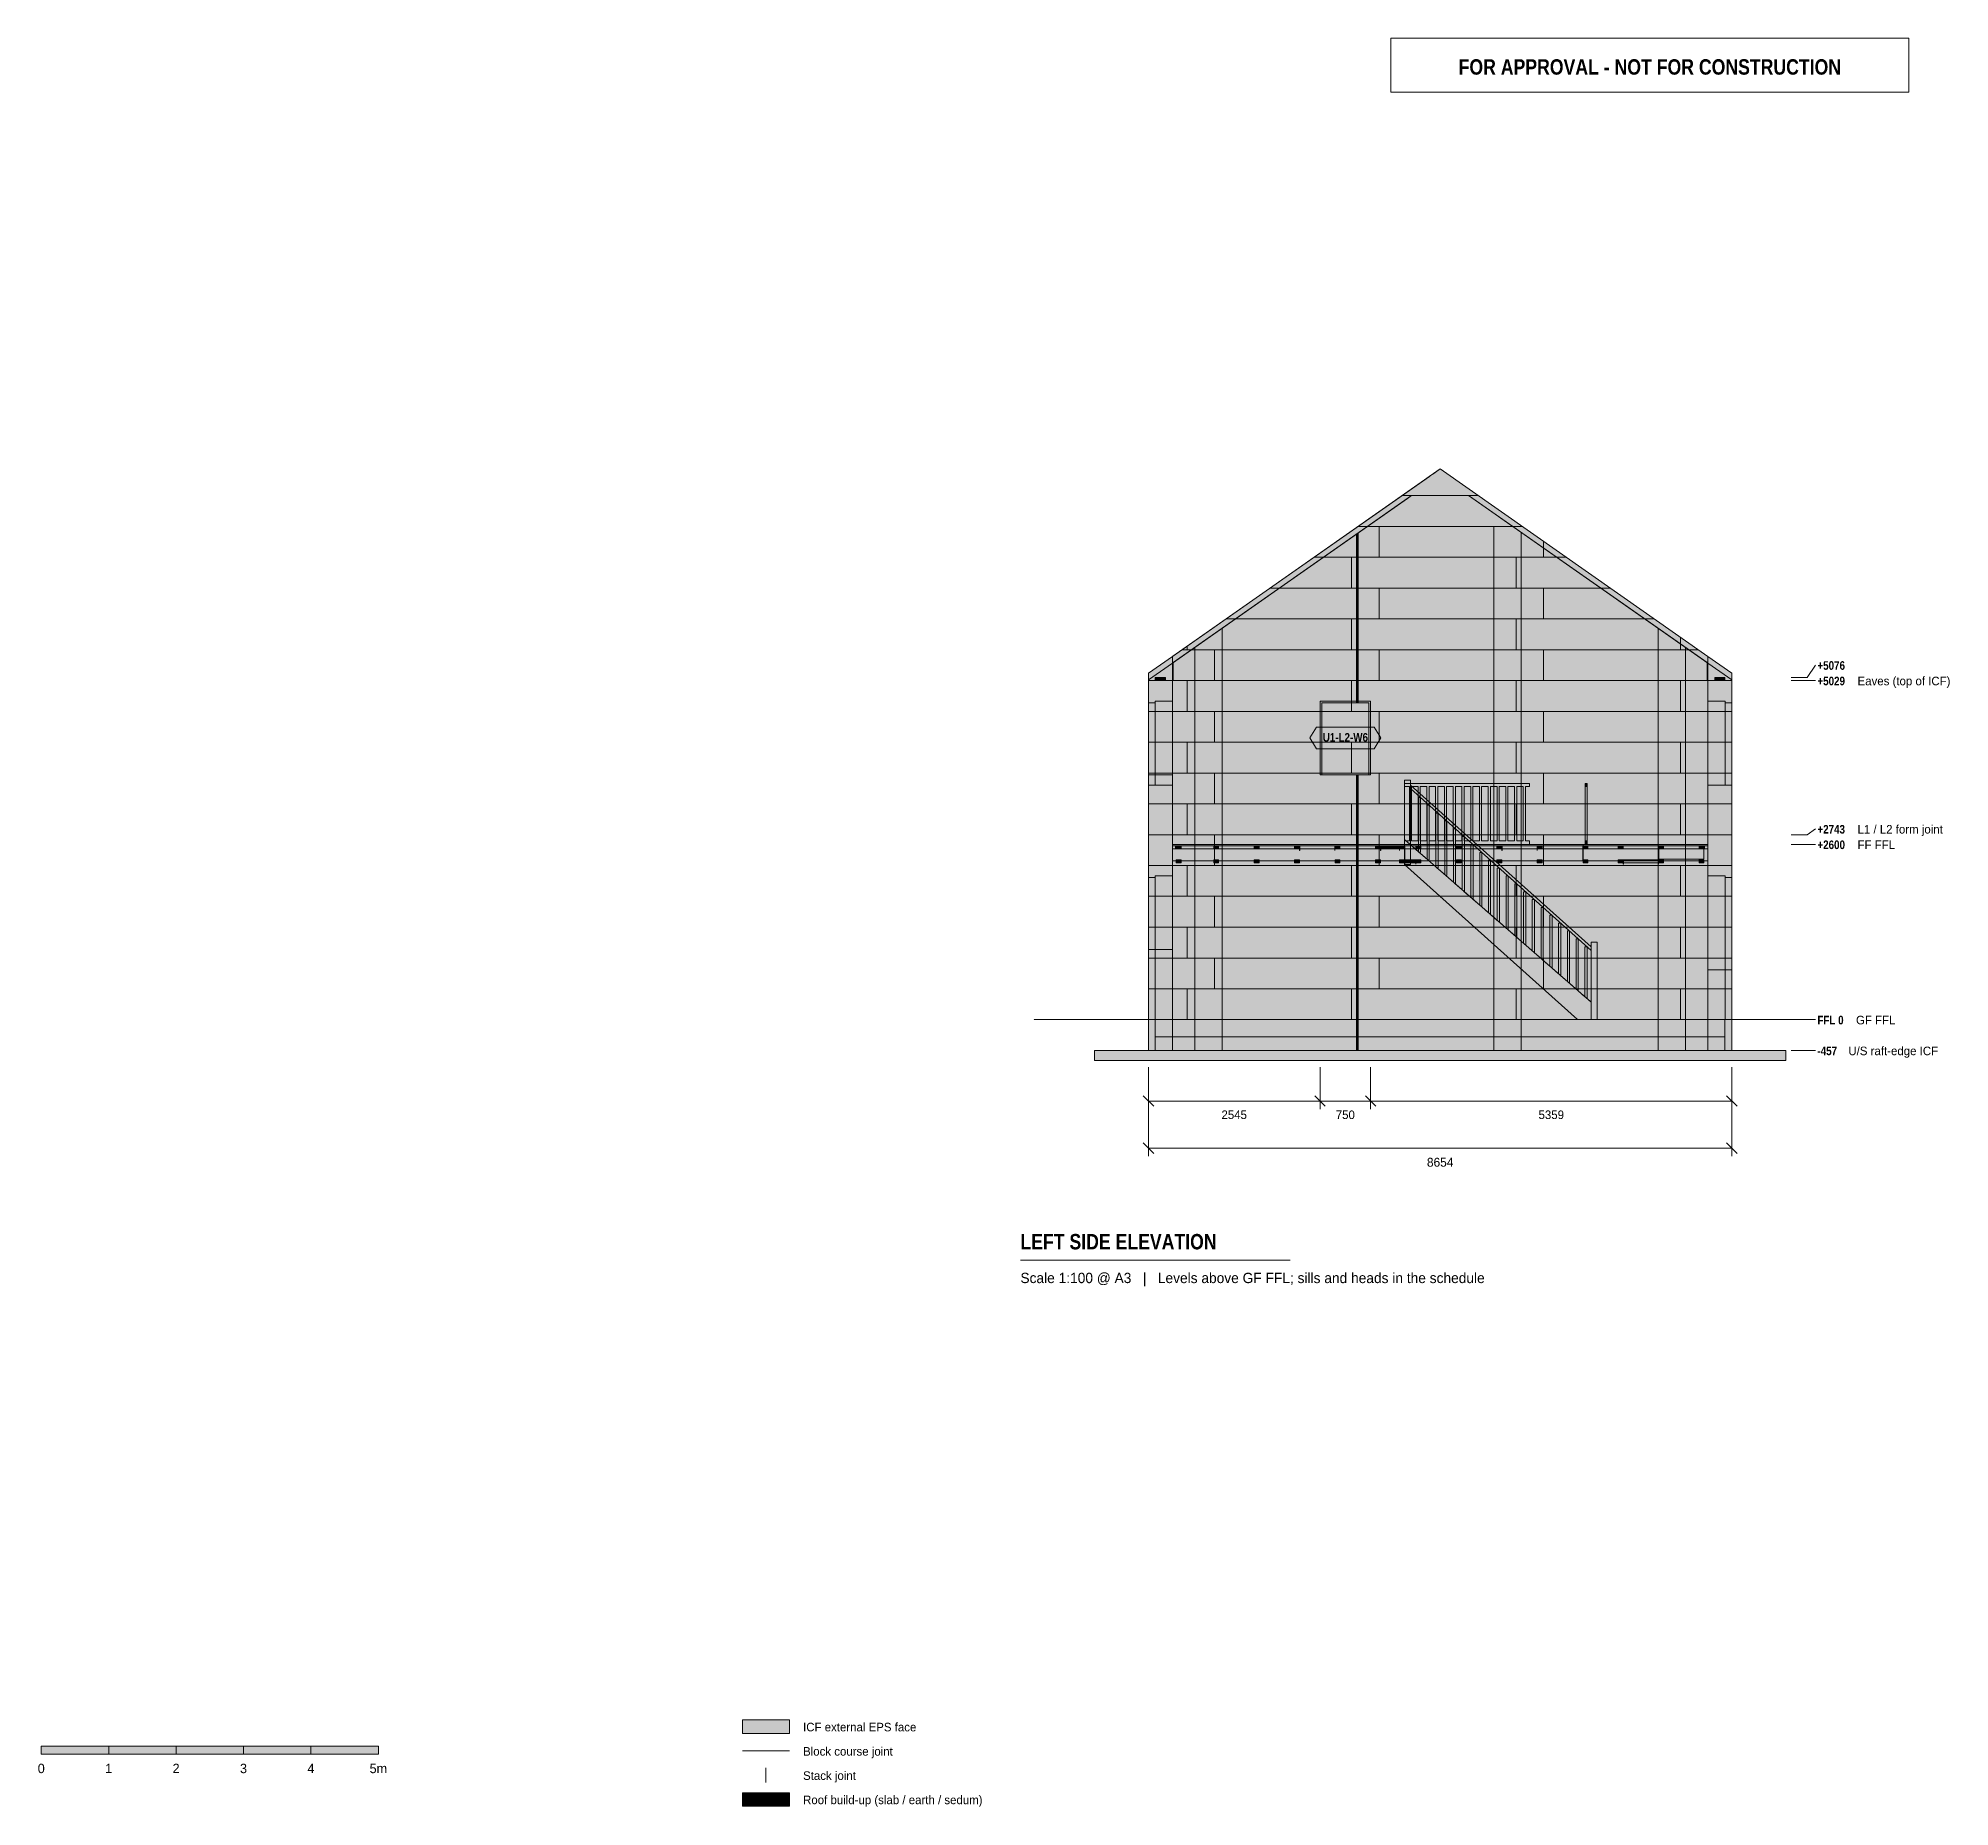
# Model space of a CAD drawing. Header units: millimetres. Extents: x -25121 to 3233, y -11673 to 14555.
import ezdxf
from ezdxf.enums import TextEntityAlignment as Align

# ---------------------------------------------------------------- set-up
doc = ezdxf.new("R2010")
doc.units = ezdxf.units.MM
doc.linetypes.add('DASHED', pattern=[1.524, 1.27, -0.254])
for name, color, linetype in [('FILL-BELOW', 7, 'Continuous'), ('FILL-C_B2D199', 7, 'Continuous'), ('FILL-C_CCB294', 7, 'Continuous'), ('FILL-EPS', 7, 'Continuous'), ('FILL-INK', 7, 'Continuous'), ('FILL-LIGHT', 7, 'Continuous'), ('FILL-TIMBER', 7, 'Continuous'), ('FILL-WHITE', 7, 'Continuous'), ('LINE-C_2E8C94', 7, 'Continuous'), ('LINE-C_337880', 7, 'Continuous'), ('LINE-INK', 7, 'Continuous'), ('LINE-RED', 7, 'Continuous'), ('LINE-STEEL', 7, 'Continuous'), ('LINE-STEEL-DASH', 7, 'DASHED'), ('LINE-STEEL_GREY', 7, 'Continuous'), ('LINE-TEAL_DK', 7, 'Continuous'), ('LINE-TEAL_DK-DASH', 7, 'DASHED'), ('LINE-TIMBER_DK', 7, 'Continuous'), ('TEXT-INK', 7, 'Continuous'), ('TEXT-RED', 7, 'Continuous'), ('TEXT-STEEL', 7, 'Continuous'), ('TEXT-STEEL_GREY', 7, 'Continuous'), ('TEXT-TEAL_DK', 7, 'Continuous')]:
    doc.layers.add(name, color=color, linetype=linetype)
doc.styles.add('OpenSansCondensed-Bold', font='OpenSansCondensed-Bold.ttf')

msp = doc.modelspace()

# ---------------------------------------------------------------- texts
at = {"layer": 'TEXT-INK'}
for s, height, p in [('2545', 127, (-7381, -1474)), ('750', 127, (-5733, -1474)), ('5359', 127, (-2678, -1474)), ('8654', 132.1, (-4326, -2181)), ('0', 140, (-25076, -11175)), ('1', 140, (-24076, -11175)), ('2', 140, (-23076, -11175)), ('3', 140, (-22076, -11175)), ('4', 140, (-21076, -11175)), ('5m', 139.7, (-20076, -11175))]:
    msp.add_text(s, height=height, dxfattribs=at).set_placement(p, align=Align.CENTER)
at = {"layer": 'TEXT-INK', "style": 'OpenSansCondensed-Bold'}
msp.add_text('LEFT SIDE ELEVATION', height=228.6, dxfattribs=at).set_placement((-10552, -3407))
at = {"layer": 'TEXT-INK'}
for s, p in [('ICF external EPS face', (-13776, -10555)), ('Block course joint', (-13776, -10915)), ('Stack joint', (-13776, -11275)), ('Roof build-up (slab / earth / sedum)', (-13776, -11635))]:
    msp.add_text(s, height=127, dxfattribs=at).set_placement(p)
at = {"layer": 'TEXT-RED', "style": 'OpenSansCondensed-Bold'}
msp.add_text('FOR APPROVAL - NOT FOR CONSTRUCTION', height=228.6, dxfattribs=at).set_placement((-1216, 14015), align=Align.CENTER)
at = {"layer": 'TEXT-STEEL', "style": 'OpenSansCondensed-Bold'}
for s, p in [('+5076', (1270, 5189)), ('+5029', (1270, 4959)), ('+2743', (1270, 2760)), ('+2600', (1270, 2530)), ('FFL 0', (1270, -70)), ('-457', (1270, -527))]:
    msp.add_text(s, height=127, dxfattribs=at).set_placement(p)
at = {"layer": 'TEXT-STEEL'}
for s, p in [('Eaves (top of ICF)', (1865, 4959)), ('L1 / L2 form joint', (1865, 2760)), ('FF FFL', (1865, 2530)), ('GF FFL', (1842, -70)), ('U/S raft-edge ICF', (1729, -527))]:
    msp.add_text(s, height=127, dxfattribs=at).set_placement(p)
at = {"layer": 'TEXT-STEEL_GREY'}
msp.add_text('Scale 1:100 @ A3   |   Levels above GF FFL; sills and heads in the schedule', height=152.4, dxfattribs=at).set_placement((-10552, -3907))
at = {"layer": 'TEXT-TEAL_DK', "style": 'OpenSansCondensed-Bold'}
msp.add_text('U1-L2-W6', height=127, dxfattribs=at).set_placement((-5732, 4123), align=Align.CENTER)

# ---------------------------------------------------------------- hatches: boundary and pattern name
at = {"layer": 'FILL-BELOW', "true_color": 0x8c8c91}
h = msp.add_hatch(color=256, dxfattribs=at)
h.dxf.hatch_style = 1
h.paths.add_polyline_path([(-8297, 2578), (-8297, 2600), (-6356, 2600), (-3956, 2600), (-1556, 2600), (-356, 2600), (-356, 2578), (-1556, 2578), (-3956, 2578), (-6356, 2578)])
h = msp.add_hatch(color=256, dxfattribs=at)
h.dxf.hatch_style = 1
h.paths.add_polyline_path([(-8297, 2578), (-8297, 2600), (-7556, 2600), (-6356, 2600), (-5156, 2600), (-4855, 2600), (-4855, 2578), (-5156, 2578), (-6356, 2578), (-7556, 2578)])
h = msp.add_hatch(color=256, dxfattribs=at)
h.dxf.hatch_style = 1
h.paths.add_polyline_path([(-8297, 2600), (-6356, 2600), (-5156, 2600), (-4855, 2600), (-4855, 2578), (-6356, 2578), (-7556, 2578), (-8297, 2578)])
h = msp.add_hatch(color=256, dxfattribs=at)
h.dxf.hatch_style = 1
h.paths.add_polyline_path([(-8297, 2600), (-7556, 2600), (-5156, 2600), (-2756, 2600), (-1556, 2600), (-356, 2600), (-356, 2578), (-2756, 2578), (-5156, 2578), (-6356, 2578), (-7556, 2578), (-8297, 2578)])
h = msp.add_hatch(color=256, dxfattribs=at)
h.dxf.hatch_style = 1
h.paths.add_polyline_path([(-8297, 2600), (-7556, 2600), (-6356, 2600), (-3956, 2600), (-1556, 2600), (-356, 2600), (-356, 2578), (-1556, 2578), (-3956, 2578), (-6356, 2578), (-7556, 2578), (-8297, 2578)])
h = msp.add_hatch(color=256, dxfattribs=at)
h.dxf.hatch_style = 1
h.paths.add_polyline_path([(-8297, 2600), (-7556, 2600), (-5156, 2600), (-2756, 2600), (-1556, 2600), (-356, 2600), (-356, 2578), (-2756, 2578), (-5156, 2578), (-6356, 2578), (-7556, 2578), (-8297, 2578)])
h = msp.add_hatch(color=256, dxfattribs=at)
h.dxf.hatch_style = 1
h.paths.add_polyline_path([(-8297, 2600), (-7556, 2600), (-6356, 2600), (-3956, 2600), (-1556, 2600), (-356, 2600), (-356, 2578), (-1556, 2578), (-3956, 2578), (-6356, 2578), (-7556, 2578), (-8297, 2578)])
h = msp.add_hatch(color=256, dxfattribs=at)
h.dxf.hatch_style = 1
h.paths.add_polyline_path([(-8297, 2600), (-7556, 2600), (-5156, 2600), (-2756, 2600), (-1556, 2600), (-356, 2600), (-356, 2578), (-2756, 2578), (-5156, 2578), (-6356, 2578), (-7556, 2578), (-8297, 2578)])
h = msp.add_hatch(color=256, dxfattribs=at)
h.dxf.hatch_style = 1
h.paths.add_polyline_path([(-8297, 2600), (-7556, 2600), (-6356, 2600), (-3956, 2600), (-1556, 2600), (-356, 2600), (-356, 2578), (-1556, 2578), (-3956, 2578), (-6356, 2578), (-7556, 2578), (-8297, 2578)])
h = msp.add_hatch(color=256, dxfattribs=at)
h.dxf.hatch_style = 1
h.paths.add_polyline_path([(-8297, 2600), (-7556, 2600), (-5156, 2600), (-2756, 2600), (-1556, 2600), (-356, 2600), (-356, 2578), (-2756, 2578), (-5156, 2578), (-6356, 2578), (-7556, 2578), (-8297, 2578)])
h = msp.add_hatch(color=256, dxfattribs=at)
h.dxf.hatch_style = 1
h.paths.add_polyline_path([(-8297, 2600), (-356, 2600), (-356, 2578), (-356, 2578), (-7556, 2578), (-7556, 2578), (-8297, 2578)])
h = msp.add_hatch(color=256, dxfattribs=at)
h.dxf.hatch_style = 1
h.paths.add_polyline_path([(-8297, 2578), (-8297, 2600), (-6356, 2600), (-3956, 2600), (-1556, 2600), (-356, 2600), (-356, 2578), (-1556, 2578), (-3956, 2578), (-6356, 2578)])
h = msp.add_hatch(color=256, dxfattribs=at)
h.dxf.hatch_style = 1
h.paths.add_polyline_path([(-8297, 2600), (-7556, 2600), (-5156, 2600), (-2756, 2600), (-1556, 2600), (-356, 2600), (-356, 2578), (-2756, 2578), (-5156, 2578), (-6356, 2578), (-7556, 2578), (-8297, 2578)])
h = msp.add_hatch(color=256, dxfattribs=at)
h.dxf.hatch_style = 1
h.paths.add_polyline_path([(-8297, 2600), (-7556, 2600), (-6356, 2600), (-3956, 2600), (-1556, 2600), (-356, 2600), (-356, 2578), (-1556, 2578), (-3956, 2578), (-6356, 2578), (-7556, 2578), (-8297, 2578)])
h = msp.add_hatch(color=256, dxfattribs=at)
h.dxf.hatch_style = 1
h.paths.add_polyline_path([(-8297, 2600), (-7556, 2600), (-5156, 2600), (-2756, 2600), (-1556, 2600), (-356, 2600), (-356, 2578), (-2756, 2578), (-5156, 2578), (-6356, 2578), (-7556, 2578), (-8297, 2578)])
h = msp.add_hatch(color=256, dxfattribs=at)
h.dxf.hatch_style = 1
h.paths.add_polyline_path([(-8297, 2600), (-7556, 2600), (-6356, 2600), (-3956, 2600), (-1556, 2600), (-356, 2600), (-356, 2578), (-1556, 2578), (-3956, 2578), (-6356, 2578), (-7556, 2578), (-8297, 2578)])
h = msp.add_hatch(color=256, dxfattribs=at)
h.dxf.hatch_style = 1
h.paths.add_polyline_path([(-8297, 2600), (-7556, 2600), (-5156, 2600), (-2756, 2600), (-1556, 2600), (-356, 2600), (-356, 2578), (-2756, 2578), (-5156, 2578), (-6356, 2578), (-7556, 2578), (-8297, 2578)])
h = msp.add_hatch(color=256, dxfattribs=at)
h.dxf.hatch_style = 1
h.paths.add_polyline_path([(-8297, 2600), (-7556, 2600), (-6356, 2600), (-3956, 2600), (-1556, 2600), (-356, 2600), (-356, 2578), (-1556, 2578), (-3956, 2578), (-6356, 2578), (-7556, 2578), (-8297, 2578)])
h = msp.add_hatch(color=256, dxfattribs=at)
h.dxf.hatch_style = 1
h.paths.add_polyline_path([(-8297, 2600), (-7556, 2600), (-5156, 2600), (-2756, 2600), (-1556, 2600), (-356, 2600), (-356, 2578), (-2756, 2578), (-5156, 2578), (-6356, 2578), (-7556, 2578), (-8297, 2578)])
h = msp.add_hatch(color=256, dxfattribs=at)
h.dxf.hatch_style = 1
h.paths.add_polyline_path([(-8297, 2600), (-7556, 2600), (-6356, 2600), (-3956, 2600), (-1556, 2600), (-356, 2600), (-356, 2578), (-1556, 2578), (-3956, 2578), (-6356, 2578), (-7556, 2578), (-8297, 2578)])
h = msp.add_hatch(color=256, dxfattribs=at)
h.dxf.hatch_style = 1
h.paths.add_polyline_path([(-8297, 2578), (-8297, 2600), (-7556, 2600), (-6356, 2600), (-5156, 2600), (-4855, 2600), (-4855, 2578), (-5156, 2578), (-6356, 2578), (-7556, 2578)])
h = msp.add_hatch(color=256, dxfattribs=at)
h.dxf.hatch_style = 1
h.paths.add_polyline_path([(-8297, 2600), (-356, 2600), (-356, 2578), (-356, 2578), (-7556, 2578), (-7556, 2578), (-8297, 2578)])
h = msp.add_hatch(color=256, dxfattribs=at)
h.dxf.hatch_style = 1
h.paths.add_polyline_path([(-4855, 2600), (-4855, 2600), (-3956, 2600), (-3956, 2600), (-2206, 2600), (-2206, 2578), (-2206, 2578), (-3956, 2578), (-3956, 2578), (-4855, 2578)])
h = msp.add_hatch(color=256, dxfattribs=at)
h.dxf.hatch_style = 1
h.paths.add_polyline_path([(-4855, 2578), (-4855, 2600), (-3956, 2600), (-3956, 2600), (-2206, 2600), (-2206, 2600), (-2206, 2578), (-3956, 2578), (-3956, 2578), (-4855, 2578)])
h = msp.add_hatch(color=256, dxfattribs=at)
h.dxf.hatch_style = 1
h.paths.add_polyline_path([(-4855, 2600), (-4855, 2600), (-3956, 2600), (-3956, 2600), (-2206, 2600), (-2206, 2578), (-2206, 2578), (-3956, 2578), (-3956, 2578), (-4855, 2578)])
h = msp.add_hatch(color=256, dxfattribs=at)
h.dxf.hatch_style = 1
h.paths.add_polyline_path([(-4855, 2578), (-4855, 2600), (-2756, 2600), (-2756, 2600), (-2206, 2600), (-2206, 2600), (-2206, 2578), (-2756, 2578), (-2756, 2578), (-4855, 2578)])
h = msp.add_hatch(color=256, dxfattribs=at)
h.dxf.hatch_style = 1
h.paths.add_polyline_path([(-2206, 2600), (-1556, 2600), (-356, 2600), (-356, 2578), (-1556, 2578), (-2206, 2578)])
h = msp.add_hatch(color=256, dxfattribs=at)
h.dxf.hatch_style = 1
h.paths.add_polyline_path([(-2206, 2578), (-2206, 2600), (-1556, 2600), (-356, 2600), (-356, 2578), (-1556, 2578)])
h = msp.add_hatch(color=256, dxfattribs=at)
h.dxf.hatch_style = 1
h.paths.add_polyline_path([(-2206, 2600), (-1556, 2600), (-356, 2600), (-356, 2578), (-1556, 2578), (-2206, 2578)])
at = {"layer": 'FILL-C_B2D199', "true_color": 0xb2d199}
h = msp.add_hatch(color=256, dxfattribs=at)
h.dxf.hatch_style = 1
h.paths.add_polyline_path([(-14216, -11665), (-13976, -11665), (-13976, -11465), (-14216, -11465)])
at = {"layer": 'FILL-C_CCB294', "true_color": 0xccb294}
h = msp.add_hatch(color=256, dxfattribs=at)
h.dxf.hatch_style = 1
h.paths.add_polyline_path([(-14446, -11665), (-14216, -11665), (-14216, -11465), (-14446, -11465)])
at = {"layer": 'FILL-EPS', "true_color": 0xccffff}
h = msp.add_hatch(color=256, dxfattribs=at)
h.dxf.hatch_style = 1
h.paths.add_polyline_path([(-8298, 2743), (-8297, 2743), (-8297, 5387), (-8298, 5386), (-8290, 5392), (-4484, 8057), (-4484, 8057), (-4483, 8058), (-4483, 8058), (-4420, 8102), (-4326, 8167), (-4326, 8167), (-356, 5387), (-356, 5387), (-356, 5387), (-356, 5387), (-356, 2743), (-8297, 2743), (-8297, 2743), (-8297, 2743), (-8297, 2743), (-8297, 2743), (-8298, 2743)])
h = msp.add_hatch(color=256, dxfattribs=at)
h.dxf.hatch_style = 1
h.paths.add_polyline_path([(-8297, 2743), (-8297, 5387), (-4326, 8167), (-4326, 8167), (-4326, 8167), (-4326, 8167), (-4326, 8167), (-356, 5387), (-356, 2743), (-356, 2743), (-356, 2743), (-356, 2743)])
h = msp.add_hatch(color=256, dxfattribs=at)
h.dxf.hatch_style = 1
h.paths.add_polyline_path([(-8297, 2743), (-8297, 5288), (-4749, 7772), (-3904, 7772), (-356, 5288), (-356, 2743)])
h.paths.add_polyline_path([(-6083, 4700), (-6083, 3633), (-5382, 3633), (-5382, 4700)], flags=0)
h = msp.add_hatch(color=256, dxfattribs=at)
h.dxf.hatch_style = 1
h.paths.add_polyline_path([(-8297, 2743), (-8297, 5288), (-8297, 5288), (-8287, 5295), (-8287, 5295), (-8287, 5295), (-8287, 5295), (-4749, 7772), (-4749, 7772), (-4749, 7772), (-3904, 7772), (-3904, 7772), (-3843, 7730), (-366, 5295), (-366, 5295), (-356, 5288), (-356, 5029), (-356, 5029), (-356, 2743), (-356, 2743)])
h.paths.add_polyline_path([(-5358, 3633), (-5358, 4725), (-6108, 4725), (-6108, 3633)], flags=0)
h = msp.add_hatch(color=256, dxfattribs=at)
h.dxf.hatch_style = 1
h.paths.add_polyline_path([(-8297, 2743), (-8297, 5029), (-8287, 5029), (-8287, 5295), (-8287, 5295), (-8287, 5295), (-4810, 7730), (-4810, 7730), (-4810, 7730), (-4749, 7772), (-3904, 7772), (-3904, 7772), (-366, 5295), (-366, 5295), (-366, 5029), (-364, 5030), (-364, 5029), (-356, 5029), (-356, 2743), (-356, 2743), (-8297, 2743), (-8297, 2743), (-8297, 2743)])
h.paths.add_polyline_path([(-6106, 4725), (-6107, 4725), (-6107, 3633), (-5357, 3633), (-5357, 4725), (-6106, 4725)], flags=0)
h = msp.add_hatch(color=256, dxfattribs=at)
h.dxf.hatch_style = 1
h.paths.add_polyline_path([(-8297, 2743), (-8297, 5288), (-8297, 5288), (-8297, 5288), (-8297, 5288), (-8297, 5288), (-8297, 5288), (-8297, 5288), (-4749, 7772), (-4749, 7772), (-4749, 7772), (-4749, 7772), (-3904, 7772), (-3904, 7772), (-3904, 7772), (-3904, 7772), (-356, 5288), (-356, 2743)])
h.paths.add_polyline_path([(-6082, 4700), (-6082, 3633), (-5382, 3633), (-5382, 4700)], flags=0)
h = msp.add_hatch(color=256, dxfattribs=at)
h.dxf.hatch_style = 1
h.paths.add_polyline_path([(-8653, 5031), (-8652, 5029), (-8652, 5039), (-8476, 5162), (-8297, 5288), (-8297, 5029), (-8297, 2743), (-8297, 2743), (-8297, 2743), (-8297, 2742), (-8297, 2742), (-8297, 2742), (-8297, 2743), (-8652, 2743), (-8652, 5029), (-8653, 5031)])
h = msp.add_hatch(color=256, dxfattribs=at)
h.dxf.hatch_style = 1
h.paths.add_polyline_path([(-8652, 5138), (-8297, 5387), (-8297, 5029), (-8652, 5029)])
h = msp.add_hatch(color=256, dxfattribs=at)
h.dxf.hatch_style = 1
h.paths.add_polyline_path([(-8652, 5138), (-8297, 5387), (-8297, 5029), (-8652, 5029)])
h = msp.add_hatch(color=256, dxfattribs=at)
h.dxf.hatch_style = 1
h.paths.add_polyline_path([(-8652, 5039), (-8297, 5288), (-8297, 2743), (-8652, 2743)])
h = msp.add_hatch(color=256, dxfattribs=at)
h.dxf.hatch_style = 1
h.paths.add_polyline_path([(-8652, 5029), (-8652, 5039), (-8297, 5288), (-8297, 5029)])
h = msp.add_hatch(color=256, dxfattribs=at)
h.dxf.hatch_style = 1
h.paths.add_polyline_path([(-8652, 5039), (-8297, 5288), (-8297, 2743), (-8652, 2743)])
h = msp.add_hatch(color=256, dxfattribs=at)
h.dxf.hatch_style = 1
h.paths.add_polyline_path([(-8297, 5029), (-8297, 5288), (-8287, 5295), (-8287, 5029)])
h = msp.add_hatch(color=256, dxfattribs=at)
h.dxf.hatch_style = 1
h.paths.add_polyline_path([(-366, 5029), (-366, 5029), (-366, 5029), (-366, 5295), (-356, 5288), (-356, 5029)])
h = msp.add_hatch(color=256, dxfattribs=at)
h.dxf.hatch_style = 1
h.paths.add_polyline_path([(-356, 5387), (0, 5138), (0, 5029), (-356, 5029)])
h = msp.add_hatch(color=256, dxfattribs=at)
h.dxf.hatch_style = 1
h.paths.add_polyline_path([(-356, 5387), (0, 5138), (0, 5029), (-356, 5029)])
h = msp.add_hatch(color=256, dxfattribs=at)
h.dxf.hatch_style = 1
h.paths.add_polyline_path([(-356, 5290), (-356, 5290), (-356, 5290), (-356, 5290), (-356, 5288), (0, 5039), (0, 4212), (0, 4212), (0, 2743), (0, 2743), (-356, 2743), (-356, 5288), (-356, 5288), (-356, 5288), (-356, 5288), (-356, 5288), (-356, 5290)])
h = msp.add_hatch(color=256, dxfattribs=at)
h.dxf.hatch_style = 1
h.paths.add_polyline_path([(-356, 2743), (-356, 5288), (0, 5039), (0, 4214), (0, 4213), (0, 2743)])
h = msp.add_hatch(color=256, dxfattribs=at)
h.dxf.hatch_style = 1
h.paths.add_polyline_path([(-356, 2742), (-356, 5029), (-356, 5029), (-356, 5029), (-356, 5288), (-356, 5288), (-356, 5288), (-356, 5288), (0, 5039), (0, 5030), (0, 5029), (0, 5029), (0, 4214), (0, 4213), (0, 4213), (0, 2743), (-356, 2743)])
h = msp.add_hatch(color=256, dxfattribs=at)
h.dxf.hatch_style = 1
h.paths.add_polyline_path([(-356, 5029), (-356, 5288), (-176, 5162), (0, 5039), (0, 5039), (0, 5029), (-356, 5029)])
h = msp.add_hatch(color=256, dxfattribs=at)
h.dxf.hatch_style = 1
h.paths.add_polyline_path([(-8652, 2743), (-8652, 2743), (-8652, 5029), (-8297, 5029), (-8297, 5029), (-8297, 2743)])
h = msp.add_hatch(color=256, dxfattribs=at)
h.dxf.hatch_style = 1
h.paths.add_polyline_path([(-8652, 5029), (-8297, 5029), (-8297, 2743), (-8297, 2743), (-8652, 2743), (-8652, 5029)])
h = msp.add_hatch(color=256, dxfattribs=at)
h.dxf.hatch_style = 1
h.paths.add_polyline_path([(-8652, 2743), (-8652, 2743), (-8652, 2743), (-8652, 5029), (-8652, 5029), (-8297, 5029), (-8297, 5029), (-8297, 5029), (-8297, 2743), (-8297, 2743), (-8297, 2743), (-8297, 2743), (-8297, 2743), (-8652, 2743)])
h = msp.add_hatch(color=256, dxfattribs=at)
h.dxf.hatch_style = 1
h.paths.add_polyline_path([(-356, 2742), (-356, 2742), (-356, 2742), (-356, 2743), (-356, 2743), (-356, 5029), (-356, 5029), (-356, 5030), (-356, 5029), (0, 5029), (0, 4215), (0, 4214), (0, 4214), (0, 4213), (0, 2743), (-356, 2743), (-356, 2742), (-356, 2742), (-356, 2742)])
h = msp.add_hatch(color=256, dxfattribs=at)
h.dxf.hatch_style = 1
h.paths.add_polyline_path([(-356, 2743), (-356, 2743), (-356, 5029), (0, 5029), (0, 2743), (-356, 2743)])
h = msp.add_hatch(color=256, dxfattribs=at)
h.dxf.hatch_style = 1
h.paths.add_polyline_path([(-356, 5029), (0, 5029), (0, 2743), (0, 2743), (0, 2743), (-356, 2743)])
h = msp.add_hatch(color=256, dxfattribs=at)
h.dxf.hatch_style = 1
h.paths.add_polyline_path([(-8652, 4700), (-8552, 4700), (-8552, 3633), (-8552, 3633), (-8652, 3633), (-8652, 4700)])
h = msp.add_hatch(color=256, dxfattribs=at)
h.dxf.hatch_style = 1
h.paths.add_polyline_path([(-8652, 3633), (-8652, 3633), (-8652, 4700), (-8552, 4700), (-8552, 4700), (-8552, 3633)])
h = msp.add_hatch(color=256, dxfattribs=at)
h.dxf.hatch_style = 1
h.paths.add_polyline_path([(-8652, 4700), (-8552, 4700), (-8552, 3480), (-8652, 3480)])
h = msp.add_hatch(color=256, dxfattribs=at)
h.dxf.hatch_style = 1
h.paths.add_polyline_path([(-8652, 3480), (-8652, 4700), (-8552, 4700), (-8552, 3480)])
h = msp.add_hatch(color=256, dxfattribs=at)
h.dxf.hatch_style = 1
h.paths.add_polyline_path([(-8652, 4700), (-8552, 4700), (-8552, 3480), (-8652, 3480)])
h = msp.add_hatch(color=256, dxfattribs=at)
h.dxf.hatch_style = 1
h.paths.add_polyline_path([(-8652, 3480), (-8652, 4700), (-8552, 4700), (-8552, 3480)])
h = msp.add_hatch(color=256, dxfattribs=at)
h.dxf.hatch_style = 1
h.paths.add_polyline_path([(-8652, 4700), (-8552, 4700), (-8552, 3633), (-8552, 3633), (-8652, 3633), (-8652, 4700)])
h = msp.add_hatch(color=256, dxfattribs=at)
h.dxf.hatch_style = 1
h.paths.add_polyline_path([(-8652, 3633), (-8652, 3633), (-8652, 4700), (-8552, 4700), (-8552, 4700), (-8552, 3633)])
h = msp.add_hatch(color=256, dxfattribs=at)
h.dxf.hatch_style = 1
h.paths.add_polyline_path([(-8552, 4725), (-8297, 4725), (-8297, 3633), (-8297, 3633), (-8552, 3633)])
h = msp.add_hatch(color=256, dxfattribs=at)
h.dxf.hatch_style = 1
h.paths.add_polyline_path([(-8552, 3633), (-8552, 3633), (-8552, 4725), (-8297, 4725), (-8297, 3633)])
h = msp.add_hatch(color=256, dxfattribs=at)
h.dxf.hatch_style = 1
h.paths.add_polyline_path([(-8552, 4725), (-8552, 4725), (-8552, 4725), (-8297, 4725), (-8297, 3480), (-8297, 3480), (-8552, 3480), (-8552, 4725)])
h = msp.add_hatch(color=256, dxfattribs=at)
h.dxf.hatch_style = 1
h.paths.add_polyline_path([(-8552, 3480), (-8552, 3480), (-8552, 4725), (-8297, 4725), (-8297, 4725), (-8297, 4725), (-8297, 4725), (-8297, 3480)])
h = msp.add_hatch(color=256, dxfattribs=at)
h.dxf.hatch_style = 1
h.paths.add_polyline_path([(-8552, 4725), (-8552, 4725), (-8552, 4725), (-8297, 4725), (-8297, 3480), (-8297, 3480), (-8552, 3480), (-8552, 4725)])
h = msp.add_hatch(color=256, dxfattribs=at)
h.dxf.hatch_style = 1
h.paths.add_polyline_path([(-8552, 3480), (-8552, 3480), (-8552, 4725), (-8297, 4725), (-8297, 4725), (-8297, 4725), (-8297, 4725), (-8297, 3480)])
h = msp.add_hatch(color=256, dxfattribs=at)
h.dxf.hatch_style = 1
h.paths.add_polyline_path([(-8552, 4725), (-8297, 4725), (-8297, 3633), (-8297, 3633), (-8552, 3633)])
h = msp.add_hatch(color=256, dxfattribs=at)
h.dxf.hatch_style = 1
h.paths.add_polyline_path([(-8552, 3633), (-8552, 3633), (-8552, 4725), (-8297, 4725), (-8297, 3633)])
h = msp.add_hatch(color=256, dxfattribs=at)
h.dxf.hatch_style = 1
h.paths.add_polyline_path([(-6108, 4725), (-5358, 4725), (-5358, 3633), (-5382, 3633), (-5382, 4700), (-6083, 4700), (-6083, 3633), (-6083, 3633), (-6108, 3633), (-6108, 4725)])
h = msp.add_hatch(color=256, dxfattribs=at)
h.dxf.hatch_style = 1
h.paths.add_polyline_path([(-6107, 4725), (-5357, 4725), (-5357, 3633), (-5382, 3633), (-5382, 3633), (-5382, 4700), (-6082, 4700), (-6082, 3633), (-6107, 3633), (-6107, 4725)])
h = msp.add_hatch(color=256, dxfattribs=at)
h.dxf.hatch_style = 1
h.paths.add_polyline_path([(-356, 4725), (-101, 4725), (-101, 3480), (-356, 3480)])
h = msp.add_hatch(color=256, dxfattribs=at)
h.dxf.hatch_style = 1
h.paths.add_polyline_path([(-356, 3480), (-356, 4725), (-101, 4725), (-101, 3480)])
h = msp.add_hatch(color=256, dxfattribs=at)
h.dxf.hatch_style = 1
h.paths.add_polyline_path([(-356, 4725), (-101, 4725), (-101, 3480), (-356, 3480)])
h = msp.add_hatch(color=256, dxfattribs=at)
h.dxf.hatch_style = 1
h.paths.add_polyline_path([(-356, 3480), (-356, 4725), (-101, 4725), (-101, 3480)])
h = msp.add_hatch(color=256, dxfattribs=at)
h.dxf.hatch_style = 1
h.paths.add_polyline_path([(-356, 4725), (-101, 4725), (-101, 3480), (-356, 3480)])
h = msp.add_hatch(color=256, dxfattribs=at)
h.dxf.hatch_style = 1
h.paths.add_polyline_path([(-356, 3480), (-356, 4725), (-101, 4725), (-101, 3480)])
h = msp.add_hatch(color=256, dxfattribs=at)
h.dxf.hatch_style = 1
h.paths.add_polyline_path([(-356, 4725), (-101, 4725), (-101, 3480), (-356, 3480)])
h = msp.add_hatch(color=256, dxfattribs=at)
h.dxf.hatch_style = 1
h.paths.add_polyline_path([(-356, 3480), (-356, 4725), (-101, 4725), (-101, 3480)])
h = msp.add_hatch(color=256, dxfattribs=at)
h.dxf.hatch_style = 1
h.paths.add_polyline_path([(-101, 4700), (0, 4700), (0, 3480), (-101, 3480)])
h = msp.add_hatch(color=256, dxfattribs=at)
h.dxf.hatch_style = 1
h.paths.add_polyline_path([(-101, 3480), (-101, 4700), (0, 4700), (0, 3480)])
h = msp.add_hatch(color=256, dxfattribs=at)
h.dxf.hatch_style = 1
h.paths.add_polyline_path([(-101, 4700), (0, 4700), (0, 3480), (-101, 3480)])
h = msp.add_hatch(color=256, dxfattribs=at)
h.dxf.hatch_style = 1
h.paths.add_polyline_path([(-101, 3480), (-101, 4700), (0, 4700), (0, 3480)])
h = msp.add_hatch(color=256, dxfattribs=at)
h.dxf.hatch_style = 1
h.paths.add_polyline_path([(-101, 4700), (0, 4700), (0, 3480), (-101, 3480)])
h = msp.add_hatch(color=256, dxfattribs=at)
h.dxf.hatch_style = 1
h.paths.add_polyline_path([(-101, 3480), (-101, 4700), (0, 4700), (0, 3480)])
h = msp.add_hatch(color=256, dxfattribs=at)
h.dxf.hatch_style = 1
h.paths.add_polyline_path([(-101, 4700), (0, 4700), (0, 3480), (-101, 3480)])
h = msp.add_hatch(color=256, dxfattribs=at)
h.dxf.hatch_style = 1
h.paths.add_polyline_path([(-101, 3480), (-101, 4700), (0, 4700), (0, 3480)])
h = msp.add_hatch(color=256, dxfattribs=at)
h.dxf.hatch_style = 1
h.paths.add_polyline_path([(-8652, 0), (-8652, 0), (-8652, 0), (-8652, 2743), (-8297, 2743), (-8297, 2745), (-8297, 2745), (-8297, 2745), (-8297, 0), (-8297, 0), (-8297, 0), (-8297, 0)])
h = msp.add_hatch(color=256, dxfattribs=at)
h.dxf.hatch_style = 1
h.paths.add_polyline_path([(-8652, 0), (-8652, 0), (-8652, 0), (-8652, 2743), (-8297, 2743), (-8297, 2743), (-8297, 2743), (-8297, 2743), (-8297, 0), (-8652, 0)])
h = msp.add_hatch(color=256, dxfattribs=at)
h.dxf.hatch_style = 1
h.paths.add_polyline_path([(-8652, 2743), (-8297, 2743), (-8297, 2743), (-8297, 2743), (-8297, 0), (-8297, 0), (-8297, 0), (-8297, -2), (-8297, -2), (-8297, -2), (-8297, -2), (-8297, 0), (-8652, 0), (-8652, 2743)])
h = msp.add_hatch(color=256, dxfattribs=at)
h.dxf.hatch_style = 1
h.paths.add_polyline_path([(-8652, 0), (-8652, 0), (-8652, 2743), (-8297, 2743), (-8297, 2743), (-8297, 0)])
h = msp.add_hatch(color=256, dxfattribs=at)
h.dxf.hatch_style = 1
h.paths.add_polyline_path([(-8652, 2743), (-8297, 2743), (-8297, 0), (-8297, 0), (-8652, 0), (-8652, 2743)])
h = msp.add_hatch(color=256, dxfattribs=at)
h.dxf.hatch_style = 1
h.paths.add_polyline_path([(-8652, 2743), (-8652, 2743), (-8652, 2743), (-8652, 2743), (-8297, 2743), (-8297, 0), (-8297, 0), (-8297, 0), (-8297, 0), (-8652, 0)])
h = msp.add_hatch(color=256, dxfattribs=at)
h.dxf.hatch_style = 1
h.paths.add_polyline_path([(-8298, 2743), (-8297, 2743), (-8297, 2743), (-8297, 2743), (-8298, 2743)])
h = msp.add_hatch(color=256, dxfattribs=at)
h.dxf.hatch_style = 1
h.paths.add_polyline_path([(-8297, 2743), (-8298, 2743), (-8298, 2743)])
h = msp.add_hatch(color=256, dxfattribs=at)
h.dxf.hatch_style = 1
h.paths.add_polyline_path([(-8297, 0), (-8297, 0), (-8297, 2743), (-356, 2743), (-356, 2743), (-356, 0)])
h = msp.add_hatch(color=256, dxfattribs=at)
h.dxf.hatch_style = 1
h.paths.add_polyline_path([(-8297, 2743), (-8296, 2742), (-8296, 2742)])
h = msp.add_hatch(color=256, dxfattribs=at)
h.dxf.hatch_style = 1
h.paths.add_polyline_path([(-8297, 2743), (-8297, 2743), (-356, 2743), (-356, 0), (-356, 0), (-8297, 0), (-8297, 2743)])
h = msp.add_hatch(color=256, dxfattribs=at)
h.dxf.hatch_style = 1
h.paths.add_polyline_path([(-8297, 0), (-8297, 2743), (-356, 2743), (-356, 0)])
h = msp.add_hatch(color=256, dxfattribs=at)
h.dxf.hatch_style = 1
h.paths.add_polyline_path([(-8297, 2743), (-356, 2743), (-356, 0), (-356, 0), (-8297, 0)])
h = msp.add_hatch(color=256, dxfattribs=at)
h.dxf.hatch_style = 1
h.paths.add_polyline_path([(-8297, 0), (-8297, 0), (-8297, 2743), (-356, 2743), (-356, 2743), (-356, 0)])
h = msp.add_hatch(color=256, dxfattribs=at)
h.dxf.hatch_style = 1
h.paths.add_polyline_path([(-8297, 2743), (-8297, 2743), (-356, 2743), (-356, 0), (-356, 0), (-8297, 0), (-8297, 2743)])
h = msp.add_hatch(color=256, dxfattribs=at)
h.dxf.hatch_style = 1
h.paths.add_polyline_path([(-8297, 2743), (-8296, 2742), (-8296, 2742)])
h = msp.add_hatch(color=256, dxfattribs=at)
h.dxf.hatch_style = 1
h.paths.add_polyline_path([(-356, 2745), (-356, 2743), (0, 2743), (0, 0), (0, 0), (0, 0), (-356, 0), (-356, 0), (-356, 0), (-356, 2743), (-356, 2743), (-356, 2743), (-356, 2745)])
h = msp.add_hatch(color=256, dxfattribs=at)
h.dxf.hatch_style = 1
h.paths.add_polyline_path([(-356, 0), (-356, 0), (-356, 2743), (0, 2743), (0, 2743), (0, 2743), (0, 0)])
h = msp.add_hatch(color=256, dxfattribs=at)
h.dxf.hatch_style = 1
h.paths.add_polyline_path([(-356, 2742), (-356, 2743), (-356, 2742)])
h = msp.add_hatch(color=256, dxfattribs=at)
h.dxf.hatch_style = 1
h.paths.add_polyline_path([(-356, 0), (-356, 2743), (0, 2743), (0, 2743), (0, 0)])
h = msp.add_hatch(color=256, dxfattribs=at)
h.dxf.hatch_style = 1
h.paths.add_polyline_path([(-356, 2743), (-356, 2743), (-356, 2743), (0, 2743), (0, 0), (0, 0), (0, 0), (-356, 0)])
h = msp.add_hatch(color=256, dxfattribs=at)
h.dxf.hatch_style = 1
h.paths.add_polyline_path([(-356, -2), (-356, -2), (-356, 2743), (-356, 2743), (-356, 2743), (0, 2743), (0, 2743), (0, 0), (-356, 0)])
h = msp.add_hatch(color=256, dxfattribs=at)
h.dxf.hatch_style = 1
h.paths.add_polyline_path([(-356, 2743), (-356, 2743), (0, 2743), (0, 0), (-356, 0), (-356, 2743)])
h = msp.add_hatch(color=256, dxfattribs=at)
h.dxf.hatch_style = 1
h.paths.add_polyline_path([(-8652, 2109), (-8552, 2109), (-8552, 1042), (-8552, 1042), (-8652, 1042), (-8652, 2109)])
h = msp.add_hatch(color=256, dxfattribs=at)
h.dxf.hatch_style = 1
h.paths.add_polyline_path([(-8652, 1042), (-8652, 1042), (-8652, 2109), (-8552, 2109), (-8552, 2109), (-8552, 1042)])
h = msp.add_hatch(color=256, dxfattribs=at)
h.dxf.hatch_style = 1
h.paths.add_polyline_path([(-8652, 2109), (-8552, 2109), (-8552, 1042), (-8552, 1042), (-8652, 1042), (-8652, 2109)])
h = msp.add_hatch(color=256, dxfattribs=at)
h.dxf.hatch_style = 1
h.paths.add_polyline_path([(-8652, 1042), (-8652, 1042), (-8652, 2109), (-8552, 2109), (-8552, 2109), (-8552, 1042)])
h = msp.add_hatch(color=256, dxfattribs=at)
h.dxf.hatch_style = 1
h.paths.add_polyline_path([(-8652, 2109), (-8652, 2109), (-8652, 2109), (-8552, 2109), (-8552, 0), (-8552, 0), (-8552, 0), (-8552, 0), (-8652, 0)])
h = msp.add_hatch(color=256, dxfattribs=at)
h.dxf.hatch_style = 1
h.paths.add_polyline_path([(-8652, 0), (-8652, 0), (-8652, 0), (-8652, 2109), (-8552, 2109), (-8552, 2109), (-8552, 2109), (-8552, 0), (-8652, 0)])
h = msp.add_hatch(color=256, dxfattribs=at)
h.dxf.hatch_style = 1
h.paths.add_polyline_path([(-8652, 2109), (-8652, 2109), (-8652, 2109), (-8552, 2109), (-8552, 0), (-8552, 0), (-8552, 0), (-8552, 0), (-8652, 0)])
h = msp.add_hatch(color=256, dxfattribs=at)
h.dxf.hatch_style = 1
h.paths.add_polyline_path([(-8652, 0), (-8652, 0), (-8652, 0), (-8652, 2109), (-8552, 2109), (-8552, 2109), (-8552, 2109), (-8552, 0), (-8652, 0)])
h = msp.add_hatch(color=256, dxfattribs=at)
h.dxf.hatch_style = 1
h.paths.add_polyline_path([(-8652, 2109), (-8552, 2109), (-8552, 1042), (-8552, 1042), (-8652, 1042), (-8652, 2109)])
h = msp.add_hatch(color=256, dxfattribs=at)
h.dxf.hatch_style = 1
h.paths.add_polyline_path([(-8652, 1042), (-8652, 1042), (-8652, 2109), (-8552, 2109), (-8552, 2109), (-8552, 1042)])
h = msp.add_hatch(color=256, dxfattribs=at)
h.dxf.hatch_style = 1
h.paths.add_polyline_path([(-8652, 2109), (-8552, 2109), (-8552, 1042), (-8552, 1042), (-8652, 1042), (-8652, 2109)])
h = msp.add_hatch(color=256, dxfattribs=at)
h.dxf.hatch_style = 1
h.paths.add_polyline_path([(-8652, 1042), (-8652, 1042), (-8652, 2109), (-8552, 2109), (-8552, 2109), (-8552, 1042)])
h = msp.add_hatch(color=256, dxfattribs=at)
h.dxf.hatch_style = 1
h.paths.add_polyline_path([(-8552, 2134), (-8297, 2134), (-8297, 1042), (-8297, 1042), (-8552, 1042), (-8552, 2134)])
h = msp.add_hatch(color=256, dxfattribs=at)
h.dxf.hatch_style = 1
h.paths.add_polyline_path([(-8552, 1042), (-8552, 1042), (-8552, 2134), (-8297, 2134), (-8297, 2134), (-8297, 1042)])
h = msp.add_hatch(color=256, dxfattribs=at)
h.dxf.hatch_style = 1
h.paths.add_polyline_path([(-8552, 2134), (-8297, 2134), (-8297, 1042), (-8297, 1042), (-8552, 1042), (-8552, 2134)])
h = msp.add_hatch(color=256, dxfattribs=at)
h.dxf.hatch_style = 1
h.paths.add_polyline_path([(-8552, 1042), (-8552, 1042), (-8552, 2134), (-8297, 2134), (-8297, 2134), (-8297, 1042)])
h = msp.add_hatch(color=256, dxfattribs=at)
h.dxf.hatch_style = 1
h.paths.add_polyline_path([(-8552, 2134), (-8297, 2134), (-8297, 0), (-8297, 0), (-8552, 0), (-8552, 2134)])
h = msp.add_hatch(color=256, dxfattribs=at)
h.dxf.hatch_style = 1
h.paths.add_polyline_path([(-8552, 0), (-8552, 0), (-8552, 2134), (-8297, 2134), (-8297, 2134), (-8297, 0)])
h = msp.add_hatch(color=256, dxfattribs=at)
h.dxf.hatch_style = 1
h.paths.add_polyline_path([(-8552, 2134), (-8297, 2134), (-8297, 0), (-8297, 0), (-8552, 0), (-8552, 2134)])
h = msp.add_hatch(color=256, dxfattribs=at)
h.dxf.hatch_style = 1
h.paths.add_polyline_path([(-8552, 0), (-8552, 0), (-8552, 2134), (-8297, 2134), (-8297, 2134), (-8297, 0)])
h = msp.add_hatch(color=256, dxfattribs=at)
h.dxf.hatch_style = 1
h.paths.add_polyline_path([(-8552, 2134), (-8297, 2134), (-8297, 1042), (-8297, 1042), (-8552, 1042), (-8552, 2134)])
h = msp.add_hatch(color=256, dxfattribs=at)
h.dxf.hatch_style = 1
h.paths.add_polyline_path([(-8552, 1042), (-8552, 1042), (-8552, 2134), (-8297, 2134), (-8297, 2134), (-8297, 1042)])
h = msp.add_hatch(color=256, dxfattribs=at)
h.dxf.hatch_style = 1
h.paths.add_polyline_path([(-8552, 2134), (-8297, 2134), (-8297, 1042), (-8297, 1042), (-8552, 1042), (-8552, 2134)])
h = msp.add_hatch(color=256, dxfattribs=at)
h.dxf.hatch_style = 1
h.paths.add_polyline_path([(-8552, 1042), (-8552, 1042), (-8552, 2134), (-8297, 2134), (-8297, 2134), (-8297, 1042)])
h = msp.add_hatch(color=256, dxfattribs=at)
h.dxf.hatch_style = 1
h.paths.add_polyline_path([(-356, 2134), (-101, 2134), (-101, 0), (-356, 0)])
h = msp.add_hatch(color=256, dxfattribs=at)
h.dxf.hatch_style = 1
h.paths.add_polyline_path([(-356, 0), (-356, 0), (-356, 2134), (-101, 2134), (-101, 2134), (-101, 2134), (-101, 0)])
h = msp.add_hatch(color=256, dxfattribs=at)
h.dxf.hatch_style = 1
h.paths.add_polyline_path([(-356, 2134), (-101, 2134), (-101, 737), (-101, 737), (-101, 737), (-356, 737)])
h = msp.add_hatch(color=256, dxfattribs=at)
h.dxf.hatch_style = 1
h.paths.add_polyline_path([(-356, 737), (-356, 737), (-356, 2134), (-101, 2134), (-101, 737)])
h = msp.add_hatch(color=256, dxfattribs=at)
h.dxf.hatch_style = 1
h.paths.add_polyline_path([(-356, 2134), (-101, 2134), (-101, 737), (-101, 737), (-101, 737), (-356, 737)])
h = msp.add_hatch(color=256, dxfattribs=at)
h.dxf.hatch_style = 1
h.paths.add_polyline_path([(-356, 737), (-356, 737), (-356, 2134), (-101, 2134), (-101, 737)])
h = msp.add_hatch(color=256, dxfattribs=at)
h.dxf.hatch_style = 1
h.paths.add_polyline_path([(-356, 2134), (-101, 2134), (-101, 0), (-356, 0)])
h = msp.add_hatch(color=256, dxfattribs=at)
h.dxf.hatch_style = 1
h.paths.add_polyline_path([(-356, 0), (-356, 0), (-356, 2134), (-101, 2134), (-101, 2134), (-101, 2134), (-101, 0)])
h = msp.add_hatch(color=256, dxfattribs=at)
h.dxf.hatch_style = 1
h.paths.add_polyline_path([(-101, 2109), (0, 2109), (0, 0), (0, 0), (-101, 0)])
h = msp.add_hatch(color=256, dxfattribs=at)
h.dxf.hatch_style = 1
h.paths.add_polyline_path([(-101, 0), (-101, 2109), (0, 2109), (0, 0)])
h = msp.add_hatch(color=256, dxfattribs=at)
h.dxf.hatch_style = 1
h.paths.add_polyline_path([(-101, 2109), (0, 2109), (0, 737), (-101, 737)])
h = msp.add_hatch(color=256, dxfattribs=at)
h.dxf.hatch_style = 1
h.paths.add_polyline_path([(-101, 737), (-101, 737), (-101, 2109), (0, 2109), (0, 2109), (0, 737), (-101, 737)])
h = msp.add_hatch(color=256, dxfattribs=at)
h.dxf.hatch_style = 1
h.paths.add_polyline_path([(-101, 2109), (0, 2109), (0, 737), (-101, 737)])
h = msp.add_hatch(color=256, dxfattribs=at)
h.dxf.hatch_style = 1
h.paths.add_polyline_path([(-101, 737), (-101, 737), (-101, 2109), (0, 2109), (0, 2109), (0, 737), (-101, 737)])
h = msp.add_hatch(color=256, dxfattribs=at)
h.dxf.hatch_style = 1
h.paths.add_polyline_path([(-101, 2109), (0, 2109), (0, 0), (0, 0), (-101, 0)])
h = msp.add_hatch(color=256, dxfattribs=at)
h.dxf.hatch_style = 1
h.paths.add_polyline_path([(-101, 0), (-101, 2109), (0, 2109), (0, 0)])
at = {"layer": 'FILL-EPS', "true_color": 0xc0f0f0}
h = msp.add_hatch(color=256, dxfattribs=at)
h.dxf.hatch_style = 1
h.paths.add_polyline_path([(-8653, 0), (-8653, 0), (-8653, 2), (-8653, 2), (-8653, 2), (-8653, 2), (-8652, 2), (-8652, -457), (-8652, -457), (-8652, -459), (-8653, -459), (-8653, -459), (-8653, -459), (-8653, -459), (-8653, -459)])
at = {"layer": 'FILL-EPS', "true_color": 0xccffff}
h = msp.add_hatch(color=256, dxfattribs=at)
h.dxf.hatch_style = 1
h.paths.add_polyline_path([(-8652, -457), (-8652, -457), (-8652, 0), (-8297, 0), (-8297, 0), (-8297, 0), (-8297, -457)])
h = msp.add_hatch(color=256, dxfattribs=at)
h.dxf.hatch_style = 1
h.paths.add_polyline_path([(-8652, -457), (-8652, 0), (-8551, 0), (-8551, 0), (-8551, -457)])
h = msp.add_hatch(color=256, dxfattribs=at)
h.dxf.hatch_style = 1
h.paths.add_polyline_path([(-8652, 0), (-8551, 0), (-8551, -457), (-8652, -457)])
h = msp.add_hatch(color=256, dxfattribs=at)
h.dxf.hatch_style = 1
h.paths.add_polyline_path([(-8652, -457), (-8652, 0), (-8551, 0), (-8551, 0), (-8551, -457)])
h = msp.add_hatch(color=256, dxfattribs=at)
h.dxf.hatch_style = 1
h.paths.add_polyline_path([(-8652, 0), (-8551, 0), (-8551, -457), (-8652, -457), (-8652, 0)])
h = msp.add_hatch(color=256, dxfattribs=at)
h.dxf.hatch_style = 1
h.paths.add_polyline_path([(-8652, 0), (-8652, 0), (-8652, 0), (-8652, 0), (-8297, 0), (-8297, -457), (-8297, -457), (-8297, -457), (-8297, -457), (-8652, -457)])
h = msp.add_hatch(color=256, dxfattribs=at)
h.dxf.hatch_style = 1
h.paths.add_polyline_path([(-8551, 0), (-8297, 0), (-8297, -457), (-8551, -457)])
h = msp.add_hatch(color=256, dxfattribs=at)
h.dxf.hatch_style = 1
h.paths.add_polyline_path([(-8551, -457), (-8551, 0), (-8297, 0), (-8297, -457)])
h = msp.add_hatch(color=256, dxfattribs=at)
h.dxf.hatch_style = 1
h.paths.add_polyline_path([(-8297, -457), (-8297, 0), (-356, 0), (-356, -457)])
h = msp.add_hatch(color=256, dxfattribs=at)
h.dxf.hatch_style = 1
h.paths.add_polyline_path([(-8297, 0), (-457, 0), (-457, 0), (-356, 0), (-356, -457), (-356, -457), (-457, -457), (-457, -457), (-8297, -457), (-8297, 0)])
h = msp.add_hatch(color=256, dxfattribs=at)
h.dxf.hatch_style = 1
h.paths.add_polyline_path([(-8297, -457), (-8297, 0), (-457, 0), (-356, 0), (-356, 0), (-356, 0), (-356, 0), (-356, -457), (-457, -457), (-457, -457), (-457, -457)])
h = msp.add_hatch(color=256, dxfattribs=at)
h.dxf.hatch_style = 1
h.paths.add_polyline_path([(-8297, 0), (-356, 0), (-356, -457), (-356, -457), (-8297, -457), (-8297, 0)])
h = msp.add_hatch(color=256, dxfattribs=at)
h.dxf.hatch_style = 1
h.paths.add_polyline_path([(-356, -457), (-356, 0), (0, 0), (0, -457)])
h = msp.add_hatch(color=256, dxfattribs=at)
h.dxf.hatch_style = 1
h.paths.add_polyline_path([(-356, 0), (-102, 0), (-102, -457), (-356, -457), (-356, 0)])
h = msp.add_hatch(color=256, dxfattribs=at)
h.dxf.hatch_style = 1
h.paths.add_polyline_path([(-356, -457), (-356, -457), (-356, 0), (-254, 0), (-102, 0), (-102, -457), (-254, -457), (-254, -457), (-254, -457)])
h = msp.add_hatch(color=256, dxfattribs=at)
h.dxf.hatch_style = 1
h.paths.add_polyline_path([(-356, 0), (0, 0), (0, -457), (0, -457), (-356, -457)])
h = msp.add_hatch(color=256, dxfattribs=at)
h.dxf.hatch_style = 1
h.paths.add_polyline_path([(-102, 0), (0, 0), (0, -457), (0, -457), (-102, -457)])
h = msp.add_hatch(color=256, dxfattribs=at)
h.dxf.hatch_style = 1
h.paths.add_polyline_path([(-102, -457), (-102, -457), (-102, 0), (0, 0), (0, 0), (0, 0), (0, -457), (-102, -457), (-102, -457), (-102, -457)])
h = msp.add_hatch(color=256, dxfattribs=at)
h.dxf.hatch_style = 1
h.paths.add_polyline_path([(-102, 0), (0, 0), (0, -457), (0, -457), (-102, -457)])
h = msp.add_hatch(color=256, dxfattribs=at)
h.dxf.hatch_style = 1
h.paths.add_polyline_path([(-102, -457), (-102, -457), (-102, 0), (0, 0), (0, 0), (0, 0), (0, -457), (-102, -457), (-102, -457), (-102, -457)])
at = {"layer": 'FILL-EPS', "true_color": 0xc0f0f0}
h = msp.add_hatch(color=256, dxfattribs=at)
h.dxf.hatch_style = 1
h.paths.add_polyline_path([(0, 0), (0, 0), (0, 2), (0, 2), (1, 2), (1, 2), (1, -457), (1, -457), (1, -459), (0, -459), (0, -459), (0, -459), (0, -458), (0, -457), (0, 0)])
at = {"layer": 'FILL-EPS', "true_color": 0xccffff}
h = msp.add_hatch(color=256, dxfattribs=at)
h.dxf.hatch_style = 1
h.paths.add_polyline_path([(-14676, -10585), (-13976, -10585), (-13976, -10385), (-14676, -10385)])
at = {"layer": 'FILL-INK', "true_color": 0x14141a}
h = msp.add_hatch(color=256, dxfattribs=at)
h.dxf.hatch_style = 1
h.paths.add_polyline_path([(-25076, -10895), (-24076, -10895), (-24076, -10775), (-25076, -10775)])
h = msp.add_hatch(color=256, dxfattribs=at)
h.dxf.hatch_style = 1
h.paths.add_polyline_path([(-23076, -10895), (-22076, -10895), (-22076, -10775), (-23076, -10775)])
h = msp.add_hatch(color=256, dxfattribs=at)
h.dxf.hatch_style = 1
h.paths.add_polyline_path([(-21076, -10895), (-20076, -10895), (-20076, -10775), (-21076, -10775)])
at = {"layer": 'FILL-LIGHT', "true_color": 0xd9d9d9}
h = msp.add_hatch(color=256, dxfattribs=at)
h.dxf.hatch_style = 1
h.paths.add_polyline_path([(-8551, 5029), (-8551, 5076), (-8401, 5076), (-8401, 5029)])
h = msp.add_hatch(color=256, dxfattribs=at)
h.dxf.hatch_style = 1
h.paths.add_polyline_path([(-8551, 5076), (-8401, 5076), (-8401, 5029), (-8551, 5029)])
h = msp.add_hatch(color=256, dxfattribs=at)
h.dxf.hatch_style = 1
h.paths.add_polyline_path([(-8551, 5029), (-8551, 5076), (-8401, 5076), (-8401, 5029)])
h = msp.add_hatch(color=256, dxfattribs=at)
h.dxf.hatch_style = 1
h.paths.add_polyline_path([(-8551, 5076), (-8401, 5076), (-8401, 5029), (-8551, 5029)])
h = msp.add_hatch(color=256, dxfattribs=at)
h.dxf.hatch_style = 1
h.paths.add_polyline_path([(-252, 5029), (-252, 5076), (-102, 5076), (-102, 5076), (-102, 5029), (-252, 5029)])
h = msp.add_hatch(color=256, dxfattribs=at)
h.dxf.hatch_style = 1
h.paths.add_polyline_path([(-252, 5076), (-252, 5076), (-102, 5076), (-102, 5029), (-102, 5029), (-252, 5029)])
h = msp.add_hatch(color=256, dxfattribs=at)
h.dxf.hatch_style = 1
h.paths.add_polyline_path([(-252, 5029), (-252, 5076), (-102, 5076), (-102, 5076), (-102, 5029), (-252, 5029)])
h = msp.add_hatch(color=256, dxfattribs=at)
h.dxf.hatch_style = 1
h.paths.add_polyline_path([(-252, 5076), (-252, 5076), (-102, 5076), (-102, 5029), (-102, 5029), (-252, 5029)])
at = {"layer": 'FILL-LIGHT', "true_color": 0xdbdbde}
h = msp.add_hatch(color=256, dxfattribs=at)
h.dxf.hatch_style = 1
h.paths.add_polyline_path([(-8551, -257), (-8551, 0), (-102, 0), (-102, 0), (-102, 0), (-102, -257)])
h = msp.add_hatch(color=256, dxfattribs=at)
h.dxf.hatch_style = 1
h.paths.add_polyline_path([(-8551, 0), (-102, 0), (-102, -257), (-8551, -257)])
h = msp.add_hatch(color=256, dxfattribs=at)
h.dxf.hatch_style = 1
h.paths.add_polyline_path([(-9452, -607), (-9452, -457), (800, -457), (800, -607)])
h = msp.add_hatch(color=256, dxfattribs=at)
h.dxf.hatch_style = 1
h.paths.add_polyline_path([(-9452, -457), (800, -457), (800, -607), (-9452, -607)])
at = {"layer": 'FILL-LIGHT', "true_color": 0xc7c7c9}
h = msp.add_hatch(color=256, dxfattribs=at)
h.dxf.hatch_style = 1
h.paths.add_polyline_path([(-14676, -11665), (-14446, -11665), (-14446, -11465), (-14676, -11465)])
at = {"layer": 'FILL-TIMBER', "true_color": 0xedd6a8}
h = msp.add_hatch(color=256, dxfattribs=at)
h.dxf.hatch_style = 1
h.paths.add_polyline_path([(-4855, 2301), (-4855, 2301), (-4855, 2301), (-4855, 3550), (-4765, 3550), (-4765, 3550), (-4765, 3550), (-4765, 3550), (-4765, 2301), (-4855, 2301)])
h = msp.add_hatch(color=256, dxfattribs=at)
h.dxf.hatch_style = 1
h.paths.add_polyline_path([(-4855, 2671), (-4855, 3550), (-4855, 3550), (-4855, 3550), (-4855, 3550), (-4765, 3550), (-4765, 2592), (-4649, 2491), (-4649, 3297), (-4617, 3297), (-4617, 2486), (-4643, 2486), (-4519, 2378), (-4519, 3181), (-4487, 3181), (-4487, 2369), (-4509, 2369), (-4389, 2265), (-4389, 3064), (-4357, 3064), (-4357, 2253), (-4375, 2253), (-4259, 2152), (-4259, 2948), (-4227, 2948), (-4227, 2136), (-4241, 2136), (-4129, 2038), (-4129, 2831), (-4097, 2831), (-4097, 2020), (-4107, 2020), (-3999, 1925), (-3999, 2714), (-3967, 2714), (-3967, 1903), (-3974, 1903), (-3869, 1812), (-3869, 2598), (-3837, 2598), (-3837, 1786), (-3840, 1786), (-3837, 1784), (-3837, 1784), (-3739, 1699), (-3739, 2481), (-3707, 2481), (-3707, 1671), (-3609, 1586), (-3609, 2365), (-3577, 2365), (-3577, 1558), (-3479, 1472), (-3479, 2248), (-3447, 2248), (-3447, 1444), (-3349, 1359), (-3349, 2131), (-3317, 2131), (-3317, 1331), (-3219, 1246), (-3219, 2015), (-3187, 2015), (-3187, 1218), (-3089, 1133), (-3089, 1898), (-3057, 1898), (-3057, 1105), (-2959, 1019), (-2959, 1782), (-2927, 1782), (-2927, 992), (-2829, 906), (-2829, 1665), (-2797, 1665), (-2797, 878), (-2699, 793), (-2699, 1548), (-2667, 1548), (-2667, 765), (-2569, 680), (-2569, 1432), (-2537, 1432), (-2537, 652), (-2439, 567), (-2439, 1315), (-2407, 1315), (-2407, 539), (-2309, 453), (-2309, 1199), (-2277, 1199), (-2277, 425), (-2179, 340), (-2179, 1082), (-2147, 1082), (-2147, 312), (-2087, 260), (-2087, 1150), (-2087, 1150), (-2087, 1150), (-2087, 1150), (-1997, 1150), (-1997, 0), (-1997, 0), (-2087, 0), (-2289, 0), (-4855, 2301), (-4855, 2671)])
h = msp.add_hatch(color=256, dxfattribs=at)
h.dxf.hatch_style = 1
h.paths.add_polyline_path([(-4855, 2671), (-4855, 2671), (-4855, 3550), (-4765, 3550), (-4765, 3550), (-4765, 3550), (-4765, 3550), (-4765, 2592), (-4649, 2491), (-4649, 3297), (-4617, 3297), (-4617, 2486), (-4643, 2486), (-4519, 2378), (-4519, 3181), (-4487, 3181), (-4487, 2369), (-4509, 2369), (-4389, 2265), (-4389, 3064), (-4357, 3064), (-4357, 2253), (-4375, 2253), (-4259, 2152), (-4259, 2948), (-4227, 2948), (-4227, 2136), (-4241, 2136), (-4129, 2038), (-4129, 2831), (-4097, 2831), (-4097, 2020), (-4107, 2020), (-3999, 1925), (-3999, 2714), (-3967, 2714), (-3967, 1903), (-3974, 1903), (-3869, 1812), (-3869, 2598), (-3837, 2598), (-3837, 1786), (-3840, 1786), (-3739, 1699), (-3739, 2481), (-3707, 2481), (-3707, 1671), (-3609, 1586), (-3609, 2365), (-3577, 2365), (-3577, 1558), (-3479, 1472), (-3479, 2248), (-3447, 2248), (-3447, 1444), (-3349, 1359), (-3349, 2131), (-3317, 2131), (-3317, 1331), (-3219, 1246), (-3219, 2015), (-3187, 2015), (-3187, 1218), (-3089, 1133), (-3089, 1898), (-3057, 1898), (-3057, 1105), (-2959, 1019), (-2959, 1782), (-2927, 1782), (-2927, 992), (-2829, 906), (-2829, 1665), (-2797, 1665), (-2797, 878), (-2699, 793), (-2699, 1548), (-2667, 1548), (-2667, 765), (-2569, 680), (-2569, 1432), (-2537, 1432), (-2537, 652), (-2439, 567), (-2439, 1315), (-2407, 1315), (-2407, 539), (-2309, 453), (-2309, 1199), (-2277, 1199), (-2277, 425), (-2179, 340), (-2179, 1082), (-2147, 1082), (-2147, 312), (-2087, 260), (-2087, 1150), (-1997, 1150), (-1997, 1150), (-1997, 0), (-2087, 0), (-2087, 0), (-2087, 0), (-2289, 0), (-2289, 0), (-2289, 0), (-4855, 2301), (-4855, 2301), (-4855, 2671)])
h = msp.add_hatch(color=256, dxfattribs=at)
h.dxf.hatch_style = 1
h.paths.add_polyline_path([(-4855, 3550), (-4855, 3550), (-4855, 3550), (-4765, 3550), (-4765, 2301), (-4765, 2301), (-4765, 2301), (-4765, 2301), (-4855, 2301), (-4855, 3550)])
h = msp.add_hatch(color=256, dxfattribs=at)
h.dxf.hatch_style = 1
h.paths.add_polyline_path([(-4855, 2600), (-4855, 2600), (-4855, 2650), (-4783, 2650), (-4783, 3460), (-4855, 3460), (-4855, 3460), (-4855, 3500), (-3001, 3500), (-3001, 3500), (-3001, 3460), (-3061, 3460), (-3061, 2650), (-3001, 2650), (-3001, 2650), (-3001, 2650), (-3001, 2650), (-3001, 2600), (-4855, 2600), (-4855, 2600)])
h.paths.add_polyline_path([(-3191, 3460), (-3191, 2650), (-3093, 2650), (-3093, 3460)], flags=0)
h.paths.add_polyline_path([(-3321, 3460), (-3321, 2650), (-3223, 2650), (-3223, 3460)], flags=0)
h.paths.add_polyline_path([(-3451, 3460), (-3451, 2650), (-3353, 2650), (-3353, 3460)], flags=0)
h.paths.add_polyline_path([(-3581, 3460), (-3581, 2650), (-3483, 2650), (-3483, 3460)], flags=0)
h.paths.add_polyline_path([(-3711, 3460), (-3711, 2650), (-3613, 2650), (-3613, 3460)], flags=0)
h.paths.add_polyline_path([(-3841, 3460), (-3841, 2650), (-3743, 2650), (-3743, 3460)], flags=0)
h.paths.add_polyline_path([(-3971, 3460), (-3971, 2650), (-3873, 2650), (-3873, 3460)], flags=0)
h.paths.add_polyline_path([(-4003, 3460), (-4101, 3460), (-4101, 2650), (-4003, 2650)], flags=0)
h.paths.add_polyline_path([(-4133, 3460), (-4231, 3460), (-4231, 2650), (-4133, 2650)], flags=0)
h.paths.add_polyline_path([(-4263, 3460), (-4361, 3460), (-4361, 2650), (-4263, 2650)], flags=0)
h.paths.add_polyline_path([(-4393, 3460), (-4491, 3460), (-4491, 2650), (-4393, 2650)], flags=0)
h.paths.add_polyline_path([(-4523, 3460), (-4621, 3460), (-4621, 2650), (-4523, 2650)], flags=0)
h.paths.add_polyline_path([(-4653, 3460), (-4751, 3460), (-4751, 2650), (-4653, 2650)], flags=0)
h = msp.add_hatch(color=256, dxfattribs=at)
h.dxf.hatch_style = 1
h.paths.add_polyline_path([(-4855, 2650), (-4855, 2650), (-4855, 2650), (-4783, 2650), (-4783, 3460), (-4855, 3460), (-4855, 3500), (-4855, 3500), (-3001, 3500), (-3001, 3460), (-3001, 3460), (-3061, 3460), (-3061, 2650), (-3001, 2650), (-3001, 2600), (-3001, 2600), (-3001, 2600), (-3001, 2600), (-4855, 2600), (-4855, 2650)])
h.paths.add_polyline_path([(-3191, 3460), (-3191, 2650), (-3093, 2650), (-3093, 3460)], flags=0)
h.paths.add_polyline_path([(-3321, 3460), (-3321, 2650), (-3223, 2650), (-3223, 3460)], flags=0)
h.paths.add_polyline_path([(-3451, 3460), (-3451, 2650), (-3353, 2650), (-3353, 3460)], flags=0)
h.paths.add_polyline_path([(-3581, 3460), (-3581, 2650), (-3483, 2650), (-3483, 3460)], flags=0)
h.paths.add_polyline_path([(-3711, 3460), (-3711, 2650), (-3613, 2650), (-3613, 3460)], flags=0)
h.paths.add_polyline_path([(-3841, 3460), (-3841, 2650), (-3743, 2650), (-3743, 3460)], flags=0)
h.paths.add_polyline_path([(-3971, 3460), (-3971, 2650), (-3873, 2650), (-3873, 3460)], flags=0)
h.paths.add_polyline_path([(-4003, 2650), (-4003, 3460), (-4101, 3460), (-4101, 2650)], flags=0)
h.paths.add_polyline_path([(-4133, 2650), (-4133, 3460), (-4231, 3460), (-4231, 2650)], flags=0)
h.paths.add_polyline_path([(-4263, 2650), (-4263, 3460), (-4361, 3460), (-4361, 2650)], flags=0)
h.paths.add_polyline_path([(-4393, 2650), (-4393, 3460), (-4491, 3460), (-4491, 2650)], flags=0)
h.paths.add_polyline_path([(-4523, 2650), (-4523, 3460), (-4621, 3460), (-4621, 2650)], flags=0)
h.paths.add_polyline_path([(-4653, 2650), (-4653, 3460), (-4751, 3460), (-4751, 2650)], flags=0)
h = msp.add_hatch(color=256, dxfattribs=at)
h.dxf.hatch_style = 1
h.paths.add_polyline_path([(-4855, 2600), (-4855, 2600), (-4855, 2600), (-4855, 2600), (-4855, 2650), (-4783, 2650), (-4783, 3460), (-4855, 3460), (-4855, 3460), (-4855, 3500), (-3001, 3500), (-3001, 3500), (-3001, 3460), (-3061, 3460), (-3061, 2650), (-3001, 2650), (-3001, 2650), (-3001, 2650), (-3001, 2650), (-3001, 2600)])
h.paths.add_polyline_path([(-3191, 3460), (-3191, 2650), (-3093, 2650), (-3093, 3460)], flags=0)
h.paths.add_polyline_path([(-3321, 3460), (-3321, 2650), (-3223, 2650), (-3223, 3460)], flags=0)
h.paths.add_polyline_path([(-3451, 3460), (-3451, 2650), (-3353, 2650), (-3353, 3460)], flags=0)
h.paths.add_polyline_path([(-3581, 3460), (-3581, 2650), (-3483, 2650), (-3483, 3460)], flags=0)
h.paths.add_polyline_path([(-3711, 3460), (-3711, 2650), (-3613, 2650), (-3613, 3460)], flags=0)
h.paths.add_polyline_path([(-3841, 3460), (-3841, 2650), (-3743, 2650), (-3743, 3460)], flags=0)
h.paths.add_polyline_path([(-3971, 3460), (-3971, 2650), (-3873, 2650), (-3873, 3460)], flags=0)
h.paths.add_polyline_path([(-4003, 3460), (-4101, 3460), (-4101, 2650), (-4003, 2650)], flags=0)
h.paths.add_polyline_path([(-4133, 3460), (-4231, 3460), (-4231, 2650), (-4133, 2650)], flags=0)
h.paths.add_polyline_path([(-4263, 3460), (-4361, 3460), (-4361, 2650), (-4263, 2650)], flags=0)
h.paths.add_polyline_path([(-4393, 3460), (-4491, 3460), (-4491, 2650), (-4393, 2650)], flags=0)
h.paths.add_polyline_path([(-4523, 3460), (-4621, 3460), (-4621, 2650), (-4523, 2650)], flags=0)
h.paths.add_polyline_path([(-4653, 3460), (-4751, 3460), (-4751, 2650), (-4653, 2650)], flags=0)
h = msp.add_hatch(color=256, dxfattribs=at)
h.dxf.hatch_style = 1
h.paths.add_polyline_path([(-4855, 2650), (-4855, 2650), (-4855, 2650), (-4783, 2650), (-4783, 3460), (-4855, 3460), (-4855, 3500), (-4855, 3500), (-3001, 3500), (-3001, 3460), (-3001, 3460), (-3061, 3460), (-3061, 2650), (-3001, 2650), (-3001, 2600), (-3001, 2600), (-3001, 2600), (-3001, 2600), (-4855, 2600), (-4855, 2650)])
h.paths.add_polyline_path([(-3093, 2650), (-3093, 3460), (-3191, 3460), (-3191, 2650)], flags=0)
h.paths.add_polyline_path([(-3223, 2650), (-3223, 3460), (-3321, 3460), (-3321, 2650)], flags=0)
h.paths.add_polyline_path([(-3353, 2650), (-3353, 3460), (-3451, 3460), (-3451, 2650)], flags=0)
h.paths.add_polyline_path([(-3483, 2650), (-3483, 3460), (-3581, 3460), (-3581, 2650)], flags=0)
h.paths.add_polyline_path([(-3613, 2650), (-3613, 3460), (-3711, 3460), (-3711, 2650)], flags=0)
h.paths.add_polyline_path([(-3743, 2650), (-3743, 3460), (-3841, 3460), (-3841, 2650)], flags=0)
h.paths.add_polyline_path([(-3971, 2650), (-3873, 2650), (-3873, 3460), (-3971, 3460)], flags=0)
h.paths.add_polyline_path([(-4101, 2650), (-4003, 2650), (-4003, 3460), (-4101, 3460)], flags=0)
h.paths.add_polyline_path([(-4231, 2650), (-4133, 2650), (-4133, 3460), (-4231, 3460)], flags=0)
h.paths.add_polyline_path([(-4361, 2650), (-4263, 2650), (-4263, 3460), (-4361, 3460)], flags=0)
h.paths.add_polyline_path([(-4491, 2650), (-4393, 2650), (-4393, 3460), (-4491, 3460)], flags=0)
h.paths.add_polyline_path([(-4621, 2650), (-4523, 2650), (-4523, 3460), (-4621, 3460)], flags=0)
h.paths.add_polyline_path([(-4653, 2650), (-4653, 3460), (-4751, 3460), (-4751, 2650)], flags=0)
h = msp.add_hatch(color=256, dxfattribs=at)
h.dxf.hatch_style = 1
h.paths.add_polyline_path([(-4765, 3430), (-4765, 3430), (-4765, 3480), (-2087, 1078), (-2087, 1078), (-2087, 1028), (-4765, 3430), (-4765, 3430), (-4765, 3430)])
h = msp.add_hatch(color=256, dxfattribs=at)
h.dxf.hatch_style = 1
h.paths.add_polyline_path([(-4765, 3480), (-2087, 1078), (-2087, 1028), (-2087, 1028), (-2087, 1028), (-4765, 3430)])
h = msp.add_hatch(color=256, dxfattribs=at)
h.dxf.hatch_style = 1
h.paths.add_polyline_path([(-4765, 3430), (-4765, 3430), (-4765, 3480), (-2087, 1078), (-2087, 1078), (-2087, 1028), (-4765, 3430), (-4765, 3430), (-4765, 3430)])
h = msp.add_hatch(color=256, dxfattribs=at)
h.dxf.hatch_style = 1
h.paths.add_polyline_path([(-4765, 3480), (-2087, 1078), (-2087, 1028), (-2087, 1028), (-2087, 1028), (-4765, 3430)])
h = msp.add_hatch(color=256, dxfattribs=at)
h.dxf.hatch_style = 1
h.paths.add_polyline_path([(-4765, 3430), (-4765, 3430), (-4765, 3480), (-2087, 1078), (-2087, 1078), (-2087, 1028), (-4765, 3430), (-4765, 3430), (-4765, 3430)])
h = msp.add_hatch(color=256, dxfattribs=at)
h.dxf.hatch_style = 1
h.paths.add_polyline_path([(-4765, 3480), (-2087, 1078), (-2087, 1028), (-2087, 1028), (-2087, 1028), (-4765, 3430)])
h = msp.add_hatch(color=256, dxfattribs=at)
h.dxf.hatch_style = 1
h.paths.add_polyline_path([(-4765, 3430), (-4765, 3430), (-4765, 3480), (-2087, 1078), (-2087, 1078), (-2087, 1028), (-4765, 3430), (-4765, 3430), (-4765, 3430)])
h = msp.add_hatch(color=256, dxfattribs=at)
h.dxf.hatch_style = 1
h.paths.add_polyline_path([(-4765, 3480), (-2087, 1078), (-2087, 1028), (-2087, 1028), (-2087, 1028), (-4765, 3430)])
h = msp.add_hatch(color=256, dxfattribs=at)
h.dxf.hatch_style = 1
h.paths.add_polyline_path([(-2176, 3460), (-2176, 3500), (-2144, 3500), (-2144, 3460)])
h = msp.add_hatch(color=256, dxfattribs=at)
h.dxf.hatch_style = 1
h.paths.add_polyline_path([(-2176, 3500), (-2144, 3500), (-2144, 3460), (-2176, 3460)])
h = msp.add_hatch(color=256, dxfattribs=at)
h.dxf.hatch_style = 1
h.paths.add_polyline_path([(-2176, 3460), (-2176, 3500), (-2144, 3500), (-2144, 3460)])
h = msp.add_hatch(color=256, dxfattribs=at)
h.dxf.hatch_style = 1
h.paths.add_polyline_path([(-2176, 3500), (-2144, 3500), (-2144, 3460), (-2176, 3460)])
h = msp.add_hatch(color=256, dxfattribs=at)
h.dxf.hatch_style = 1
h.paths.add_polyline_path([(-2176, 2650), (-2176, 2650), (-2176, 2650), (-2176, 3460), (-2144, 3460), (-2144, 3460), (-2144, 3460), (-2144, 3460), (-2144, 2650), (-2176, 2650)])
h = msp.add_hatch(color=256, dxfattribs=at)
h.dxf.hatch_style = 1
h.paths.add_polyline_path([(-2176, 3460), (-2176, 3460), (-2176, 3460), (-2144, 3460), (-2144, 2650), (-2144, 2650), (-2144, 2650), (-2144, 2650), (-2176, 2650), (-2176, 3460)])
h = msp.add_hatch(color=256, dxfattribs=at)
h.dxf.hatch_style = 1
h.paths.add_polyline_path([(-2176, 2650), (-2176, 2650), (-2176, 2650), (-2176, 3460), (-2144, 3460), (-2144, 3460), (-2144, 3460), (-2144, 3460), (-2144, 2650), (-2176, 2650)])
h = msp.add_hatch(color=256, dxfattribs=at)
h.dxf.hatch_style = 1
h.paths.add_polyline_path([(-2176, 3460), (-2176, 3460), (-2176, 3460), (-2144, 3460), (-2144, 2650), (-2144, 2650), (-2144, 2650), (-2144, 2650), (-2176, 2650), (-2176, 3460)])
h = msp.add_hatch(color=256, dxfattribs=at)
h.dxf.hatch_style = 1
h.paths.add_polyline_path([(-2176, 2650), (-2176, 2650), (-2176, 2650), (-2176, 3460), (-2144, 3460), (-2144, 3460), (-2144, 3460), (-2144, 3460), (-2144, 2650), (-2176, 2650)])
h = msp.add_hatch(color=256, dxfattribs=at)
h.dxf.hatch_style = 1
h.paths.add_polyline_path([(-2176, 3460), (-2176, 3460), (-2176, 3460), (-2144, 3460), (-2144, 2650), (-2144, 2650), (-2144, 2650), (-2144, 2650), (-2176, 2650), (-2176, 3460)])
h = msp.add_hatch(color=256, dxfattribs=at)
h.dxf.hatch_style = 1
h.paths.add_polyline_path([(-2176, 2650), (-2176, 2650), (-2176, 2650), (-2176, 3460), (-2144, 3460), (-2144, 3460), (-2144, 3460), (-2144, 3460), (-2144, 2650), (-2176, 2650)])
h = msp.add_hatch(color=256, dxfattribs=at)
h.dxf.hatch_style = 1
h.paths.add_polyline_path([(-2176, 3460), (-2176, 3460), (-2176, 3460), (-2144, 3460), (-2144, 2650), (-2144, 2650), (-2144, 2650), (-2144, 2650), (-2176, 2650), (-2176, 3460)])
h = msp.add_hatch(color=256, dxfattribs=at)
h.dxf.hatch_style = 1
h.paths.add_polyline_path([(-2176, 2650), (-2176, 2650), (-2176, 2650), (-2176, 3460), (-2144, 3460), (-2144, 3460), (-2144, 3460), (-2144, 3460), (-2144, 2650), (-2176, 2650)])
h = msp.add_hatch(color=256, dxfattribs=at)
h.dxf.hatch_style = 1
h.paths.add_polyline_path([(-2176, 3460), (-2176, 3460), (-2176, 3460), (-2144, 3460), (-2144, 2650), (-2144, 2650), (-2144, 2650), (-2144, 2650), (-2176, 2650), (-2176, 3460)])
h = msp.add_hatch(color=256, dxfattribs=at)
h.dxf.hatch_style = 1
h.paths.add_polyline_path([(-2176, 2650), (-2176, 2650), (-2176, 2650), (-2176, 3460), (-2144, 3460), (-2144, 3460), (-2144, 3460), (-2144, 3460), (-2144, 2650), (-2176, 2650)])
h = msp.add_hatch(color=256, dxfattribs=at)
h.dxf.hatch_style = 1
h.paths.add_polyline_path([(-2176, 3460), (-2176, 3460), (-2176, 3460), (-2144, 3460), (-2144, 2650), (-2144, 2650), (-2144, 2650), (-2144, 2650), (-2176, 2650), (-2176, 3460)])
h = msp.add_hatch(color=256, dxfattribs=at)
h.dxf.hatch_style = 1
h.paths.add_polyline_path([(-2176, 2650), (-2176, 2650), (-2176, 2650), (-2176, 3460), (-2144, 3460), (-2144, 3460), (-2144, 3460), (-2144, 3460), (-2144, 2650), (-2176, 2650)])
h = msp.add_hatch(color=256, dxfattribs=at)
h.dxf.hatch_style = 1
h.paths.add_polyline_path([(-2176, 3460), (-2176, 3460), (-2176, 3460), (-2144, 3460), (-2144, 2650), (-2144, 2650), (-2144, 2650), (-2144, 2650), (-2176, 2650), (-2176, 3460)])
h = msp.add_hatch(color=256, dxfattribs=at)
h.dxf.hatch_style = 1
h.paths.add_polyline_path([(-2176, 2650), (-2176, 2650), (-2176, 2650), (-2176, 3460), (-2144, 3460), (-2144, 3460), (-2144, 3460), (-2144, 3460), (-2144, 2650), (-2176, 2650)])
h = msp.add_hatch(color=256, dxfattribs=at)
h.dxf.hatch_style = 1
h.paths.add_polyline_path([(-2176, 3460), (-2176, 3460), (-2176, 3460), (-2144, 3460), (-2144, 2650), (-2144, 2650), (-2144, 2650), (-2144, 2650), (-2176, 2650), (-2176, 3460)])
h = msp.add_hatch(color=256, dxfattribs=at)
h.dxf.hatch_style = 1
h.paths.add_polyline_path([(-2176, 2650), (-2176, 2650), (-2176, 2650), (-2176, 3460), (-2144, 3460), (-2144, 3460), (-2144, 3460), (-2144, 3460), (-2144, 2650), (-2176, 2650)])
h = msp.add_hatch(color=256, dxfattribs=at)
h.dxf.hatch_style = 1
h.paths.add_polyline_path([(-2176, 3460), (-2176, 3460), (-2176, 3460), (-2144, 3460), (-2144, 2650), (-2144, 2650), (-2144, 2650), (-2144, 2650), (-2176, 2650), (-2176, 3460)])
h = msp.add_hatch(color=256, dxfattribs=at)
h.dxf.hatch_style = 1
h.paths.add_polyline_path([(-2176, 2650), (-2176, 2650), (-2176, 2650), (-2176, 3460), (-2144, 3460), (-2144, 3460), (-2144, 3460), (-2144, 3460), (-2144, 2650), (-2176, 2650)])
h = msp.add_hatch(color=256, dxfattribs=at)
h.dxf.hatch_style = 1
h.paths.add_polyline_path([(-2176, 3460), (-2176, 3460), (-2176, 3460), (-2144, 3460), (-2144, 2650), (-2144, 2650), (-2144, 2650), (-2144, 2650), (-2176, 2650), (-2176, 3460)])
h = msp.add_hatch(color=256, dxfattribs=at)
h.dxf.hatch_style = 1
h.paths.add_polyline_path([(-2176, 2650), (-2176, 2650), (-2176, 2650), (-2176, 3460), (-2144, 3460), (-2144, 3460), (-2144, 3460), (-2144, 3460), (-2144, 2650), (-2176, 2650)])
h = msp.add_hatch(color=256, dxfattribs=at)
h.dxf.hatch_style = 1
h.paths.add_polyline_path([(-2176, 3460), (-2176, 3460), (-2176, 3460), (-2144, 3460), (-2144, 2650), (-2144, 2650), (-2144, 2650), (-2144, 2650), (-2176, 2650), (-2176, 3460)])
h = msp.add_hatch(color=256, dxfattribs=at)
h.dxf.hatch_style = 1
h.paths.add_polyline_path([(-2176, 2650), (-2176, 2650), (-2176, 2650), (-2176, 3460), (-2144, 3460), (-2144, 3460), (-2144, 3460), (-2144, 3460), (-2144, 2650), (-2176, 2650)])
h = msp.add_hatch(color=256, dxfattribs=at)
h.dxf.hatch_style = 1
h.paths.add_polyline_path([(-2176, 3460), (-2176, 3460), (-2176, 3460), (-2144, 3460), (-2144, 2650), (-2144, 2650), (-2144, 2650), (-2144, 2650), (-2176, 2650), (-2176, 3460)])
h = msp.add_hatch(color=256, dxfattribs=at)
h.dxf.hatch_style = 1
h.paths.add_polyline_path([(-2176, 2650), (-2176, 2650), (-2176, 2650), (-2176, 3460), (-2144, 3460), (-2144, 3460), (-2144, 3460), (-2144, 3460), (-2144, 2650), (-2176, 2650)])
h = msp.add_hatch(color=256, dxfattribs=at)
h.dxf.hatch_style = 1
h.paths.add_polyline_path([(-2176, 3460), (-2176, 3460), (-2176, 3460), (-2144, 3460), (-2144, 2650), (-2144, 2650), (-2144, 2650), (-2144, 2650), (-2176, 2650), (-2176, 3460)])
h = msp.add_hatch(color=256, dxfattribs=at)
h.dxf.hatch_style = 1
h.paths.add_polyline_path([(-2176, 2650), (-2176, 2650), (-2176, 2650), (-2176, 3460), (-2144, 3460), (-2144, 3460), (-2144, 3460), (-2144, 3460), (-2144, 2650), (-2176, 2650)])
h = msp.add_hatch(color=256, dxfattribs=at)
h.dxf.hatch_style = 1
h.paths.add_polyline_path([(-2176, 3460), (-2176, 3460), (-2176, 3460), (-2144, 3460), (-2144, 2650), (-2144, 2650), (-2144, 2650), (-2144, 2650), (-2176, 2650), (-2176, 3460)])
h = msp.add_hatch(color=256, dxfattribs=at)
h.dxf.hatch_style = 1
h.paths.add_polyline_path([(-4855, 2671), (-4855, 2671), (-4855, 2671), (-4649, 2491), (-4649, 3297), (-4617, 3297), (-4617, 2486), (-4643, 2486), (-4519, 2378), (-4519, 3181), (-4487, 3181), (-4487, 2369), (-4509, 2369), (-4389, 2265), (-4389, 3064), (-4357, 3064), (-4357, 2253), (-4375, 2253), (-4259, 2152), (-4259, 2948), (-4227, 2948), (-4227, 2136), (-4241, 2136), (-4129, 2038), (-4129, 2831), (-4097, 2831), (-4097, 2020), (-4107, 2020), (-3999, 1925), (-3999, 2714), (-3967, 2714), (-3967, 1903), (-3974, 1903), (-3869, 1812), (-3869, 2598), (-3837, 2598), (-3837, 1786), (-3840, 1786), (-3739, 1699), (-3739, 2481), (-3707, 2481), (-3707, 1671), (-3609, 1586), (-3609, 2365), (-3577, 2365), (-3577, 1558), (-3479, 1472), (-3479, 2248), (-3447, 2248), (-3447, 1444), (-3349, 1359), (-3349, 2131), (-3317, 2131), (-3317, 1331), (-3219, 1246), (-3219, 2015), (-3187, 2015), (-3187, 1218), (-3089, 1133), (-3089, 1898), (-3057, 1898), (-3057, 1105), (-2959, 1019), (-2959, 1782), (-2927, 1782), (-2927, 992), (-2829, 906), (-2829, 1665), (-2797, 1665), (-2797, 878), (-2699, 793), (-2699, 1548), (-2667, 1548), (-2667, 765), (-2569, 680), (-2569, 1432), (-2537, 1432), (-2537, 652), (-2439, 567), (-2439, 1315), (-2407, 1315), (-2407, 539), (-2309, 453), (-2309, 1199), (-2277, 1199), (-2277, 425), (-2179, 340), (-2179, 1082), (-2147, 1082), (-2147, 312), (-2087, 260), (-2087, 260), (-2087, 0), (-2158, 0), (-2158, 0), (-2158, 0), (-2289, 0), (-2289, 0), (-2289, 0), (-4855, 2301), (-4855, 2671)])
h = msp.add_hatch(color=256, dxfattribs=at)
h.dxf.hatch_style = 1
h.paths.add_polyline_path([(-4855, 2671), (-4649, 2491), (-4649, 3297), (-4617, 3297), (-4617, 2486), (-4643, 2486), (-4519, 2378), (-4519, 3181), (-4487, 3181), (-4487, 2369), (-4509, 2369), (-4389, 2265), (-4389, 3064), (-4357, 3064), (-4357, 2253), (-4375, 2253), (-4259, 2152), (-4259, 2948), (-4227, 2948), (-4227, 2136), (-4241, 2136), (-4129, 2038), (-4129, 2831), (-4097, 2831), (-4097, 2020), (-4107, 2020), (-3999, 1925), (-3999, 2714), (-3967, 2714), (-3967, 1903), (-3974, 1903), (-3869, 1812), (-3869, 2598), (-3837, 2598), (-3837, 1786), (-3840, 1786), (-3838, 1785), (-3838, 1785), (-3837, 1784), (-3739, 1699), (-3739, 2481), (-3707, 2481), (-3707, 1671), (-3609, 1586), (-3609, 2365), (-3577, 2365), (-3577, 1558), (-3479, 1472), (-3479, 2248), (-3447, 2248), (-3447, 1444), (-3349, 1359), (-3349, 2131), (-3317, 2131), (-3317, 1331), (-3219, 1246), (-3219, 2015), (-3187, 2015), (-3187, 1218), (-3089, 1133), (-3089, 1898), (-3057, 1898), (-3057, 1105), (-2959, 1019), (-2959, 1782), (-2927, 1782), (-2927, 992), (-2829, 906), (-2829, 1665), (-2797, 1665), (-2797, 878), (-2699, 793), (-2699, 1548), (-2667, 1548), (-2667, 765), (-2569, 680), (-2569, 1432), (-2537, 1432), (-2537, 652), (-2439, 567), (-2439, 1315), (-2407, 1315), (-2407, 539), (-2309, 453), (-2309, 1199), (-2277, 1199), (-2277, 425), (-2179, 340), (-2179, 1082), (-2147, 1082), (-2147, 312), (-2087, 260), (-2087, 0), (-2167, 0), (-2289, 0), (-4855, 2301)])
h = msp.add_hatch(color=256, dxfattribs=at)
h.dxf.hatch_style = 1
h.paths.add_polyline_path([(-8297, 2531), (-8297, 2531), (-8297, 2578), (-8250, 2578), (-8250, 2531), (-4855, 2531), (-4855, 2353), (-4855, 2353), (-4855, 2353), (-4855, 2353), (-8297, 2353), (-8297, 2428), (-8297, 2428), (-8297, 2531)])
h = msp.add_hatch(color=256, dxfattribs=at)
h.dxf.hatch_style = 1
h.paths.add_polyline_path([(-8297, 2353), (-8297, 2578), (-8250, 2578), (-8250, 2531), (-403, 2531), (-403, 2578), (-356, 2578), (-356, 2531), (-356, 2428), (-356, 2428), (-356, 2353)])
h = msp.add_hatch(color=256, dxfattribs=at)
h.dxf.hatch_style = 1
h.paths.add_polyline_path([(-8297, 2428), (-8297, 2428), (-8297, 2531), (-8297, 2578), (-8250, 2578), (-8250, 2531), (-403, 2531), (-403, 2578), (-356, 2578), (-356, 2353), (-8297, 2353)])
h = msp.add_hatch(color=256, dxfattribs=at)
h.dxf.hatch_style = 1
h.paths.add_polyline_path([(-8297, 2578), (-8250, 2578), (-8250, 2531), (-4855, 2531), (-4855, 2531), (-4855, 2531), (-4855, 2531), (-4855, 2353), (-8297, 2353), (-8297, 2353), (-8297, 2353)])
h = msp.add_hatch(color=256, dxfattribs=at)
h.dxf.hatch_style = 1
h.paths.add_polyline_path([(-8240, 2531), (-8240, 2578), (-8168, 2578), (-8168, 2531)])
h = msp.add_hatch(color=256, dxfattribs=at)
h.dxf.hatch_style = 1
h.paths.add_polyline_path([(-8240, 2578), (-8168, 2578), (-8168, 2531), (-8240, 2531)])
h = msp.add_hatch(color=256, dxfattribs=at)
h.dxf.hatch_style = 1
h.paths.add_polyline_path([(-8240, 2531), (-8240, 2578), (-8168, 2578), (-8168, 2531)])
h = msp.add_hatch(color=256, dxfattribs=at)
h.dxf.hatch_style = 1
h.paths.add_polyline_path([(-8240, 2578), (-8168, 2578), (-8168, 2531), (-8240, 2531)])
h = msp.add_hatch(color=256, dxfattribs=at)
h.dxf.hatch_style = 1
h.paths.add_polyline_path([(-8240, 2531), (-8240, 2578), (-8168, 2578), (-8168, 2531)])
h = msp.add_hatch(color=256, dxfattribs=at)
h.dxf.hatch_style = 1
h.paths.add_polyline_path([(-8240, 2578), (-8168, 2578), (-8168, 2531), (-8240, 2531)])
h = msp.add_hatch(color=256, dxfattribs=at)
h.dxf.hatch_style = 1
h.paths.add_polyline_path([(-8240, 2531), (-8240, 2578), (-8168, 2578), (-8168, 2531)])
h = msp.add_hatch(color=256, dxfattribs=at)
h.dxf.hatch_style = 1
h.paths.add_polyline_path([(-8240, 2578), (-8168, 2578), (-8168, 2531), (-8240, 2531)])
h = msp.add_hatch(color=256, dxfattribs=at)
h.dxf.hatch_style = 1
h.paths.add_polyline_path([(-7685, 2531), (-7685, 2578), (-7613, 2578), (-7613, 2531)])
h = msp.add_hatch(color=256, dxfattribs=at)
h.dxf.hatch_style = 1
h.paths.add_polyline_path([(-7685, 2578), (-7613, 2578), (-7613, 2531), (-7685, 2531)])
h = msp.add_hatch(color=256, dxfattribs=at)
h.dxf.hatch_style = 1
h.paths.add_polyline_path([(-7685, 2531), (-7685, 2578), (-7613, 2578), (-7613, 2531)])
h = msp.add_hatch(color=256, dxfattribs=at)
h.dxf.hatch_style = 1
h.paths.add_polyline_path([(-7685, 2578), (-7613, 2578), (-7613, 2531), (-7685, 2531)])
h = msp.add_hatch(color=256, dxfattribs=at)
h.dxf.hatch_style = 1
h.paths.add_polyline_path([(-7685, 2531), (-7685, 2578), (-7613, 2578), (-7613, 2531)])
h = msp.add_hatch(color=256, dxfattribs=at)
h.dxf.hatch_style = 1
h.paths.add_polyline_path([(-7685, 2578), (-7613, 2578), (-7613, 2531), (-7685, 2531)])
h = msp.add_hatch(color=256, dxfattribs=at)
h.dxf.hatch_style = 1
h.paths.add_polyline_path([(-7685, 2531), (-7685, 2578), (-7613, 2578), (-7613, 2531)])
h = msp.add_hatch(color=256, dxfattribs=at)
h.dxf.hatch_style = 1
h.paths.add_polyline_path([(-7685, 2578), (-7613, 2578), (-7613, 2531), (-7685, 2531)])
h = msp.add_hatch(color=256, dxfattribs=at)
h.dxf.hatch_style = 1
h.paths.add_polyline_path([(-7085, 2531), (-7085, 2578), (-7013, 2578), (-7013, 2531)])
h = msp.add_hatch(color=256, dxfattribs=at)
h.dxf.hatch_style = 1
h.paths.add_polyline_path([(-7085, 2578), (-7013, 2578), (-7013, 2531), (-7085, 2531)])
h = msp.add_hatch(color=256, dxfattribs=at)
h.dxf.hatch_style = 1
h.paths.add_polyline_path([(-7085, 2531), (-7085, 2578), (-7013, 2578), (-7013, 2531)])
h = msp.add_hatch(color=256, dxfattribs=at)
h.dxf.hatch_style = 1
h.paths.add_polyline_path([(-7085, 2578), (-7013, 2578), (-7013, 2531), (-7085, 2531)])
h = msp.add_hatch(color=256, dxfattribs=at)
h.dxf.hatch_style = 1
h.paths.add_polyline_path([(-7085, 2531), (-7085, 2578), (-7013, 2578), (-7013, 2531)])
h = msp.add_hatch(color=256, dxfattribs=at)
h.dxf.hatch_style = 1
h.paths.add_polyline_path([(-7085, 2578), (-7013, 2578), (-7013, 2531), (-7085, 2531)])
h = msp.add_hatch(color=256, dxfattribs=at)
h.dxf.hatch_style = 1
h.paths.add_polyline_path([(-7085, 2531), (-7085, 2578), (-7013, 2578), (-7013, 2531)])
h = msp.add_hatch(color=256, dxfattribs=at)
h.dxf.hatch_style = 1
h.paths.add_polyline_path([(-7085, 2578), (-7013, 2578), (-7013, 2531), (-7085, 2531)])
h = msp.add_hatch(color=256, dxfattribs=at)
h.dxf.hatch_style = 1
h.paths.add_polyline_path([(-6485, 2531), (-6485, 2578), (-6413, 2578), (-6413, 2531)])
h = msp.add_hatch(color=256, dxfattribs=at)
h.dxf.hatch_style = 1
h.paths.add_polyline_path([(-6485, 2578), (-6413, 2578), (-6413, 2531), (-6485, 2531)])
h = msp.add_hatch(color=256, dxfattribs=at)
h.dxf.hatch_style = 1
h.paths.add_polyline_path([(-6485, 2531), (-6485, 2578), (-6413, 2578), (-6413, 2531)])
h = msp.add_hatch(color=256, dxfattribs=at)
h.dxf.hatch_style = 1
h.paths.add_polyline_path([(-6485, 2578), (-6413, 2578), (-6413, 2531), (-6485, 2531)])
h = msp.add_hatch(color=256, dxfattribs=at)
h.dxf.hatch_style = 1
h.paths.add_polyline_path([(-6485, 2531), (-6485, 2578), (-6413, 2578), (-6413, 2531)])
h = msp.add_hatch(color=256, dxfattribs=at)
h.dxf.hatch_style = 1
h.paths.add_polyline_path([(-6485, 2578), (-6413, 2578), (-6413, 2531), (-6485, 2531)])
h = msp.add_hatch(color=256, dxfattribs=at)
h.dxf.hatch_style = 1
h.paths.add_polyline_path([(-6485, 2531), (-6485, 2578), (-6413, 2578), (-6413, 2531)])
h = msp.add_hatch(color=256, dxfattribs=at)
h.dxf.hatch_style = 1
h.paths.add_polyline_path([(-6485, 2578), (-6413, 2578), (-6413, 2531), (-6485, 2531)])
h = msp.add_hatch(color=256, dxfattribs=at)
h.dxf.hatch_style = 1
h.paths.add_polyline_path([(-6411, 2511), (-6411, 2511), (-6411, 2511), (-6411, 2578), (-6408, 2578), (-6408, 2578), (-6408, 2578), (-6408, 2578), (-6408, 2511), (-6411, 2511)])
h = msp.add_hatch(color=256, dxfattribs=at)
h.dxf.hatch_style = 1
h.paths.add_polyline_path([(-6411, 2578), (-6411, 2578), (-6411, 2578), (-6408, 2578), (-6408, 2511), (-6408, 2511), (-6408, 2511), (-6408, 2511), (-6411, 2511), (-6411, 2578)])
h = msp.add_hatch(color=256, dxfattribs=at)
h.dxf.hatch_style = 1
h.paths.add_polyline_path([(-6411, 2511), (-6411, 2511), (-6411, 2511), (-6411, 2578), (-6408, 2578), (-6408, 2578), (-6408, 2578), (-6408, 2578), (-6408, 2511), (-6411, 2511)])
h = msp.add_hatch(color=256, dxfattribs=at)
h.dxf.hatch_style = 1
h.paths.add_polyline_path([(-6411, 2578), (-6411, 2578), (-6411, 2578), (-6408, 2578), (-6408, 2511), (-6408, 2511), (-6408, 2511), (-6408, 2511), (-6411, 2511), (-6411, 2578)])
h = msp.add_hatch(color=256, dxfattribs=at)
h.dxf.hatch_style = 1
h.paths.add_polyline_path([(-6411, 2511), (-6411, 2511), (-6411, 2511), (-6411, 2578), (-6408, 2578), (-6408, 2578), (-6408, 2578), (-6408, 2578), (-6408, 2511), (-6411, 2511)])
h = msp.add_hatch(color=256, dxfattribs=at)
h.dxf.hatch_style = 1
h.paths.add_polyline_path([(-6411, 2578), (-6411, 2578), (-6411, 2578), (-6408, 2578), (-6408, 2511), (-6408, 2511), (-6408, 2511), (-6408, 2511), (-6411, 2511), (-6411, 2578)])
h = msp.add_hatch(color=256, dxfattribs=at)
h.dxf.hatch_style = 1
h.paths.add_polyline_path([(-6411, 2511), (-6411, 2511), (-6411, 2511), (-6411, 2578), (-6408, 2578), (-6408, 2578), (-6408, 2578), (-6408, 2578), (-6408, 2511), (-6411, 2511)])
h = msp.add_hatch(color=256, dxfattribs=at)
h.dxf.hatch_style = 1
h.paths.add_polyline_path([(-6411, 2578), (-6411, 2578), (-6411, 2578), (-6408, 2578), (-6408, 2511), (-6408, 2511), (-6408, 2511), (-6408, 2511), (-6411, 2511), (-6411, 2578)])
h = msp.add_hatch(color=256, dxfattribs=at)
h.dxf.hatch_style = 1
h.paths.add_polyline_path([(-6411, 2511), (-6411, 2511), (-6411, 2511), (-6411, 2578), (-6408, 2578), (-6408, 2578), (-6408, 2578), (-6408, 2578), (-6408, 2511), (-6411, 2511)])
h = msp.add_hatch(color=256, dxfattribs=at)
h.dxf.hatch_style = 1
h.paths.add_polyline_path([(-6411, 2578), (-6411, 2578), (-6411, 2578), (-6408, 2578), (-6408, 2511), (-6408, 2511), (-6408, 2511), (-6408, 2511), (-6411, 2511), (-6411, 2578)])
h = msp.add_hatch(color=256, dxfattribs=at)
h.dxf.hatch_style = 1
h.paths.add_polyline_path([(-6411, 2511), (-6411, 2511), (-6411, 2511), (-6411, 2578), (-6408, 2578), (-6408, 2578), (-6408, 2578), (-6408, 2578), (-6408, 2511), (-6411, 2511)])
h = msp.add_hatch(color=256, dxfattribs=at)
h.dxf.hatch_style = 1
h.paths.add_polyline_path([(-6411, 2578), (-6411, 2578), (-6411, 2578), (-6408, 2578), (-6408, 2511), (-6408, 2511), (-6408, 2511), (-6408, 2511), (-6411, 2511), (-6411, 2578)])
h = msp.add_hatch(color=256, dxfattribs=at)
h.dxf.hatch_style = 1
h.paths.add_polyline_path([(-6411, 2511), (-6411, 2511), (-6411, 2511), (-6411, 2578), (-6408, 2578), (-6408, 2578), (-6408, 2578), (-6408, 2578), (-6408, 2511), (-6411, 2511)])
h = msp.add_hatch(color=256, dxfattribs=at)
h.dxf.hatch_style = 1
h.paths.add_polyline_path([(-6411, 2578), (-6411, 2578), (-6411, 2578), (-6408, 2578), (-6408, 2511), (-6408, 2511), (-6408, 2511), (-6408, 2511), (-6411, 2511), (-6411, 2578)])
h = msp.add_hatch(color=256, dxfattribs=at)
h.dxf.hatch_style = 1
h.paths.add_polyline_path([(-6408, 2531), (-6408, 2578), (-5889, 2578), (-5889, 2531)])
h = msp.add_hatch(color=256, dxfattribs=at)
h.dxf.hatch_style = 1
h.paths.add_polyline_path([(-6408, 2578), (-5889, 2578), (-5889, 2531), (-6408, 2531)])
h = msp.add_hatch(color=256, dxfattribs=at)
h.dxf.hatch_style = 1
h.paths.add_polyline_path([(-6408, 2531), (-6408, 2578), (-5889, 2578), (-5889, 2531)])
h = msp.add_hatch(color=256, dxfattribs=at)
h.dxf.hatch_style = 1
h.paths.add_polyline_path([(-6408, 2578), (-5889, 2578), (-5889, 2531), (-6408, 2531)])
h = msp.add_hatch(color=256, dxfattribs=at)
h.dxf.hatch_style = 1
h.paths.add_polyline_path([(-6408, 2531), (-6408, 2578), (-5889, 2578), (-5889, 2531)])
h = msp.add_hatch(color=256, dxfattribs=at)
h.dxf.hatch_style = 1
h.paths.add_polyline_path([(-6408, 2578), (-5889, 2578), (-5889, 2531), (-6408, 2531)])
h = msp.add_hatch(color=256, dxfattribs=at)
h.dxf.hatch_style = 1
h.paths.add_polyline_path([(-6408, 2531), (-6408, 2578), (-5889, 2578), (-5889, 2531)])
h = msp.add_hatch(color=256, dxfattribs=at)
h.dxf.hatch_style = 1
h.paths.add_polyline_path([(-6408, 2578), (-5889, 2578), (-5889, 2531), (-6408, 2531)])
h = msp.add_hatch(color=256, dxfattribs=at)
h.dxf.hatch_style = 1
h.paths.add_polyline_path([(-6408, 2531), (-6408, 2578), (-5889, 2578), (-5889, 2531)])
h = msp.add_hatch(color=256, dxfattribs=at)
h.dxf.hatch_style = 1
h.paths.add_polyline_path([(-6408, 2578), (-5889, 2578), (-5889, 2531), (-6408, 2531)])
h = msp.add_hatch(color=256, dxfattribs=at)
h.dxf.hatch_style = 1
h.paths.add_polyline_path([(-6408, 2531), (-6408, 2578), (-5889, 2578), (-5889, 2531)])
h = msp.add_hatch(color=256, dxfattribs=at)
h.dxf.hatch_style = 1
h.paths.add_polyline_path([(-6408, 2578), (-5889, 2578), (-5889, 2531), (-6408, 2531)])
h = msp.add_hatch(color=256, dxfattribs=at)
h.dxf.hatch_style = 1
h.paths.add_polyline_path([(-6408, 2531), (-6408, 2578), (-5889, 2578), (-5889, 2531)])
h = msp.add_hatch(color=256, dxfattribs=at)
h.dxf.hatch_style = 1
h.paths.add_polyline_path([(-6408, 2578), (-5889, 2578), (-5889, 2531), (-6408, 2531)])
h = msp.add_hatch(color=256, dxfattribs=at)
h.dxf.hatch_style = 1
h.paths.add_polyline_path([(-5889, 2511), (-5889, 2511), (-5889, 2511), (-5889, 2578), (-5886, 2578), (-5886, 2578), (-5886, 2578), (-5886, 2578), (-5886, 2511), (-5889, 2511)])
h = msp.add_hatch(color=256, dxfattribs=at)
h.dxf.hatch_style = 1
h.paths.add_polyline_path([(-5889, 2578), (-5889, 2578), (-5889, 2578), (-5886, 2578), (-5886, 2511), (-5886, 2511), (-5886, 2511), (-5886, 2511), (-5889, 2511), (-5889, 2578)])
h = msp.add_hatch(color=256, dxfattribs=at)
h.dxf.hatch_style = 1
h.paths.add_polyline_path([(-5889, 2511), (-5889, 2511), (-5889, 2511), (-5889, 2578), (-5886, 2578), (-5886, 2578), (-5886, 2578), (-5886, 2578), (-5886, 2511), (-5889, 2511)])
h = msp.add_hatch(color=256, dxfattribs=at)
h.dxf.hatch_style = 1
h.paths.add_polyline_path([(-5889, 2578), (-5889, 2578), (-5889, 2578), (-5886, 2578), (-5886, 2511), (-5886, 2511), (-5886, 2511), (-5886, 2511), (-5889, 2511), (-5889, 2578)])
h = msp.add_hatch(color=256, dxfattribs=at)
h.dxf.hatch_style = 1
h.paths.add_polyline_path([(-5889, 2511), (-5889, 2511), (-5889, 2511), (-5889, 2578), (-5886, 2578), (-5886, 2578), (-5886, 2578), (-5886, 2578), (-5886, 2511), (-5889, 2511)])
h = msp.add_hatch(color=256, dxfattribs=at)
h.dxf.hatch_style = 1
h.paths.add_polyline_path([(-5889, 2578), (-5889, 2578), (-5889, 2578), (-5886, 2578), (-5886, 2511), (-5886, 2511), (-5886, 2511), (-5886, 2511), (-5889, 2511), (-5889, 2578)])
h = msp.add_hatch(color=256, dxfattribs=at)
h.dxf.hatch_style = 1
h.paths.add_polyline_path([(-5889, 2511), (-5889, 2511), (-5889, 2511), (-5889, 2578), (-5886, 2578), (-5886, 2578), (-5886, 2578), (-5886, 2578), (-5886, 2511), (-5889, 2511)])
h = msp.add_hatch(color=256, dxfattribs=at)
h.dxf.hatch_style = 1
h.paths.add_polyline_path([(-5889, 2578), (-5889, 2578), (-5889, 2578), (-5886, 2578), (-5886, 2511), (-5886, 2511), (-5886, 2511), (-5886, 2511), (-5889, 2511), (-5889, 2578)])
h = msp.add_hatch(color=256, dxfattribs=at)
h.dxf.hatch_style = 1
h.paths.add_polyline_path([(-5889, 2511), (-5889, 2511), (-5889, 2511), (-5889, 2578), (-5886, 2578), (-5886, 2578), (-5886, 2578), (-5886, 2578), (-5886, 2511), (-5889, 2511)])
h = msp.add_hatch(color=256, dxfattribs=at)
h.dxf.hatch_style = 1
h.paths.add_polyline_path([(-5889, 2578), (-5889, 2578), (-5889, 2578), (-5886, 2578), (-5886, 2511), (-5886, 2511), (-5886, 2511), (-5886, 2511), (-5889, 2511), (-5889, 2578)])
h = msp.add_hatch(color=256, dxfattribs=at)
h.dxf.hatch_style = 1
h.paths.add_polyline_path([(-5889, 2511), (-5889, 2511), (-5889, 2511), (-5889, 2578), (-5886, 2578), (-5886, 2578), (-5886, 2578), (-5886, 2578), (-5886, 2511), (-5889, 2511)])
h = msp.add_hatch(color=256, dxfattribs=at)
h.dxf.hatch_style = 1
h.paths.add_polyline_path([(-5889, 2578), (-5889, 2578), (-5889, 2578), (-5886, 2578), (-5886, 2511), (-5886, 2511), (-5886, 2511), (-5886, 2511), (-5889, 2511), (-5889, 2578)])
h = msp.add_hatch(color=256, dxfattribs=at)
h.dxf.hatch_style = 1
h.paths.add_polyline_path([(-5889, 2511), (-5889, 2511), (-5889, 2511), (-5889, 2578), (-5886, 2578), (-5886, 2578), (-5886, 2578), (-5886, 2578), (-5886, 2511), (-5889, 2511)])
h = msp.add_hatch(color=256, dxfattribs=at)
h.dxf.hatch_style = 1
h.paths.add_polyline_path([(-5889, 2578), (-5889, 2578), (-5889, 2578), (-5886, 2578), (-5886, 2511), (-5886, 2511), (-5886, 2511), (-5886, 2511), (-5889, 2511), (-5889, 2578)])
h = msp.add_hatch(color=256, dxfattribs=at)
h.dxf.hatch_style = 1
h.paths.add_polyline_path([(-5885, 2531), (-5885, 2578), (-5813, 2578), (-5813, 2531)])
h = msp.add_hatch(color=256, dxfattribs=at)
h.dxf.hatch_style = 1
h.paths.add_polyline_path([(-5885, 2578), (-5813, 2578), (-5813, 2531), (-5885, 2531)])
h = msp.add_hatch(color=256, dxfattribs=at)
h.dxf.hatch_style = 1
h.paths.add_polyline_path([(-5885, 2531), (-5885, 2578), (-5813, 2578), (-5813, 2531)])
h = msp.add_hatch(color=256, dxfattribs=at)
h.dxf.hatch_style = 1
h.paths.add_polyline_path([(-5885, 2578), (-5813, 2578), (-5813, 2531), (-5885, 2531)])
h = msp.add_hatch(color=256, dxfattribs=at)
h.dxf.hatch_style = 1
h.paths.add_polyline_path([(-5885, 2531), (-5885, 2578), (-5813, 2578), (-5813, 2531)])
h = msp.add_hatch(color=256, dxfattribs=at)
h.dxf.hatch_style = 1
h.paths.add_polyline_path([(-5885, 2578), (-5813, 2578), (-5813, 2531), (-5885, 2531)])
h = msp.add_hatch(color=256, dxfattribs=at)
h.dxf.hatch_style = 1
h.paths.add_polyline_path([(-5885, 2531), (-5885, 2578), (-5813, 2578), (-5813, 2531)])
h = msp.add_hatch(color=256, dxfattribs=at)
h.dxf.hatch_style = 1
h.paths.add_polyline_path([(-5885, 2578), (-5813, 2578), (-5813, 2531), (-5885, 2531)])
h = msp.add_hatch(color=256, dxfattribs=at)
h.dxf.hatch_style = 1
h.paths.add_polyline_path([(-5285, 2531), (-5285, 2578), (-5213, 2578), (-5213, 2531)])
h = msp.add_hatch(color=256, dxfattribs=at)
h.dxf.hatch_style = 1
h.paths.add_polyline_path([(-5285, 2578), (-5213, 2578), (-5213, 2531), (-5285, 2531)])
h = msp.add_hatch(color=256, dxfattribs=at)
h.dxf.hatch_style = 1
h.paths.add_polyline_path([(-5285, 2531), (-5285, 2578), (-5213, 2578), (-5213, 2531)])
h = msp.add_hatch(color=256, dxfattribs=at)
h.dxf.hatch_style = 1
h.paths.add_polyline_path([(-5285, 2578), (-5213, 2578), (-5213, 2531), (-5285, 2531)])
h = msp.add_hatch(color=256, dxfattribs=at)
h.dxf.hatch_style = 1
h.paths.add_polyline_path([(-5285, 2531), (-5285, 2578), (-5213, 2578), (-5213, 2531)])
h = msp.add_hatch(color=256, dxfattribs=at)
h.dxf.hatch_style = 1
h.paths.add_polyline_path([(-5285, 2578), (-5213, 2578), (-5213, 2531), (-5285, 2531)])
h = msp.add_hatch(color=256, dxfattribs=at)
h.dxf.hatch_style = 1
h.paths.add_polyline_path([(-5285, 2531), (-5285, 2578), (-5213, 2578), (-5213, 2531)])
h = msp.add_hatch(color=256, dxfattribs=at)
h.dxf.hatch_style = 1
h.paths.add_polyline_path([(-5285, 2578), (-5213, 2578), (-5213, 2531), (-5285, 2531)])
h = msp.add_hatch(color=256, dxfattribs=at)
h.dxf.hatch_style = 1
h.paths.add_polyline_path([(-5211, 2511), (-5211, 2511), (-5211, 2511), (-5211, 2578), (-5208, 2578), (-5208, 2578), (-5208, 2578), (-5208, 2578), (-5208, 2511), (-5211, 2511)])
h = msp.add_hatch(color=256, dxfattribs=at)
h.dxf.hatch_style = 1
h.paths.add_polyline_path([(-5211, 2578), (-5211, 2578), (-5211, 2578), (-5208, 2578), (-5208, 2511), (-5208, 2511), (-5208, 2511), (-5208, 2511), (-5211, 2511), (-5211, 2578)])
h = msp.add_hatch(color=256, dxfattribs=at)
h.dxf.hatch_style = 1
h.paths.add_polyline_path([(-5211, 2511), (-5211, 2511), (-5211, 2511), (-5211, 2578), (-5208, 2578), (-5208, 2578), (-5208, 2578), (-5208, 2578), (-5208, 2511), (-5211, 2511)])
h = msp.add_hatch(color=256, dxfattribs=at)
h.dxf.hatch_style = 1
h.paths.add_polyline_path([(-5211, 2578), (-5211, 2578), (-5211, 2578), (-5208, 2578), (-5208, 2511), (-5208, 2511), (-5208, 2511), (-5208, 2511), (-5211, 2511), (-5211, 2578)])
h = msp.add_hatch(color=256, dxfattribs=at)
h.dxf.hatch_style = 1
h.paths.add_polyline_path([(-5211, 2511), (-5211, 2511), (-5211, 2511), (-5211, 2578), (-5208, 2578), (-5208, 2578), (-5208, 2578), (-5208, 2578), (-5208, 2511), (-5211, 2511)])
h = msp.add_hatch(color=256, dxfattribs=at)
h.dxf.hatch_style = 1
h.paths.add_polyline_path([(-5211, 2578), (-5211, 2578), (-5211, 2578), (-5208, 2578), (-5208, 2511), (-5208, 2511), (-5208, 2511), (-5208, 2511), (-5211, 2511), (-5211, 2578)])
h = msp.add_hatch(color=256, dxfattribs=at)
h.dxf.hatch_style = 1
h.paths.add_polyline_path([(-5211, 2511), (-5211, 2511), (-5211, 2511), (-5211, 2578), (-5208, 2578), (-5208, 2578), (-5208, 2578), (-5208, 2578), (-5208, 2511), (-5211, 2511)])
h = msp.add_hatch(color=256, dxfattribs=at)
h.dxf.hatch_style = 1
h.paths.add_polyline_path([(-5211, 2578), (-5211, 2578), (-5211, 2578), (-5208, 2578), (-5208, 2511), (-5208, 2511), (-5208, 2511), (-5208, 2511), (-5211, 2511), (-5211, 2578)])
h = msp.add_hatch(color=256, dxfattribs=at)
h.dxf.hatch_style = 1
h.paths.add_polyline_path([(-5211, 2511), (-5211, 2511), (-5211, 2511), (-5211, 2578), (-5208, 2578), (-5208, 2578), (-5208, 2578), (-5208, 2578), (-5208, 2511), (-5211, 2511)])
h = msp.add_hatch(color=256, dxfattribs=at)
h.dxf.hatch_style = 1
h.paths.add_polyline_path([(-5211, 2578), (-5211, 2578), (-5211, 2578), (-5208, 2578), (-5208, 2511), (-5208, 2511), (-5208, 2511), (-5208, 2511), (-5211, 2511), (-5211, 2578)])
h = msp.add_hatch(color=256, dxfattribs=at)
h.dxf.hatch_style = 1
h.paths.add_polyline_path([(-5211, 2511), (-5211, 2511), (-5211, 2511), (-5211, 2578), (-5208, 2578), (-5208, 2578), (-5208, 2578), (-5208, 2578), (-5208, 2511), (-5211, 2511)])
h = msp.add_hatch(color=256, dxfattribs=at)
h.dxf.hatch_style = 1
h.paths.add_polyline_path([(-5211, 2578), (-5211, 2578), (-5211, 2578), (-5208, 2578), (-5208, 2511), (-5208, 2511), (-5208, 2511), (-5208, 2511), (-5211, 2511), (-5211, 2578)])
h = msp.add_hatch(color=256, dxfattribs=at)
h.dxf.hatch_style = 1
h.paths.add_polyline_path([(-5211, 2511), (-5211, 2511), (-5211, 2511), (-5211, 2578), (-5208, 2578), (-5208, 2578), (-5208, 2578), (-5208, 2578), (-5208, 2511), (-5211, 2511)])
h = msp.add_hatch(color=256, dxfattribs=at)
h.dxf.hatch_style = 1
h.paths.add_polyline_path([(-5211, 2578), (-5211, 2578), (-5211, 2578), (-5208, 2578), (-5208, 2511), (-5208, 2511), (-5208, 2511), (-5208, 2511), (-5211, 2511), (-5211, 2578)])
h = msp.add_hatch(color=256, dxfattribs=at)
h.dxf.hatch_style = 1
h.paths.add_polyline_path([(-5211, 2511), (-5211, 2511), (-5211, 2511), (-5211, 2578), (-5208, 2578), (-5208, 2578), (-5208, 2578), (-5208, 2578), (-5208, 2511), (-5211, 2511)])
h = msp.add_hatch(color=256, dxfattribs=at)
h.dxf.hatch_style = 1
h.paths.add_polyline_path([(-5211, 2578), (-5211, 2578), (-5211, 2578), (-5208, 2578), (-5208, 2511), (-5208, 2511), (-5208, 2511), (-5208, 2511), (-5211, 2511), (-5211, 2578)])
h = msp.add_hatch(color=256, dxfattribs=at)
h.dxf.hatch_style = 1
h.paths.add_polyline_path([(-5211, 2511), (-5211, 2511), (-5211, 2511), (-5211, 2578), (-5208, 2578), (-5208, 2578), (-5208, 2578), (-5208, 2578), (-5208, 2511), (-5211, 2511)])
h = msp.add_hatch(color=256, dxfattribs=at)
h.dxf.hatch_style = 1
h.paths.add_polyline_path([(-5211, 2578), (-5211, 2578), (-5211, 2578), (-5208, 2578), (-5208, 2511), (-5208, 2511), (-5208, 2511), (-5208, 2511), (-5211, 2511), (-5211, 2578)])
h = msp.add_hatch(color=256, dxfattribs=at)
h.dxf.hatch_style = 1
h.paths.add_polyline_path([(-5211, 2511), (-5211, 2511), (-5211, 2511), (-5211, 2578), (-5208, 2578), (-5208, 2578), (-5208, 2578), (-5208, 2578), (-5208, 2511), (-5211, 2511)])
h = msp.add_hatch(color=256, dxfattribs=at)
h.dxf.hatch_style = 1
h.paths.add_polyline_path([(-5211, 2578), (-5211, 2578), (-5211, 2578), (-5208, 2578), (-5208, 2511), (-5208, 2511), (-5208, 2511), (-5208, 2511), (-5211, 2511), (-5211, 2578)])
h = msp.add_hatch(color=256, dxfattribs=at)
h.dxf.hatch_style = 1
h.paths.add_polyline_path([(-5211, 2511), (-5211, 2511), (-5211, 2511), (-5211, 2578), (-5208, 2578), (-5208, 2578), (-5208, 2578), (-5208, 2578), (-5208, 2511), (-5211, 2511)])
h = msp.add_hatch(color=256, dxfattribs=at)
h.dxf.hatch_style = 1
h.paths.add_polyline_path([(-5211, 2578), (-5211, 2578), (-5211, 2578), (-5208, 2578), (-5208, 2511), (-5208, 2511), (-5208, 2511), (-5208, 2511), (-5211, 2511), (-5211, 2578)])
h = msp.add_hatch(color=256, dxfattribs=at)
h.dxf.hatch_style = 1
h.paths.add_polyline_path([(-5211, 2511), (-5211, 2511), (-5211, 2511), (-5211, 2578), (-5208, 2578), (-5208, 2578), (-5208, 2578), (-5208, 2578), (-5208, 2511), (-5211, 2511)])
h = msp.add_hatch(color=256, dxfattribs=at)
h.dxf.hatch_style = 1
h.paths.add_polyline_path([(-5211, 2578), (-5211, 2578), (-5211, 2578), (-5208, 2578), (-5208, 2511), (-5208, 2511), (-5208, 2511), (-5208, 2511), (-5211, 2511), (-5211, 2578)])
h = msp.add_hatch(color=256, dxfattribs=at)
h.dxf.hatch_style = 1
h.paths.add_polyline_path([(-5211, 2511), (-5211, 2511), (-5211, 2511), (-5211, 2578), (-5208, 2578), (-5208, 2578), (-5208, 2578), (-5208, 2578), (-5208, 2511), (-5211, 2511)])
h = msp.add_hatch(color=256, dxfattribs=at)
h.dxf.hatch_style = 1
h.paths.add_polyline_path([(-5211, 2578), (-5211, 2578), (-5211, 2578), (-5208, 2578), (-5208, 2511), (-5208, 2511), (-5208, 2511), (-5208, 2511), (-5211, 2511), (-5211, 2578)])
h = msp.add_hatch(color=256, dxfattribs=at)
h.dxf.hatch_style = 1
h.paths.add_polyline_path([(-5211, 2511), (-5211, 2511), (-5211, 2511), (-5211, 2578), (-5208, 2578), (-5208, 2578), (-5208, 2578), (-5208, 2578), (-5208, 2511), (-5211, 2511)])
h = msp.add_hatch(color=256, dxfattribs=at)
h.dxf.hatch_style = 1
h.paths.add_polyline_path([(-5211, 2578), (-5211, 2578), (-5211, 2578), (-5208, 2578), (-5208, 2511), (-5208, 2511), (-5208, 2511), (-5208, 2511), (-5211, 2511), (-5211, 2578)])
h = msp.add_hatch(color=256, dxfattribs=at)
h.dxf.hatch_style = 1
h.paths.add_polyline_path([(-5208, 2531), (-5208, 2531), (-5208, 2578), (-4931, 2578), (-4931, 2578), (-4931, 2578), (-4931, 2578), (-4931, 2531), (-5208, 2531), (-5208, 2531)])
h = msp.add_hatch(color=256, dxfattribs=at)
h.dxf.hatch_style = 1
h.paths.add_polyline_path([(-5208, 2578), (-5208, 2578), (-5208, 2578), (-4931, 2578), (-4931, 2531), (-4931, 2531), (-4931, 2531), (-4931, 2531), (-5208, 2531), (-5208, 2578)])
h = msp.add_hatch(color=256, dxfattribs=at)
h.dxf.hatch_style = 1
h.paths.add_polyline_path([(-5208, 2531), (-5208, 2531), (-5208, 2578), (-4931, 2578), (-4931, 2578), (-4931, 2578), (-4931, 2578), (-4931, 2531), (-5208, 2531), (-5208, 2531)])
h = msp.add_hatch(color=256, dxfattribs=at)
h.dxf.hatch_style = 1
h.paths.add_polyline_path([(-5208, 2578), (-5208, 2578), (-5208, 2578), (-4931, 2578), (-4931, 2531), (-4931, 2531), (-4931, 2531), (-4931, 2531), (-5208, 2531), (-5208, 2578)])
h = msp.add_hatch(color=256, dxfattribs=at)
h.dxf.hatch_style = 1
h.paths.add_polyline_path([(-5208, 2531), (-5208, 2531), (-5208, 2578), (-4931, 2578), (-4931, 2578), (-4931, 2578), (-4931, 2578), (-4931, 2531), (-5208, 2531), (-5208, 2531)])
h = msp.add_hatch(color=256, dxfattribs=at)
h.dxf.hatch_style = 1
h.paths.add_polyline_path([(-5208, 2578), (-5208, 2578), (-5208, 2578), (-4931, 2578), (-4931, 2531), (-4931, 2531), (-4931, 2531), (-4931, 2531), (-5208, 2531), (-5208, 2578)])
h = msp.add_hatch(color=256, dxfattribs=at)
h.dxf.hatch_style = 1
h.paths.add_polyline_path([(-5208, 2531), (-5208, 2531), (-5208, 2578), (-4931, 2578), (-4931, 2578), (-4931, 2578), (-4931, 2578), (-4931, 2531), (-5208, 2531), (-5208, 2531)])
h = msp.add_hatch(color=256, dxfattribs=at)
h.dxf.hatch_style = 1
h.paths.add_polyline_path([(-5208, 2578), (-5208, 2578), (-5208, 2578), (-4931, 2578), (-4931, 2531), (-4931, 2531), (-4931, 2531), (-4931, 2531), (-5208, 2531), (-5208, 2578)])
h = msp.add_hatch(color=256, dxfattribs=at)
h.dxf.hatch_style = 1
h.paths.add_polyline_path([(-5208, 2531), (-5208, 2531), (-5208, 2578), (-4931, 2578), (-4931, 2578), (-4931, 2578), (-4931, 2578), (-4931, 2531), (-5208, 2531), (-5208, 2531)])
h = msp.add_hatch(color=256, dxfattribs=at)
h.dxf.hatch_style = 1
h.paths.add_polyline_path([(-5208, 2578), (-5208, 2578), (-5208, 2578), (-4931, 2578), (-4931, 2531), (-4931, 2531), (-4931, 2531), (-4931, 2531), (-5208, 2531), (-5208, 2578)])
h = msp.add_hatch(color=256, dxfattribs=at)
h.dxf.hatch_style = 1
h.paths.add_polyline_path([(-5208, 2531), (-5208, 2531), (-5208, 2578), (-4931, 2578), (-4931, 2578), (-4931, 2578), (-4931, 2578), (-4931, 2531), (-5208, 2531), (-5208, 2531)])
h = msp.add_hatch(color=256, dxfattribs=at)
h.dxf.hatch_style = 1
h.paths.add_polyline_path([(-5208, 2578), (-5208, 2578), (-5208, 2578), (-4931, 2578), (-4931, 2531), (-4931, 2531), (-4931, 2531), (-4931, 2531), (-5208, 2531), (-5208, 2578)])
h = msp.add_hatch(color=256, dxfattribs=at)
h.dxf.hatch_style = 1
h.paths.add_polyline_path([(-5208, 2531), (-5208, 2531), (-5208, 2578), (-4931, 2578), (-4931, 2578), (-4931, 2578), (-4931, 2578), (-4931, 2531), (-5208, 2531), (-5208, 2531)])
h = msp.add_hatch(color=256, dxfattribs=at)
h.dxf.hatch_style = 1
h.paths.add_polyline_path([(-5208, 2578), (-5208, 2578), (-5208, 2578), (-4931, 2578), (-4931, 2531), (-4931, 2531), (-4931, 2531), (-4931, 2531), (-5208, 2531), (-5208, 2578)])
h = msp.add_hatch(color=256, dxfattribs=at)
h.dxf.hatch_style = 1
h.paths.add_polyline_path([(-5208, 2531), (-5208, 2531), (-5208, 2578), (-4931, 2578), (-4931, 2578), (-4931, 2578), (-4931, 2578), (-4931, 2531), (-5208, 2531), (-5208, 2531)])
h = msp.add_hatch(color=256, dxfattribs=at)
h.dxf.hatch_style = 1
h.paths.add_polyline_path([(-5208, 2578), (-5208, 2578), (-5208, 2578), (-4931, 2578), (-4931, 2531), (-4931, 2531), (-4931, 2531), (-4931, 2531), (-5208, 2531), (-5208, 2578)])
h = msp.add_hatch(color=256, dxfattribs=at)
h.dxf.hatch_style = 1
h.paths.add_polyline_path([(-5208, 2531), (-5208, 2531), (-5208, 2578), (-4931, 2578), (-4931, 2578), (-4931, 2578), (-4931, 2578), (-4931, 2531), (-5208, 2531), (-5208, 2531)])
h = msp.add_hatch(color=256, dxfattribs=at)
h.dxf.hatch_style = 1
h.paths.add_polyline_path([(-5208, 2578), (-5208, 2578), (-5208, 2578), (-4931, 2578), (-4931, 2531), (-4931, 2531), (-4931, 2531), (-4931, 2531), (-5208, 2531), (-5208, 2578)])
h = msp.add_hatch(color=256, dxfattribs=at)
h.dxf.hatch_style = 1
h.paths.add_polyline_path([(-5208, 2531), (-5208, 2531), (-5208, 2578), (-4931, 2578), (-4931, 2578), (-4931, 2578), (-4931, 2578), (-4931, 2531), (-5208, 2531), (-5208, 2531)])
h = msp.add_hatch(color=256, dxfattribs=at)
h.dxf.hatch_style = 1
h.paths.add_polyline_path([(-5208, 2578), (-5208, 2578), (-5208, 2578), (-4931, 2578), (-4931, 2531), (-4931, 2531), (-4931, 2531), (-4931, 2531), (-5208, 2531), (-5208, 2578)])
h = msp.add_hatch(color=256, dxfattribs=at)
h.dxf.hatch_style = 1
h.paths.add_polyline_path([(-5208, 2531), (-5208, 2531), (-5208, 2578), (-4931, 2578), (-4931, 2578), (-4931, 2578), (-4931, 2578), (-4931, 2531), (-5208, 2531), (-5208, 2531)])
h = msp.add_hatch(color=256, dxfattribs=at)
h.dxf.hatch_style = 1
h.paths.add_polyline_path([(-5208, 2578), (-5208, 2578), (-5208, 2578), (-4931, 2578), (-4931, 2531), (-4931, 2531), (-4931, 2531), (-4931, 2531), (-5208, 2531), (-5208, 2578)])
h = msp.add_hatch(color=256, dxfattribs=at)
h.dxf.hatch_style = 1
h.paths.add_polyline_path([(-5208, 2531), (-5208, 2531), (-5208, 2578), (-4931, 2578), (-4931, 2578), (-4931, 2578), (-4931, 2578), (-4931, 2531), (-5208, 2531), (-5208, 2531)])
h = msp.add_hatch(color=256, dxfattribs=at)
h.dxf.hatch_style = 1
h.paths.add_polyline_path([(-5208, 2578), (-5208, 2578), (-5208, 2578), (-4931, 2578), (-4931, 2531), (-4931, 2531), (-4931, 2531), (-4931, 2531), (-5208, 2531), (-5208, 2578)])
h = msp.add_hatch(color=256, dxfattribs=at)
h.dxf.hatch_style = 1
h.paths.add_polyline_path([(-5208, 2531), (-5208, 2531), (-5208, 2578), (-4931, 2578), (-4931, 2578), (-4931, 2578), (-4931, 2578), (-4931, 2531), (-5208, 2531), (-5208, 2531)])
h = msp.add_hatch(color=256, dxfattribs=at)
h.dxf.hatch_style = 1
h.paths.add_polyline_path([(-5208, 2578), (-5208, 2578), (-5208, 2578), (-4931, 2578), (-4931, 2531), (-4931, 2531), (-4931, 2531), (-4931, 2531), (-5208, 2531), (-5208, 2578)])
h = msp.add_hatch(color=256, dxfattribs=at)
h.dxf.hatch_style = 1
h.paths.add_polyline_path([(-5208, 2531), (-5208, 2531), (-5208, 2578), (-4931, 2578), (-4931, 2578), (-4931, 2578), (-4931, 2578), (-4931, 2531), (-5208, 2531), (-5208, 2531)])
h = msp.add_hatch(color=256, dxfattribs=at)
h.dxf.hatch_style = 1
h.paths.add_polyline_path([(-5208, 2578), (-5208, 2578), (-5208, 2578), (-4931, 2578), (-4931, 2531), (-4931, 2531), (-4931, 2531), (-4931, 2531), (-5208, 2531), (-5208, 2578)])
h = msp.add_hatch(color=256, dxfattribs=at)
h.dxf.hatch_style = 1
h.paths.add_polyline_path([(-4931, 2511), (-4931, 2511), (-4931, 2511), (-4931, 2578), (-4928, 2578), (-4928, 2578), (-4928, 2578), (-4928, 2578), (-4928, 2511), (-4931, 2511)])
h = msp.add_hatch(color=256, dxfattribs=at)
h.dxf.hatch_style = 1
h.paths.add_polyline_path([(-4931, 2578), (-4931, 2578), (-4931, 2578), (-4928, 2578), (-4928, 2511), (-4928, 2511), (-4928, 2511), (-4928, 2511), (-4931, 2511), (-4931, 2578)])
h = msp.add_hatch(color=256, dxfattribs=at)
h.dxf.hatch_style = 1
h.paths.add_polyline_path([(-4931, 2511), (-4931, 2511), (-4931, 2511), (-4931, 2578), (-4928, 2578), (-4928, 2578), (-4928, 2578), (-4928, 2578), (-4928, 2511), (-4931, 2511)])
h = msp.add_hatch(color=256, dxfattribs=at)
h.dxf.hatch_style = 1
h.paths.add_polyline_path([(-4931, 2578), (-4931, 2578), (-4931, 2578), (-4928, 2578), (-4928, 2511), (-4928, 2511), (-4928, 2511), (-4928, 2511), (-4931, 2511), (-4931, 2578)])
h = msp.add_hatch(color=256, dxfattribs=at)
h.dxf.hatch_style = 1
h.paths.add_polyline_path([(-4931, 2511), (-4931, 2511), (-4931, 2511), (-4931, 2578), (-4928, 2578), (-4928, 2578), (-4928, 2578), (-4928, 2578), (-4928, 2511), (-4931, 2511)])
h = msp.add_hatch(color=256, dxfattribs=at)
h.dxf.hatch_style = 1
h.paths.add_polyline_path([(-4931, 2578), (-4931, 2578), (-4931, 2578), (-4928, 2578), (-4928, 2511), (-4928, 2511), (-4928, 2511), (-4928, 2511), (-4931, 2511), (-4931, 2578)])
h = msp.add_hatch(color=256, dxfattribs=at)
h.dxf.hatch_style = 1
h.paths.add_polyline_path([(-4931, 2511), (-4931, 2511), (-4931, 2511), (-4931, 2578), (-4928, 2578), (-4928, 2578), (-4928, 2578), (-4928, 2578), (-4928, 2511), (-4931, 2511)])
h = msp.add_hatch(color=256, dxfattribs=at)
h.dxf.hatch_style = 1
h.paths.add_polyline_path([(-4931, 2578), (-4931, 2578), (-4931, 2578), (-4928, 2578), (-4928, 2511), (-4928, 2511), (-4928, 2511), (-4928, 2511), (-4931, 2511), (-4931, 2578)])
h = msp.add_hatch(color=256, dxfattribs=at)
h.dxf.hatch_style = 1
h.paths.add_polyline_path([(-4931, 2511), (-4931, 2511), (-4931, 2511), (-4931, 2578), (-4928, 2578), (-4928, 2578), (-4928, 2578), (-4928, 2578), (-4928, 2511), (-4931, 2511)])
h = msp.add_hatch(color=256, dxfattribs=at)
h.dxf.hatch_style = 1
h.paths.add_polyline_path([(-4931, 2578), (-4931, 2578), (-4931, 2578), (-4928, 2578), (-4928, 2511), (-4928, 2511), (-4928, 2511), (-4928, 2511), (-4931, 2511), (-4931, 2578)])
h = msp.add_hatch(color=256, dxfattribs=at)
h.dxf.hatch_style = 1
h.paths.add_polyline_path([(-4931, 2511), (-4931, 2511), (-4931, 2511), (-4931, 2578), (-4928, 2578), (-4928, 2578), (-4928, 2578), (-4928, 2578), (-4928, 2511), (-4931, 2511)])
h = msp.add_hatch(color=256, dxfattribs=at)
h.dxf.hatch_style = 1
h.paths.add_polyline_path([(-4931, 2578), (-4931, 2578), (-4931, 2578), (-4928, 2578), (-4928, 2511), (-4928, 2511), (-4928, 2511), (-4928, 2511), (-4931, 2511), (-4931, 2578)])
h = msp.add_hatch(color=256, dxfattribs=at)
h.dxf.hatch_style = 1
h.paths.add_polyline_path([(-4931, 2511), (-4931, 2511), (-4931, 2511), (-4931, 2578), (-4928, 2578), (-4928, 2578), (-4928, 2578), (-4928, 2578), (-4928, 2511), (-4931, 2511)])
h = msp.add_hatch(color=256, dxfattribs=at)
h.dxf.hatch_style = 1
h.paths.add_polyline_path([(-4931, 2578), (-4931, 2578), (-4931, 2578), (-4928, 2578), (-4928, 2511), (-4928, 2511), (-4928, 2511), (-4928, 2511), (-4931, 2511), (-4931, 2578)])
h = msp.add_hatch(color=256, dxfattribs=at)
h.dxf.hatch_style = 1
h.paths.add_polyline_path([(-4931, 2511), (-4931, 2511), (-4931, 2511), (-4931, 2578), (-4928, 2578), (-4928, 2578), (-4928, 2578), (-4928, 2578), (-4928, 2511), (-4931, 2511)])
h = msp.add_hatch(color=256, dxfattribs=at)
h.dxf.hatch_style = 1
h.paths.add_polyline_path([(-4931, 2578), (-4931, 2578), (-4931, 2578), (-4928, 2578), (-4928, 2511), (-4928, 2511), (-4928, 2511), (-4928, 2511), (-4931, 2511), (-4931, 2578)])
h = msp.add_hatch(color=256, dxfattribs=at)
h.dxf.hatch_style = 1
h.paths.add_polyline_path([(-4931, 2511), (-4931, 2511), (-4931, 2511), (-4931, 2578), (-4928, 2578), (-4928, 2578), (-4928, 2578), (-4928, 2578), (-4928, 2511), (-4931, 2511)])
h = msp.add_hatch(color=256, dxfattribs=at)
h.dxf.hatch_style = 1
h.paths.add_polyline_path([(-4931, 2578), (-4931, 2578), (-4931, 2578), (-4928, 2578), (-4928, 2511), (-4928, 2511), (-4928, 2511), (-4928, 2511), (-4931, 2511), (-4931, 2578)])
h = msp.add_hatch(color=256, dxfattribs=at)
h.dxf.hatch_style = 1
h.paths.add_polyline_path([(-4931, 2511), (-4931, 2511), (-4931, 2511), (-4931, 2578), (-4928, 2578), (-4928, 2578), (-4928, 2578), (-4928, 2578), (-4928, 2511), (-4931, 2511)])
h = msp.add_hatch(color=256, dxfattribs=at)
h.dxf.hatch_style = 1
h.paths.add_polyline_path([(-4931, 2578), (-4931, 2578), (-4931, 2578), (-4928, 2578), (-4928, 2511), (-4928, 2511), (-4928, 2511), (-4928, 2511), (-4931, 2511), (-4931, 2578)])
h = msp.add_hatch(color=256, dxfattribs=at)
h.dxf.hatch_style = 1
h.paths.add_polyline_path([(-4931, 2511), (-4931, 2511), (-4931, 2511), (-4931, 2578), (-4928, 2578), (-4928, 2578), (-4928, 2578), (-4928, 2578), (-4928, 2511), (-4931, 2511)])
h = msp.add_hatch(color=256, dxfattribs=at)
h.dxf.hatch_style = 1
h.paths.add_polyline_path([(-4931, 2578), (-4931, 2578), (-4931, 2578), (-4928, 2578), (-4928, 2511), (-4928, 2511), (-4928, 2511), (-4928, 2511), (-4931, 2511), (-4931, 2578)])
h = msp.add_hatch(color=256, dxfattribs=at)
h.dxf.hatch_style = 1
h.paths.add_polyline_path([(-4931, 2511), (-4931, 2511), (-4931, 2511), (-4931, 2578), (-4928, 2578), (-4928, 2578), (-4928, 2578), (-4928, 2578), (-4928, 2511), (-4931, 2511)])
h = msp.add_hatch(color=256, dxfattribs=at)
h.dxf.hatch_style = 1
h.paths.add_polyline_path([(-4931, 2578), (-4931, 2578), (-4931, 2578), (-4928, 2578), (-4928, 2511), (-4928, 2511), (-4928, 2511), (-4928, 2511), (-4931, 2511), (-4931, 2578)])
h = msp.add_hatch(color=256, dxfattribs=at)
h.dxf.hatch_style = 1
h.paths.add_polyline_path([(-4931, 2511), (-4931, 2511), (-4931, 2511), (-4931, 2578), (-4928, 2578), (-4928, 2578), (-4928, 2578), (-4928, 2578), (-4928, 2511), (-4931, 2511)])
h = msp.add_hatch(color=256, dxfattribs=at)
h.dxf.hatch_style = 1
h.paths.add_polyline_path([(-4931, 2578), (-4931, 2578), (-4931, 2578), (-4928, 2578), (-4928, 2511), (-4928, 2511), (-4928, 2511), (-4928, 2511), (-4931, 2511), (-4931, 2578)])
h = msp.add_hatch(color=256, dxfattribs=at)
h.dxf.hatch_style = 1
h.paths.add_polyline_path([(-4931, 2511), (-4931, 2511), (-4931, 2511), (-4931, 2578), (-4928, 2578), (-4928, 2578), (-4928, 2578), (-4928, 2578), (-4928, 2511), (-4931, 2511)])
h = msp.add_hatch(color=256, dxfattribs=at)
h.dxf.hatch_style = 1
h.paths.add_polyline_path([(-4931, 2578), (-4931, 2578), (-4931, 2578), (-4928, 2578), (-4928, 2511), (-4928, 2511), (-4928, 2511), (-4928, 2511), (-4931, 2511), (-4931, 2578)])
h = msp.add_hatch(color=256, dxfattribs=at)
h.dxf.hatch_style = 1
h.paths.add_polyline_path([(-4927, 2531), (-4927, 2578), (-4855, 2578), (-4855, 2531)])
h = msp.add_hatch(color=256, dxfattribs=at)
h.dxf.hatch_style = 1
h.paths.add_polyline_path([(-4927, 2578), (-4855, 2578), (-4855, 2531), (-4927, 2531)])
h = msp.add_hatch(color=256, dxfattribs=at)
h.dxf.hatch_style = 1
h.paths.add_polyline_path([(-4927, 2531), (-4927, 2578), (-4855, 2578), (-4855, 2531)])
h = msp.add_hatch(color=256, dxfattribs=at)
h.dxf.hatch_style = 1
h.paths.add_polyline_path([(-4927, 2578), (-4855, 2578), (-4855, 2531), (-4927, 2531)])
h = msp.add_hatch(color=256, dxfattribs=at)
h.dxf.hatch_style = 1
h.paths.add_polyline_path([(-4927, 2531), (-4927, 2578), (-4855, 2578), (-4855, 2531)])
h = msp.add_hatch(color=256, dxfattribs=at)
h.dxf.hatch_style = 1
h.paths.add_polyline_path([(-4927, 2578), (-4855, 2578), (-4855, 2531), (-4927, 2531)])
h = msp.add_hatch(color=256, dxfattribs=at)
h.dxf.hatch_style = 1
h.paths.add_polyline_path([(-4927, 2531), (-4927, 2578), (-4855, 2578), (-4855, 2531)])
h = msp.add_hatch(color=256, dxfattribs=at)
h.dxf.hatch_style = 1
h.paths.add_polyline_path([(-4927, 2578), (-4855, 2578), (-4855, 2531), (-4927, 2531)])
h = msp.add_hatch(color=256, dxfattribs=at)
h.dxf.hatch_style = 1
h.paths.add_polyline_path([(-4855, 2671), (-4855, 2671), (-4855, 2671), (-2087, 260), (-2087, 260), (-2087, 0), (-2289, 0), (-2289, 0), (-2289, 0), (-4855, 2301), (-4855, 2671)])
h = msp.add_hatch(color=256, dxfattribs=at)
h.dxf.hatch_style = 1
h.paths.add_polyline_path([(-4855, 2671), (-2087, 260), (-2087, 0), (-2167, 0), (-2289, 0), (-4855, 2301)])
h = msp.add_hatch(color=256, dxfattribs=at)
h.dxf.hatch_style = 1
h.paths.add_polyline_path([(-4855, 2671), (-4855, 2671), (-4855, 2671), (-2087, 260), (-2087, 260), (-2087, 0), (-2158, 0), (-2158, 0), (-2158, 0), (-2289, 0), (-2289, 0), (-2289, 0), (-4855, 2301), (-4855, 2671)])
h = msp.add_hatch(color=256, dxfattribs=at)
h.dxf.hatch_style = 1
h.paths.add_polyline_path([(-4855, 2671), (-2087, 260), (-2087, 0), (-2087, 0), (-2289, 0), (-4855, 2301), (-4855, 2671)])
h = msp.add_hatch(color=256, dxfattribs=at)
h.dxf.hatch_style = 1
h.paths.add_polyline_path([(-4852, 2353), (-4852, 2578), (-2209, 2578), (-2209, 2353)])
h = msp.add_hatch(color=256, dxfattribs=at)
h.dxf.hatch_style = 1
h.paths.add_polyline_path([(-4852, 2578), (-2209, 2578), (-2209, 2353), (-4852, 2353)])
h = msp.add_hatch(color=256, dxfattribs=at)
h.dxf.hatch_style = 1
h.paths.add_polyline_path([(-4852, 2353), (-4852, 2578), (-2209, 2578), (-2209, 2353)])
h = msp.add_hatch(color=256, dxfattribs=at)
h.dxf.hatch_style = 1
h.paths.add_polyline_path([(-4852, 2578), (-2209, 2578), (-2209, 2353), (-4852, 2353)])
h = msp.add_hatch(color=256, dxfattribs=at)
h.dxf.hatch_style = 1
h.paths.add_polyline_path([(-4685, 2531), (-4685, 2578), (-4613, 2578), (-4613, 2531)])
h = msp.add_hatch(color=256, dxfattribs=at)
h.dxf.hatch_style = 1
h.paths.add_polyline_path([(-4685, 2578), (-4613, 2578), (-4613, 2531), (-4685, 2531)])
h = msp.add_hatch(color=256, dxfattribs=at)
h.dxf.hatch_style = 1
h.paths.add_polyline_path([(-4685, 2531), (-4685, 2578), (-4613, 2578), (-4613, 2531)])
h = msp.add_hatch(color=256, dxfattribs=at)
h.dxf.hatch_style = 1
h.paths.add_polyline_path([(-4685, 2578), (-4613, 2578), (-4613, 2531), (-4685, 2531)])
h = msp.add_hatch(color=256, dxfattribs=at)
h.dxf.hatch_style = 1
h.paths.add_polyline_path([(-4685, 2531), (-4685, 2578), (-4613, 2578), (-4613, 2531)])
h = msp.add_hatch(color=256, dxfattribs=at)
h.dxf.hatch_style = 1
h.paths.add_polyline_path([(-4685, 2578), (-4613, 2578), (-4613, 2531), (-4685, 2531)])
h = msp.add_hatch(color=256, dxfattribs=at)
h.dxf.hatch_style = 1
h.paths.add_polyline_path([(-4685, 2531), (-4685, 2578), (-4613, 2578), (-4613, 2531)])
h = msp.add_hatch(color=256, dxfattribs=at)
h.dxf.hatch_style = 1
h.paths.add_polyline_path([(-4685, 2578), (-4613, 2578), (-4613, 2531), (-4685, 2531)])
h = msp.add_hatch(color=256, dxfattribs=at)
h.dxf.hatch_style = 1
h.paths.add_polyline_path([(-4085, 2531), (-4085, 2578), (-4013, 2578), (-4013, 2531)])
h = msp.add_hatch(color=256, dxfattribs=at)
h.dxf.hatch_style = 1
h.paths.add_polyline_path([(-4085, 2578), (-4013, 2578), (-4013, 2531), (-4085, 2531)])
h = msp.add_hatch(color=256, dxfattribs=at)
h.dxf.hatch_style = 1
h.paths.add_polyline_path([(-4085, 2531), (-4085, 2578), (-4013, 2578), (-4013, 2531)])
h = msp.add_hatch(color=256, dxfattribs=at)
h.dxf.hatch_style = 1
h.paths.add_polyline_path([(-4085, 2578), (-4013, 2578), (-4013, 2531), (-4085, 2531)])
h = msp.add_hatch(color=256, dxfattribs=at)
h.dxf.hatch_style = 1
h.paths.add_polyline_path([(-4085, 2531), (-4085, 2578), (-4013, 2578), (-4013, 2531)])
h = msp.add_hatch(color=256, dxfattribs=at)
h.dxf.hatch_style = 1
h.paths.add_polyline_path([(-4085, 2578), (-4013, 2578), (-4013, 2531), (-4085, 2531)])
h = msp.add_hatch(color=256, dxfattribs=at)
h.dxf.hatch_style = 1
h.paths.add_polyline_path([(-4085, 2531), (-4085, 2578), (-4013, 2578), (-4013, 2531)])
h = msp.add_hatch(color=256, dxfattribs=at)
h.dxf.hatch_style = 1
h.paths.add_polyline_path([(-4085, 2578), (-4013, 2578), (-4013, 2531), (-4085, 2531)])
h = msp.add_hatch(color=256, dxfattribs=at)
h.dxf.hatch_style = 1
h.paths.add_polyline_path([(-3485, 2531), (-3485, 2578), (-3413, 2578), (-3413, 2531)])
h = msp.add_hatch(color=256, dxfattribs=at)
h.dxf.hatch_style = 1
h.paths.add_polyline_path([(-3485, 2578), (-3413, 2578), (-3413, 2531), (-3485, 2531)])
h = msp.add_hatch(color=256, dxfattribs=at)
h.dxf.hatch_style = 1
h.paths.add_polyline_path([(-3485, 2531), (-3485, 2578), (-3413, 2578), (-3413, 2531)])
h = msp.add_hatch(color=256, dxfattribs=at)
h.dxf.hatch_style = 1
h.paths.add_polyline_path([(-3485, 2578), (-3413, 2578), (-3413, 2531), (-3485, 2531)])
h = msp.add_hatch(color=256, dxfattribs=at)
h.dxf.hatch_style = 1
h.paths.add_polyline_path([(-3485, 2531), (-3485, 2578), (-3413, 2578), (-3413, 2531)])
h = msp.add_hatch(color=256, dxfattribs=at)
h.dxf.hatch_style = 1
h.paths.add_polyline_path([(-3485, 2578), (-3413, 2578), (-3413, 2531), (-3485, 2531)])
h = msp.add_hatch(color=256, dxfattribs=at)
h.dxf.hatch_style = 1
h.paths.add_polyline_path([(-3485, 2531), (-3485, 2578), (-3413, 2578), (-3413, 2531)])
h = msp.add_hatch(color=256, dxfattribs=at)
h.dxf.hatch_style = 1
h.paths.add_polyline_path([(-3485, 2578), (-3413, 2578), (-3413, 2531), (-3485, 2531)])
h = msp.add_hatch(color=256, dxfattribs=at)
h.dxf.hatch_style = 1
h.paths.add_polyline_path([(-3411, 2511), (-3411, 2578), (-3408, 2578), (-3408, 2511)])
h = msp.add_hatch(color=256, dxfattribs=at)
h.dxf.hatch_style = 1
h.paths.add_polyline_path([(-3411, 2578), (-3408, 2578), (-3408, 2511), (-3411, 2511)])
h = msp.add_hatch(color=256, dxfattribs=at)
h.dxf.hatch_style = 1
h.paths.add_polyline_path([(-3411, 2511), (-3411, 2578), (-3408, 2578), (-3408, 2511)])
h = msp.add_hatch(color=256, dxfattribs=at)
h.dxf.hatch_style = 1
h.paths.add_polyline_path([(-3411, 2578), (-3408, 2578), (-3408, 2511), (-3411, 2511)])
h = msp.add_hatch(color=256, dxfattribs=at)
h.dxf.hatch_style = 1
h.paths.add_polyline_path([(-3411, 2511), (-3411, 2578), (-3408, 2578), (-3408, 2511)])
h = msp.add_hatch(color=256, dxfattribs=at)
h.dxf.hatch_style = 1
h.paths.add_polyline_path([(-3411, 2578), (-3408, 2578), (-3408, 2511), (-3411, 2511)])
h = msp.add_hatch(color=256, dxfattribs=at)
h.dxf.hatch_style = 1
h.paths.add_polyline_path([(-3411, 2511), (-3411, 2578), (-3408, 2578), (-3408, 2511)])
h = msp.add_hatch(color=256, dxfattribs=at)
h.dxf.hatch_style = 1
h.paths.add_polyline_path([(-3411, 2578), (-3408, 2578), (-3408, 2511), (-3411, 2511)])
h = msp.add_hatch(color=256, dxfattribs=at)
h.dxf.hatch_style = 1
h.paths.add_polyline_path([(-3411, 2511), (-3411, 2578), (-3408, 2578), (-3408, 2511)])
h = msp.add_hatch(color=256, dxfattribs=at)
h.dxf.hatch_style = 1
h.paths.add_polyline_path([(-3411, 2578), (-3408, 2578), (-3408, 2511), (-3411, 2511)])
h = msp.add_hatch(color=256, dxfattribs=at)
h.dxf.hatch_style = 1
h.paths.add_polyline_path([(-3408, 2531), (-3408, 2578), (-2889, 2578), (-2889, 2578), (-2889, 2531), (-3408, 2531)])
h = msp.add_hatch(color=256, dxfattribs=at)
h.dxf.hatch_style = 1
h.paths.add_polyline_path([(-3408, 2578), (-3408, 2578), (-2889, 2578), (-2889, 2531), (-2889, 2531), (-3408, 2531)])
h = msp.add_hatch(color=256, dxfattribs=at)
h.dxf.hatch_style = 1
h.paths.add_polyline_path([(-3408, 2531), (-3408, 2578), (-2889, 2578), (-2889, 2578), (-2889, 2531), (-3408, 2531)])
h = msp.add_hatch(color=256, dxfattribs=at)
h.dxf.hatch_style = 1
h.paths.add_polyline_path([(-3408, 2578), (-3408, 2578), (-2889, 2578), (-2889, 2531), (-2889, 2531), (-3408, 2531)])
h = msp.add_hatch(color=256, dxfattribs=at)
h.dxf.hatch_style = 1
h.paths.add_polyline_path([(-3408, 2531), (-3408, 2578), (-2889, 2578), (-2889, 2578), (-2889, 2531), (-3408, 2531)])
h = msp.add_hatch(color=256, dxfattribs=at)
h.dxf.hatch_style = 1
h.paths.add_polyline_path([(-3408, 2578), (-3408, 2578), (-2889, 2578), (-2889, 2531), (-2889, 2531), (-3408, 2531)])
h = msp.add_hatch(color=256, dxfattribs=at)
h.dxf.hatch_style = 1
h.paths.add_polyline_path([(-3408, 2531), (-3408, 2578), (-2889, 2578), (-2889, 2578), (-2889, 2531), (-3408, 2531)])
h = msp.add_hatch(color=256, dxfattribs=at)
h.dxf.hatch_style = 1
h.paths.add_polyline_path([(-3408, 2578), (-3408, 2578), (-2889, 2578), (-2889, 2531), (-2889, 2531), (-3408, 2531)])
h = msp.add_hatch(color=256, dxfattribs=at)
h.dxf.hatch_style = 1
h.paths.add_polyline_path([(-3408, 2531), (-3408, 2578), (-2889, 2578), (-2889, 2578), (-2889, 2531), (-3408, 2531)])
h = msp.add_hatch(color=256, dxfattribs=at)
h.dxf.hatch_style = 1
h.paths.add_polyline_path([(-3408, 2578), (-3408, 2578), (-2889, 2578), (-2889, 2531), (-2889, 2531), (-3408, 2531)])
h = msp.add_hatch(color=256, dxfattribs=at)
h.dxf.hatch_style = 1
h.paths.add_polyline_path([(-2889, 2511), (-2889, 2578), (-2886, 2578), (-2886, 2511)])
h = msp.add_hatch(color=256, dxfattribs=at)
h.dxf.hatch_style = 1
h.paths.add_polyline_path([(-2889, 2578), (-2886, 2578), (-2886, 2511), (-2889, 2511)])
h = msp.add_hatch(color=256, dxfattribs=at)
h.dxf.hatch_style = 1
h.paths.add_polyline_path([(-2889, 2511), (-2889, 2578), (-2886, 2578), (-2886, 2511)])
h = msp.add_hatch(color=256, dxfattribs=at)
h.dxf.hatch_style = 1
h.paths.add_polyline_path([(-2889, 2578), (-2886, 2578), (-2886, 2511), (-2889, 2511)])
h = msp.add_hatch(color=256, dxfattribs=at)
h.dxf.hatch_style = 1
h.paths.add_polyline_path([(-2889, 2511), (-2889, 2578), (-2886, 2578), (-2886, 2511)])
h = msp.add_hatch(color=256, dxfattribs=at)
h.dxf.hatch_style = 1
h.paths.add_polyline_path([(-2889, 2578), (-2886, 2578), (-2886, 2511), (-2889, 2511)])
h = msp.add_hatch(color=256, dxfattribs=at)
h.dxf.hatch_style = 1
h.paths.add_polyline_path([(-2889, 2511), (-2889, 2578), (-2886, 2578), (-2886, 2511)])
h = msp.add_hatch(color=256, dxfattribs=at)
h.dxf.hatch_style = 1
h.paths.add_polyline_path([(-2889, 2578), (-2886, 2578), (-2886, 2511), (-2889, 2511)])
h = msp.add_hatch(color=256, dxfattribs=at)
h.dxf.hatch_style = 1
h.paths.add_polyline_path([(-2889, 2511), (-2889, 2578), (-2886, 2578), (-2886, 2511)])
h = msp.add_hatch(color=256, dxfattribs=at)
h.dxf.hatch_style = 1
h.paths.add_polyline_path([(-2889, 2578), (-2886, 2578), (-2886, 2511), (-2889, 2511)])
h = msp.add_hatch(color=256, dxfattribs=at)
h.dxf.hatch_style = 1
h.paths.add_polyline_path([(-2885, 2531), (-2885, 2578), (-2813, 2578), (-2813, 2531)])
h = msp.add_hatch(color=256, dxfattribs=at)
h.dxf.hatch_style = 1
h.paths.add_polyline_path([(-2885, 2578), (-2813, 2578), (-2813, 2531), (-2885, 2531)])
h = msp.add_hatch(color=256, dxfattribs=at)
h.dxf.hatch_style = 1
h.paths.add_polyline_path([(-2885, 2531), (-2885, 2578), (-2813, 2578), (-2813, 2531)])
h = msp.add_hatch(color=256, dxfattribs=at)
h.dxf.hatch_style = 1
h.paths.add_polyline_path([(-2885, 2578), (-2813, 2578), (-2813, 2531), (-2885, 2531)])
h = msp.add_hatch(color=256, dxfattribs=at)
h.dxf.hatch_style = 1
h.paths.add_polyline_path([(-2885, 2531), (-2885, 2578), (-2813, 2578), (-2813, 2531)])
h = msp.add_hatch(color=256, dxfattribs=at)
h.dxf.hatch_style = 1
h.paths.add_polyline_path([(-2885, 2578), (-2813, 2578), (-2813, 2531), (-2885, 2531)])
h = msp.add_hatch(color=256, dxfattribs=at)
h.dxf.hatch_style = 1
h.paths.add_polyline_path([(-2885, 2531), (-2885, 2578), (-2813, 2578), (-2813, 2531)])
h = msp.add_hatch(color=256, dxfattribs=at)
h.dxf.hatch_style = 1
h.paths.add_polyline_path([(-2885, 2578), (-2813, 2578), (-2813, 2531), (-2885, 2531)])
h = msp.add_hatch(color=256, dxfattribs=at)
h.dxf.hatch_style = 1
h.paths.add_polyline_path([(-2206, 2531), (-2206, 2578), (-2134, 2578), (-2134, 2531)])
h = msp.add_hatch(color=256, dxfattribs=at)
h.dxf.hatch_style = 1
h.paths.add_polyline_path([(-2206, 2531), (-2206, 2531), (-403, 2531), (-403, 2578), (-356, 2578), (-356, 2353), (-356, 2353), (-2206, 2353)])
h = msp.add_hatch(color=256, dxfattribs=at)
h.dxf.hatch_style = 1
h.paths.add_polyline_path([(-2206, 2578), (-2134, 2578), (-2134, 2531), (-2206, 2531)])
h = msp.add_hatch(color=256, dxfattribs=at)
h.dxf.hatch_style = 1
h.paths.add_polyline_path([(-2206, 2531), (-2206, 2578), (-2134, 2578), (-2134, 2531)])
h = msp.add_hatch(color=256, dxfattribs=at)
h.dxf.hatch_style = 1
h.paths.add_polyline_path([(-2206, 2578), (-2134, 2578), (-2134, 2531), (-2206, 2531)])
h = msp.add_hatch(color=256, dxfattribs=at)
h.dxf.hatch_style = 1
h.paths.add_polyline_path([(-2206, 2531), (-2206, 2578), (-2134, 2578), (-2134, 2531)])
h = msp.add_hatch(color=256, dxfattribs=at)
h.dxf.hatch_style = 1
h.paths.add_polyline_path([(-2206, 2578), (-2134, 2578), (-2134, 2531), (-2206, 2531)])
h = msp.add_hatch(color=256, dxfattribs=at)
h.dxf.hatch_style = 1
h.paths.add_polyline_path([(-2206, 2531), (-2206, 2578), (-2134, 2578), (-2134, 2531)])
h = msp.add_hatch(color=256, dxfattribs=at)
h.dxf.hatch_style = 1
h.paths.add_polyline_path([(-2206, 2353), (-2206, 2531), (-403, 2531), (-403, 2578), (-356, 2578), (-356, 2531), (-356, 2428), (-356, 2428), (-356, 2353), (-2206, 2353)])
h = msp.add_hatch(color=256, dxfattribs=at)
h.dxf.hatch_style = 1
h.paths.add_polyline_path([(-2206, 2578), (-2134, 2578), (-2134, 2531), (-2206, 2531)])
h = msp.add_hatch(color=256, dxfattribs=at)
h.dxf.hatch_style = 1
h.paths.add_polyline_path([(-2176, 2600), (-2176, 2600), (-2176, 2650), (-2144, 2650), (-2144, 2650), (-2144, 2650), (-2144, 2600), (-2176, 2600)])
h = msp.add_hatch(color=256, dxfattribs=at)
h.dxf.hatch_style = 1
h.paths.add_polyline_path([(-2176, 2650), (-2176, 2650), (-2176, 2650), (-2144, 2650), (-2144, 2600), (-2144, 2600), (-2144, 2600), (-2176, 2600)])
h = msp.add_hatch(color=256, dxfattribs=at)
h.dxf.hatch_style = 1
h.paths.add_polyline_path([(-2176, 2600), (-2176, 2600), (-2176, 2650), (-2144, 2650), (-2144, 2650), (-2144, 2650), (-2144, 2600), (-2176, 2600)])
h = msp.add_hatch(color=256, dxfattribs=at)
h.dxf.hatch_style = 1
h.paths.add_polyline_path([(-2176, 2650), (-2176, 2650), (-2176, 2650), (-2144, 2650), (-2144, 2600), (-2144, 2600), (-2144, 2600), (-2176, 2600)])
h = msp.add_hatch(color=256, dxfattribs=at)
h.dxf.hatch_style = 1
h.paths.add_polyline_path([(-1685, 2531), (-1685, 2578), (-1613, 2578), (-1613, 2578), (-1613, 2531), (-1685, 2531)])
h = msp.add_hatch(color=256, dxfattribs=at)
h.dxf.hatch_style = 1
h.paths.add_polyline_path([(-1685, 2578), (-1685, 2578), (-1613, 2578), (-1613, 2531), (-1613, 2531), (-1685, 2531)])
h = msp.add_hatch(color=256, dxfattribs=at)
h.dxf.hatch_style = 1
h.paths.add_polyline_path([(-1685, 2531), (-1685, 2578), (-1613, 2578), (-1613, 2578), (-1613, 2531), (-1685, 2531)])
h = msp.add_hatch(color=256, dxfattribs=at)
h.dxf.hatch_style = 1
h.paths.add_polyline_path([(-1685, 2578), (-1685, 2578), (-1613, 2578), (-1613, 2531), (-1613, 2531), (-1685, 2531)])
h = msp.add_hatch(color=256, dxfattribs=at)
h.dxf.hatch_style = 1
h.paths.add_polyline_path([(-1685, 2531), (-1685, 2578), (-1613, 2578), (-1613, 2578), (-1613, 2531), (-1685, 2531)])
h = msp.add_hatch(color=256, dxfattribs=at)
h.dxf.hatch_style = 1
h.paths.add_polyline_path([(-1685, 2578), (-1685, 2578), (-1613, 2578), (-1613, 2531), (-1613, 2531), (-1685, 2531)])
h = msp.add_hatch(color=256, dxfattribs=at)
h.dxf.hatch_style = 1
h.paths.add_polyline_path([(-1685, 2531), (-1685, 2578), (-1613, 2578), (-1613, 2578), (-1613, 2531), (-1685, 2531)])
h = msp.add_hatch(color=256, dxfattribs=at)
h.dxf.hatch_style = 1
h.paths.add_polyline_path([(-1685, 2531), (-1685, 2578), (-1685, 2578), (-1613, 2578), (-1613, 2531), (-1613, 2531)])
h = msp.add_hatch(color=256, dxfattribs=at)
h.dxf.hatch_style = 1
h.paths.add_polyline_path([(-1085, 2531), (-1085, 2578), (-1013, 2578), (-1013, 2578), (-1013, 2531), (-1085, 2531)])
h = msp.add_hatch(color=256, dxfattribs=at)
h.dxf.hatch_style = 1
h.paths.add_polyline_path([(-1085, 2578), (-1085, 2578), (-1013, 2578), (-1013, 2531), (-1013, 2531), (-1085, 2531)])
h = msp.add_hatch(color=256, dxfattribs=at)
h.dxf.hatch_style = 1
h.paths.add_polyline_path([(-1085, 2531), (-1085, 2578), (-1013, 2578), (-1013, 2578), (-1013, 2531), (-1085, 2531)])
h = msp.add_hatch(color=256, dxfattribs=at)
h.dxf.hatch_style = 1
h.paths.add_polyline_path([(-1085, 2531), (-1085, 2578), (-1085, 2578), (-1013, 2578), (-1013, 2531), (-1013, 2531)])
h = msp.add_hatch(color=256, dxfattribs=at)
h.dxf.hatch_style = 1
h.paths.add_polyline_path([(-485, 2531), (-485, 2578), (-413, 2578), (-413, 2578), (-413, 2531), (-485, 2531)])
h = msp.add_hatch(color=256, dxfattribs=at)
h.dxf.hatch_style = 1
h.paths.add_polyline_path([(-485, 2578), (-485, 2578), (-413, 2578), (-413, 2531), (-413, 2531), (-485, 2531)])
h = msp.add_hatch(color=256, dxfattribs=at)
h.dxf.hatch_style = 1
h.paths.add_polyline_path([(-485, 2531), (-485, 2578), (-413, 2578), (-413, 2578), (-413, 2531), (-485, 2531)])
h = msp.add_hatch(color=256, dxfattribs=at)
h.dxf.hatch_style = 1
h.paths.add_polyline_path([(-485, 2578), (-485, 2578), (-413, 2578), (-413, 2531), (-413, 2531), (-485, 2531)])
h = msp.add_hatch(color=256, dxfattribs=at)
h.dxf.hatch_style = 1
h.paths.add_polyline_path([(-8297, 2353), (-8297, 2353), (-8297, 2531), (-4855, 2531), (-4855, 2531), (-4855, 2531), (-4855, 2531), (-4855, 2353), (-8297, 2353)])
h = msp.add_hatch(color=256, dxfattribs=at)
h.dxf.hatch_style = 1
h.paths.add_polyline_path([(-8297, 2531), (-356, 2531), (-356, 2353), (-8297, 2353)])
h = msp.add_hatch(color=256, dxfattribs=at)
h.dxf.hatch_style = 1
h.paths.add_polyline_path([(-8297, 2353), (-8297, 2531), (-356, 2531), (-356, 2353)])
h = msp.add_hatch(color=256, dxfattribs=at)
h.dxf.hatch_style = 1
h.paths.add_polyline_path([(-8297, 2531), (-8297, 2531), (-4855, 2531), (-4855, 2353), (-4855, 2353), (-4855, 2353), (-4855, 2353), (-8297, 2353), (-8297, 2531)])
h = msp.add_hatch(color=256, dxfattribs=at)
h.dxf.hatch_style = 1
h.paths.add_polyline_path([(-8240, 2325), (-8240, 2372), (-8168, 2372), (-8168, 2325)])
h = msp.add_hatch(color=256, dxfattribs=at)
h.dxf.hatch_style = 1
h.paths.add_polyline_path([(-8240, 2372), (-8168, 2372), (-8168, 2325), (-8240, 2325)])
h = msp.add_hatch(color=256, dxfattribs=at)
h.dxf.hatch_style = 1
h.paths.add_polyline_path([(-8240, 2325), (-8240, 2372), (-8168, 2372), (-8168, 2325)])
h = msp.add_hatch(color=256, dxfattribs=at)
h.dxf.hatch_style = 1
h.paths.add_polyline_path([(-8240, 2372), (-8168, 2372), (-8168, 2325), (-8240, 2325)])
h = msp.add_hatch(color=256, dxfattribs=at)
h.dxf.hatch_style = 1
h.paths.add_polyline_path([(-8240, 2325), (-8240, 2372), (-8168, 2372), (-8168, 2325)])
h = msp.add_hatch(color=256, dxfattribs=at)
h.dxf.hatch_style = 1
h.paths.add_polyline_path([(-8240, 2372), (-8168, 2372), (-8168, 2325), (-8240, 2325)])
h = msp.add_hatch(color=256, dxfattribs=at)
h.dxf.hatch_style = 1
h.paths.add_polyline_path([(-8240, 2325), (-8240, 2372), (-8168, 2372), (-8168, 2325)])
h = msp.add_hatch(color=256, dxfattribs=at)
h.dxf.hatch_style = 1
h.paths.add_polyline_path([(-8240, 2372), (-8168, 2372), (-8168, 2325), (-8240, 2325)])
h = msp.add_hatch(color=256, dxfattribs=at)
h.dxf.hatch_style = 1
h.paths.add_polyline_path([(-7685, 2325), (-7685, 2372), (-7613, 2372), (-7613, 2325)])
h = msp.add_hatch(color=256, dxfattribs=at)
h.dxf.hatch_style = 1
h.paths.add_polyline_path([(-7685, 2372), (-7613, 2372), (-7613, 2325), (-7685, 2325)])
h = msp.add_hatch(color=256, dxfattribs=at)
h.dxf.hatch_style = 1
h.paths.add_polyline_path([(-7685, 2325), (-7685, 2372), (-7613, 2372), (-7613, 2325)])
h = msp.add_hatch(color=256, dxfattribs=at)
h.dxf.hatch_style = 1
h.paths.add_polyline_path([(-7685, 2372), (-7613, 2372), (-7613, 2325), (-7685, 2325)])
h = msp.add_hatch(color=256, dxfattribs=at)
h.dxf.hatch_style = 1
h.paths.add_polyline_path([(-7685, 2325), (-7685, 2372), (-7613, 2372), (-7613, 2325)])
h = msp.add_hatch(color=256, dxfattribs=at)
h.dxf.hatch_style = 1
h.paths.add_polyline_path([(-7685, 2372), (-7613, 2372), (-7613, 2325), (-7685, 2325)])
h = msp.add_hatch(color=256, dxfattribs=at)
h.dxf.hatch_style = 1
h.paths.add_polyline_path([(-7685, 2325), (-7685, 2372), (-7613, 2372), (-7613, 2325)])
h = msp.add_hatch(color=256, dxfattribs=at)
h.dxf.hatch_style = 1
h.paths.add_polyline_path([(-7685, 2372), (-7613, 2372), (-7613, 2325), (-7685, 2325)])
h = msp.add_hatch(color=256, dxfattribs=at)
h.dxf.hatch_style = 1
h.paths.add_polyline_path([(-7085, 2325), (-7085, 2372), (-7013, 2372), (-7013, 2325)])
h = msp.add_hatch(color=256, dxfattribs=at)
h.dxf.hatch_style = 1
h.paths.add_polyline_path([(-7085, 2372), (-7013, 2372), (-7013, 2325), (-7085, 2325)])
h = msp.add_hatch(color=256, dxfattribs=at)
h.dxf.hatch_style = 1
h.paths.add_polyline_path([(-7085, 2325), (-7085, 2372), (-7013, 2372), (-7013, 2325)])
h = msp.add_hatch(color=256, dxfattribs=at)
h.dxf.hatch_style = 1
h.paths.add_polyline_path([(-7085, 2372), (-7013, 2372), (-7013, 2325), (-7085, 2325)])
h = msp.add_hatch(color=256, dxfattribs=at)
h.dxf.hatch_style = 1
h.paths.add_polyline_path([(-7085, 2325), (-7085, 2372), (-7013, 2372), (-7013, 2325)])
h = msp.add_hatch(color=256, dxfattribs=at)
h.dxf.hatch_style = 1
h.paths.add_polyline_path([(-7085, 2372), (-7013, 2372), (-7013, 2325), (-7085, 2325)])
h = msp.add_hatch(color=256, dxfattribs=at)
h.dxf.hatch_style = 1
h.paths.add_polyline_path([(-7085, 2325), (-7085, 2372), (-7013, 2372), (-7013, 2325)])
h = msp.add_hatch(color=256, dxfattribs=at)
h.dxf.hatch_style = 1
h.paths.add_polyline_path([(-7085, 2372), (-7013, 2372), (-7013, 2325), (-7085, 2325)])
h = msp.add_hatch(color=256, dxfattribs=at)
h.dxf.hatch_style = 1
h.paths.add_polyline_path([(-6485, 2325), (-6485, 2372), (-6413, 2372), (-6413, 2325)])
h = msp.add_hatch(color=256, dxfattribs=at)
h.dxf.hatch_style = 1
h.paths.add_polyline_path([(-6485, 2372), (-6413, 2372), (-6413, 2325), (-6485, 2325)])
h = msp.add_hatch(color=256, dxfattribs=at)
h.dxf.hatch_style = 1
h.paths.add_polyline_path([(-6485, 2325), (-6485, 2372), (-6413, 2372), (-6413, 2325)])
h = msp.add_hatch(color=256, dxfattribs=at)
h.dxf.hatch_style = 1
h.paths.add_polyline_path([(-6485, 2372), (-6413, 2372), (-6413, 2325), (-6485, 2325)])
h = msp.add_hatch(color=256, dxfattribs=at)
h.dxf.hatch_style = 1
h.paths.add_polyline_path([(-6485, 2325), (-6485, 2372), (-6413, 2372), (-6413, 2325)])
h = msp.add_hatch(color=256, dxfattribs=at)
h.dxf.hatch_style = 1
h.paths.add_polyline_path([(-6485, 2372), (-6413, 2372), (-6413, 2325), (-6485, 2325)])
h = msp.add_hatch(color=256, dxfattribs=at)
h.dxf.hatch_style = 1
h.paths.add_polyline_path([(-6485, 2325), (-6485, 2372), (-6413, 2372), (-6413, 2325)])
h = msp.add_hatch(color=256, dxfattribs=at)
h.dxf.hatch_style = 1
h.paths.add_polyline_path([(-6485, 2372), (-6413, 2372), (-6413, 2325), (-6485, 2325)])
h = msp.add_hatch(color=256, dxfattribs=at)
h.dxf.hatch_style = 1
h.paths.add_polyline_path([(-5885, 2325), (-5885, 2372), (-5813, 2372), (-5813, 2325)])
h = msp.add_hatch(color=256, dxfattribs=at)
h.dxf.hatch_style = 1
h.paths.add_polyline_path([(-5885, 2372), (-5813, 2372), (-5813, 2325), (-5885, 2325)])
h = msp.add_hatch(color=256, dxfattribs=at)
h.dxf.hatch_style = 1
h.paths.add_polyline_path([(-5885, 2325), (-5885, 2372), (-5813, 2372), (-5813, 2325)])
h = msp.add_hatch(color=256, dxfattribs=at)
h.dxf.hatch_style = 1
h.paths.add_polyline_path([(-5885, 2372), (-5813, 2372), (-5813, 2325), (-5885, 2325)])
h = msp.add_hatch(color=256, dxfattribs=at)
h.dxf.hatch_style = 1
h.paths.add_polyline_path([(-5885, 2325), (-5885, 2372), (-5813, 2372), (-5813, 2325)])
h = msp.add_hatch(color=256, dxfattribs=at)
h.dxf.hatch_style = 1
h.paths.add_polyline_path([(-5885, 2372), (-5813, 2372), (-5813, 2325), (-5885, 2325)])
h = msp.add_hatch(color=256, dxfattribs=at)
h.dxf.hatch_style = 1
h.paths.add_polyline_path([(-5885, 2325), (-5885, 2372), (-5813, 2372), (-5813, 2325)])
h = msp.add_hatch(color=256, dxfattribs=at)
h.dxf.hatch_style = 1
h.paths.add_polyline_path([(-5885, 2372), (-5813, 2372), (-5813, 2325), (-5885, 2325)])
h = msp.add_hatch(color=256, dxfattribs=at)
h.dxf.hatch_style = 1
h.paths.add_polyline_path([(-5285, 2325), (-5285, 2372), (-5213, 2372), (-5213, 2325)])
h = msp.add_hatch(color=256, dxfattribs=at)
h.dxf.hatch_style = 1
h.paths.add_polyline_path([(-5285, 2372), (-5213, 2372), (-5213, 2325), (-5285, 2325)])
h = msp.add_hatch(color=256, dxfattribs=at)
h.dxf.hatch_style = 1
h.paths.add_polyline_path([(-5285, 2325), (-5285, 2372), (-5213, 2372), (-5213, 2325)])
h = msp.add_hatch(color=256, dxfattribs=at)
h.dxf.hatch_style = 1
h.paths.add_polyline_path([(-5285, 2372), (-5213, 2372), (-5213, 2325), (-5285, 2325)])
h = msp.add_hatch(color=256, dxfattribs=at)
h.dxf.hatch_style = 1
h.paths.add_polyline_path([(-5285, 2325), (-5285, 2372), (-5213, 2372), (-5213, 2325)])
h = msp.add_hatch(color=256, dxfattribs=at)
h.dxf.hatch_style = 1
h.paths.add_polyline_path([(-5285, 2372), (-5213, 2372), (-5213, 2325), (-5285, 2325)])
h = msp.add_hatch(color=256, dxfattribs=at)
h.dxf.hatch_style = 1
h.paths.add_polyline_path([(-5285, 2325), (-5285, 2372), (-5213, 2372), (-5213, 2325)])
h = msp.add_hatch(color=256, dxfattribs=at)
h.dxf.hatch_style = 1
h.paths.add_polyline_path([(-5285, 2372), (-5213, 2372), (-5213, 2325), (-5285, 2325)])
h = msp.add_hatch(color=256, dxfattribs=at)
h.dxf.hatch_style = 1
h.paths.add_polyline_path([(-4927, 2325), (-4927, 2372), (-4855, 2372), (-4855, 2325)])
h = msp.add_hatch(color=256, dxfattribs=at)
h.dxf.hatch_style = 1
h.paths.add_polyline_path([(-4927, 2372), (-4855, 2372), (-4855, 2325), (-4927, 2325)])
h = msp.add_hatch(color=256, dxfattribs=at)
h.dxf.hatch_style = 1
h.paths.add_polyline_path([(-4927, 2325), (-4927, 2372), (-4855, 2372), (-4855, 2325)])
h = msp.add_hatch(color=256, dxfattribs=at)
h.dxf.hatch_style = 1
h.paths.add_polyline_path([(-4927, 2372), (-4855, 2372), (-4855, 2325), (-4927, 2325)])
h = msp.add_hatch(color=256, dxfattribs=at)
h.dxf.hatch_style = 1
h.paths.add_polyline_path([(-4927, 2325), (-4927, 2372), (-4855, 2372), (-4855, 2325)])
h = msp.add_hatch(color=256, dxfattribs=at)
h.dxf.hatch_style = 1
h.paths.add_polyline_path([(-4927, 2372), (-4855, 2372), (-4855, 2325), (-4927, 2325)])
h = msp.add_hatch(color=256, dxfattribs=at)
h.dxf.hatch_style = 1
h.paths.add_polyline_path([(-4927, 2325), (-4927, 2372), (-4855, 2372), (-4855, 2325)])
h = msp.add_hatch(color=256, dxfattribs=at)
h.dxf.hatch_style = 1
h.paths.add_polyline_path([(-4927, 2372), (-4855, 2372), (-4855, 2325), (-4927, 2325)])
h = msp.add_hatch(color=256, dxfattribs=at)
h.dxf.hatch_style = 1
h.paths.add_polyline_path([(-4854, 2305), (-4854, 2305), (-4854, 2305), (-4854, 2372), (-4851, 2372), (-4851, 2372), (-4851, 2372), (-4851, 2372), (-4851, 2305), (-4854, 2305)])
h = msp.add_hatch(color=256, dxfattribs=at)
h.dxf.hatch_style = 1
h.paths.add_polyline_path([(-4854, 2372), (-4854, 2372), (-4854, 2372), (-4851, 2372), (-4851, 2305), (-4851, 2305), (-4851, 2305), (-4851, 2305), (-4854, 2305), (-4854, 2372)])
h = msp.add_hatch(color=256, dxfattribs=at)
h.dxf.hatch_style = 1
h.paths.add_polyline_path([(-4854, 2305), (-4854, 2305), (-4854, 2305), (-4854, 2372), (-4851, 2372), (-4851, 2372), (-4851, 2372), (-4851, 2372), (-4851, 2305), (-4854, 2305)])
h = msp.add_hatch(color=256, dxfattribs=at)
h.dxf.hatch_style = 1
h.paths.add_polyline_path([(-4854, 2372), (-4854, 2372), (-4854, 2372), (-4851, 2372), (-4851, 2305), (-4851, 2305), (-4851, 2305), (-4851, 2305), (-4854, 2305), (-4854, 2372)])
h = msp.add_hatch(color=256, dxfattribs=at)
h.dxf.hatch_style = 1
h.paths.add_polyline_path([(-4854, 2305), (-4854, 2305), (-4854, 2305), (-4854, 2372), (-4851, 2372), (-4851, 2372), (-4851, 2372), (-4851, 2372), (-4851, 2305), (-4854, 2305)])
h = msp.add_hatch(color=256, dxfattribs=at)
h.dxf.hatch_style = 1
h.paths.add_polyline_path([(-4854, 2372), (-4854, 2372), (-4854, 2372), (-4851, 2372), (-4851, 2305), (-4851, 2305), (-4851, 2305), (-4851, 2305), (-4854, 2305), (-4854, 2372)])
h = msp.add_hatch(color=256, dxfattribs=at)
h.dxf.hatch_style = 1
h.paths.add_polyline_path([(-4854, 2305), (-4854, 2305), (-4854, 2305), (-4854, 2372), (-4851, 2372), (-4851, 2372), (-4851, 2372), (-4851, 2372), (-4851, 2305), (-4854, 2305)])
h = msp.add_hatch(color=256, dxfattribs=at)
h.dxf.hatch_style = 1
h.paths.add_polyline_path([(-4854, 2372), (-4854, 2372), (-4854, 2372), (-4851, 2372), (-4851, 2305), (-4851, 2305), (-4851, 2305), (-4851, 2305), (-4854, 2305), (-4854, 2372)])
h = msp.add_hatch(color=256, dxfattribs=at)
h.dxf.hatch_style = 1
h.paths.add_polyline_path([(-4854, 2305), (-4854, 2305), (-4854, 2305), (-4854, 2372), (-4851, 2372), (-4851, 2372), (-4851, 2372), (-4851, 2372), (-4851, 2305), (-4854, 2305)])
h = msp.add_hatch(color=256, dxfattribs=at)
h.dxf.hatch_style = 1
h.paths.add_polyline_path([(-4854, 2372), (-4854, 2372), (-4854, 2372), (-4851, 2372), (-4851, 2305), (-4851, 2305), (-4851, 2305), (-4851, 2305), (-4854, 2305), (-4854, 2372)])
h = msp.add_hatch(color=256, dxfattribs=at)
h.dxf.hatch_style = 1
h.paths.add_polyline_path([(-4854, 2305), (-4854, 2305), (-4854, 2305), (-4854, 2372), (-4851, 2372), (-4851, 2372), (-4851, 2372), (-4851, 2372), (-4851, 2305), (-4854, 2305)])
h = msp.add_hatch(color=256, dxfattribs=at)
h.dxf.hatch_style = 1
h.paths.add_polyline_path([(-4854, 2372), (-4854, 2372), (-4854, 2372), (-4851, 2372), (-4851, 2305), (-4851, 2305), (-4851, 2305), (-4851, 2305), (-4854, 2305), (-4854, 2372)])
h = msp.add_hatch(color=256, dxfattribs=at)
h.dxf.hatch_style = 1
h.paths.add_polyline_path([(-4854, 2305), (-4854, 2305), (-4854, 2305), (-4854, 2372), (-4851, 2372), (-4851, 2372), (-4851, 2372), (-4851, 2372), (-4851, 2305), (-4854, 2305)])
h = msp.add_hatch(color=256, dxfattribs=at)
h.dxf.hatch_style = 1
h.paths.add_polyline_path([(-4854, 2372), (-4854, 2372), (-4854, 2372), (-4851, 2372), (-4851, 2305), (-4851, 2305), (-4851, 2305), (-4851, 2305), (-4854, 2305), (-4854, 2372)])
h = msp.add_hatch(color=256, dxfattribs=at)
h.dxf.hatch_style = 1
h.paths.add_polyline_path([(-4854, 2305), (-4854, 2305), (-4854, 2305), (-4854, 2372), (-4851, 2372), (-4851, 2372), (-4851, 2372), (-4851, 2372), (-4851, 2305), (-4854, 2305)])
h = msp.add_hatch(color=256, dxfattribs=at)
h.dxf.hatch_style = 1
h.paths.add_polyline_path([(-4854, 2372), (-4854, 2372), (-4854, 2372), (-4851, 2372), (-4851, 2305), (-4851, 2305), (-4851, 2305), (-4851, 2305), (-4854, 2305), (-4854, 2372)])
h = msp.add_hatch(color=256, dxfattribs=at)
h.dxf.hatch_style = 1
h.paths.add_polyline_path([(-4854, 2305), (-4854, 2305), (-4854, 2305), (-4854, 2372), (-4851, 2372), (-4851, 2372), (-4851, 2372), (-4851, 2372), (-4851, 2305), (-4854, 2305)])
h = msp.add_hatch(color=256, dxfattribs=at)
h.dxf.hatch_style = 1
h.paths.add_polyline_path([(-4854, 2372), (-4854, 2372), (-4854, 2372), (-4851, 2372), (-4851, 2305), (-4851, 2305), (-4851, 2305), (-4851, 2305), (-4854, 2305), (-4854, 2372)])
h = msp.add_hatch(color=256, dxfattribs=at)
h.dxf.hatch_style = 1
h.paths.add_polyline_path([(-4854, 2305), (-4854, 2305), (-4854, 2305), (-4854, 2372), (-4851, 2372), (-4851, 2372), (-4851, 2372), (-4851, 2372), (-4851, 2305), (-4854, 2305)])
h = msp.add_hatch(color=256, dxfattribs=at)
h.dxf.hatch_style = 1
h.paths.add_polyline_path([(-4854, 2372), (-4854, 2372), (-4854, 2372), (-4851, 2372), (-4851, 2305), (-4851, 2305), (-4851, 2305), (-4851, 2305), (-4854, 2305), (-4854, 2372)])
h = msp.add_hatch(color=256, dxfattribs=at)
h.dxf.hatch_style = 1
h.paths.add_polyline_path([(-4854, 2305), (-4854, 2305), (-4854, 2305), (-4854, 2372), (-4851, 2372), (-4851, 2372), (-4851, 2372), (-4851, 2372), (-4851, 2305), (-4854, 2305)])
h = msp.add_hatch(color=256, dxfattribs=at)
h.dxf.hatch_style = 1
h.paths.add_polyline_path([(-4854, 2372), (-4854, 2372), (-4854, 2372), (-4851, 2372), (-4851, 2305), (-4851, 2305), (-4851, 2305), (-4851, 2305), (-4854, 2305), (-4854, 2372)])
h = msp.add_hatch(color=256, dxfattribs=at)
h.dxf.hatch_style = 1
h.paths.add_polyline_path([(-4854, 2305), (-4854, 2305), (-4854, 2305), (-4854, 2372), (-4851, 2372), (-4851, 2372), (-4851, 2372), (-4851, 2372), (-4851, 2305), (-4854, 2305)])
h = msp.add_hatch(color=256, dxfattribs=at)
h.dxf.hatch_style = 1
h.paths.add_polyline_path([(-4854, 2372), (-4854, 2372), (-4854, 2372), (-4851, 2372), (-4851, 2305), (-4851, 2305), (-4851, 2305), (-4851, 2305), (-4854, 2305), (-4854, 2372)])
h = msp.add_hatch(color=256, dxfattribs=at)
h.dxf.hatch_style = 1
h.paths.add_polyline_path([(-4854, 2305), (-4854, 2305), (-4854, 2305), (-4854, 2372), (-4851, 2372), (-4851, 2372), (-4851, 2372), (-4851, 2372), (-4851, 2305), (-4854, 2305)])
h = msp.add_hatch(color=256, dxfattribs=at)
h.dxf.hatch_style = 1
h.paths.add_polyline_path([(-4854, 2372), (-4854, 2372), (-4854, 2372), (-4851, 2372), (-4851, 2305), (-4851, 2305), (-4851, 2305), (-4851, 2305), (-4854, 2305), (-4854, 2372)])
h = msp.add_hatch(color=256, dxfattribs=at)
h.dxf.hatch_style = 1
h.paths.add_polyline_path([(-4854, 2305), (-4854, 2305), (-4854, 2305), (-4854, 2372), (-4851, 2372), (-4851, 2372), (-4851, 2372), (-4851, 2372), (-4851, 2305), (-4854, 2305)])
h = msp.add_hatch(color=256, dxfattribs=at)
h.dxf.hatch_style = 1
h.paths.add_polyline_path([(-4854, 2372), (-4854, 2372), (-4854, 2372), (-4851, 2372), (-4851, 2305), (-4851, 2305), (-4851, 2305), (-4851, 2305), (-4854, 2305), (-4854, 2372)])
h = msp.add_hatch(color=256, dxfattribs=at)
h.dxf.hatch_style = 1
h.paths.add_polyline_path([(-4851, 2325), (-4851, 2372), (-4689, 2372), (-4689, 2372), (-4689, 2372), (-4689, 2325), (-4851, 2325), (-4851, 2325)])
h = msp.add_hatch(color=256, dxfattribs=at)
h.dxf.hatch_style = 1
h.paths.add_polyline_path([(-4851, 2372), (-4851, 2372), (-4851, 2372), (-4689, 2372), (-4689, 2325), (-4689, 2325), (-4689, 2325), (-4851, 2325)])
h = msp.add_hatch(color=256, dxfattribs=at)
h.dxf.hatch_style = 1
h.paths.add_polyline_path([(-4851, 2325), (-4851, 2372), (-4689, 2372), (-4689, 2372), (-4689, 2372), (-4689, 2325), (-4851, 2325), (-4851, 2325)])
h = msp.add_hatch(color=256, dxfattribs=at)
h.dxf.hatch_style = 1
h.paths.add_polyline_path([(-4851, 2372), (-4851, 2372), (-4851, 2372), (-4689, 2372), (-4689, 2325), (-4689, 2325), (-4689, 2325), (-4851, 2325)])
h = msp.add_hatch(color=256, dxfattribs=at)
h.dxf.hatch_style = 1
h.paths.add_polyline_path([(-4851, 2325), (-4851, 2372), (-4689, 2372), (-4689, 2372), (-4689, 2372), (-4689, 2325), (-4851, 2325), (-4851, 2325)])
h = msp.add_hatch(color=256, dxfattribs=at)
h.dxf.hatch_style = 1
h.paths.add_polyline_path([(-4851, 2372), (-4851, 2372), (-4851, 2372), (-4689, 2372), (-4689, 2325), (-4689, 2325), (-4689, 2325), (-4851, 2325)])
h = msp.add_hatch(color=256, dxfattribs=at)
h.dxf.hatch_style = 1
h.paths.add_polyline_path([(-4851, 2325), (-4851, 2372), (-4689, 2372), (-4689, 2372), (-4689, 2372), (-4689, 2325), (-4851, 2325), (-4851, 2325)])
h = msp.add_hatch(color=256, dxfattribs=at)
h.dxf.hatch_style = 1
h.paths.add_polyline_path([(-4851, 2372), (-4851, 2372), (-4851, 2372), (-4689, 2372), (-4689, 2325), (-4689, 2325), (-4689, 2325), (-4851, 2325)])
h = msp.add_hatch(color=256, dxfattribs=at)
h.dxf.hatch_style = 1
h.paths.add_polyline_path([(-4851, 2325), (-4851, 2372), (-4689, 2372), (-4689, 2372), (-4689, 2372), (-4689, 2325), (-4851, 2325), (-4851, 2325)])
h = msp.add_hatch(color=256, dxfattribs=at)
h.dxf.hatch_style = 1
h.paths.add_polyline_path([(-4851, 2372), (-4851, 2372), (-4851, 2372), (-4689, 2372), (-4689, 2325), (-4689, 2325), (-4689, 2325), (-4851, 2325)])
h = msp.add_hatch(color=256, dxfattribs=at)
h.dxf.hatch_style = 1
h.paths.add_polyline_path([(-4851, 2325), (-4851, 2372), (-4689, 2372), (-4689, 2372), (-4689, 2372), (-4689, 2325), (-4851, 2325), (-4851, 2325)])
h = msp.add_hatch(color=256, dxfattribs=at)
h.dxf.hatch_style = 1
h.paths.add_polyline_path([(-4851, 2372), (-4851, 2372), (-4851, 2372), (-4689, 2372), (-4689, 2325), (-4689, 2325), (-4689, 2325), (-4851, 2325)])
h = msp.add_hatch(color=256, dxfattribs=at)
h.dxf.hatch_style = 1
h.paths.add_polyline_path([(-4851, 2325), (-4851, 2372), (-4689, 2372), (-4689, 2372), (-4689, 2372), (-4689, 2325), (-4851, 2325), (-4851, 2325)])
h = msp.add_hatch(color=256, dxfattribs=at)
h.dxf.hatch_style = 1
h.paths.add_polyline_path([(-4851, 2372), (-4851, 2372), (-4851, 2372), (-4689, 2372), (-4689, 2325), (-4689, 2325), (-4689, 2325), (-4851, 2325)])
h = msp.add_hatch(color=256, dxfattribs=at)
h.dxf.hatch_style = 1
h.paths.add_polyline_path([(-4851, 2325), (-4851, 2372), (-4689, 2372), (-4689, 2372), (-4689, 2372), (-4689, 2325), (-4851, 2325), (-4851, 2325)])
h = msp.add_hatch(color=256, dxfattribs=at)
h.dxf.hatch_style = 1
h.paths.add_polyline_path([(-4851, 2372), (-4851, 2372), (-4851, 2372), (-4689, 2372), (-4689, 2325), (-4689, 2325), (-4689, 2325), (-4851, 2325)])
h = msp.add_hatch(color=256, dxfattribs=at)
h.dxf.hatch_style = 1
h.paths.add_polyline_path([(-4851, 2325), (-4851, 2372), (-4689, 2372), (-4689, 2372), (-4689, 2372), (-4689, 2325), (-4851, 2325), (-4851, 2325)])
h = msp.add_hatch(color=256, dxfattribs=at)
h.dxf.hatch_style = 1
h.paths.add_polyline_path([(-4851, 2372), (-4851, 2372), (-4851, 2372), (-4689, 2372), (-4689, 2325), (-4689, 2325), (-4689, 2325), (-4851, 2325)])
h = msp.add_hatch(color=256, dxfattribs=at)
h.dxf.hatch_style = 1
h.paths.add_polyline_path([(-4851, 2325), (-4851, 2372), (-4689, 2372), (-4689, 2372), (-4689, 2372), (-4689, 2325), (-4851, 2325), (-4851, 2325)])
h = msp.add_hatch(color=256, dxfattribs=at)
h.dxf.hatch_style = 1
h.paths.add_polyline_path([(-4851, 2372), (-4851, 2372), (-4851, 2372), (-4689, 2372), (-4689, 2325), (-4689, 2325), (-4689, 2325), (-4851, 2325)])
h = msp.add_hatch(color=256, dxfattribs=at)
h.dxf.hatch_style = 1
h.paths.add_polyline_path([(-4851, 2325), (-4851, 2372), (-4689, 2372), (-4689, 2372), (-4689, 2372), (-4689, 2325), (-4851, 2325), (-4851, 2325)])
h = msp.add_hatch(color=256, dxfattribs=at)
h.dxf.hatch_style = 1
h.paths.add_polyline_path([(-4851, 2372), (-4851, 2372), (-4851, 2372), (-4689, 2372), (-4689, 2325), (-4689, 2325), (-4689, 2325), (-4851, 2325)])
h = msp.add_hatch(color=256, dxfattribs=at)
h.dxf.hatch_style = 1
h.paths.add_polyline_path([(-4851, 2325), (-4851, 2372), (-4689, 2372), (-4689, 2372), (-4689, 2372), (-4689, 2325), (-4851, 2325), (-4851, 2325)])
h = msp.add_hatch(color=256, dxfattribs=at)
h.dxf.hatch_style = 1
h.paths.add_polyline_path([(-4851, 2372), (-4851, 2372), (-4851, 2372), (-4689, 2372), (-4689, 2325), (-4689, 2325), (-4689, 2325), (-4851, 2325)])
h = msp.add_hatch(color=256, dxfattribs=at)
h.dxf.hatch_style = 1
h.paths.add_polyline_path([(-4851, 2325), (-4851, 2372), (-4689, 2372), (-4689, 2372), (-4689, 2372), (-4689, 2325), (-4851, 2325), (-4851, 2325)])
h = msp.add_hatch(color=256, dxfattribs=at)
h.dxf.hatch_style = 1
h.paths.add_polyline_path([(-4851, 2372), (-4851, 2372), (-4851, 2372), (-4689, 2372), (-4689, 2325), (-4689, 2325), (-4689, 2325), (-4851, 2325)])
h = msp.add_hatch(color=256, dxfattribs=at)
h.dxf.hatch_style = 1
h.paths.add_polyline_path([(-4851, 2325), (-4851, 2372), (-4689, 2372), (-4689, 2372), (-4689, 2372), (-4689, 2325), (-4851, 2325), (-4851, 2325)])
h = msp.add_hatch(color=256, dxfattribs=at)
h.dxf.hatch_style = 1
h.paths.add_polyline_path([(-4851, 2372), (-4851, 2372), (-4851, 2372), (-4689, 2372), (-4689, 2325), (-4689, 2325), (-4689, 2325), (-4851, 2325)])
h = msp.add_hatch(color=256, dxfattribs=at)
h.dxf.hatch_style = 1
h.paths.add_polyline_path([(-4689, 2305), (-4689, 2305), (-4689, 2305), (-4689, 2372), (-4686, 2372), (-4686, 2372), (-4686, 2372), (-4686, 2372), (-4686, 2305), (-4689, 2305)])
h = msp.add_hatch(color=256, dxfattribs=at)
h.dxf.hatch_style = 1
h.paths.add_polyline_path([(-4689, 2372), (-4689, 2372), (-4689, 2372), (-4686, 2372), (-4686, 2305), (-4686, 2305), (-4686, 2305), (-4686, 2305), (-4689, 2305), (-4689, 2372)])
h = msp.add_hatch(color=256, dxfattribs=at)
h.dxf.hatch_style = 1
h.paths.add_polyline_path([(-4689, 2305), (-4689, 2305), (-4689, 2305), (-4689, 2372), (-4686, 2372), (-4686, 2372), (-4686, 2372), (-4686, 2372), (-4686, 2305), (-4689, 2305)])
h = msp.add_hatch(color=256, dxfattribs=at)
h.dxf.hatch_style = 1
h.paths.add_polyline_path([(-4689, 2372), (-4689, 2372), (-4689, 2372), (-4686, 2372), (-4686, 2305), (-4686, 2305), (-4686, 2305), (-4686, 2305), (-4689, 2305), (-4689, 2372)])
h = msp.add_hatch(color=256, dxfattribs=at)
h.dxf.hatch_style = 1
h.paths.add_polyline_path([(-4689, 2305), (-4689, 2305), (-4689, 2305), (-4689, 2372), (-4686, 2372), (-4686, 2372), (-4686, 2372), (-4686, 2372), (-4686, 2305), (-4689, 2305)])
h = msp.add_hatch(color=256, dxfattribs=at)
h.dxf.hatch_style = 1
h.paths.add_polyline_path([(-4689, 2372), (-4689, 2372), (-4689, 2372), (-4686, 2372), (-4686, 2305), (-4686, 2305), (-4686, 2305), (-4686, 2305), (-4689, 2305), (-4689, 2372)])
h = msp.add_hatch(color=256, dxfattribs=at)
h.dxf.hatch_style = 1
h.paths.add_polyline_path([(-4689, 2305), (-4689, 2305), (-4689, 2305), (-4689, 2372), (-4686, 2372), (-4686, 2372), (-4686, 2372), (-4686, 2372), (-4686, 2305), (-4689, 2305)])
h = msp.add_hatch(color=256, dxfattribs=at)
h.dxf.hatch_style = 1
h.paths.add_polyline_path([(-4689, 2372), (-4689, 2372), (-4689, 2372), (-4686, 2372), (-4686, 2305), (-4686, 2305), (-4686, 2305), (-4686, 2305), (-4689, 2305), (-4689, 2372)])
h = msp.add_hatch(color=256, dxfattribs=at)
h.dxf.hatch_style = 1
h.paths.add_polyline_path([(-4689, 2305), (-4689, 2305), (-4689, 2305), (-4689, 2372), (-4686, 2372), (-4686, 2372), (-4686, 2372), (-4686, 2372), (-4686, 2305), (-4689, 2305)])
h = msp.add_hatch(color=256, dxfattribs=at)
h.dxf.hatch_style = 1
h.paths.add_polyline_path([(-4689, 2372), (-4689, 2372), (-4689, 2372), (-4686, 2372), (-4686, 2305), (-4686, 2305), (-4686, 2305), (-4686, 2305), (-4689, 2305), (-4689, 2372)])
h = msp.add_hatch(color=256, dxfattribs=at)
h.dxf.hatch_style = 1
h.paths.add_polyline_path([(-4689, 2305), (-4689, 2305), (-4689, 2305), (-4689, 2372), (-4686, 2372), (-4686, 2372), (-4686, 2372), (-4686, 2372), (-4686, 2305), (-4689, 2305)])
h = msp.add_hatch(color=256, dxfattribs=at)
h.dxf.hatch_style = 1
h.paths.add_polyline_path([(-4689, 2372), (-4689, 2372), (-4689, 2372), (-4686, 2372), (-4686, 2305), (-4686, 2305), (-4686, 2305), (-4686, 2305), (-4689, 2305), (-4689, 2372)])
h = msp.add_hatch(color=256, dxfattribs=at)
h.dxf.hatch_style = 1
h.paths.add_polyline_path([(-4689, 2305), (-4689, 2305), (-4689, 2305), (-4689, 2372), (-4686, 2372), (-4686, 2372), (-4686, 2372), (-4686, 2372), (-4686, 2305), (-4689, 2305)])
h = msp.add_hatch(color=256, dxfattribs=at)
h.dxf.hatch_style = 1
h.paths.add_polyline_path([(-4689, 2372), (-4689, 2372), (-4689, 2372), (-4686, 2372), (-4686, 2305), (-4686, 2305), (-4686, 2305), (-4686, 2305), (-4689, 2305), (-4689, 2372)])
h = msp.add_hatch(color=256, dxfattribs=at)
h.dxf.hatch_style = 1
h.paths.add_polyline_path([(-4689, 2305), (-4689, 2305), (-4689, 2305), (-4689, 2372), (-4686, 2372), (-4686, 2372), (-4686, 2372), (-4686, 2372), (-4686, 2305), (-4689, 2305)])
h = msp.add_hatch(color=256, dxfattribs=at)
h.dxf.hatch_style = 1
h.paths.add_polyline_path([(-4689, 2372), (-4689, 2372), (-4689, 2372), (-4686, 2372), (-4686, 2305), (-4686, 2305), (-4686, 2305), (-4686, 2305), (-4689, 2305), (-4689, 2372)])
h = msp.add_hatch(color=256, dxfattribs=at)
h.dxf.hatch_style = 1
h.paths.add_polyline_path([(-4689, 2305), (-4689, 2305), (-4689, 2305), (-4689, 2372), (-4686, 2372), (-4686, 2372), (-4686, 2372), (-4686, 2372), (-4686, 2305), (-4689, 2305)])
h = msp.add_hatch(color=256, dxfattribs=at)
h.dxf.hatch_style = 1
h.paths.add_polyline_path([(-4689, 2372), (-4689, 2372), (-4689, 2372), (-4686, 2372), (-4686, 2305), (-4686, 2305), (-4686, 2305), (-4686, 2305), (-4689, 2305), (-4689, 2372)])
h = msp.add_hatch(color=256, dxfattribs=at)
h.dxf.hatch_style = 1
h.paths.add_polyline_path([(-4689, 2305), (-4689, 2305), (-4689, 2305), (-4689, 2372), (-4686, 2372), (-4686, 2372), (-4686, 2372), (-4686, 2372), (-4686, 2305), (-4689, 2305)])
h = msp.add_hatch(color=256, dxfattribs=at)
h.dxf.hatch_style = 1
h.paths.add_polyline_path([(-4689, 2372), (-4689, 2372), (-4689, 2372), (-4686, 2372), (-4686, 2305), (-4686, 2305), (-4686, 2305), (-4686, 2305), (-4689, 2305), (-4689, 2372)])
h = msp.add_hatch(color=256, dxfattribs=at)
h.dxf.hatch_style = 1
h.paths.add_polyline_path([(-4689, 2305), (-4689, 2305), (-4689, 2305), (-4689, 2372), (-4686, 2372), (-4686, 2372), (-4686, 2372), (-4686, 2372), (-4686, 2305), (-4689, 2305)])
h = msp.add_hatch(color=256, dxfattribs=at)
h.dxf.hatch_style = 1
h.paths.add_polyline_path([(-4689, 2372), (-4689, 2372), (-4689, 2372), (-4686, 2372), (-4686, 2305), (-4686, 2305), (-4686, 2305), (-4686, 2305), (-4689, 2305), (-4689, 2372)])
h = msp.add_hatch(color=256, dxfattribs=at)
h.dxf.hatch_style = 1
h.paths.add_polyline_path([(-4689, 2305), (-4689, 2305), (-4689, 2305), (-4689, 2372), (-4686, 2372), (-4686, 2372), (-4686, 2372), (-4686, 2372), (-4686, 2305), (-4689, 2305)])
h = msp.add_hatch(color=256, dxfattribs=at)
h.dxf.hatch_style = 1
h.paths.add_polyline_path([(-4689, 2372), (-4689, 2372), (-4689, 2372), (-4686, 2372), (-4686, 2305), (-4686, 2305), (-4686, 2305), (-4686, 2305), (-4689, 2305), (-4689, 2372)])
h = msp.add_hatch(color=256, dxfattribs=at)
h.dxf.hatch_style = 1
h.paths.add_polyline_path([(-4689, 2305), (-4689, 2305), (-4689, 2305), (-4689, 2372), (-4686, 2372), (-4686, 2372), (-4686, 2372), (-4686, 2372), (-4686, 2305), (-4689, 2305)])
h = msp.add_hatch(color=256, dxfattribs=at)
h.dxf.hatch_style = 1
h.paths.add_polyline_path([(-4689, 2372), (-4689, 2372), (-4689, 2372), (-4686, 2372), (-4686, 2305), (-4686, 2305), (-4686, 2305), (-4686, 2305), (-4689, 2305), (-4689, 2372)])
h = msp.add_hatch(color=256, dxfattribs=at)
h.dxf.hatch_style = 1
h.paths.add_polyline_path([(-4689, 2305), (-4689, 2305), (-4689, 2305), (-4689, 2372), (-4686, 2372), (-4686, 2372), (-4686, 2372), (-4686, 2372), (-4686, 2305), (-4689, 2305)])
h = msp.add_hatch(color=256, dxfattribs=at)
h.dxf.hatch_style = 1
h.paths.add_polyline_path([(-4689, 2372), (-4689, 2372), (-4689, 2372), (-4686, 2372), (-4686, 2305), (-4686, 2305), (-4686, 2305), (-4686, 2305), (-4689, 2305), (-4689, 2372)])
h = msp.add_hatch(color=256, dxfattribs=at)
h.dxf.hatch_style = 1
h.paths.add_polyline_path([(-4685, 2325), (-4685, 2372), (-4613, 2372), (-4613, 2325)])
h = msp.add_hatch(color=256, dxfattribs=at)
h.dxf.hatch_style = 1
h.paths.add_polyline_path([(-4685, 2372), (-4613, 2372), (-4613, 2325), (-4685, 2325)])
h = msp.add_hatch(color=256, dxfattribs=at)
h.dxf.hatch_style = 1
h.paths.add_polyline_path([(-4685, 2325), (-4685, 2372), (-4613, 2372), (-4613, 2325)])
h = msp.add_hatch(color=256, dxfattribs=at)
h.dxf.hatch_style = 1
h.paths.add_polyline_path([(-4685, 2372), (-4613, 2372), (-4613, 2325), (-4685, 2325)])
h = msp.add_hatch(color=256, dxfattribs=at)
h.dxf.hatch_style = 1
h.paths.add_polyline_path([(-4685, 2325), (-4685, 2372), (-4613, 2372), (-4613, 2325)])
h = msp.add_hatch(color=256, dxfattribs=at)
h.dxf.hatch_style = 1
h.paths.add_polyline_path([(-4685, 2372), (-4613, 2372), (-4613, 2325), (-4685, 2325)])
h = msp.add_hatch(color=256, dxfattribs=at)
h.dxf.hatch_style = 1
h.paths.add_polyline_path([(-4685, 2325), (-4685, 2372), (-4613, 2372), (-4613, 2325)])
h = msp.add_hatch(color=256, dxfattribs=at)
h.dxf.hatch_style = 1
h.paths.add_polyline_path([(-4685, 2372), (-4613, 2372), (-4613, 2325), (-4685, 2325)])
h = msp.add_hatch(color=256, dxfattribs=at)
h.dxf.hatch_style = 1
h.paths.add_polyline_path([(-4085, 2325), (-4085, 2372), (-4013, 2372), (-4013, 2325)])
h = msp.add_hatch(color=256, dxfattribs=at)
h.dxf.hatch_style = 1
h.paths.add_polyline_path([(-4085, 2372), (-4013, 2372), (-4013, 2325), (-4085, 2325)])
h = msp.add_hatch(color=256, dxfattribs=at)
h.dxf.hatch_style = 1
h.paths.add_polyline_path([(-4085, 2325), (-4085, 2372), (-4013, 2372), (-4013, 2325)])
h = msp.add_hatch(color=256, dxfattribs=at)
h.dxf.hatch_style = 1
h.paths.add_polyline_path([(-4085, 2372), (-4013, 2372), (-4013, 2325), (-4085, 2325)])
h = msp.add_hatch(color=256, dxfattribs=at)
h.dxf.hatch_style = 1
h.paths.add_polyline_path([(-4085, 2325), (-4085, 2372), (-4013, 2372), (-4013, 2325)])
h = msp.add_hatch(color=256, dxfattribs=at)
h.dxf.hatch_style = 1
h.paths.add_polyline_path([(-4085, 2372), (-4013, 2372), (-4013, 2325), (-4085, 2325)])
h = msp.add_hatch(color=256, dxfattribs=at)
h.dxf.hatch_style = 1
h.paths.add_polyline_path([(-4085, 2325), (-4085, 2372), (-4013, 2372), (-4013, 2325)])
h = msp.add_hatch(color=256, dxfattribs=at)
h.dxf.hatch_style = 1
h.paths.add_polyline_path([(-4085, 2372), (-4013, 2372), (-4013, 2325), (-4085, 2325)])
h = msp.add_hatch(color=256, dxfattribs=at)
h.dxf.hatch_style = 1
h.paths.add_polyline_path([(-3485, 2325), (-3485, 2372), (-3413, 2372), (-3413, 2325)])
h = msp.add_hatch(color=256, dxfattribs=at)
h.dxf.hatch_style = 1
h.paths.add_polyline_path([(-3485, 2372), (-3413, 2372), (-3413, 2325), (-3485, 2325)])
h = msp.add_hatch(color=256, dxfattribs=at)
h.dxf.hatch_style = 1
h.paths.add_polyline_path([(-3485, 2325), (-3485, 2372), (-3413, 2372), (-3413, 2325)])
h = msp.add_hatch(color=256, dxfattribs=at)
h.dxf.hatch_style = 1
h.paths.add_polyline_path([(-3485, 2372), (-3413, 2372), (-3413, 2325), (-3485, 2325)])
h = msp.add_hatch(color=256, dxfattribs=at)
h.dxf.hatch_style = 1
h.paths.add_polyline_path([(-3485, 2325), (-3485, 2372), (-3413, 2372), (-3413, 2325)])
h = msp.add_hatch(color=256, dxfattribs=at)
h.dxf.hatch_style = 1
h.paths.add_polyline_path([(-3485, 2372), (-3413, 2372), (-3413, 2325), (-3485, 2325)])
h = msp.add_hatch(color=256, dxfattribs=at)
h.dxf.hatch_style = 1
h.paths.add_polyline_path([(-3485, 2325), (-3485, 2372), (-3413, 2372), (-3413, 2325)])
h = msp.add_hatch(color=256, dxfattribs=at)
h.dxf.hatch_style = 1
h.paths.add_polyline_path([(-3485, 2372), (-3413, 2372), (-3413, 2325), (-3485, 2325)])
h = msp.add_hatch(color=256, dxfattribs=at)
h.dxf.hatch_style = 1
h.paths.add_polyline_path([(-2885, 2325), (-2885, 2372), (-2813, 2372), (-2813, 2325)])
h = msp.add_hatch(color=256, dxfattribs=at)
h.dxf.hatch_style = 1
h.paths.add_polyline_path([(-2885, 2372), (-2813, 2372), (-2813, 2325), (-2885, 2325)])
h = msp.add_hatch(color=256, dxfattribs=at)
h.dxf.hatch_style = 1
h.paths.add_polyline_path([(-2885, 2325), (-2885, 2372), (-2813, 2372), (-2813, 2325)])
h = msp.add_hatch(color=256, dxfattribs=at)
h.dxf.hatch_style = 1
h.paths.add_polyline_path([(-2885, 2372), (-2813, 2372), (-2813, 2325), (-2885, 2325)])
h = msp.add_hatch(color=256, dxfattribs=at)
h.dxf.hatch_style = 1
h.paths.add_polyline_path([(-2885, 2325), (-2885, 2372), (-2813, 2372), (-2813, 2325)])
h = msp.add_hatch(color=256, dxfattribs=at)
h.dxf.hatch_style = 1
h.paths.add_polyline_path([(-2885, 2372), (-2813, 2372), (-2813, 2325), (-2885, 2325)])
h = msp.add_hatch(color=256, dxfattribs=at)
h.dxf.hatch_style = 1
h.paths.add_polyline_path([(-2885, 2325), (-2885, 2372), (-2813, 2372), (-2813, 2325)])
h = msp.add_hatch(color=256, dxfattribs=at)
h.dxf.hatch_style = 1
h.paths.add_polyline_path([(-2885, 2372), (-2813, 2372), (-2813, 2325), (-2885, 2325)])
h = msp.add_hatch(color=256, dxfattribs=at)
h.dxf.hatch_style = 1
h.paths.add_polyline_path([(-2206, 2353), (-2206, 2531), (-356, 2531), (-356, 2531), (-356, 2353), (-2206, 2353)])
h = msp.add_hatch(color=256, dxfattribs=at)
h.dxf.hatch_style = 1
h.paths.add_polyline_path([(-2206, 2531), (-2206, 2531), (-356, 2531), (-356, 2353), (-356, 2353), (-2206, 2353)])
h = msp.add_hatch(color=256, dxfattribs=at)
h.dxf.hatch_style = 1
h.paths.add_polyline_path([(-2206, 2325), (-2206, 2372), (-2134, 2372), (-2134, 2325)])
h = msp.add_hatch(color=256, dxfattribs=at)
h.dxf.hatch_style = 1
h.paths.add_polyline_path([(-2206, 2372), (-2134, 2372), (-2134, 2325), (-2206, 2325)])
h = msp.add_hatch(color=256, dxfattribs=at)
h.dxf.hatch_style = 1
h.paths.add_polyline_path([(-2206, 2325), (-2206, 2372), (-2134, 2372), (-2134, 2325)])
h = msp.add_hatch(color=256, dxfattribs=at)
h.dxf.hatch_style = 1
h.paths.add_polyline_path([(-2206, 2372), (-2134, 2372), (-2134, 2325), (-2206, 2325)])
h = msp.add_hatch(color=256, dxfattribs=at)
h.dxf.hatch_style = 1
h.paths.add_polyline_path([(-2206, 2325), (-2206, 2372), (-2134, 2372), (-2134, 2325)])
h = msp.add_hatch(color=256, dxfattribs=at)
h.dxf.hatch_style = 1
h.paths.add_polyline_path([(-2206, 2372), (-2134, 2372), (-2134, 2325), (-2206, 2325)])
h = msp.add_hatch(color=256, dxfattribs=at)
h.dxf.hatch_style = 1
h.paths.add_polyline_path([(-2206, 2325), (-2206, 2372), (-2134, 2372), (-2134, 2325)])
h = msp.add_hatch(color=256, dxfattribs=at)
h.dxf.hatch_style = 1
h.paths.add_polyline_path([(-2206, 2372), (-2134, 2372), (-2134, 2325), (-2206, 2325)])
h = msp.add_hatch(color=256, dxfattribs=at)
h.dxf.hatch_style = 1
h.paths.add_polyline_path([(-1685, 2325), (-1685, 2372), (-1613, 2372), (-1613, 2372), (-1613, 2325), (-1685, 2325)])
h = msp.add_hatch(color=256, dxfattribs=at)
h.dxf.hatch_style = 1
h.paths.add_polyline_path([(-1685, 2372), (-1685, 2372), (-1613, 2372), (-1613, 2325), (-1613, 2325), (-1685, 2325)])
h = msp.add_hatch(color=256, dxfattribs=at)
h.dxf.hatch_style = 1
h.paths.add_polyline_path([(-1685, 2325), (-1685, 2372), (-1613, 2372), (-1613, 2372), (-1613, 2325), (-1685, 2325)])
h = msp.add_hatch(color=256, dxfattribs=at)
h.dxf.hatch_style = 1
h.paths.add_polyline_path([(-1685, 2372), (-1685, 2372), (-1613, 2372), (-1613, 2325), (-1613, 2325), (-1685, 2325)])
h = msp.add_hatch(color=256, dxfattribs=at)
h.dxf.hatch_style = 1
h.paths.add_polyline_path([(-1685, 2325), (-1685, 2372), (-1613, 2372), (-1613, 2372), (-1613, 2325), (-1685, 2325)])
h = msp.add_hatch(color=256, dxfattribs=at)
h.dxf.hatch_style = 1
h.paths.add_polyline_path([(-1685, 2372), (-1685, 2372), (-1613, 2372), (-1613, 2325), (-1613, 2325), (-1685, 2325)])
h = msp.add_hatch(color=256, dxfattribs=at)
h.dxf.hatch_style = 1
h.paths.add_polyline_path([(-1685, 2325), (-1685, 2372), (-1613, 2372), (-1613, 2372), (-1613, 2325), (-1685, 2325)])
h = msp.add_hatch(color=256, dxfattribs=at)
h.dxf.hatch_style = 1
h.paths.add_polyline_path([(-1685, 2325), (-1685, 2372), (-1685, 2372), (-1613, 2372), (-1613, 2325), (-1613, 2325)])
h = msp.add_hatch(color=256, dxfattribs=at)
h.dxf.hatch_style = 1
h.paths.add_polyline_path([(-1611, 2305), (-1611, 2305), (-1611, 2372), (-1608, 2372), (-1608, 2372), (-1608, 2305)])
h = msp.add_hatch(color=256, dxfattribs=at)
h.dxf.hatch_style = 1
h.paths.add_polyline_path([(-1611, 2372), (-1608, 2372), (-1608, 2305), (-1608, 2305), (-1611, 2305), (-1611, 2372)])
h = msp.add_hatch(color=256, dxfattribs=at)
h.dxf.hatch_style = 1
h.paths.add_polyline_path([(-1611, 2305), (-1611, 2305), (-1611, 2372), (-1608, 2372), (-1608, 2372), (-1608, 2305)])
h = msp.add_hatch(color=256, dxfattribs=at)
h.dxf.hatch_style = 1
h.paths.add_polyline_path([(-1611, 2372), (-1608, 2372), (-1608, 2305), (-1608, 2305), (-1611, 2305), (-1611, 2372)])
h = msp.add_hatch(color=256, dxfattribs=at)
h.dxf.hatch_style = 1
h.paths.add_polyline_path([(-1611, 2305), (-1611, 2305), (-1611, 2372), (-1608, 2372), (-1608, 2372), (-1608, 2305)])
h = msp.add_hatch(color=256, dxfattribs=at)
h.dxf.hatch_style = 1
h.paths.add_polyline_path([(-1611, 2372), (-1608, 2372), (-1608, 2305), (-1608, 2305), (-1611, 2305), (-1611, 2372)])
h = msp.add_hatch(color=256, dxfattribs=at)
h.dxf.hatch_style = 1
h.paths.add_polyline_path([(-1611, 2305), (-1611, 2305), (-1611, 2372), (-1608, 2372), (-1608, 2372), (-1608, 2305)])
h = msp.add_hatch(color=256, dxfattribs=at)
h.dxf.hatch_style = 1
h.paths.add_polyline_path([(-1611, 2372), (-1608, 2372), (-1608, 2305), (-1608, 2305), (-1611, 2305), (-1611, 2372)])
h = msp.add_hatch(color=256, dxfattribs=at)
h.dxf.hatch_style = 1
h.paths.add_polyline_path([(-1611, 2305), (-1611, 2305), (-1611, 2372), (-1608, 2372), (-1608, 2372), (-1608, 2305)])
h = msp.add_hatch(color=256, dxfattribs=at)
h.dxf.hatch_style = 1
h.paths.add_polyline_path([(-1611, 2372), (-1608, 2372), (-1608, 2305), (-1608, 2305), (-1611, 2305), (-1611, 2372)])
h = msp.add_hatch(color=256, dxfattribs=at)
h.dxf.hatch_style = 1
h.paths.add_polyline_path([(-1611, 2305), (-1611, 2305), (-1611, 2372), (-1608, 2372), (-1608, 2372), (-1608, 2305)])
h = msp.add_hatch(color=256, dxfattribs=at)
h.dxf.hatch_style = 1
h.paths.add_polyline_path([(-1611, 2372), (-1608, 2372), (-1608, 2305), (-1608, 2305), (-1611, 2305), (-1611, 2372)])
h = msp.add_hatch(color=256, dxfattribs=at)
h.dxf.hatch_style = 1
h.paths.add_polyline_path([(-1608, 2325), (-1608, 2372), (-1089, 2372), (-1089, 2372), (-1089, 2325), (-1608, 2325)])
h = msp.add_hatch(color=256, dxfattribs=at)
h.dxf.hatch_style = 1
h.paths.add_polyline_path([(-1608, 2372), (-1608, 2372), (-1089, 2372), (-1089, 2325), (-1089, 2325), (-1608, 2325)])
h = msp.add_hatch(color=256, dxfattribs=at)
h.dxf.hatch_style = 1
h.paths.add_polyline_path([(-1608, 2325), (-1608, 2372), (-1089, 2372), (-1089, 2372), (-1089, 2325), (-1608, 2325)])
h = msp.add_hatch(color=256, dxfattribs=at)
h.dxf.hatch_style = 1
h.paths.add_polyline_path([(-1608, 2372), (-1608, 2372), (-1089, 2372), (-1089, 2325), (-1089, 2325), (-1608, 2325)])
h = msp.add_hatch(color=256, dxfattribs=at)
h.dxf.hatch_style = 1
h.paths.add_polyline_path([(-1608, 2325), (-1608, 2372), (-1089, 2372), (-1089, 2372), (-1089, 2325), (-1608, 2325)])
h = msp.add_hatch(color=256, dxfattribs=at)
h.dxf.hatch_style = 1
h.paths.add_polyline_path([(-1608, 2372), (-1608, 2372), (-1089, 2372), (-1089, 2325), (-1089, 2325), (-1608, 2325)])
h = msp.add_hatch(color=256, dxfattribs=at)
h.dxf.hatch_style = 1
h.paths.add_polyline_path([(-1608, 2325), (-1608, 2372), (-1089, 2372), (-1089, 2372), (-1089, 2325), (-1608, 2325)])
h = msp.add_hatch(color=256, dxfattribs=at)
h.dxf.hatch_style = 1
h.paths.add_polyline_path([(-1608, 2372), (-1608, 2372), (-1089, 2372), (-1089, 2325), (-1089, 2325), (-1608, 2325)])
h = msp.add_hatch(color=256, dxfattribs=at)
h.dxf.hatch_style = 1
h.paths.add_polyline_path([(-1608, 2325), (-1608, 2372), (-1089, 2372), (-1089, 2372), (-1089, 2325), (-1608, 2325)])
h = msp.add_hatch(color=256, dxfattribs=at)
h.dxf.hatch_style = 1
h.paths.add_polyline_path([(-1608, 2372), (-1608, 2372), (-1089, 2372), (-1089, 2325), (-1089, 2325), (-1608, 2325)])
h = msp.add_hatch(color=256, dxfattribs=at)
h.dxf.hatch_style = 1
h.paths.add_polyline_path([(-1608, 2325), (-1608, 2372), (-1089, 2372), (-1089, 2372), (-1089, 2325), (-1608, 2325)])
h = msp.add_hatch(color=256, dxfattribs=at)
h.dxf.hatch_style = 1
h.paths.add_polyline_path([(-1608, 2372), (-1608, 2372), (-1089, 2372), (-1089, 2325), (-1089, 2325), (-1608, 2325)])
h = msp.add_hatch(color=256, dxfattribs=at)
h.dxf.hatch_style = 1
h.paths.add_polyline_path([(-1089, 2305), (-1089, 2305), (-1089, 2372), (-1086, 2372), (-1086, 2372), (-1086, 2305)])
h = msp.add_hatch(color=256, dxfattribs=at)
h.dxf.hatch_style = 1
h.paths.add_polyline_path([(-1089, 2372), (-1086, 2372), (-1086, 2305), (-1086, 2305), (-1089, 2305), (-1089, 2372)])
h = msp.add_hatch(color=256, dxfattribs=at)
h.dxf.hatch_style = 1
h.paths.add_polyline_path([(-1089, 2305), (-1089, 2305), (-1089, 2372), (-1086, 2372), (-1086, 2372), (-1086, 2305)])
h = msp.add_hatch(color=256, dxfattribs=at)
h.dxf.hatch_style = 1
h.paths.add_polyline_path([(-1089, 2372), (-1086, 2372), (-1086, 2305), (-1086, 2305), (-1089, 2305), (-1089, 2372)])
h = msp.add_hatch(color=256, dxfattribs=at)
h.dxf.hatch_style = 1
h.paths.add_polyline_path([(-1089, 2305), (-1089, 2305), (-1089, 2372), (-1086, 2372), (-1086, 2372), (-1086, 2305)])
h = msp.add_hatch(color=256, dxfattribs=at)
h.dxf.hatch_style = 1
h.paths.add_polyline_path([(-1089, 2372), (-1086, 2372), (-1086, 2305), (-1086, 2305), (-1089, 2305), (-1089, 2372)])
h = msp.add_hatch(color=256, dxfattribs=at)
h.dxf.hatch_style = 1
h.paths.add_polyline_path([(-1089, 2305), (-1089, 2305), (-1089, 2372), (-1086, 2372), (-1086, 2372), (-1086, 2305)])
h = msp.add_hatch(color=256, dxfattribs=at)
h.dxf.hatch_style = 1
h.paths.add_polyline_path([(-1089, 2372), (-1086, 2372), (-1086, 2305), (-1086, 2305), (-1089, 2305), (-1089, 2372)])
h = msp.add_hatch(color=256, dxfattribs=at)
h.dxf.hatch_style = 1
h.paths.add_polyline_path([(-1089, 2305), (-1089, 2305), (-1089, 2372), (-1086, 2372), (-1086, 2372), (-1086, 2305)])
h = msp.add_hatch(color=256, dxfattribs=at)
h.dxf.hatch_style = 1
h.paths.add_polyline_path([(-1089, 2372), (-1086, 2372), (-1086, 2305), (-1086, 2305), (-1089, 2305), (-1089, 2372)])
h = msp.add_hatch(color=256, dxfattribs=at)
h.dxf.hatch_style = 1
h.paths.add_polyline_path([(-1089, 2305), (-1089, 2305), (-1089, 2372), (-1086, 2372), (-1086, 2372), (-1086, 2305)])
h = msp.add_hatch(color=256, dxfattribs=at)
h.dxf.hatch_style = 1
h.paths.add_polyline_path([(-1089, 2372), (-1086, 2372), (-1086, 2305), (-1086, 2305), (-1089, 2305), (-1089, 2372)])
h = msp.add_hatch(color=256, dxfattribs=at)
h.dxf.hatch_style = 1
h.paths.add_polyline_path([(-1085, 2381), (-1085, 2381), (-1085, 2531), (-413, 2531), (-413, 2531), (-413, 2531), (-413, 2531), (-413, 2381), (-1085, 2381), (-1085, 2381)])
h = msp.add_hatch(color=256, dxfattribs=at)
h.dxf.hatch_style = 1
h.paths.add_polyline_path([(-1085, 2531), (-1085, 2531), (-1085, 2531), (-413, 2531), (-413, 2381), (-413, 2381), (-413, 2381), (-413, 2381), (-1085, 2381), (-1085, 2531)])
h = msp.add_hatch(color=256, dxfattribs=at)
h.dxf.hatch_style = 1
h.paths.add_polyline_path([(-1085, 2381), (-1085, 2381), (-1085, 2531), (-413, 2531), (-413, 2531), (-413, 2531), (-413, 2531), (-413, 2381), (-1085, 2381), (-1085, 2381)])
h = msp.add_hatch(color=256, dxfattribs=at)
h.dxf.hatch_style = 1
h.paths.add_polyline_path([(-1085, 2531), (-1085, 2531), (-1085, 2531), (-413, 2531), (-413, 2381), (-413, 2381), (-413, 2381), (-413, 2381), (-1085, 2381), (-1085, 2531)])
h = msp.add_hatch(color=256, dxfattribs=at)
h.dxf.hatch_style = 1
h.paths.add_polyline_path([(-1085, 2325), (-1085, 2372), (-1013, 2372), (-1013, 2372), (-1013, 2325), (-1085, 2325)])
h = msp.add_hatch(color=256, dxfattribs=at)
h.dxf.hatch_style = 1
h.paths.add_polyline_path([(-1085, 2372), (-1085, 2372), (-1013, 2372), (-1013, 2325), (-1013, 2325), (-1085, 2325)])
h = msp.add_hatch(color=256, dxfattribs=at)
h.dxf.hatch_style = 1
h.paths.add_polyline_path([(-1085, 2325), (-1085, 2372), (-1013, 2372), (-1013, 2372), (-1013, 2325), (-1085, 2325)])
h = msp.add_hatch(color=256, dxfattribs=at)
h.dxf.hatch_style = 1
h.paths.add_polyline_path([(-1085, 2325), (-1085, 2372), (-1085, 2372), (-1013, 2372), (-1013, 2325), (-1013, 2325)])
h = msp.add_hatch(color=256, dxfattribs=at)
h.dxf.hatch_style = 1
h.paths.add_polyline_path([(-485, 2325), (-485, 2372), (-413, 2372), (-413, 2372), (-413, 2325), (-485, 2325)])
h = msp.add_hatch(color=256, dxfattribs=at)
h.dxf.hatch_style = 1
h.paths.add_polyline_path([(-485, 2372), (-485, 2372), (-413, 2372), (-413, 2325), (-413, 2325), (-485, 2325)])
h = msp.add_hatch(color=256, dxfattribs=at)
h.dxf.hatch_style = 1
h.paths.add_polyline_path([(-485, 2325), (-485, 2372), (-413, 2372), (-413, 2372), (-413, 2325), (-485, 2325)])
h = msp.add_hatch(color=256, dxfattribs=at)
h.dxf.hatch_style = 1
h.paths.add_polyline_path([(-485, 2372), (-485, 2372), (-413, 2372), (-413, 2325), (-413, 2325), (-485, 2325)])
h = msp.add_hatch(color=256, dxfattribs=at)
h.dxf.hatch_style = 1
h.paths.add_polyline_path([(-2087, 0), (-2087, 0), (-2087, 0), (-2087, 1150), (-1997, 1150), (-1997, 1150), (-1997, 0), (-2087, 0)])
h = msp.add_hatch(color=256, dxfattribs=at)
h.dxf.hatch_style = 1
h.paths.add_polyline_path([(-2087, 1150), (-2087, 1150), (-2087, 1150), (-2087, 1150), (-1997, 1150), (-1997, 0), (-1997, 0), (-2087, 0)])
at = {"layer": 'FILL-WHITE', "true_color": 0xffffff}
h = msp.add_hatch(color=256, dxfattribs=at)
h.dxf.hatch_style = 1
h.paths.add_polyline_path([(-6107, 3633), (-6107, 4724), (-5358, 4724), (-5358, 3633)])
h = msp.add_hatch(color=256, dxfattribs=at)
h.dxf.hatch_style = 1
h.paths.add_polyline_path([(-6107, 3633), (-6107, 4724), (-5358, 4724), (-5358, 3633)])
h = msp.add_hatch(color=256, dxfattribs=at)
h.dxf.hatch_style = 1
h.paths.add_polyline_path([(-6107, 3633), (-6107, 4724), (-5358, 4724), (-5358, 3633)])
h = msp.add_hatch(color=256, dxfattribs=at)
h.dxf.hatch_style = 1
h.paths.add_polyline_path([(-6259, 4178), (-6159, 4338), (-5306, 4338), (-5206, 4178), (-5306, 4018), (-6159, 4018)])
h = msp.add_hatch(color=256, dxfattribs=at)
h.dxf.hatch_style = 1
h.paths.add_polyline_path([(-24076, -10895), (-23076, -10895), (-23076, -10775), (-24076, -10775)])
h = msp.add_hatch(color=256, dxfattribs=at)
h.dxf.hatch_style = 1
h.paths.add_polyline_path([(-22076, -10895), (-21076, -10895), (-21076, -10775), (-22076, -10775)])

# ---------------------------------------------------------------- linework, layer by layer
at = {"layer": 'LINE-C_2E8C94', "lineweight": 5}
for points in [[(-8298, 2743), (-8297, 2743), (-8297, 5387), (-8298, 5386), (-8290, 5392), (-4484, 8057), (-4484, 8057), (-4483, 8058), (-4483, 8058), (-4420, 8102), (-4326, 8167), (-4326, 8167), (-356, 5387), (-356, 5387), (-356, 5387), (-356, 5387), (-356, 2743), (-8297, 2743), (-8297, 2743), (-8297, 2743), (-8297, 2743), (-8297, 2743), (-8298, 2743)], [(-8297, 2743), (-8297, 5387), (-4326, 8167), (-4326, 8167), (-4326, 8167), (-4326, 8167), (-4326, 8167), (-356, 5387), (-356, 2743), (-356, 2743), (-356, 2743), (-356, 2743)], [(-8297, 2743), (-8297, 5288), (-4749, 7772), (-3904, 7772), (-356, 5288), (-356, 2743)], [(-8297, 2743), (-8297, 5288), (-8297, 5288), (-8287, 5295), (-8287, 5295), (-8287, 5295), (-8287, 5295), (-4749, 7772), (-4749, 7772), (-4749, 7772), (-3904, 7772), (-3904, 7772), (-3843, 7730), (-366, 5295), (-366, 5295), (-356, 5288), (-356, 5029), (-356, 5029), (-356, 2743), (-356, 2743)], [(-8297, 2743), (-8297, 5029), (-8287, 5029), (-8287, 5295), (-8287, 5295), (-8287, 5295), (-4810, 7730), (-4810, 7730), (-4810, 7730), (-4749, 7772), (-3904, 7772), (-3904, 7772), (-366, 5295), (-366, 5295), (-366, 5029), (-364, 5030), (-364, 5029), (-356, 5029), (-356, 2743), (-356, 2743), (-8297, 2743), (-8297, 2743), (-8297, 2743)], [(-8297, 2743), (-8297, 5288), (-8297, 5288), (-8297, 5288), (-8297, 5288), (-8297, 5288), (-8297, 5288), (-8297, 5288), (-4749, 7772), (-4749, 7772), (-4749, 7772), (-4749, 7772), (-3904, 7772), (-3904, 7772), (-3904, 7772), (-3904, 7772), (-356, 5288), (-356, 2743)], [(-8653, 5031), (-8652, 5029), (-8652, 5039), (-8476, 5162), (-8297, 5288), (-8297, 5029), (-8297, 2743), (-8297, 2743), (-8297, 2743), (-8297, 2742), (-8297, 2742), (-8297, 2742), (-8297, 2743), (-8652, 2743), (-8652, 5029), (-8653, 5031)], [(-8652, 5138), (-8297, 5387), (-8297, 5029), (-8652, 5029)], [(-8652, 5138), (-8297, 5387), (-8297, 5029), (-8652, 5029)], [(-8652, 5039), (-8297, 5288), (-8297, 2743), (-8652, 2743)], [(-8652, 5029), (-8652, 5039), (-8297, 5288), (-8297, 5029)], [(-8652, 5039), (-8297, 5288), (-8297, 2743), (-8652, 2743)], [(-8297, 5029), (-8297, 5288), (-8287, 5295), (-8287, 5029)], [(-366, 5029), (-366, 5029), (-366, 5029), (-366, 5295), (-356, 5288), (-356, 5029)], [(-356, 5387), (0, 5138), (0, 5029), (-356, 5029)], [(-356, 5387), (0, 5138), (0, 5029), (-356, 5029)], [(-356, 5290), (-356, 5290), (-356, 5290), (-356, 5290), (-356, 5288), (0, 5039), (0, 4212), (0, 4212), (0, 2743), (0, 2743), (-356, 2743), (-356, 5288), (-356, 5288), (-356, 5288), (-356, 5288), (-356, 5288), (-356, 5290)], [(-356, 2743), (-356, 5288), (0, 5039), (0, 4214), (0, 4213), (0, 2743)], [(-356, 2742), (-356, 5029), (-356, 5029), (-356, 5029), (-356, 5288), (-356, 5288), (-356, 5288), (-356, 5288), (0, 5039), (0, 5030), (0, 5029), (0, 5029), (0, 4214), (0, 4213), (0, 4213), (0, 2743), (-356, 2743)], [(-356, 5029), (-356, 5288), (-176, 5162), (0, 5039), (0, 5039), (0, 5029), (-356, 5029)], [(-8652, 2743), (-8652, 2743), (-8652, 5029), (-8297, 5029), (-8297, 5029), (-8297, 2743)], [(-8652, 5029), (-8297, 5029), (-8297, 2743), (-8297, 2743), (-8652, 2743), (-8652, 5029)], [(-8652, 2743), (-8652, 2743), (-8652, 2743), (-8652, 5029), (-8652, 5029), (-8297, 5029), (-8297, 5029), (-8297, 5029), (-8297, 2743), (-8297, 2743), (-8297, 2743), (-8297, 2743), (-8297, 2743), (-8652, 2743)], [(-356, 2742), (-356, 2742), (-356, 2742), (-356, 2743), (-356, 2743), (-356, 5029), (-356, 5029), (-356, 5030), (-356, 5029), (0, 5029), (0, 4215), (0, 4214), (0, 4214), (0, 4213), (0, 2743), (-356, 2743), (-356, 2742), (-356, 2742), (-356, 2742)], [(-356, 2743), (-356, 2743), (-356, 5029), (0, 5029), (0, 2743), (-356, 2743)], [(-356, 5029), (0, 5029), (0, 2743), (0, 2743), (0, 2743), (-356, 2743)], [(-8652, 4700), (-8552, 4700), (-8552, 3633), (-8552, 3633), (-8652, 3633), (-8652, 4700)], [(-8652, 3633), (-8652, 3633), (-8652, 4700), (-8552, 4700), (-8552, 4700), (-8552, 3633)], [(-8652, 4700), (-8552, 4700), (-8552, 3480), (-8652, 3480)], [(-8652, 3480), (-8652, 4700), (-8552, 4700), (-8552, 3480)], [(-8652, 4700), (-8552, 4700), (-8552, 3480), (-8652, 3480)], [(-8652, 3480), (-8652, 4700), (-8552, 4700), (-8552, 3480)], [(-8652, 4700), (-8552, 4700), (-8552, 3633), (-8552, 3633), (-8652, 3633), (-8652, 4700)], [(-8652, 3633), (-8652, 3633), (-8652, 4700), (-8552, 4700), (-8552, 4700), (-8552, 3633)], [(-8552, 4725), (-8297, 4725), (-8297, 3633), (-8297, 3633), (-8552, 3633)], [(-8552, 3633), (-8552, 3633), (-8552, 4725), (-8297, 4725), (-8297, 3633)], [(-8552, 4725), (-8552, 4725), (-8552, 4725), (-8297, 4725), (-8297, 3480), (-8297, 3480), (-8552, 3480), (-8552, 4725)], [(-8552, 3480), (-8552, 3480), (-8552, 4725), (-8297, 4725), (-8297, 4725), (-8297, 4725), (-8297, 4725), (-8297, 3480)], [(-8552, 4725), (-8552, 4725), (-8552, 4725), (-8297, 4725), (-8297, 3480), (-8297, 3480), (-8552, 3480), (-8552, 4725)], [(-8552, 3480), (-8552, 3480), (-8552, 4725), (-8297, 4725), (-8297, 4725), (-8297, 4725), (-8297, 4725), (-8297, 3480)], [(-8552, 4725), (-8297, 4725), (-8297, 3633), (-8297, 3633), (-8552, 3633)], [(-8552, 3633), (-8552, 3633), (-8552, 4725), (-8297, 4725), (-8297, 3633)], [(-6108, 4725), (-5358, 4725), (-5358, 3633), (-5382, 3633), (-5382, 4700), (-6083, 4700), (-6083, 3633), (-6083, 3633), (-6108, 3633), (-6108, 4725)], [(-5358, 3633), (-5358, 4725), (-6108, 4725), (-6108, 3633)], [(-6106, 4725), (-6107, 4725), (-6107, 3633), (-5357, 3633), (-5357, 4725), (-6106, 4725)], [(-6107, 4725), (-5357, 4725), (-5357, 3633), (-5382, 3633), (-5382, 3633), (-5382, 4700), (-6082, 4700), (-6082, 3633), (-6107, 3633), (-6107, 4725)], [(-6083, 4700), (-6083, 3633), (-5382, 3633), (-5382, 4700)], [(-6082, 4700), (-6082, 3633), (-5382, 3633), (-5382, 4700)], [(-356, 4725), (-101, 4725), (-101, 3480), (-356, 3480)], [(-356, 3480), (-356, 4725), (-101, 4725), (-101, 3480)], [(-356, 4725), (-101, 4725), (-101, 3480), (-356, 3480)], [(-356, 3480), (-356, 4725), (-101, 4725), (-101, 3480)], [(-356, 4725), (-101, 4725), (-101, 3480), (-356, 3480)], [(-356, 3480), (-356, 4725), (-101, 4725), (-101, 3480)], [(-356, 4725), (-101, 4725), (-101, 3480), (-356, 3480)], [(-356, 3480), (-356, 4725), (-101, 4725), (-101, 3480)], [(-101, 4700), (0, 4700), (0, 3480), (-101, 3480)], [(-101, 3480), (-101, 4700), (0, 4700), (0, 3480)], [(-101, 4700), (0, 4700), (0, 3480), (-101, 3480)], [(-101, 3480), (-101, 4700), (0, 4700), (0, 3480)], [(-101, 4700), (0, 4700), (0, 3480), (-101, 3480)], [(-101, 3480), (-101, 4700), (0, 4700), (0, 3480)], [(-101, 4700), (0, 4700), (0, 3480), (-101, 3480)], [(-101, 3480), (-101, 4700), (0, 4700), (0, 3480)], [(-8652, 0), (-8652, 0), (-8652, 0), (-8652, 2743), (-8297, 2743), (-8297, 2745), (-8297, 2745), (-8297, 2745), (-8297, 0), (-8297, 0), (-8297, 0), (-8297, 0)], [(-8652, 0), (-8652, 0), (-8652, 0), (-8652, 2743), (-8297, 2743), (-8297, 2743), (-8297, 2743), (-8297, 2743), (-8297, 0), (-8652, 0)], [(-8652, 2743), (-8297, 2743), (-8297, 2743), (-8297, 2743), (-8297, 0), (-8297, 0), (-8297, 0), (-8297, -2), (-8297, -2), (-8297, -2), (-8297, -2), (-8297, 0), (-8652, 0), (-8652, 2743)], [(-8652, 0), (-8652, 0), (-8652, 2743), (-8297, 2743), (-8297, 2743), (-8297, 0)], [(-8652, 2743), (-8297, 2743), (-8297, 0), (-8297, 0), (-8652, 0), (-8652, 2743)], [(-8652, 2743), (-8652, 2743), (-8652, 2743), (-8652, 2743), (-8297, 2743), (-8297, 0), (-8297, 0), (-8297, 0), (-8297, 0), (-8652, 0)], [(-8298, 2743), (-8297, 2743), (-8297, 2743), (-8297, 2743), (-8298, 2743)], [(-8297, 2743), (-8298, 2743), (-8298, 2743)], [(-8297, 0), (-8297, 0), (-8297, 2743), (-356, 2743), (-356, 2743), (-356, 0)], [(-8297, 2743), (-8296, 2742), (-8296, 2742)], [(-8297, 2743), (-8297, 2743), (-356, 2743), (-356, 0), (-356, 0), (-8297, 0), (-8297, 2743)], [(-8297, 0), (-8297, 2743), (-356, 2743), (-356, 0)], [(-8297, 2743), (-356, 2743), (-356, 0), (-356, 0), (-8297, 0)], [(-8297, 0), (-8297, 0), (-8297, 2743), (-356, 2743), (-356, 2743), (-356, 0)], [(-8297, 2743), (-8297, 2743), (-356, 2743), (-356, 0), (-356, 0), (-8297, 0), (-8297, 2743)], [(-8297, 2743), (-8296, 2742), (-8296, 2742)], [(-356, 2745), (-356, 2743), (0, 2743), (0, 0), (0, 0), (0, 0), (-356, 0), (-356, 0), (-356, 0), (-356, 2743), (-356, 2743), (-356, 2743), (-356, 2745)], [(-356, 0), (-356, 0), (-356, 2743), (0, 2743), (0, 2743), (0, 2743), (0, 0)], [(-356, 2742), (-356, 2743), (-356, 2742)], [(-356, 0), (-356, 2743), (0, 2743), (0, 2743), (0, 0)], [(-356, 2743), (-356, 2743), (-356, 2743), (0, 2743), (0, 0), (0, 0), (0, 0), (-356, 0)], [(-356, -2), (-356, -2), (-356, 2743), (-356, 2743), (-356, 2743), (0, 2743), (0, 2743), (0, 0), (-356, 0)], [(-356, 2743), (-356, 2743), (0, 2743), (0, 0), (-356, 0), (-356, 2743)], [(-8652, 2109), (-8552, 2109), (-8552, 1042), (-8552, 1042), (-8652, 1042), (-8652, 2109)], [(-8652, 1042), (-8652, 1042), (-8652, 2109), (-8552, 2109), (-8552, 2109), (-8552, 1042)], [(-8652, 2109), (-8552, 2109), (-8552, 1042), (-8552, 1042), (-8652, 1042), (-8652, 2109)], [(-8652, 1042), (-8652, 1042), (-8652, 2109), (-8552, 2109), (-8552, 2109), (-8552, 1042)], [(-8652, 2109), (-8652, 2109), (-8652, 2109), (-8552, 2109), (-8552, 0), (-8552, 0), (-8552, 0), (-8552, 0), (-8652, 0)], [(-8652, 0), (-8652, 0), (-8652, 0), (-8652, 2109), (-8552, 2109), (-8552, 2109), (-8552, 2109), (-8552, 0), (-8652, 0)], [(-8652, 2109), (-8652, 2109), (-8652, 2109), (-8552, 2109), (-8552, 0), (-8552, 0), (-8552, 0), (-8552, 0), (-8652, 0)], [(-8652, 0), (-8652, 0), (-8652, 0), (-8652, 2109), (-8552, 2109), (-8552, 2109), (-8552, 2109), (-8552, 0), (-8652, 0)], [(-8652, 2109), (-8552, 2109), (-8552, 1042), (-8552, 1042), (-8652, 1042), (-8652, 2109)], [(-8652, 1042), (-8652, 1042), (-8652, 2109), (-8552, 2109), (-8552, 2109), (-8552, 1042)], [(-8652, 2109), (-8552, 2109), (-8552, 1042), (-8552, 1042), (-8652, 1042), (-8652, 2109)], [(-8652, 1042), (-8652, 1042), (-8652, 2109), (-8552, 2109), (-8552, 2109), (-8552, 1042)], [(-8552, 2134), (-8297, 2134), (-8297, 1042), (-8297, 1042), (-8552, 1042), (-8552, 2134)], [(-8552, 1042), (-8552, 1042), (-8552, 2134), (-8297, 2134), (-8297, 2134), (-8297, 1042)], [(-8552, 2134), (-8297, 2134), (-8297, 1042), (-8297, 1042), (-8552, 1042), (-8552, 2134)], [(-8552, 1042), (-8552, 1042), (-8552, 2134), (-8297, 2134), (-8297, 2134), (-8297, 1042)], [(-8552, 2134), (-8297, 2134), (-8297, 0), (-8297, 0), (-8552, 0), (-8552, 2134)], [(-8552, 0), (-8552, 0), (-8552, 2134), (-8297, 2134), (-8297, 2134), (-8297, 0)], [(-8552, 2134), (-8297, 2134), (-8297, 0), (-8297, 0), (-8552, 0), (-8552, 2134)], [(-8552, 0), (-8552, 0), (-8552, 2134), (-8297, 2134), (-8297, 2134), (-8297, 0)], [(-8552, 2134), (-8297, 2134), (-8297, 1042), (-8297, 1042), (-8552, 1042), (-8552, 2134)], [(-8552, 1042), (-8552, 1042), (-8552, 2134), (-8297, 2134), (-8297, 2134), (-8297, 1042)], [(-8552, 2134), (-8297, 2134), (-8297, 1042), (-8297, 1042), (-8552, 1042), (-8552, 2134)], [(-8552, 1042), (-8552, 1042), (-8552, 2134), (-8297, 2134), (-8297, 2134), (-8297, 1042)], [(-356, 2134), (-101, 2134), (-101, 0), (-356, 0)], [(-356, 0), (-356, 0), (-356, 2134), (-101, 2134), (-101, 2134), (-101, 2134), (-101, 0)], [(-356, 2134), (-101, 2134), (-101, 737), (-101, 737), (-101, 737), (-356, 737)], [(-356, 737), (-356, 737), (-356, 2134), (-101, 2134), (-101, 737)], [(-356, 2134), (-101, 2134), (-101, 737), (-101, 737), (-101, 737), (-356, 737)], [(-356, 737), (-356, 737), (-356, 2134), (-101, 2134), (-101, 737)], [(-356, 2134), (-101, 2134), (-101, 0), (-356, 0)], [(-356, 0), (-356, 0), (-356, 2134), (-101, 2134), (-101, 2134), (-101, 2134), (-101, 0)], [(-101, 2109), (0, 2109), (0, 0), (0, 0), (-101, 0)], [(-101, 0), (-101, 2109), (0, 2109), (0, 0)], [(-101, 2109), (0, 2109), (0, 737), (-101, 737)], [(-101, 737), (-101, 737), (-101, 2109), (0, 2109), (0, 2109), (0, 737), (-101, 737)], [(-101, 2109), (0, 2109), (0, 737), (-101, 737)], [(-101, 737), (-101, 737), (-101, 2109), (0, 2109), (0, 2109), (0, 737), (-101, 737)], [(-101, 2109), (0, 2109), (0, 0), (0, 0), (-101, 0)], [(-101, 0), (-101, 2109), (0, 2109), (0, 0)], [(-8653, 0), (-8653, 0), (-8653, 2), (-8653, 2), (-8653, 2), (-8653, 2), (-8652, 2), (-8652, -457), (-8652, -457), (-8652, -459), (-8653, -459), (-8653, -459), (-8653, -459), (-8653, -459), (-8653, -459)], [(-8652, -457), (-8652, -457), (-8652, 0), (-8297, 0), (-8297, 0), (-8297, 0), (-8297, -457)], [(-8652, -457), (-8652, 0), (-8551, 0), (-8551, 0), (-8551, -457)], [(-8652, 0), (-8551, 0), (-8551, -457), (-8652, -457)], [(-8652, -457), (-8652, 0), (-8551, 0), (-8551, 0), (-8551, -457)], [(-8652, 0), (-8551, 0), (-8551, -457), (-8652, -457), (-8652, 0)], [(-8652, 0), (-8652, 0), (-8652, 0), (-8652, 0), (-8297, 0), (-8297, -457), (-8297, -457), (-8297, -457), (-8297, -457), (-8652, -457)], [(-8551, 0), (-8297, 0), (-8297, -457), (-8551, -457)], [(-8551, -457), (-8551, 0), (-8297, 0), (-8297, -457)], [(-8297, -457), (-8297, 0), (-356, 0), (-356, -457)], [(-8297, 0), (-457, 0), (-457, 0), (-356, 0), (-356, -457), (-356, -457), (-457, -457), (-457, -457), (-8297, -457), (-8297, 0)], [(-8297, -457), (-8297, 0), (-457, 0), (-356, 0), (-356, 0), (-356, 0), (-356, 0), (-356, -457), (-457, -457), (-457, -457), (-457, -457)], [(-8297, 0), (-356, 0), (-356, -457), (-356, -457), (-8297, -457), (-8297, 0)], [(-356, -457), (-356, 0), (0, 0), (0, -457)], [(-356, 0), (-102, 0), (-102, -457), (-356, -457), (-356, 0)], [(-356, -457), (-356, -457), (-356, 0), (-254, 0), (-102, 0), (-102, -457), (-254, -457), (-254, -457), (-254, -457)], [(-356, 0), (0, 0), (0, -457), (0, -457), (-356, -457)], [(-102, 0), (0, 0), (0, -457), (0, -457), (-102, -457)], [(-102, -457), (-102, -457), (-102, 0), (0, 0), (0, 0), (0, 0), (0, -457), (-102, -457), (-102, -457), (-102, -457)], [(-102, 0), (0, 0), (0, -457), (0, -457), (-102, -457)], [(-102, -457), (-102, -457), (-102, 0), (0, 0), (0, 0), (0, 0), (0, -457), (-102, -457), (-102, -457), (-102, -457)], [(0, 0), (0, 0), (0, 2), (0, 2), (1, 2), (1, 2), (1, -457), (1, -457), (1, -459), (0, -459), (0, -459), (0, -459), (0, -458), (0, -457), (0, 0)], [(-14676, -10585), (-13976, -10585), (-13976, -10385), (-14676, -10385)]]:
    msp.add_lwpolyline(points, close=True, dxfattribs=at)
at = {"layer": 'LINE-C_337880', "lineweight": 5}
for p, q in [((-4888, 7772), (-3764, 7772)), ((-4888, 7772), (-3764, 7772)), ((-5567, 6858), (-5567, 7198)), ((-5567, 6858), (-5567, 7198)), ((-5558, 6858), (-5558, 7205)), ((-5558, 6858), (-5558, 7205)), ((-5550, 6858), (-5550, 7210)), ((-5550, 6858), (-5550, 7210)), ((-5541, 7315), (-5232, 7315)), ((-5541, 7315), (-5232, 7315)), ((-5541, 6858), (-5541, 7217)), ((-5541, 6858), (-5541, 7217)), ((-5400, 7315), (-3531, 7315)), ((-5400, 7315), (-3531, 7315)), ((-5400, 7315), (-3252, 7315)), ((-5400, 7315), (-3252, 7315)), ((-5232, 6858), (-5232, 7315)), ((-5232, 7315), (-3111, 7315)), ((-5232, 6858), (-5232, 7315)), ((-5232, 7315), (-3111, 7315)), ((-3531, 6858), (-3531, 7315)), ((-3531, 7315), (-3252, 7315)), ((-3531, 6858), (-3531, 7315)), ((-3531, 7315), (-3252, 7315)), ((-3124, 6858), (-3124, 7225)), ((-3124, 6858), (-3124, 7225)), ((-2794, 6858), (-2794, 7093)), ((-2794, 6858), (-2794, 7093)), ((-6194, 6858), (-5639, 6858)), ((-6194, 6858), (-5639, 6858)), ((-6053, 6858), (-5550, 6858)), ((-6053, 6858), (-5550, 6858)), ((-6053, 6858), (-5567, 6858)), ((-6053, 6858), (-5567, 6858)), ((-5639, 6401), (-5639, 6858)), ((-5639, 6858), (-5232, 6858)), ((-5639, 6401), (-5639, 6858)), ((-5639, 6858), (-5232, 6858)), ((-5567, 6401), (-5567, 6858)), ((-5567, 6401), (-5567, 6858)), ((-5558, 6401), (-5558, 6858)), ((-5558, 6858), (-3531, 6858)), ((-5558, 6401), (-5558, 6858)), ((-5558, 6858), (-3531, 6858)), ((-5550, 6401), (-5550, 6858)), ((-5550, 6401), (-5550, 6858)), ((-5541, 6401), (-5541, 6858)), ((-5541, 6858), (-3531, 6858)), ((-5541, 6401), (-5541, 6858)), ((-5541, 6858), (-3531, 6858)), ((-5232, 6858), (-3200, 6858)), ((-5232, 6858), (-3200, 6858)), ((-3531, 6858), (-3124, 6858)), ((-3531, 6858), (-3124, 6858)), ((-3531, 6401), (-3531, 6858)), ((-3531, 6858), (-3124, 6858)), ((-3531, 6401), (-3531, 6858)), ((-3531, 6858), (-3124, 6858)), ((-3200, 6401), (-3200, 6858)), ((-3200, 6858), (-2794, 6858)), ((-3200, 6401), (-3200, 6858)), ((-3200, 6858), (-2794, 6858)), ((-3124, 6401), (-3124, 6858)), ((-3124, 6858), (-2600, 6858)), ((-3124, 6401), (-3124, 6858)), ((-3124, 6858), (-2600, 6858)), ((-3124, 6858), (-2600, 6858)), ((-3124, 6858), (-2600, 6858)), ((-2794, 6858), (-2458, 6858)), ((-2794, 6858), (-2458, 6858)), ((-6847, 6401), (-5639, 6401)), ((-6847, 6401), (-5639, 6401)), ((-6706, 6401), (-5550, 6401)), ((-6706, 6401), (-5550, 6401)), ((-6706, 6401), (-5567, 6401)), ((-6706, 6401), (-5567, 6401)), ((-5639, 6401), (-5232, 6401)), ((-5639, 6401), (-5232, 6401)), ((-5567, 5944), (-5567, 6401)), ((-5567, 5944), (-5567, 6401)), ((-5558, 5944), (-5558, 6401)), ((-5558, 6401), (-3531, 6401)), ((-5558, 5944), (-5558, 6401)), ((-5558, 6401), (-3531, 6401)), ((-5550, 5944), (-5550, 6401)), ((-5550, 5944), (-5550, 6401)), ((-5541, 5944), (-5541, 6401)), ((-5541, 6401), (-3531, 6401)), ((-5541, 5944), (-5541, 6401)), ((-5541, 6401), (-3531, 6401)), ((-5232, 5944), (-5232, 6401)), ((-5232, 6401), (-3200, 6401)), ((-5232, 5944), (-5232, 6401)), ((-5232, 6401), (-3200, 6401)), ((-3531, 5944), (-3531, 6401)), ((-3531, 6401), (-3124, 6401)), ((-3531, 5944), (-3531, 6401)), ((-3531, 6401), (-3124, 6401)), ((-3531, 6401), (-3124, 6401)), ((-3531, 6401), (-3124, 6401)), ((-3200, 6401), (-2794, 6401)), ((-3200, 6401), (-2794, 6401)), ((-3124, 6401), (-1947, 6401)), ((-3124, 6401), (-1947, 6401)), ((-3124, 5944), (-3124, 6401)), ((-3124, 6401), (-1947, 6401)), ((-3124, 5944), (-3124, 6401)), ((-3124, 6401), (-1947, 6401)), ((-2794, 5944), (-2794, 6401)), ((-2794, 6401), (-1805, 6401)), ((-2794, 5944), (-2794, 6401)), ((-2794, 6401), (-1805, 6401)), ((-7560, 5486), (-7560, 5803)), ((-7560, 5486), (-7560, 5803)), ((-7500, 5944), (-5639, 5944)), ((-7500, 5944), (-5639, 5944)), ((-7359, 5944), (-5550, 5944)), ((-7359, 5944), (-5550, 5944)), ((-7359, 5944), (-5567, 5944)), ((-7359, 5944), (-5567, 5944)), ((-5639, 5486), (-5639, 5944)), ((-5639, 5944), (-5232, 5944)), ((-5639, 5486), (-5639, 5944)), ((-5639, 5944), (-5232, 5944)), ((-5567, 5486), (-5567, 5944)), ((-5567, 5486), (-5567, 5944)), ((-5558, 5486), (-5558, 5944)), ((-5558, 5944), (-3531, 5944)), ((-5558, 5486), (-5558, 5944)), ((-5558, 5944), (-3531, 5944)), ((-5550, 5486), (-5550, 5944)), ((-5550, 5486), (-5550, 5944)), ((-5541, 5486), (-5541, 5944)), ((-5541, 5944), (-3531, 5944)), ((-5541, 5486), (-5541, 5944)), ((-5541, 5944), (-3531, 5944)), ((-5232, 5944), (-3200, 5944)), ((-5232, 5944), (-3200, 5944)), ((-3531, 5944), (-3124, 5944)), ((-3531, 5944), (-3124, 5944)), ((-3531, 5486), (-3531, 5944)), ((-3531, 5944), (-3124, 5944)), ((-3531, 5486), (-3531, 5944)), ((-3531, 5944), (-3124, 5944)), ((-3200, 5486), (-3200, 5944)), ((-3200, 5944), (-2794, 5944)), ((-3200, 5486), (-3200, 5944)), ((-3200, 5944), (-2794, 5944)), ((-3124, 5486), (-3124, 5944)), ((-3124, 5944), (-1294, 5944)), ((-3124, 5486), (-3124, 5944)), ((-3124, 5944), (-1294, 5944)), ((-3124, 5944), (-1294, 5944)), ((-3124, 5944), (-1294, 5944)), ((-2794, 5944), (-1152, 5944)), ((-2794, 5944), (-1152, 5944)), ((-1092, 5486), (-1092, 5803)), ((-1092, 5486), (-1092, 5803)), ((-8153, 5486), (-8077, 5486)), ((-8153, 5486), (-8077, 5486)), ((-8077, 5486), (-8077, 5540)), ((-8077, 5486), (-8077, 5540)), ((-8077, 5486), (-7671, 5486)), ((-8077, 5486), (-7671, 5486)), ((-8012, 5486), (-7967, 5486)), ((-8012, 5486), (-7967, 5486)), ((-8012, 5486), (-7967, 5486)), ((-8012, 5486), (-7967, 5486)), ((-7967, 5486), (-7967, 5518)), ((-7967, 5486), (-7967, 5518)), ((-7967, 5029), (-7967, 5486)), ((-7967, 5486), (-7560, 5486)), ((-7967, 5029), (-7967, 5486)), ((-7967, 5486), (-7560, 5486)), ((-7967, 5486), (-7560, 5486)), ((-7967, 5486), (-7560, 5486)), ((-7671, 5029), (-7671, 5486)), ((-7671, 5486), (-5639, 5486)), ((-7671, 5029), (-7671, 5486)), ((-7671, 5486), (-5639, 5486)), ((-7560, 5486), (-5550, 5486)), ((-7560, 5486), (-5550, 5486)), ((-7560, 5029), (-7560, 5486)), ((-7560, 5486), (-5567, 5486)), ((-7560, 5029), (-7560, 5486)), ((-7560, 5486), (-5567, 5486)), ((-5639, 5486), (-5232, 5486)), ((-5639, 5486), (-5232, 5486)), ((-5567, 5029), (-5567, 5486)), ((-5567, 5029), (-5567, 5486)), ((-5558, 5029), (-5558, 5486)), ((-5558, 5486), (-3531, 5486)), ((-5558, 5029), (-5558, 5486)), ((-5558, 5486), (-3531, 5486)), ((-5550, 5029), (-5550, 5486)), ((-5550, 5029), (-5550, 5486)), ((-5541, 5029), (-5541, 5486)), ((-5541, 5486), (-3531, 5486)), ((-5541, 5029), (-5541, 5486)), ((-5541, 5486), (-3531, 5486)), ((-5232, 5029), (-5232, 5486)), ((-5232, 5486), (-3200, 5486)), ((-5232, 5029), (-5232, 5486)), ((-5232, 5486), (-3200, 5486)), ((-3531, 5029), (-3531, 5486)), ((-3531, 5486), (-3124, 5486)), ((-3531, 5029), (-3531, 5486)), ((-3531, 5486), (-3124, 5486)), ((-3531, 5486), (-3124, 5486)), ((-3531, 5486), (-3124, 5486)), ((-3200, 5486), (-2794, 5486)), ((-3200, 5486), (-2794, 5486)), ((-3124, 5486), (-1092, 5486)), ((-3124, 5486), (-1092, 5486)), ((-3124, 5029), (-3124, 5486)), ((-3124, 5486), (-1092, 5486)), ((-3124, 5029), (-3124, 5486)), ((-3124, 5486), (-1092, 5486)), ((-2794, 5029), (-2794, 5486)), ((-2794, 5486), (-762, 5486)), ((-2794, 5029), (-2794, 5486)), ((-2794, 5486), (-762, 5486)), ((-1092, 5029), (-1092, 5486)), ((-1092, 5486), (-686, 5486)), ((-1092, 5029), (-1092, 5486)), ((-1092, 5486), (-686, 5486)), ((-1092, 5486), (-686, 5486)), ((-1092, 5486), (-686, 5486)), ((-762, 5486), (-762, 5670)), ((-762, 5486), (-762, 5670)), ((-762, 5486), (-499, 5486)), ((-762, 5486), (-499, 5486)), ((-686, 5486), (-686, 5518)), ((-686, 5486), (-686, 5518)), ((-686, 5486), (-641, 5486)), ((-686, 5486), (-641, 5486)), ((-686, 5029), (-686, 5486)), ((-686, 5486), (-641, 5486)), ((-686, 5029), (-686, 5486)), ((-686, 5486), (-641, 5486)), ((-8651, 5029), (-8298, 5029)), ((-8651, 5029), (-8298, 5029)), ((-8651, 5029), (-8298, 5029)), ((-8296, 5029), (-7967, 5029)), ((-8296, 5029), (-7967, 5029)), ((-8296, 5029), (-8077, 5029)), ((-8296, 5029), (-8077, 5029)), ((-8296, 5029), (-7967, 5029)), ((-8286, 5029), (-7967, 5029)), ((-8077, 4572), (-8077, 5029)), ((-8077, 5029), (-7671, 5029)), ((-8077, 4572), (-8077, 5029)), ((-8077, 5029), (-7671, 5029)), ((-7967, 5029), (-7560, 5029)), ((-7967, 5029), (-7560, 5029)), ((-7967, 4572), (-7967, 5029)), ((-7967, 5029), (-7560, 5029)), ((-7967, 4572), (-7967, 5029)), ((-7967, 5029), (-7560, 5029)), ((-7671, 5029), (-5639, 5029)), ((-7671, 5029), (-5639, 5029)), ((-7560, 4572), (-7560, 5029)), ((-7560, 5029), (-5550, 5029)), ((-7560, 4572), (-7560, 5029)), ((-7560, 5029), (-5550, 5029)), ((-7560, 5029), (-5567, 5029)), ((-7560, 5029), (-5567, 5029)), ((-5639, 4572), (-5639, 5029)), ((-5639, 5029), (-5232, 5029)), ((-5639, 4572), (-5639, 5029)), ((-5639, 5029), (-5232, 5029)), ((-5567, 4726), (-5567, 5029)), ((-5567, 4701), (-5567, 5029)), ((-5558, 5029), (-3531, 5029)), ((-5558, 4726), (-5558, 5029)), ((-5558, 5029), (-3531, 5029)), ((-5558, 4701), (-5558, 5029)), ((-5550, 4701), (-5550, 5029)), ((-5550, 4726), (-5550, 5029)), ((-5541, 5029), (-3531, 5029)), ((-5541, 4701), (-5541, 5029)), ((-5541, 5029), (-3531, 5029)), ((-5541, 4726), (-5541, 5029)), ((-5232, 5029), (-3200, 5029)), ((-5232, 5029), (-3200, 5029)), ((-3531, 5029), (-3124, 5029)), ((-3531, 5029), (-3124, 5029)), ((-3531, 4572), (-3531, 5029)), ((-3531, 5029), (-3124, 5029)), ((-3531, 4572), (-3531, 5029)), ((-3531, 5029), (-3124, 5029)), ((-3200, 4572), (-3200, 5029)), ((-3200, 5029), (-2794, 5029)), ((-3200, 4572), (-3200, 5029)), ((-3200, 5029), (-2794, 5029)), ((-3124, 4572), (-3124, 5029)), ((-3124, 5029), (-1092, 5029)), ((-3124, 4572), (-3124, 5029)), ((-3124, 5029), (-1092, 5029)), ((-3124, 5029), (-1092, 5029)), ((-3124, 5029), (-1092, 5029)), ((-2794, 5029), (-762, 5029)), ((-2794, 5029), (-762, 5029)), ((-1092, 5029), (-686, 5029)), ((-1092, 5029), (-686, 5029)), ((-1092, 4572), (-1092, 5029)), ((-1092, 5029), (-686, 5029)), ((-1092, 4572), (-1092, 5029)), ((-1092, 5029), (-686, 5029)), ((-762, 4572), (-762, 5029)), ((-762, 5029), (-357, 5029)), ((-762, 4572), (-762, 5029)), ((-762, 5029), (-357, 5029)), ((-686, 4572), (-686, 5029)), ((-686, 5029), (-357, 5029)), ((-686, 4572), (-686, 5029)), ((-686, 5029), (-357, 5029)), ((-686, 5029), (-367, 5029)), ((-686, 5029), (-357, 5029)), ((-355, 5029), (-1, 5029)), ((-355, 5029), (-1, 5029)), ((-355, 5029), (-1, 5029)), ((-8651, 4572), (-8298, 4572)), ((-8651, 4572), (-8298, 4572)), ((-8651, 4572), (-8298, 4572)), ((-8651, 4572), (-8553, 4572)), ((-8651, 4572), (-8553, 4572)), ((-8651, 4572), (-8553, 4572)), ((-8651, 4572), (-8553, 4572)), ((-8651, 4572), (-8553, 4572)), ((-8651, 4572), (-8553, 4572)), ((-8651, 4572), (-8553, 4572)), ((-8651, 4572), (-8553, 4572)), ((-8651, 4572), (-8298, 4572)), ((-8651, 4572), (-8298, 4572)), ((-8651, 4572), (-8298, 4572)), ((-8551, 4572), (-8298, 4572)), ((-8551, 4572), (-8298, 4572)), ((-8551, 4572), (-8298, 4572)), ((-8551, 4572), (-8298, 4572)), ((-8551, 4572), (-8298, 4572)), ((-8551, 4572), (-8298, 4572)), ((-8551, 4572), (-8298, 4572)), ((-8551, 4572), (-8298, 4572)), ((-8296, 4572), (-7967, 4572)), ((-8296, 4572), (-7967, 4572)), ((-8296, 4572), (-8077, 4572)), ((-8296, 4572), (-8077, 4572)), ((-8296, 4572), (-7967, 4572)), ((-8296, 4572), (-7967, 4572)), ((-8077, 4572), (-7671, 4572)), ((-8077, 4572), (-7671, 4572)), ((-7967, 4115), (-7967, 4572)), ((-7967, 4572), (-7560, 4572)), ((-7967, 4115), (-7967, 4572)), ((-7967, 4572), (-7560, 4572)), ((-7967, 4572), (-7560, 4572)), ((-7967, 4572), (-7560, 4572)), ((-7671, 4115), (-7671, 4572)), ((-7671, 4572), (-5639, 4572)), ((-7671, 4115), (-7671, 4572)), ((-7671, 4572), (-5639, 4572)), ((-7560, 4572), (-6084, 4572)), ((-7560, 4572), (-6109, 4572)), ((-7560, 4115), (-7560, 4572)), ((-7560, 4572), (-6109, 4572)), ((-7560, 4115), (-7560, 4572)), ((-7560, 4572), (-6084, 4572)), ((-6107, 4572), (-6084, 4572)), ((-6107, 4572), (-6084, 4572)), ((-5639, 4572), (-5232, 4572)), ((-5639, 4572), (-5232, 4572)), ((-5567, 4701), (-5567, 4724)), ((-5558, 4701), (-5558, 4724)), ((-5550, 4701), (-5550, 4724)), ((-5541, 4701), (-5541, 4724)), ((-5381, 4572), (-3531, 4572)), ((-5381, 4572), (-5359, 4572)), ((-5381, 4572), (-5358, 4572)), ((-5381, 4572), (-3531, 4572)), ((-5356, 4572), (-3531, 4572)), ((-5356, 4572), (-3531, 4572)), ((-5232, 4115), (-5232, 4572)), ((-5232, 4572), (-3200, 4572)), ((-5232, 4115), (-5232, 4572)), ((-5232, 4572), (-3200, 4572)), ((-3531, 4115), (-3531, 4572)), ((-3531, 4572), (-3124, 4572)), ((-3531, 4115), (-3531, 4572)), ((-3531, 4572), (-3124, 4572)), ((-3531, 4572), (-3124, 4572)), ((-3531, 4572), (-3124, 4572)), ((-3200, 4572), (-2794, 4572)), ((-3200, 4572), (-2794, 4572)), ((-3124, 4572), (-1092, 4572)), ((-3124, 4572), (-1092, 4572)), ((-3124, 4115), (-3124, 4572)), ((-3124, 4572), (-1092, 4572)), ((-3124, 4115), (-3124, 4572)), ((-3124, 4572), (-1092, 4572)), ((-2794, 4115), (-2794, 4572)), ((-2794, 4572), (-762, 4572)), ((-2794, 4115), (-2794, 4572)), ((-2794, 4572), (-762, 4572)), ((-1092, 4115), (-1092, 4572)), ((-1092, 4572), (-686, 4572)), ((-1092, 4115), (-1092, 4572)), ((-1092, 4572), (-686, 4572)), ((-1092, 4572), (-686, 4572)), ((-1092, 4572), (-686, 4572)), ((-762, 4572), (-357, 4572)), ((-762, 4572), (-357, 4572)), ((-686, 4572), (-357, 4572)), ((-686, 4572), (-357, 4572)), ((-686, 4115), (-686, 4572)), ((-686, 4572), (-357, 4572)), ((-686, 4115), (-686, 4572)), ((-686, 4572), (-357, 4572)), ((-355, 4572), (-1, 4572)), ((-355, 4572), (-1, 4572)), ((-355, 4572), (-1, 4572)), ((-355, 4572), (-102, 4572)), ((-355, 4572), (-102, 4572)), ((-355, 4572), (-102, 4572)), ((-355, 4572), (-102, 4572)), ((-355, 4572), (-102, 4572)), ((-355, 4572), (-102, 4572)), ((-355, 4572), (-102, 4572)), ((-355, 4572), (-102, 4572)), ((-355, 4572), (-1, 4572)), ((-355, 4572), (-1, 4572)), ((-355, 4572), (-1, 4572)), ((-100, 4572), (-1, 4572)), ((-100, 4572), (-1, 4572)), ((-100, 4572), (-1, 4572)), ((-100, 4572), (-1, 4572)), ((-100, 4572), (-1, 4572)), ((-100, 4572), (-1, 4572)), ((-100, 4572), (-1, 4572)), ((-100, 4572), (-1, 4572)), ((-8651, 4115), (-8298, 4115)), ((-8651, 4115), (-8298, 4115)), ((-8651, 4115), (-8298, 4115)), ((-8651, 4115), (-8553, 4115)), ((-8651, 4115), (-8553, 4115)), ((-8651, 4115), (-8553, 4115)), ((-8651, 4115), (-8553, 4115)), ((-8651, 4115), (-8553, 4115)), ((-8651, 4115), (-8553, 4115)), ((-8651, 4115), (-8553, 4115)), ((-8651, 4115), (-8553, 4115)), ((-8651, 4115), (-8298, 4115)), ((-8651, 4115), (-8298, 4115)), ((-8651, 4115), (-8298, 4115)), ((-8551, 4115), (-8298, 4115)), ((-8551, 4115), (-8298, 4115)), ((-8551, 4115), (-8298, 4115)), ((-8551, 4115), (-8298, 4115)), ((-8551, 4115), (-8298, 4115)), ((-8551, 4115), (-8298, 4115)), ((-8551, 4115), (-8298, 4115)), ((-8551, 4115), (-8298, 4115)), ((-8296, 4115), (-7967, 4115)), ((-8296, 4115), (-7967, 4115)), ((-8296, 4115), (-8077, 4115)), ((-8296, 4115), (-8077, 4115)), ((-8296, 4115), (-7967, 4115)), ((-8296, 4115), (-7967, 4115)), ((-8077, 3658), (-8077, 4115)), ((-8077, 4115), (-7671, 4115)), ((-8077, 3658), (-8077, 4115)), ((-8077, 4115), (-7671, 4115)), ((-7967, 4115), (-7560, 4115)), ((-7967, 4115), (-7560, 4115)), ((-7967, 3658), (-7967, 4115)), ((-7967, 4115), (-7560, 4115)), ((-7967, 3658), (-7967, 4115)), ((-7967, 4115), (-7560, 4115)), ((-7671, 4115), (-5639, 4115)), ((-7671, 4115), (-5639, 4115)), ((-7560, 3658), (-7560, 4115)), ((-7560, 4115), (-6084, 4115)), ((-7560, 3658), (-7560, 4115)), ((-7560, 4115), (-6109, 4115)), ((-7560, 4115), (-6109, 4115)), ((-7560, 4115), (-6084, 4115)), ((-6107, 4115), (-6084, 4115)), ((-6107, 4115), (-6084, 4115)), ((-5639, 3658), (-5639, 4115)), ((-5639, 4115), (-5232, 4115)), ((-5639, 3658), (-5639, 4115)), ((-5639, 4115), (-5232, 4115)), ((-5381, 4115), (-3531, 4115)), ((-5381, 4115), (-5359, 4115)), ((-5381, 4115), (-5358, 4115)), ((-5381, 4115), (-3531, 4115)), ((-5356, 4115), (-3531, 4115)), ((-5356, 4115), (-3531, 4115)), ((-5232, 4115), (-3200, 4115)), ((-5232, 4115), (-3200, 4115)), ((-3531, 4115), (-3124, 4115)), ((-3531, 4115), (-3124, 4115)), ((-3531, 3658), (-3531, 4115)), ((-3531, 4115), (-3124, 4115)), ((-3531, 3658), (-3531, 4115)), ((-3531, 4115), (-3124, 4115)), ((-3200, 3658), (-3200, 4115)), ((-3200, 4115), (-2794, 4115)), ((-3200, 3658), (-3200, 4115)), ((-3200, 4115), (-2794, 4115)), ((-3124, 3658), (-3124, 4115)), ((-3124, 4115), (-1092, 4115)), ((-3124, 3658), (-3124, 4115)), ((-3124, 4115), (-1092, 4115)), ((-3124, 4115), (-1092, 4115)), ((-3124, 4115), (-1092, 4115)), ((-2794, 4115), (-762, 4115)), ((-2794, 4115), (-762, 4115)), ((-1092, 4115), (-686, 4115)), ((-1092, 4115), (-686, 4115)), ((-1092, 3658), (-1092, 4115)), ((-1092, 4115), (-686, 4115)), ((-1092, 3658), (-1092, 4115)), ((-1092, 4115), (-686, 4115)), ((-762, 3658), (-762, 4115)), ((-762, 4115), (-357, 4115)), ((-762, 3658), (-762, 4115)), ((-762, 4115), (-357, 4115)), ((-686, 3658), (-686, 4115)), ((-686, 4115), (-357, 4115)), ((-686, 3658), (-686, 4115)), ((-686, 4115), (-357, 4115)), ((-686, 4115), (-357, 4115)), ((-686, 4115), (-357, 4115)), ((-355, 4115), (-1, 4115)), ((-355, 4115), (-1, 4115)), ((-355, 4115), (-1, 4115)), ((-355, 4115), (-102, 4115)), ((-355, 4115), (-102, 4115)), ((-355, 4115), (-102, 4115)), ((-355, 4115), (-102, 4115)), ((-355, 4115), (-102, 4115)), ((-355, 4115), (-102, 4115)), ((-355, 4115), (-102, 4115)), ((-355, 4115), (-102, 4115)), ((-355, 4115), (-1, 4115)), ((-355, 4115), (-1, 4115)), ((-355, 4115), (-1, 4115)), ((-100, 4115), (-1, 4115)), ((-100, 4115), (-1, 4115)), ((-100, 4115), (-1, 4115)), ((-100, 4115), (-1, 4115)), ((-100, 4115), (-1, 4115)), ((-100, 4115), (-1, 4115)), ((-100, 4115), (-1, 4115)), ((-100, 4115), (-1, 4115)), ((-8651, 3658), (-8298, 3658)), ((-8651, 3658), (-8298, 3658)), ((-8651, 3658), (-8298, 3658)), ((-8651, 3658), (-8553, 3658)), ((-8651, 3658), (-8553, 3658)), ((-8651, 3658), (-8553, 3658)), ((-8651, 3658), (-8553, 3658)), ((-8651, 3658), (-8553, 3658)), ((-8651, 3658), (-8553, 3658)), ((-8651, 3658), (-8553, 3658)), ((-8651, 3658), (-8553, 3658)), ((-8651, 3658), (-8298, 3658)), ((-8651, 3658), (-8298, 3658)), ((-8651, 3658), (-8298, 3658)), ((-8551, 3658), (-8298, 3658)), ((-8551, 3658), (-8298, 3658)), ((-8551, 3658), (-8298, 3658)), ((-8551, 3658), (-8298, 3658)), ((-8551, 3658), (-8298, 3658)), ((-8551, 3658), (-8298, 3658)), ((-8551, 3658), (-8298, 3658)), ((-8551, 3658), (-8298, 3658)), ((-8296, 3658), (-7967, 3658)), ((-8296, 3658), (-7967, 3658)), ((-8296, 3658), (-8077, 3658)), ((-8296, 3658), (-8077, 3658)), ((-8296, 3658), (-7967, 3658)), ((-8296, 3658), (-7967, 3658)), ((-8077, 3658), (-7671, 3658)), ((-8077, 3658), (-7671, 3658)), ((-7967, 3200), (-7967, 3658)), ((-7967, 3658), (-7560, 3658)), ((-7967, 3200), (-7967, 3658)), ((-7967, 3658), (-7560, 3658)), ((-7967, 3658), (-7560, 3658)), ((-7967, 3658), (-7560, 3658)), ((-7671, 3200), (-7671, 3658)), ((-7671, 3658), (-5639, 3658)), ((-7671, 3200), (-7671, 3658)), ((-7671, 3658), (-5639, 3658)), ((-7560, 3658), (-6084, 3658)), ((-7560, 3658), (-6109, 3658)), ((-7560, 3200), (-7560, 3658)), ((-7560, 3658), (-6109, 3658)), ((-7560, 3200), (-7560, 3658)), ((-7560, 3658), (-6084, 3658)), ((-6107, 3658), (-6084, 3658)), ((-6107, 3658), (-6084, 3658)), ((-5639, 3658), (-5232, 3658)), ((-5639, 3658), (-5232, 3658)), ((-5567, 3200), (-5567, 3632)), ((-5567, 3200), (-5567, 3632)), ((-5558, 3200), (-5558, 3632)), ((-5558, 3200), (-5558, 3632)), ((-5550, 3200), (-5550, 3632)), ((-5550, 3200), (-5550, 3632)), ((-5541, 3200), (-5541, 3632)), ((-5541, 3200), (-5541, 3632)), ((-5381, 3658), (-3531, 3658)), ((-5381, 3658), (-5359, 3658)), ((-5381, 3658), (-5358, 3658)), ((-5381, 3658), (-3531, 3658)), ((-5356, 3658), (-3531, 3658)), ((-5356, 3658), (-3531, 3658)), ((-5232, 3200), (-5232, 3658)), ((-5232, 3658), (-3200, 3658)), ((-5232, 3200), (-5232, 3658)), ((-5232, 3658), (-3200, 3658)), ((-3531, 3200), (-3531, 3658)), ((-3531, 3658), (-3124, 3658)), ((-3531, 3200), (-3531, 3658)), ((-3531, 3658), (-3124, 3658)), ((-3531, 3658), (-3124, 3658)), ((-3531, 3658), (-3124, 3658)), ((-3200, 3658), (-2794, 3658)), ((-3200, 3658), (-2794, 3658)), ((-3124, 3658), (-1092, 3658)), ((-3124, 3658), (-1092, 3658)), ((-3124, 3200), (-3124, 3658)), ((-3124, 3658), (-1092, 3658)), ((-3124, 3200), (-3124, 3658)), ((-3124, 3658), (-1092, 3658)), ((-2794, 3200), (-2794, 3658)), ((-2794, 3658), (-762, 3658)), ((-2794, 3200), (-2794, 3658)), ((-2794, 3658), (-762, 3658)), ((-1092, 3200), (-1092, 3658)), ((-1092, 3658), (-686, 3658)), ((-1092, 3200), (-1092, 3658)), ((-1092, 3658), (-686, 3658)), ((-1092, 3658), (-686, 3658)), ((-1092, 3658), (-686, 3658)), ((-762, 3658), (-357, 3658)), ((-762, 3658), (-357, 3658)), ((-686, 3658), (-357, 3658)), ((-686, 3658), (-357, 3658)), ((-686, 3200), (-686, 3658)), ((-686, 3658), (-357, 3658)), ((-686, 3200), (-686, 3658)), ((-686, 3658), (-357, 3658)), ((-355, 3658), (-1, 3658)), ((-355, 3658), (-1, 3658)), ((-355, 3658), (-1, 3658)), ((-355, 3658), (-102, 3658)), ((-355, 3658), (-102, 3658)), ((-355, 3658), (-102, 3658)), ((-355, 3658), (-102, 3658)), ((-355, 3658), (-102, 3658)), ((-355, 3658), (-102, 3658)), ((-355, 3658), (-102, 3658)), ((-355, 3658), (-102, 3658)), ((-355, 3658), (-1, 3658)), ((-355, 3658), (-1, 3658)), ((-355, 3658), (-1, 3658)), ((-100, 3658), (-1, 3658)), ((-100, 3658), (-1, 3658)), ((-100, 3658), (-1, 3658)), ((-100, 3658), (-1, 3658)), ((-100, 3658), (-1, 3658)), ((-100, 3658), (-1, 3658)), ((-100, 3658), (-1, 3658)), ((-8651, 3200), (-8298, 3200)), ((-8651, 3200), (-8298, 3200)), ((-8651, 3200), (-8298, 3200)), ((-8651, 3200), (-8298, 3200)), ((-8651, 3200), (-8298, 3200)), ((-8651, 3200), (-8298, 3200)), ((-8296, 3200), (-7967, 3200)), ((-8296, 3200), (-7967, 3200)), ((-8296, 3200), (-8077, 3200)), ((-8296, 3200), (-8077, 3200)), ((-8296, 3200), (-7967, 3200)), ((-8296, 3200), (-7967, 3200)), ((-8077, 2744), (-8077, 3200)), ((-8077, 3200), (-7671, 3200)), ((-8077, 2744), (-8077, 3200)), ((-8077, 3200), (-7671, 3200)), ((-7967, 3200), (-7560, 3200)), ((-7967, 3200), (-7560, 3200)), ((-7967, 2744), (-7967, 3200)), ((-7967, 3200), (-7560, 3200)), ((-7967, 2744), (-7967, 3200)), ((-7967, 3200), (-7560, 3200)), ((-7671, 3200), (-5639, 3200)), ((-7671, 3200), (-5639, 3200)), ((-7560, 2744), (-7560, 3200)), ((-7560, 3200), (-5550, 3200)), ((-7560, 2744), (-7560, 3200)), ((-7560, 3200), (-5550, 3200)), ((-7560, 3200), (-5567, 3200)), ((-7560, 3200), (-5567, 3200)), ((-5639, 2744), (-5639, 3200)), ((-5639, 3200), (-5232, 3200)), ((-5639, 2744), (-5639, 3200)), ((-5639, 3200), (-5232, 3200)), ((-5567, 2744), (-5567, 3200)), ((-5567, 2744), (-5567, 3200)), ((-5558, 2744), (-5558, 3200)), ((-5558, 3200), (-3531, 3200)), ((-5558, 2744), (-5558, 3200)), ((-5558, 3200), (-3531, 3200)), ((-5550, 2744), (-5550, 3200)), ((-5550, 2744), (-5550, 3200)), ((-5541, 2744), (-5541, 3200)), ((-5541, 3200), (-3531, 3200)), ((-5541, 2744), (-5541, 3200)), ((-5541, 3200), (-3531, 3200)), ((-5232, 3200), (-3200, 3200)), ((-5232, 3200), (-3200, 3200)), ((-3531, 3200), (-3124, 3200)), ((-3531, 3200), (-3124, 3200)), ((-3531, 2744), (-3531, 3200)), ((-3531, 3200), (-3124, 3200)), ((-3531, 2744), (-3531, 3200)), ((-3531, 3200), (-3124, 3200)), ((-3200, 2744), (-3200, 3200)), ((-3200, 3200), (-2794, 3200)), ((-3200, 2744), (-3200, 3200)), ((-3200, 3200), (-2794, 3200)), ((-3124, 2744), (-3124, 3200)), ((-3124, 3200), (-1092, 3200)), ((-3124, 2744), (-3124, 3200)), ((-3124, 3200), (-1092, 3200)), ((-3124, 3200), (-1092, 3200)), ((-3124, 3200), (-1092, 3200)), ((-2794, 3200), (-762, 3200)), ((-2794, 3200), (-762, 3200)), ((-1092, 3200), (-686, 3200)), ((-1092, 3200), (-686, 3200)), ((-1092, 2744), (-1092, 3200)), ((-1092, 3200), (-686, 3200)), ((-1092, 2744), (-1092, 3200)), ((-1092, 3200), (-686, 3200)), ((-762, 2744), (-762, 3200)), ((-762, 3200), (-357, 3200)), ((-762, 2744), (-762, 3200)), ((-762, 3200), (-357, 3200)), ((-686, 2744), (-686, 3200)), ((-686, 3200), (-357, 3200)), ((-686, 2744), (-686, 3200)), ((-686, 3200), (-357, 3200)), ((-686, 3200), (-357, 3200)), ((-686, 3200), (-357, 3200)), ((-355, 3200), (-1, 3200)), ((-355, 3200), (-1, 3200)), ((-355, 3200), (-1, 3200)), ((-355, 3200), (-1, 3200)), ((-355, 3200), (-1, 3200)), ((-355, 3200), (-1, 3200)), ((-7967, 2286), (-7967, 2742)), ((-7967, 2286), (-7967, 2742)), ((-7671, 2286), (-7671, 2742)), ((-7671, 2286), (-7671, 2742)), ((-7560, 2286), (-7560, 2742)), ((-7560, 2286), (-7560, 2742)), ((-5567, 2286), (-5567, 2742)), ((-5567, 2286), (-5567, 2742)), ((-5558, 2286), (-5558, 2742)), ((-5558, 2286), (-5558, 2742)), ((-5550, 2286), (-5550, 2742)), ((-5550, 2286), (-5550, 2742)), ((-5541, 2286), (-5541, 2742)), ((-5541, 2286), (-5541, 2742)), ((-5232, 2286), (-5232, 2742)), ((-5232, 2286), (-5232, 2742)), ((-3531, 2286), (-3531, 2742)), ((-3531, 2286), (-3531, 2742)), ((-3124, 2286), (-3124, 2742)), ((-3124, 2286), (-3124, 2742)), ((-2794, 2286), (-2794, 2742)), ((-2794, 2286), (-2794, 2742)), ((-1092, 2286), (-1092, 2742)), ((-1092, 2286), (-1092, 2742)), ((-686, 2286), (-686, 2742)), ((-686, 2286), (-686, 2742)), ((-8651, 2286), (-8298, 2286)), ((-8651, 2286), (-8298, 2286)), ((-8651, 2286), (-8298, 2286)), ((-8651, 2286), (-8298, 2286)), ((-8651, 2286), (-8298, 2286)), ((-8651, 2286), (-8298, 2286)), ((-8296, 2286), (-7967, 2286)), ((-8296, 2286), (-7967, 2286)), ((-8296, 2286), (-8077, 2286)), ((-8296, 2286), (-8077, 2286)), ((-8296, 2286), (-7967, 2286)), ((-8296, 2286), (-7967, 2286)), ((-8077, 1829), (-8077, 2286)), ((-8077, 2286), (-7671, 2286)), ((-8077, 1829), (-8077, 2286)), ((-8077, 2286), (-7671, 2286)), ((-7967, 2286), (-7560, 2286)), ((-7967, 2286), (-7560, 2286)), ((-7967, 1829), (-7967, 2286)), ((-7967, 2286), (-7560, 2286)), ((-7967, 1829), (-7967, 2286)), ((-7967, 2286), (-7560, 2286)), ((-7671, 2286), (-5639, 2286)), ((-7671, 2286), (-5639, 2286)), ((-7560, 1829), (-7560, 2286)), ((-7560, 2286), (-5550, 2286)), ((-7560, 1829), (-7560, 2286)), ((-7560, 2286), (-5550, 2286)), ((-7560, 2286), (-5567, 2286)), ((-7560, 2286), (-5567, 2286)), ((-5639, 1829), (-5639, 2286)), ((-5639, 2286), (-5232, 2286)), ((-5639, 1829), (-5639, 2286)), ((-5639, 2286), (-5232, 2286)), ((-5567, 1829), (-5567, 2286)), ((-5567, 1829), (-5567, 2286)), ((-5558, 1829), (-5558, 2286)), ((-5558, 2286), (-3531, 2286)), ((-5558, 1829), (-5558, 2286)), ((-5558, 2286), (-3531, 2286)), ((-5550, 1829), (-5550, 2286)), ((-5550, 1829), (-5550, 2286)), ((-5541, 1829), (-5541, 2286)), ((-5541, 2286), (-3531, 2286)), ((-5541, 1829), (-5541, 2286)), ((-5541, 2286), (-3531, 2286)), ((-5232, 2286), (-3200, 2286)), ((-5232, 2286), (-3200, 2286)), ((-3531, 2286), (-3124, 2286)), ((-3531, 2286), (-3124, 2286)), ((-3531, 1829), (-3531, 2286)), ((-3531, 2286), (-3124, 2286)), ((-3531, 1829), (-3531, 2286)), ((-3531, 2286), (-3124, 2286)), ((-3200, 1829), (-3200, 2286)), ((-3200, 2286), (-2794, 2286)), ((-3200, 1829), (-3200, 2286)), ((-3200, 2286), (-2794, 2286)), ((-3124, 1829), (-3124, 2286)), ((-3124, 2286), (-1092, 2286)), ((-3124, 1829), (-3124, 2286)), ((-3124, 2286), (-1092, 2286)), ((-3124, 2286), (-1092, 2286)), ((-3124, 2286), (-1092, 2286)), ((-2794, 2286), (-762, 2286)), ((-2794, 2286), (-762, 2286)), ((-1092, 2286), (-686, 2286)), ((-1092, 2286), (-686, 2286)), ((-1092, 1829), (-1092, 2286)), ((-1092, 2286), (-686, 2286)), ((-1092, 1829), (-1092, 2286)), ((-1092, 2286), (-686, 2286)), ((-762, 1829), (-762, 2286)), ((-762, 2286), (-357, 2286)), ((-762, 1829), (-762, 2286)), ((-762, 2286), (-357, 2286)), ((-686, 1829), (-686, 2286)), ((-686, 2286), (-357, 2286)), ((-686, 1829), (-686, 2286)), ((-686, 2286), (-357, 2286)), ((-686, 2286), (-357, 2286)), ((-686, 2286), (-357, 2286)), ((-355, 2286), (-1, 2286)), ((-355, 2286), (-1, 2286)), ((-355, 2286), (-1, 2286)), ((-355, 2286), (-1, 2286)), ((-355, 2286), (-1, 2286)), ((-355, 2286), (-1, 2286)), ((-8651, 1829), (-8298, 1829)), ((-8651, 1829), (-8298, 1829)), ((-8651, 1829), (-8298, 1829)), ((-8651, 1829), (-8553, 1829)), ((-8651, 1829), (-8553, 1829)), ((-8651, 1829), (-8553, 1829)), ((-8651, 1829), (-8553, 1829)), ((-8651, 1829), (-8553, 1829)), ((-8651, 1829), (-8553, 1829)), ((-8651, 1829), (-8553, 1829)), ((-8651, 1829), (-8553, 1829)), ((-8651, 1829), (-8553, 1829)), ((-8651, 1829), (-8553, 1829)), ((-8651, 1829), (-8553, 1829)), ((-8651, 1829), (-8553, 1829)), ((-8651, 1829), (-8298, 1829)), ((-8651, 1829), (-8298, 1829)), ((-8651, 1829), (-8298, 1829)), ((-8551, 1829), (-8298, 1829)), ((-8551, 1829), (-8298, 1829)), ((-8551, 1829), (-8298, 1829)), ((-8551, 1829), (-8298, 1829)), ((-8551, 1829), (-8298, 1829)), ((-8551, 1829), (-8298, 1829)), ((-8551, 1829), (-8298, 1829)), ((-8551, 1829), (-8298, 1829)), ((-8551, 1829), (-8298, 1829)), ((-8551, 1829), (-8298, 1829)), ((-8551, 1829), (-8298, 1829)), ((-8551, 1829), (-8298, 1829)), ((-8296, 1829), (-7967, 1829)), ((-8296, 1829), (-7967, 1829)), ((-8296, 1829), (-8077, 1829)), ((-8296, 1829), (-8077, 1829)), ((-8296, 1829), (-7967, 1829)), ((-8296, 1829), (-7967, 1829)), ((-8077, 1829), (-7671, 1829)), ((-8077, 1829), (-7671, 1829)), ((-7967, 1372), (-7967, 1829)), ((-7967, 1829), (-7560, 1829)), ((-7967, 1372), (-7967, 1829)), ((-7967, 1829), (-7560, 1829)), ((-7967, 1829), (-7560, 1829)), ((-7967, 1829), (-7560, 1829)), ((-7671, 1372), (-7671, 1829)), ((-7671, 1829), (-5639, 1829)), ((-7671, 1372), (-7671, 1829)), ((-7671, 1829), (-5639, 1829)), ((-7560, 1829), (-5550, 1829)), ((-7560, 1829), (-5550, 1829)), ((-7560, 1372), (-7560, 1829)), ((-7560, 1829), (-5567, 1829)), ((-7560, 1372), (-7560, 1829)), ((-7560, 1829), (-5567, 1829)), ((-5639, 1829), (-5232, 1829)), ((-5639, 1829), (-5232, 1829)), ((-5567, 1372), (-5567, 1829)), ((-5567, 1372), (-5567, 1829)), ((-5558, 1372), (-5558, 1829)), ((-5558, 1829), (-3531, 1829)), ((-5558, 1372), (-5558, 1829)), ((-5558, 1829), (-3531, 1829)), ((-5550, 1372), (-5550, 1829)), ((-5550, 1372), (-5550, 1829)), ((-5541, 1372), (-5541, 1829)), ((-5541, 1829), (-3531, 1829)), ((-5541, 1372), (-5541, 1829)), ((-5541, 1829), (-3531, 1829)), ((-5232, 1372), (-5232, 1829)), ((-5232, 1829), (-3200, 1829)), ((-5232, 1372), (-5232, 1829)), ((-5232, 1829), (-3200, 1829)), ((-3531, 1372), (-3531, 1829)), ((-3531, 1829), (-3124, 1829)), ((-3531, 1372), (-3531, 1829)), ((-3531, 1829), (-3124, 1829)), ((-3531, 1829), (-3124, 1829)), ((-3531, 1829), (-3124, 1829)), ((-3200, 1829), (-2794, 1829)), ((-3200, 1829), (-2794, 1829)), ((-3124, 1829), (-1092, 1829)), ((-3124, 1829), (-1092, 1829)), ((-3124, 1372), (-3124, 1829)), ((-3124, 1829), (-1092, 1829)), ((-3124, 1372), (-3124, 1829)), ((-3124, 1829), (-1092, 1829)), ((-2794, 1372), (-2794, 1829)), ((-2794, 1829), (-762, 1829)), ((-2794, 1372), (-2794, 1829)), ((-2794, 1829), (-762, 1829)), ((-1092, 1372), (-1092, 1829)), ((-1092, 1829), (-686, 1829)), ((-1092, 1372), (-1092, 1829)), ((-1092, 1829), (-686, 1829)), ((-1092, 1829), (-686, 1829)), ((-1092, 1829), (-686, 1829)), ((-762, 1829), (-357, 1829)), ((-762, 1829), (-357, 1829)), ((-686, 1829), (-357, 1829)), ((-686, 1829), (-357, 1829)), ((-686, 1372), (-686, 1829)), ((-686, 1829), (-357, 1829)), ((-686, 1372), (-686, 1829)), ((-686, 1829), (-357, 1829)), ((-355, 1829), (-1, 1829)), ((-355, 1829), (-1, 1829)), ((-355, 1829), (-1, 1829)), ((-355, 1829), (-102, 1829)), ((-355, 1829), (-102, 1829)), ((-355, 1829), (-102, 1829)), ((-355, 1829), (-102, 1829)), ((-355, 1829), (-102, 1829)), ((-355, 1829), (-102, 1829)), ((-355, 1829), (-102, 1829)), ((-355, 1829), (-102, 1829)), ((-355, 1829), (-1, 1829)), ((-355, 1829), (-1, 1829)), ((-355, 1829), (-1, 1829)), ((-100, 1829), (-1, 1829)), ((-100, 1829), (-1, 1829)), ((-100, 1829), (-1, 1829)), ((-100, 1829), (-1, 1829)), ((-100, 1829), (-1, 1829)), ((-100, 1829), (-1, 1829)), ((-100, 1829), (-1, 1829)), ((-100, 1829), (-1, 1829)), ((-8651, 1372), (-8298, 1372)), ((-8651, 1372), (-8298, 1372)), ((-8651, 1372), (-8298, 1372)), ((-8651, 1372), (-8553, 1372)), ((-8651, 1372), (-8553, 1372)), ((-8651, 1372), (-8553, 1372)), ((-8651, 1372), (-8553, 1372)), ((-8651, 1372), (-8553, 1372)), ((-8651, 1372), (-8553, 1372)), ((-8651, 1372), (-8553, 1372)), ((-8651, 1372), (-8553, 1372)), ((-8651, 1372), (-8553, 1372)), ((-8651, 1372), (-8553, 1372)), ((-8651, 1372), (-8553, 1372)), ((-8651, 1372), (-8553, 1372)), ((-8651, 1372), (-8298, 1372)), ((-8651, 1372), (-8298, 1372)), ((-8651, 1372), (-8298, 1372)), ((-8551, 1372), (-8298, 1372)), ((-8551, 1372), (-8298, 1372)), ((-8551, 1372), (-8298, 1372)), ((-8551, 1372), (-8298, 1372)), ((-8551, 1372), (-8298, 1372)), ((-8551, 1372), (-8298, 1372)), ((-8551, 1372), (-8298, 1372)), ((-8551, 1372), (-8298, 1372)), ((-8551, 1372), (-8298, 1372)), ((-8551, 1372), (-8298, 1372)), ((-8551, 1372), (-8298, 1372)), ((-8551, 1372), (-8298, 1372)), ((-8296, 1372), (-7967, 1372)), ((-8296, 1372), (-7967, 1372)), ((-8296, 1372), (-8077, 1372)), ((-8296, 1372), (-8077, 1372)), ((-8296, 1372), (-7967, 1372)), ((-8296, 1372), (-7967, 1372)), ((-8077, 914), (-8077, 1372)), ((-8077, 1372), (-7671, 1372)), ((-8077, 914), (-8077, 1372)), ((-8077, 1372), (-7671, 1372)), ((-7967, 1372), (-7560, 1372)), ((-7967, 1372), (-7560, 1372)), ((-7967, 914), (-7967, 1372)), ((-7967, 1372), (-7560, 1372)), ((-7967, 914), (-7967, 1372)), ((-7967, 1372), (-7560, 1372)), ((-7671, 1372), (-5639, 1372)), ((-7671, 1372), (-5639, 1372)), ((-7560, 914), (-7560, 1372)), ((-7560, 1372), (-5550, 1372)), ((-7560, 914), (-7560, 1372)), ((-7560, 1372), (-5550, 1372)), ((-7560, 1372), (-5567, 1372)), ((-7560, 1372), (-5567, 1372)), ((-5639, 914), (-5639, 1372)), ((-5639, 1372), (-5232, 1372)), ((-5639, 914), (-5639, 1372)), ((-5639, 1372), (-5232, 1372)), ((-5567, 914), (-5567, 1372)), ((-5567, 914), (-5567, 1372)), ((-5558, 914), (-5558, 1372)), ((-5558, 1372), (-3531, 1372)), ((-5558, 914), (-5558, 1372)), ((-5558, 1372), (-3531, 1372)), ((-5550, 914), (-5550, 1372)), ((-5550, 914), (-5550, 1372)), ((-5541, 914), (-5541, 1372)), ((-5541, 1372), (-3531, 1372)), ((-5541, 914), (-5541, 1372)), ((-5541, 1372), (-3531, 1372)), ((-5232, 1372), (-3200, 1372)), ((-5232, 1372), (-3200, 1372)), ((-3531, 1372), (-3124, 1372)), ((-3531, 1372), (-3124, 1372)), ((-3531, 914), (-3531, 1372)), ((-3531, 1372), (-3124, 1372)), ((-3531, 914), (-3531, 1372)), ((-3531, 1372), (-3124, 1372)), ((-3200, 914), (-3200, 1372)), ((-3200, 1372), (-2794, 1372)), ((-3200, 914), (-3200, 1372)), ((-3200, 1372), (-2794, 1372)), ((-3124, 914), (-3124, 1372)), ((-3124, 1372), (-1092, 1372)), ((-3124, 914), (-3124, 1372)), ((-3124, 1372), (-1092, 1372)), ((-3124, 1372), (-1092, 1372)), ((-3124, 1372), (-1092, 1372)), ((-2794, 1372), (-762, 1372)), ((-2794, 1372), (-762, 1372)), ((-1092, 1372), (-686, 1372)), ((-1092, 1372), (-686, 1372)), ((-1092, 914), (-1092, 1372)), ((-1092, 1372), (-686, 1372)), ((-1092, 914), (-1092, 1372)), ((-1092, 1372), (-686, 1372)), ((-762, 914), (-762, 1372)), ((-762, 1372), (-357, 1372)), ((-762, 914), (-762, 1372)), ((-762, 1372), (-357, 1372)), ((-686, 914), (-686, 1372)), ((-686, 1372), (-357, 1372)), ((-686, 914), (-686, 1372)), ((-686, 1372), (-357, 1372)), ((-686, 1372), (-357, 1372)), ((-686, 1372), (-357, 1372)), ((-355, 1372), (-1, 1372)), ((-355, 1372), (-1, 1372)), ((-355, 1372), (-1, 1372)), ((-355, 1372), (-102, 1372)), ((-355, 1372), (-102, 1372)), ((-355, 1372), (-102, 1372)), ((-355, 1372), (-102, 1372)), ((-355, 1372), (-102, 1372)), ((-355, 1372), (-102, 1372)), ((-355, 1372), (-102, 1372)), ((-355, 1372), (-102, 1372)), ((-355, 1372), (-1, 1372)), ((-355, 1372), (-1, 1372)), ((-355, 1372), (-1, 1372)), ((-100, 1372), (-1, 1372)), ((-100, 1372), (-1, 1372)), ((-100, 1372), (-1, 1372)), ((-100, 1372), (-1, 1372)), ((-100, 1372), (-1, 1372)), ((-100, 1372), (-1, 1372)), ((-100, 1372), (-1, 1372)), ((-100, 1372), (-1, 1372)), ((-8651, 914), (-8298, 914)), ((-8651, 914), (-8298, 914)), ((-8651, 914), (-8298, 914)), ((-8651, 914), (-8553, 914)), ((-8651, 914), (-8553, 914)), ((-8651, 914), (-8553, 914)), ((-8651, 914), (-8553, 914)), ((-8651, 914), (-8298, 914)), ((-8651, 914), (-8298, 914)), ((-8651, 914), (-8298, 914)), ((-8551, 914), (-8298, 914)), ((-8551, 914), (-8298, 914)), ((-8551, 914), (-8298, 914)), ((-8551, 914), (-8298, 914)), ((-8296, 914), (-7967, 914)), ((-8296, 914), (-7967, 914)), ((-8296, 914), (-8077, 914)), ((-8296, 914), (-8077, 914)), ((-8296, 914), (-7967, 914)), ((-8296, 914), (-7967, 914)), ((-8077, 914), (-7671, 914)), ((-8077, 914), (-7671, 914)), ((-7967, 457), (-7967, 914)), ((-7967, 914), (-7560, 914)), ((-7967, 457), (-7967, 914)), ((-7967, 914), (-7560, 914)), ((-7967, 914), (-7560, 914)), ((-7967, 914), (-7560, 914)), ((-7671, 457), (-7671, 914)), ((-7671, 914), (-5639, 914)), ((-7671, 457), (-7671, 914)), ((-7671, 914), (-5639, 914)), ((-7560, 914), (-5550, 914)), ((-7560, 914), (-5550, 914)), ((-7560, 457), (-7560, 914)), ((-7560, 914), (-5567, 914)), ((-7560, 457), (-7560, 914)), ((-7560, 914), (-5567, 914)), ((-5639, 914), (-5232, 914)), ((-5639, 914), (-5232, 914)), ((-5567, 457), (-5567, 914)), ((-5567, 457), (-5567, 914)), ((-5558, 457), (-5558, 914)), ((-5558, 914), (-3531, 914)), ((-5558, 457), (-5558, 914)), ((-5558, 914), (-3531, 914)), ((-5550, 457), (-5550, 914)), ((-5550, 457), (-5550, 914)), ((-5541, 457), (-5541, 914)), ((-5541, 914), (-3531, 914)), ((-5541, 457), (-5541, 914)), ((-5541, 914), (-3531, 914)), ((-5232, 457), (-5232, 914)), ((-5232, 914), (-3200, 914)), ((-5232, 457), (-5232, 914)), ((-5232, 914), (-3200, 914)), ((-3531, 457), (-3531, 914)), ((-3531, 914), (-3124, 914)), ((-3531, 457), (-3531, 914)), ((-3531, 914), (-3124, 914)), ((-3531, 914), (-3124, 914)), ((-3531, 914), (-3124, 914)), ((-3200, 914), (-2794, 914)), ((-3200, 914), (-2794, 914)), ((-3124, 914), (-1092, 914)), ((-3124, 914), (-1092, 914)), ((-3124, 457), (-3124, 914)), ((-3124, 914), (-1092, 914)), ((-3124, 457), (-3124, 914)), ((-3124, 914), (-1092, 914)), ((-2794, 457), (-2794, 914)), ((-2794, 914), (-762, 914)), ((-2794, 457), (-2794, 914)), ((-2794, 914), (-762, 914)), ((-1092, 457), (-1092, 914)), ((-1092, 914), (-686, 914)), ((-1092, 457), (-1092, 914)), ((-1092, 914), (-686, 914)), ((-1092, 914), (-686, 914)), ((-1092, 914), (-686, 914)), ((-762, 914), (-357, 914)), ((-762, 914), (-357, 914)), ((-686, 914), (-357, 914)), ((-686, 914), (-357, 914)), ((-686, 457), (-686, 914)), ((-686, 914), (-357, 914)), ((-686, 457), (-686, 914)), ((-686, 914), (-357, 914)), ((-355, 914), (-1, 914)), ((-355, 914), (-1, 914)), ((-355, 914), (-1, 914)), ((-355, 914), (-102, 914)), ((-355, 914), (-102, 914)), ((-355, 914), (-102, 914)), ((-355, 914), (-102, 914)), ((-355, 914), (-102, 914)), ((-355, 914), (-102, 914)), ((-355, 914), (-102, 914)), ((-355, 914), (-102, 914)), ((-355, 914), (-1, 914)), ((-355, 914), (-1, 914)), ((-355, 914), (-1, 914)), ((-100, 914), (-1, 914)), ((-100, 914), (-1, 914)), ((-100, 914), (-1, 914)), ((-100, 914), (-1, 914)), ((-100, 914), (-1, 914)), ((-100, 914), (-1, 914)), ((-100, 914), (-1, 914)), ((-100, 914), (-1, 914)), ((-8651, 457), (-8298, 457)), ((-8651, 457), (-8298, 457)), ((-8651, 457), (-8298, 457)), ((-8651, 457), (-8553, 457)), ((-8651, 457), (-8553, 457)), ((-8651, 457), (-8553, 457)), ((-8651, 457), (-8553, 457)), ((-8651, 457), (-8298, 457)), ((-8651, 457), (-8298, 457)), ((-8651, 457), (-8298, 457)), ((-8551, 457), (-8298, 457)), ((-8551, 457), (-8298, 457)), ((-8551, 457), (-8298, 457)), ((-8551, 457), (-8298, 457)), ((-8296, 457), (-7967, 457)), ((-8296, 457), (-7967, 457)), ((-8296, 457), (-8077, 457)), ((-8296, 457), (-8077, 457)), ((-8296, 457), (-7967, 457)), ((-8296, 457), (-7967, 457)), ((-8077, 1), (-8077, 457)), ((-8077, 457), (-7671, 457)), ((-8077, 1), (-8077, 457)), ((-8077, 457), (-7671, 457)), ((-7967, 457), (-7560, 457)), ((-7967, 457), (-7560, 457)), ((-7967, 1), (-7967, 457)), ((-7967, 457), (-7560, 457)), ((-7967, 1), (-7967, 457)), ((-7967, 457), (-7560, 457)), ((-7671, 457), (-5639, 457)), ((-7671, 457), (-5639, 457)), ((-7560, 1), (-7560, 457)), ((-7560, 457), (-5550, 457)), ((-7560, 1), (-7560, 457)), ((-7560, 457), (-5550, 457)), ((-7560, 457), (-5567, 457)), ((-7560, 457), (-5567, 457)), ((-5639, 1), (-5639, 457)), ((-5639, 457), (-5232, 457)), ((-5639, 1), (-5639, 457)), ((-5639, 457), (-5232, 457)), ((-5567, 1), (-5567, 457)), ((-5567, 1), (-5567, 457)), ((-5558, 1), (-5558, 457)), ((-5558, 457), (-3531, 457)), ((-5558, 1), (-5558, 457)), ((-5558, 457), (-3531, 457)), ((-5550, 1), (-5550, 457)), ((-5550, 1), (-5550, 457)), ((-5541, 1), (-5541, 457)), ((-5541, 457), (-3531, 457)), ((-5541, 1), (-5541, 457)), ((-5541, 457), (-3531, 457)), ((-5232, 457), (-3200, 457)), ((-5232, 457), (-3200, 457)), ((-3531, 457), (-3124, 457)), ((-3531, 457), (-3124, 457)), ((-3531, 1), (-3531, 457)), ((-3531, 457), (-3124, 457)), ((-3531, 1), (-3531, 457)), ((-3531, 457), (-3124, 457)), ((-3200, 1), (-3200, 457)), ((-3200, 457), (-2794, 457)), ((-3200, 1), (-3200, 457)), ((-3200, 457), (-2794, 457)), ((-3124, 1), (-3124, 457)), ((-3124, 457), (-1092, 457)), ((-3124, 1), (-3124, 457)), ((-3124, 457), (-1092, 457)), ((-3124, 457), (-1092, 457)), ((-3124, 457), (-1092, 457)), ((-2794, 457), (-762, 457)), ((-2794, 457), (-762, 457)), ((-1092, 457), (-686, 457)), ((-1092, 457), (-686, 457)), ((-1092, 1), (-1092, 457)), ((-1092, 457), (-686, 457)), ((-1092, 1), (-1092, 457)), ((-1092, 457), (-686, 457)), ((-762, 1), (-762, 457)), ((-762, 457), (-357, 457)), ((-762, 1), (-762, 457)), ((-762, 457), (-357, 457)), ((-686, 1), (-686, 457)), ((-686, 457), (-357, 457)), ((-686, 1), (-686, 457)), ((-686, 457), (-357, 457)), ((-686, 457), (-357, 457)), ((-686, 457), (-357, 457)), ((-355, 457), (-1, 457)), ((-355, 457), (-1, 457)), ((-355, 457), (-1, 457)), ((-355, 457), (-102, 457)), ((-355, 457), (-102, 457)), ((-355, 457), (-102, 457)), ((-355, 457), (-102, 457)), ((-355, 457), (-1, 457)), ((-355, 457), (-1, 457)), ((-355, 457), (-1, 457)), ((-100, 457), (-1, 457)), ((-100, 457), (-1, 457)), ((-100, 457), (-1, 457)), ((-100, 457), (-1, 457)), ((-7967, -456), (-7967, -1)), ((-7967, -456), (-7967, -1)), ((-7560, -456), (-7560, -1)), ((-7560, -456), (-7560, -1)), ((-5567, -456), (-5567, -1)), ((-5567, -456), (-5567, -1)), ((-5558, -456), (-5558, -1)), ((-5558, -456), (-5558, -1)), ((-5550, -456), (-5550, -1)), ((-5550, -456), (-5550, -1)), ((-5541, -456), (-5541, -1)), ((-5541, -456), (-5541, -1)), ((-3531, -456), (-3531, -1)), ((-3531, -456), (-3531, -1)), ((-3124, -456), (-3124, -1)), ((-3124, -456), (-3124, -1)), ((-1092, -456), (-1092, -1)), ((-1092, -456), (-1092, -1)), ((-686, -456), (-686, -1)), ((-686, -456), (-686, -1)), ((-14676, -10845), (-13976, -10845))]:
    msp.add_line(p, q, dxfattribs=at)
at = {"layer": 'LINE-INK', "lineweight": 5}
for p, q in [((-8653, -707), (-8653, -1327)), ((-8653, -707), (-8653, -2027)), ((-6108, -707), (-6108, -1327)), ((-5358, -707), (-5358, -1327)), ((1, -707), (1, -1327)), ((1, -707), (1, -2027)), ((-8731, -1129), (-8575, -1285)), ((-6186, -1129), (-6030, -1285)), ((-5436, -1129), (-5280, -1285)), ((-77, -1129), (79, -1285)), ((-8653, -1207), (1, -1207)), ((-8731, -1829), (-8575, -1985)), ((-8653, -1907), (1, -1907)), ((-77, -1829), (79, -1985)), ((-10552, -3567), (-6553, -3567))]:
    msp.add_line(p, q, dxfattribs=at)
for points in [[(-6107, 4724), (-6107, 4724), (-5358, 4724), (-5358, 4724), (-5358, 4724), (-5358, 3633), (-5358, 3633), (-5358, 3633), (-6107, 3633), (-6107, 3633), (-6107, 3633), (-6107, 4724)], [(-6107, 4724), (-6107, 4724), (-5358, 4724), (-5358, 4724), (-5358, 4724), (-5358, 3633), (-5358, 3633), (-5358, 3633), (-6107, 3633), (-6107, 3633), (-6107, 3633), (-6107, 4724)], [(-8297, 2578), (-8297, 2600), (-6356, 2600), (-3956, 2600), (-1556, 2600), (-356, 2600), (-356, 2578), (-1556, 2578), (-3956, 2578), (-6356, 2578)], [(-8297, 2578), (-8297, 2600), (-7556, 2600), (-6356, 2600), (-5156, 2600), (-4855, 2600), (-4855, 2578), (-5156, 2578), (-6356, 2578), (-7556, 2578)], [(-8297, 2600), (-6356, 2600), (-5156, 2600), (-4855, 2600), (-4855, 2578), (-6356, 2578), (-7556, 2578), (-8297, 2578)], [(-8297, 2600), (-7556, 2600), (-5156, 2600), (-2756, 2600), (-1556, 2600), (-356, 2600), (-356, 2578), (-2756, 2578), (-5156, 2578), (-6356, 2578), (-7556, 2578), (-8297, 2578)], [(-8297, 2600), (-7556, 2600), (-6356, 2600), (-3956, 2600), (-1556, 2600), (-356, 2600), (-356, 2578), (-1556, 2578), (-3956, 2578), (-6356, 2578), (-7556, 2578), (-8297, 2578)], [(-8297, 2600), (-7556, 2600), (-5156, 2600), (-2756, 2600), (-1556, 2600), (-356, 2600), (-356, 2578), (-2756, 2578), (-5156, 2578), (-6356, 2578), (-7556, 2578), (-8297, 2578)], [(-8297, 2600), (-7556, 2600), (-6356, 2600), (-3956, 2600), (-1556, 2600), (-356, 2600), (-356, 2578), (-1556, 2578), (-3956, 2578), (-6356, 2578), (-7556, 2578), (-8297, 2578)], [(-8297, 2600), (-7556, 2600), (-5156, 2600), (-2756, 2600), (-1556, 2600), (-356, 2600), (-356, 2578), (-2756, 2578), (-5156, 2578), (-6356, 2578), (-7556, 2578), (-8297, 2578)], [(-8297, 2600), (-7556, 2600), (-6356, 2600), (-3956, 2600), (-1556, 2600), (-356, 2600), (-356, 2578), (-1556, 2578), (-3956, 2578), (-6356, 2578), (-7556, 2578), (-8297, 2578)], [(-8297, 2600), (-7556, 2600), (-5156, 2600), (-2756, 2600), (-1556, 2600), (-356, 2600), (-356, 2578), (-2756, 2578), (-5156, 2578), (-6356, 2578), (-7556, 2578), (-8297, 2578)], [(-8297, 2600), (-356, 2600), (-356, 2578), (-356, 2578), (-7556, 2578), (-7556, 2578), (-8297, 2578)], [(-8297, 2578), (-8297, 2600), (-6356, 2600), (-3956, 2600), (-1556, 2600), (-356, 2600), (-356, 2578), (-1556, 2578), (-3956, 2578), (-6356, 2578)], [(-8297, 2600), (-7556, 2600), (-5156, 2600), (-2756, 2600), (-1556, 2600), (-356, 2600), (-356, 2578), (-2756, 2578), (-5156, 2578), (-6356, 2578), (-7556, 2578), (-8297, 2578)], [(-8297, 2600), (-7556, 2600), (-6356, 2600), (-3956, 2600), (-1556, 2600), (-356, 2600), (-356, 2578), (-1556, 2578), (-3956, 2578), (-6356, 2578), (-7556, 2578), (-8297, 2578)], [(-8297, 2600), (-7556, 2600), (-5156, 2600), (-2756, 2600), (-1556, 2600), (-356, 2600), (-356, 2578), (-2756, 2578), (-5156, 2578), (-6356, 2578), (-7556, 2578), (-8297, 2578)], [(-8297, 2600), (-7556, 2600), (-6356, 2600), (-3956, 2600), (-1556, 2600), (-356, 2600), (-356, 2578), (-1556, 2578), (-3956, 2578), (-6356, 2578), (-7556, 2578), (-8297, 2578)], [(-8297, 2600), (-7556, 2600), (-5156, 2600), (-2756, 2600), (-1556, 2600), (-356, 2600), (-356, 2578), (-2756, 2578), (-5156, 2578), (-6356, 2578), (-7556, 2578), (-8297, 2578)], [(-8297, 2600), (-7556, 2600), (-6356, 2600), (-3956, 2600), (-1556, 2600), (-356, 2600), (-356, 2578), (-1556, 2578), (-3956, 2578), (-6356, 2578), (-7556, 2578), (-8297, 2578)], [(-8297, 2600), (-7556, 2600), (-5156, 2600), (-2756, 2600), (-1556, 2600), (-356, 2600), (-356, 2578), (-2756, 2578), (-5156, 2578), (-6356, 2578), (-7556, 2578), (-8297, 2578)], [(-8297, 2600), (-7556, 2600), (-6356, 2600), (-3956, 2600), (-1556, 2600), (-356, 2600), (-356, 2578), (-1556, 2578), (-3956, 2578), (-6356, 2578), (-7556, 2578), (-8297, 2578)], [(-8297, 2578), (-8297, 2600), (-7556, 2600), (-6356, 2600), (-5156, 2600), (-4855, 2600), (-4855, 2578), (-5156, 2578), (-6356, 2578), (-7556, 2578)], [(-8297, 2600), (-356, 2600), (-356, 2578), (-356, 2578), (-7556, 2578), (-7556, 2578), (-8297, 2578)], [(-4855, 2600), (-4855, 2600), (-3956, 2600), (-3956, 2600), (-2206, 2600), (-2206, 2578), (-2206, 2578), (-3956, 2578), (-3956, 2578), (-4855, 2578)], [(-4855, 2578), (-4855, 2600), (-3956, 2600), (-3956, 2600), (-2206, 2600), (-2206, 2600), (-2206, 2578), (-3956, 2578), (-3956, 2578), (-4855, 2578)], [(-4855, 2600), (-4855, 2600), (-3956, 2600), (-3956, 2600), (-2206, 2600), (-2206, 2578), (-2206, 2578), (-3956, 2578), (-3956, 2578), (-4855, 2578)], [(-4855, 2578), (-4855, 2600), (-2756, 2600), (-2756, 2600), (-2206, 2600), (-2206, 2600), (-2206, 2578), (-2756, 2578), (-2756, 2578), (-4855, 2578)], [(-2206, 2600), (-1556, 2600), (-356, 2600), (-356, 2578), (-1556, 2578), (-2206, 2578)], [(-2206, 2578), (-2206, 2600), (-1556, 2600), (-356, 2600), (-356, 2578), (-1556, 2578)], [(-2206, 2600), (-1556, 2600), (-356, 2600), (-356, 2578), (-1556, 2578), (-2206, 2578)], [(-25076, -10895), (-24076, -10895), (-24076, -10775), (-25076, -10775)], [(-24076, -10895), (-23076, -10895), (-23076, -10775), (-24076, -10775)], [(-23076, -10895), (-22076, -10895), (-22076, -10775), (-23076, -10775)], [(-22076, -10895), (-21076, -10895), (-21076, -10775), (-22076, -10775)], [(-21076, -10895), (-20076, -10895), (-20076, -10775), (-21076, -10775)]]:
    msp.add_lwpolyline(points, close=True, dxfattribs=at)
at = {"layer": 'LINE-RED', "lineweight": 5}
msp.add_lwpolyline([(-5056, 13755), (2624, 13755), (2624, 14555), (-5056, 14555)], close=True, dxfattribs=at)
at = {"layer": 'LINE-STEEL', "lineweight": 5}
for p, q in [((1120, 5076), (1240, 5259)), ((880, 5076), (1120, 5076)), ((880, 5029), (1120, 5029)), ((1120, 5029), (1240, 5029)), ((880, 2743), (1120, 2743)), ((880, 2600), (1120, 2600)), ((1120, 2743), (1240, 2830)), ((1120, 2600), (1240, 2600)), ((880, 0), (1120, 0)), ((1120, 0), (1240, 0)), ((880, -457), (1120, -457)), ((1120, -457), (1240, -457))]:
    msp.add_line(p, q, dxfattribs=at)
at = {"layer": 'LINE-STEEL-DASH', "lineweight": 5}
msp.add_line((-10352, 0), (880, 0), dxfattribs=at)
at = {"layer": 'LINE-STEEL_GREY', "lineweight": 5}
for points in [[(-8551, 5029), (-8551, 5076), (-8401, 5076), (-8401, 5029)], [(-8551, 5076), (-8401, 5076), (-8401, 5029), (-8551, 5029)], [(-8551, 5029), (-8551, 5076), (-8401, 5076), (-8401, 5029)], [(-8551, 5076), (-8401, 5076), (-8401, 5029), (-8551, 5029)], [(-252, 5029), (-252, 5076), (-102, 5076), (-102, 5076), (-102, 5029), (-252, 5029)], [(-252, 5076), (-252, 5076), (-102, 5076), (-102, 5029), (-102, 5029), (-252, 5029)], [(-252, 5029), (-252, 5076), (-102, 5076), (-102, 5076), (-102, 5029), (-252, 5029)], [(-252, 5076), (-252, 5076), (-102, 5076), (-102, 5029), (-102, 5029), (-252, 5029)], [(-8551, -257), (-8551, 0), (-102, 0), (-102, 0), (-102, 0), (-102, -257)], [(-8551, 0), (-102, 0), (-102, -257), (-8551, -257)], [(-9452, -607), (-9452, -457), (800, -457), (800, -607)], [(-9452, -457), (800, -457), (800, -607), (-9452, -607)], [(-14676, -11665), (-14446, -11665), (-14446, -11465), (-14676, -11465)], [(-14446, -11665), (-14216, -11665), (-14216, -11465), (-14446, -11465)], [(-14216, -11665), (-13976, -11665), (-13976, -11465), (-14216, -11465)]]:
    msp.add_lwpolyline(points, close=True, dxfattribs=at)
at = {"layer": 'LINE-TEAL_DK', "lineweight": 5}
msp.add_lwpolyline([(-6259, 4178), (-6159, 4338), (-5306, 4338), (-5206, 4178), (-5306, 4018), (-6159, 4018)], close=True, dxfattribs=at)
at = {"layer": 'LINE-TEAL_DK-DASH', "lineweight": 5}
for p, q in [((-5563, 4726), (-5563, 5029)), ((-5563, 4701), (-5563, 5029)), ((-5545, 4701), (-5545, 5029)), ((-5545, 4726), (-5545, 5029)), ((-5563, 4701), (-5563, 4724)), ((-5545, 4701), (-5545, 4724)), ((-5563, 2744), (-5563, 3632)), ((-5563, 2744), (-5563, 3632)), ((-5545, 2744), (-5545, 3632)), ((-5545, 2744), (-5545, 3632)), ((-5563, 1), (-5563, 2742)), ((-5563, 1), (-5563, 2742)), ((-5545, 1), (-5545, 2742)), ((-5545, 1), (-5545, 2742)), ((-5563, -456), (-5563, -1)), ((-5563, -456), (-5563, -1)), ((-5545, -456), (-5545, -1)), ((-5545, -456), (-5545, -1)), ((-14326, -11315), (-14326, -11095))]:
    msp.add_line(p, q, dxfattribs=at)
at = {"layer": 'LINE-TIMBER_DK', "lineweight": 5}
for points in [[(-4855, 2301), (-4855, 2301), (-4855, 2301), (-4855, 3550), (-4765, 3550), (-4765, 3550), (-4765, 3550), (-4765, 3550), (-4765, 2301), (-4855, 2301)], [(-4855, 2671), (-4855, 3550), (-4855, 3550), (-4855, 3550), (-4855, 3550), (-4765, 3550), (-4765, 2592), (-4649, 2491), (-4649, 3297), (-4617, 3297), (-4617, 2486), (-4643, 2486), (-4519, 2378), (-4519, 3181), (-4487, 3181), (-4487, 2369), (-4509, 2369), (-4389, 2265), (-4389, 3064), (-4357, 3064), (-4357, 2253), (-4375, 2253), (-4259, 2152), (-4259, 2948), (-4227, 2948), (-4227, 2136), (-4241, 2136), (-4129, 2038), (-4129, 2831), (-4097, 2831), (-4097, 2020), (-4107, 2020), (-3999, 1925), (-3999, 2714), (-3967, 2714), (-3967, 1903), (-3974, 1903), (-3869, 1812), (-3869, 2598), (-3837, 2598), (-3837, 1786), (-3840, 1786), (-3837, 1784), (-3837, 1784), (-3739, 1699), (-3739, 2481), (-3707, 2481), (-3707, 1671), (-3609, 1586), (-3609, 2365), (-3577, 2365), (-3577, 1558), (-3479, 1472), (-3479, 2248), (-3447, 2248), (-3447, 1444), (-3349, 1359), (-3349, 2131), (-3317, 2131), (-3317, 1331), (-3219, 1246), (-3219, 2015), (-3187, 2015), (-3187, 1218), (-3089, 1133), (-3089, 1898), (-3057, 1898), (-3057, 1105), (-2959, 1019), (-2959, 1782), (-2927, 1782), (-2927, 992), (-2829, 906), (-2829, 1665), (-2797, 1665), (-2797, 878), (-2699, 793), (-2699, 1548), (-2667, 1548), (-2667, 765), (-2569, 680), (-2569, 1432), (-2537, 1432), (-2537, 652), (-2439, 567), (-2439, 1315), (-2407, 1315), (-2407, 539), (-2309, 453), (-2309, 1199), (-2277, 1199), (-2277, 425), (-2179, 340), (-2179, 1082), (-2147, 1082), (-2147, 312), (-2087, 260), (-2087, 1150), (-2087, 1150), (-2087, 1150), (-2087, 1150), (-1997, 1150), (-1997, 0), (-1997, 0), (-2087, 0), (-2289, 0), (-4855, 2301), (-4855, 2671)], [(-4855, 2671), (-4855, 2671), (-4855, 3550), (-4765, 3550), (-4765, 3550), (-4765, 3550), (-4765, 3550), (-4765, 2592), (-4649, 2491), (-4649, 3297), (-4617, 3297), (-4617, 2486), (-4643, 2486), (-4519, 2378), (-4519, 3181), (-4487, 3181), (-4487, 2369), (-4509, 2369), (-4389, 2265), (-4389, 3064), (-4357, 3064), (-4357, 2253), (-4375, 2253), (-4259, 2152), (-4259, 2948), (-4227, 2948), (-4227, 2136), (-4241, 2136), (-4129, 2038), (-4129, 2831), (-4097, 2831), (-4097, 2020), (-4107, 2020), (-3999, 1925), (-3999, 2714), (-3967, 2714), (-3967, 1903), (-3974, 1903), (-3869, 1812), (-3869, 2598), (-3837, 2598), (-3837, 1786), (-3840, 1786), (-3739, 1699), (-3739, 2481), (-3707, 2481), (-3707, 1671), (-3609, 1586), (-3609, 2365), (-3577, 2365), (-3577, 1558), (-3479, 1472), (-3479, 2248), (-3447, 2248), (-3447, 1444), (-3349, 1359), (-3349, 2131), (-3317, 2131), (-3317, 1331), (-3219, 1246), (-3219, 2015), (-3187, 2015), (-3187, 1218), (-3089, 1133), (-3089, 1898), (-3057, 1898), (-3057, 1105), (-2959, 1019), (-2959, 1782), (-2927, 1782), (-2927, 992), (-2829, 906), (-2829, 1665), (-2797, 1665), (-2797, 878), (-2699, 793), (-2699, 1548), (-2667, 1548), (-2667, 765), (-2569, 680), (-2569, 1432), (-2537, 1432), (-2537, 652), (-2439, 567), (-2439, 1315), (-2407, 1315), (-2407, 539), (-2309, 453), (-2309, 1199), (-2277, 1199), (-2277, 425), (-2179, 340), (-2179, 1082), (-2147, 1082), (-2147, 312), (-2087, 260), (-2087, 1150), (-1997, 1150), (-1997, 1150), (-1997, 0), (-2087, 0), (-2087, 0), (-2087, 0), (-2289, 0), (-2289, 0), (-2289, 0), (-4855, 2301), (-4855, 2301), (-4855, 2671)], [(-4855, 3550), (-4855, 3550), (-4855, 3550), (-4765, 3550), (-4765, 2301), (-4765, 2301), (-4765, 2301), (-4765, 2301), (-4855, 2301), (-4855, 3550)], [(-4855, 2600), (-4855, 2600), (-4855, 2650), (-4783, 2650), (-4783, 3460), (-4855, 3460), (-4855, 3460), (-4855, 3500), (-3001, 3500), (-3001, 3500), (-3001, 3460), (-3061, 3460), (-3061, 2650), (-3001, 2650), (-3001, 2650), (-3001, 2650), (-3001, 2650), (-3001, 2600), (-4855, 2600), (-4855, 2600)], [(-4855, 2650), (-4855, 2650), (-4855, 2650), (-4783, 2650), (-4783, 3460), (-4855, 3460), (-4855, 3500), (-4855, 3500), (-3001, 3500), (-3001, 3460), (-3001, 3460), (-3061, 3460), (-3061, 2650), (-3001, 2650), (-3001, 2600), (-3001, 2600), (-3001, 2600), (-3001, 2600), (-4855, 2600), (-4855, 2650)], [(-4855, 2600), (-4855, 2600), (-4855, 2600), (-4855, 2600), (-4855, 2650), (-4783, 2650), (-4783, 3460), (-4855, 3460), (-4855, 3460), (-4855, 3500), (-3001, 3500), (-3001, 3500), (-3001, 3460), (-3061, 3460), (-3061, 2650), (-3001, 2650), (-3001, 2650), (-3001, 2650), (-3001, 2650), (-3001, 2600)], [(-4855, 2650), (-4855, 2650), (-4855, 2650), (-4783, 2650), (-4783, 3460), (-4855, 3460), (-4855, 3500), (-4855, 3500), (-3001, 3500), (-3001, 3460), (-3001, 3460), (-3061, 3460), (-3061, 2650), (-3001, 2650), (-3001, 2600), (-3001, 2600), (-3001, 2600), (-3001, 2600), (-4855, 2600), (-4855, 2650)], [(-4765, 3430), (-4765, 3430), (-4765, 3480), (-2087, 1078), (-2087, 1078), (-2087, 1028), (-4765, 3430), (-4765, 3430), (-4765, 3430)], [(-4765, 3480), (-2087, 1078), (-2087, 1028), (-2087, 1028), (-2087, 1028), (-4765, 3430)], [(-4765, 3430), (-4765, 3430), (-4765, 3480), (-2087, 1078), (-2087, 1078), (-2087, 1028), (-4765, 3430), (-4765, 3430), (-4765, 3430)], [(-4765, 3480), (-2087, 1078), (-2087, 1028), (-2087, 1028), (-2087, 1028), (-4765, 3430)], [(-4765, 3430), (-4765, 3430), (-4765, 3480), (-2087, 1078), (-2087, 1078), (-2087, 1028), (-4765, 3430), (-4765, 3430), (-4765, 3430)], [(-4765, 3480), (-2087, 1078), (-2087, 1028), (-2087, 1028), (-2087, 1028), (-4765, 3430)], [(-4765, 3430), (-4765, 3430), (-4765, 3480), (-2087, 1078), (-2087, 1078), (-2087, 1028), (-4765, 3430), (-4765, 3430), (-4765, 3430)], [(-4765, 3480), (-2087, 1078), (-2087, 1028), (-2087, 1028), (-2087, 1028), (-4765, 3430)], [(-4653, 3460), (-4751, 3460), (-4751, 2650), (-4653, 2650)], [(-4653, 2650), (-4653, 3460), (-4751, 3460), (-4751, 2650)], [(-4653, 3460), (-4751, 3460), (-4751, 2650), (-4653, 2650)], [(-4653, 2650), (-4653, 3460), (-4751, 3460), (-4751, 2650)], [(-4523, 3460), (-4621, 3460), (-4621, 2650), (-4523, 2650)], [(-4523, 2650), (-4523, 3460), (-4621, 3460), (-4621, 2650)], [(-4523, 3460), (-4621, 3460), (-4621, 2650), (-4523, 2650)], [(-4621, 2650), (-4523, 2650), (-4523, 3460), (-4621, 3460)], [(-4393, 3460), (-4491, 3460), (-4491, 2650), (-4393, 2650)], [(-4393, 2650), (-4393, 3460), (-4491, 3460), (-4491, 2650)], [(-4393, 3460), (-4491, 3460), (-4491, 2650), (-4393, 2650)], [(-4491, 2650), (-4393, 2650), (-4393, 3460), (-4491, 3460)], [(-4263, 3460), (-4361, 3460), (-4361, 2650), (-4263, 2650)], [(-4263, 2650), (-4263, 3460), (-4361, 3460), (-4361, 2650)], [(-4263, 3460), (-4361, 3460), (-4361, 2650), (-4263, 2650)], [(-4361, 2650), (-4263, 2650), (-4263, 3460), (-4361, 3460)], [(-4133, 3460), (-4231, 3460), (-4231, 2650), (-4133, 2650)], [(-4133, 2650), (-4133, 3460), (-4231, 3460), (-4231, 2650)], [(-4133, 3460), (-4231, 3460), (-4231, 2650), (-4133, 2650)], [(-4231, 2650), (-4133, 2650), (-4133, 3460), (-4231, 3460)], [(-4003, 3460), (-4101, 3460), (-4101, 2650), (-4003, 2650)], [(-4003, 2650), (-4003, 3460), (-4101, 3460), (-4101, 2650)], [(-4003, 3460), (-4101, 3460), (-4101, 2650), (-4003, 2650)], [(-4101, 2650), (-4003, 2650), (-4003, 3460), (-4101, 3460)], [(-3971, 3460), (-3971, 2650), (-3873, 2650), (-3873, 3460)], [(-3971, 3460), (-3971, 2650), (-3873, 2650), (-3873, 3460)], [(-3971, 3460), (-3971, 2650), (-3873, 2650), (-3873, 3460)], [(-3971, 2650), (-3873, 2650), (-3873, 3460), (-3971, 3460)], [(-3841, 3460), (-3841, 2650), (-3743, 2650), (-3743, 3460)], [(-3841, 3460), (-3841, 2650), (-3743, 2650), (-3743, 3460)], [(-3841, 3460), (-3841, 2650), (-3743, 2650), (-3743, 3460)], [(-3743, 2650), (-3743, 3460), (-3841, 3460), (-3841, 2650)], [(-3711, 3460), (-3711, 2650), (-3613, 2650), (-3613, 3460)], [(-3711, 3460), (-3711, 2650), (-3613, 2650), (-3613, 3460)], [(-3711, 3460), (-3711, 2650), (-3613, 2650), (-3613, 3460)], [(-3613, 2650), (-3613, 3460), (-3711, 3460), (-3711, 2650)], [(-3581, 3460), (-3581, 2650), (-3483, 2650), (-3483, 3460)], [(-3581, 3460), (-3581, 2650), (-3483, 2650), (-3483, 3460)], [(-3581, 3460), (-3581, 2650), (-3483, 2650), (-3483, 3460)], [(-3483, 2650), (-3483, 3460), (-3581, 3460), (-3581, 2650)], [(-3451, 3460), (-3451, 2650), (-3353, 2650), (-3353, 3460)], [(-3451, 3460), (-3451, 2650), (-3353, 2650), (-3353, 3460)], [(-3451, 3460), (-3451, 2650), (-3353, 2650), (-3353, 3460)], [(-3353, 2650), (-3353, 3460), (-3451, 3460), (-3451, 2650)], [(-3321, 3460), (-3321, 2650), (-3223, 2650), (-3223, 3460)], [(-3321, 3460), (-3321, 2650), (-3223, 2650), (-3223, 3460)], [(-3321, 3460), (-3321, 2650), (-3223, 2650), (-3223, 3460)], [(-3223, 2650), (-3223, 3460), (-3321, 3460), (-3321, 2650)], [(-3191, 3460), (-3191, 2650), (-3093, 2650), (-3093, 3460)], [(-3191, 3460), (-3191, 2650), (-3093, 2650), (-3093, 3460)], [(-3191, 3460), (-3191, 2650), (-3093, 2650), (-3093, 3460)], [(-3093, 2650), (-3093, 3460), (-3191, 3460), (-3191, 2650)], [(-2176, 3460), (-2176, 3500), (-2144, 3500), (-2144, 3460)], [(-2176, 3500), (-2144, 3500), (-2144, 3460), (-2176, 3460)], [(-2176, 3460), (-2176, 3500), (-2144, 3500), (-2144, 3460)], [(-2176, 3500), (-2144, 3500), (-2144, 3460), (-2176, 3460)], [(-2176, 2650), (-2176, 2650), (-2176, 2650), (-2176, 3460), (-2144, 3460), (-2144, 3460), (-2144, 3460), (-2144, 3460), (-2144, 2650), (-2176, 2650)], [(-2176, 3460), (-2176, 3460), (-2176, 3460), (-2144, 3460), (-2144, 2650), (-2144, 2650), (-2144, 2650), (-2144, 2650), (-2176, 2650), (-2176, 3460)], [(-2176, 2650), (-2176, 2650), (-2176, 2650), (-2176, 3460), (-2144, 3460), (-2144, 3460), (-2144, 3460), (-2144, 3460), (-2144, 2650), (-2176, 2650)], [(-2176, 3460), (-2176, 3460), (-2176, 3460), (-2144, 3460), (-2144, 2650), (-2144, 2650), (-2144, 2650), (-2144, 2650), (-2176, 2650), (-2176, 3460)], [(-2176, 2650), (-2176, 2650), (-2176, 2650), (-2176, 3460), (-2144, 3460), (-2144, 3460), (-2144, 3460), (-2144, 3460), (-2144, 2650), (-2176, 2650)], [(-2176, 3460), (-2176, 3460), (-2176, 3460), (-2144, 3460), (-2144, 2650), (-2144, 2650), (-2144, 2650), (-2144, 2650), (-2176, 2650), (-2176, 3460)], [(-2176, 2650), (-2176, 2650), (-2176, 2650), (-2176, 3460), (-2144, 3460), (-2144, 3460), (-2144, 3460), (-2144, 3460), (-2144, 2650), (-2176, 2650)], [(-2176, 3460), (-2176, 3460), (-2176, 3460), (-2144, 3460), (-2144, 2650), (-2144, 2650), (-2144, 2650), (-2144, 2650), (-2176, 2650), (-2176, 3460)], [(-2176, 2650), (-2176, 2650), (-2176, 2650), (-2176, 3460), (-2144, 3460), (-2144, 3460), (-2144, 3460), (-2144, 3460), (-2144, 2650), (-2176, 2650)], [(-2176, 3460), (-2176, 3460), (-2176, 3460), (-2144, 3460), (-2144, 2650), (-2144, 2650), (-2144, 2650), (-2144, 2650), (-2176, 2650), (-2176, 3460)], [(-2176, 2650), (-2176, 2650), (-2176, 2650), (-2176, 3460), (-2144, 3460), (-2144, 3460), (-2144, 3460), (-2144, 3460), (-2144, 2650), (-2176, 2650)], [(-2176, 3460), (-2176, 3460), (-2176, 3460), (-2144, 3460), (-2144, 2650), (-2144, 2650), (-2144, 2650), (-2144, 2650), (-2176, 2650), (-2176, 3460)], [(-2176, 2650), (-2176, 2650), (-2176, 2650), (-2176, 3460), (-2144, 3460), (-2144, 3460), (-2144, 3460), (-2144, 3460), (-2144, 2650), (-2176, 2650)], [(-2176, 3460), (-2176, 3460), (-2176, 3460), (-2144, 3460), (-2144, 2650), (-2144, 2650), (-2144, 2650), (-2144, 2650), (-2176, 2650), (-2176, 3460)], [(-2176, 2650), (-2176, 2650), (-2176, 2650), (-2176, 3460), (-2144, 3460), (-2144, 3460), (-2144, 3460), (-2144, 3460), (-2144, 2650), (-2176, 2650)], [(-2176, 3460), (-2176, 3460), (-2176, 3460), (-2144, 3460), (-2144, 2650), (-2144, 2650), (-2144, 2650), (-2144, 2650), (-2176, 2650), (-2176, 3460)], [(-2176, 2650), (-2176, 2650), (-2176, 2650), (-2176, 3460), (-2144, 3460), (-2144, 3460), (-2144, 3460), (-2144, 3460), (-2144, 2650), (-2176, 2650)], [(-2176, 3460), (-2176, 3460), (-2176, 3460), (-2144, 3460), (-2144, 2650), (-2144, 2650), (-2144, 2650), (-2144, 2650), (-2176, 2650), (-2176, 3460)], [(-2176, 2650), (-2176, 2650), (-2176, 2650), (-2176, 3460), (-2144, 3460), (-2144, 3460), (-2144, 3460), (-2144, 3460), (-2144, 2650), (-2176, 2650)], [(-2176, 3460), (-2176, 3460), (-2176, 3460), (-2144, 3460), (-2144, 2650), (-2144, 2650), (-2144, 2650), (-2144, 2650), (-2176, 2650), (-2176, 3460)], [(-2176, 2650), (-2176, 2650), (-2176, 2650), (-2176, 3460), (-2144, 3460), (-2144, 3460), (-2144, 3460), (-2144, 3460), (-2144, 2650), (-2176, 2650)], [(-2176, 3460), (-2176, 3460), (-2176, 3460), (-2144, 3460), (-2144, 2650), (-2144, 2650), (-2144, 2650), (-2144, 2650), (-2176, 2650), (-2176, 3460)], [(-2176, 2650), (-2176, 2650), (-2176, 2650), (-2176, 3460), (-2144, 3460), (-2144, 3460), (-2144, 3460), (-2144, 3460), (-2144, 2650), (-2176, 2650)], [(-2176, 3460), (-2176, 3460), (-2176, 3460), (-2144, 3460), (-2144, 2650), (-2144, 2650), (-2144, 2650), (-2144, 2650), (-2176, 2650), (-2176, 3460)], [(-2176, 2650), (-2176, 2650), (-2176, 2650), (-2176, 3460), (-2144, 3460), (-2144, 3460), (-2144, 3460), (-2144, 3460), (-2144, 2650), (-2176, 2650)], [(-2176, 3460), (-2176, 3460), (-2176, 3460), (-2144, 3460), (-2144, 2650), (-2144, 2650), (-2144, 2650), (-2144, 2650), (-2176, 2650), (-2176, 3460)], [(-2176, 2650), (-2176, 2650), (-2176, 2650), (-2176, 3460), (-2144, 3460), (-2144, 3460), (-2144, 3460), (-2144, 3460), (-2144, 2650), (-2176, 2650)], [(-2176, 3460), (-2176, 3460), (-2176, 3460), (-2144, 3460), (-2144, 2650), (-2144, 2650), (-2144, 2650), (-2144, 2650), (-2176, 2650), (-2176, 3460)], [(-4855, 2671), (-4855, 2671), (-4855, 2671), (-4649, 2491), (-4649, 3297), (-4617, 3297), (-4617, 2486), (-4643, 2486), (-4519, 2378), (-4519, 3181), (-4487, 3181), (-4487, 2369), (-4509, 2369), (-4389, 2265), (-4389, 3064), (-4357, 3064), (-4357, 2253), (-4375, 2253), (-4259, 2152), (-4259, 2948), (-4227, 2948), (-4227, 2136), (-4241, 2136), (-4129, 2038), (-4129, 2831), (-4097, 2831), (-4097, 2020), (-4107, 2020), (-3999, 1925), (-3999, 2714), (-3967, 2714), (-3967, 1903), (-3974, 1903), (-3869, 1812), (-3869, 2598), (-3837, 2598), (-3837, 1786), (-3840, 1786), (-3739, 1699), (-3739, 2481), (-3707, 2481), (-3707, 1671), (-3609, 1586), (-3609, 2365), (-3577, 2365), (-3577, 1558), (-3479, 1472), (-3479, 2248), (-3447, 2248), (-3447, 1444), (-3349, 1359), (-3349, 2131), (-3317, 2131), (-3317, 1331), (-3219, 1246), (-3219, 2015), (-3187, 2015), (-3187, 1218), (-3089, 1133), (-3089, 1898), (-3057, 1898), (-3057, 1105), (-2959, 1019), (-2959, 1782), (-2927, 1782), (-2927, 992), (-2829, 906), (-2829, 1665), (-2797, 1665), (-2797, 878), (-2699, 793), (-2699, 1548), (-2667, 1548), (-2667, 765), (-2569, 680), (-2569, 1432), (-2537, 1432), (-2537, 652), (-2439, 567), (-2439, 1315), (-2407, 1315), (-2407, 539), (-2309, 453), (-2309, 1199), (-2277, 1199), (-2277, 425), (-2179, 340), (-2179, 1082), (-2147, 1082), (-2147, 312), (-2087, 260), (-2087, 260), (-2087, 0), (-2158, 0), (-2158, 0), (-2158, 0), (-2289, 0), (-2289, 0), (-2289, 0), (-4855, 2301), (-4855, 2671)], [(-4855, 2671), (-4649, 2491), (-4649, 3297), (-4617, 3297), (-4617, 2486), (-4643, 2486), (-4519, 2378), (-4519, 3181), (-4487, 3181), (-4487, 2369), (-4509, 2369), (-4389, 2265), (-4389, 3064), (-4357, 3064), (-4357, 2253), (-4375, 2253), (-4259, 2152), (-4259, 2948), (-4227, 2948), (-4227, 2136), (-4241, 2136), (-4129, 2038), (-4129, 2831), (-4097, 2831), (-4097, 2020), (-4107, 2020), (-3999, 1925), (-3999, 2714), (-3967, 2714), (-3967, 1903), (-3974, 1903), (-3869, 1812), (-3869, 2598), (-3837, 2598), (-3837, 1786), (-3840, 1786), (-3838, 1785), (-3838, 1785), (-3837, 1784), (-3739, 1699), (-3739, 2481), (-3707, 2481), (-3707, 1671), (-3609, 1586), (-3609, 2365), (-3577, 2365), (-3577, 1558), (-3479, 1472), (-3479, 2248), (-3447, 2248), (-3447, 1444), (-3349, 1359), (-3349, 2131), (-3317, 2131), (-3317, 1331), (-3219, 1246), (-3219, 2015), (-3187, 2015), (-3187, 1218), (-3089, 1133), (-3089, 1898), (-3057, 1898), (-3057, 1105), (-2959, 1019), (-2959, 1782), (-2927, 1782), (-2927, 992), (-2829, 906), (-2829, 1665), (-2797, 1665), (-2797, 878), (-2699, 793), (-2699, 1548), (-2667, 1548), (-2667, 765), (-2569, 680), (-2569, 1432), (-2537, 1432), (-2537, 652), (-2439, 567), (-2439, 1315), (-2407, 1315), (-2407, 539), (-2309, 453), (-2309, 1199), (-2277, 1199), (-2277, 425), (-2179, 340), (-2179, 1082), (-2147, 1082), (-2147, 312), (-2087, 260), (-2087, 0), (-2167, 0), (-2289, 0), (-4855, 2301)], [(-8297, 2531), (-8297, 2531), (-8297, 2578), (-8250, 2578), (-8250, 2531), (-4855, 2531), (-4855, 2353), (-4855, 2353), (-4855, 2353), (-4855, 2353), (-8297, 2353), (-8297, 2428), (-8297, 2428), (-8297, 2531)], [(-8297, 2353), (-8297, 2578), (-8250, 2578), (-8250, 2531), (-403, 2531), (-403, 2578), (-356, 2578), (-356, 2531), (-356, 2428), (-356, 2428), (-356, 2353)], [(-8297, 2428), (-8297, 2428), (-8297, 2531), (-8297, 2578), (-8250, 2578), (-8250, 2531), (-403, 2531), (-403, 2578), (-356, 2578), (-356, 2353), (-8297, 2353)], [(-8297, 2578), (-8250, 2578), (-8250, 2531), (-4855, 2531), (-4855, 2531), (-4855, 2531), (-4855, 2531), (-4855, 2353), (-8297, 2353), (-8297, 2353), (-8297, 2353)], [(-8240, 2531), (-8240, 2578), (-8168, 2578), (-8168, 2531)], [(-8240, 2578), (-8168, 2578), (-8168, 2531), (-8240, 2531)], [(-8240, 2531), (-8240, 2578), (-8168, 2578), (-8168, 2531)], [(-8240, 2578), (-8168, 2578), (-8168, 2531), (-8240, 2531)], [(-8240, 2531), (-8240, 2578), (-8168, 2578), (-8168, 2531)], [(-8240, 2578), (-8168, 2578), (-8168, 2531), (-8240, 2531)], [(-8240, 2531), (-8240, 2578), (-8168, 2578), (-8168, 2531)], [(-8240, 2578), (-8168, 2578), (-8168, 2531), (-8240, 2531)], [(-7685, 2531), (-7685, 2578), (-7613, 2578), (-7613, 2531)], [(-7685, 2578), (-7613, 2578), (-7613, 2531), (-7685, 2531)], [(-7685, 2531), (-7685, 2578), (-7613, 2578), (-7613, 2531)], [(-7685, 2578), (-7613, 2578), (-7613, 2531), (-7685, 2531)], [(-7685, 2531), (-7685, 2578), (-7613, 2578), (-7613, 2531)], [(-7685, 2578), (-7613, 2578), (-7613, 2531), (-7685, 2531)], [(-7685, 2531), (-7685, 2578), (-7613, 2578), (-7613, 2531)], [(-7685, 2578), (-7613, 2578), (-7613, 2531), (-7685, 2531)], [(-7085, 2531), (-7085, 2578), (-7013, 2578), (-7013, 2531)], [(-7085, 2578), (-7013, 2578), (-7013, 2531), (-7085, 2531)], [(-7085, 2531), (-7085, 2578), (-7013, 2578), (-7013, 2531)], [(-7085, 2578), (-7013, 2578), (-7013, 2531), (-7085, 2531)], [(-7085, 2531), (-7085, 2578), (-7013, 2578), (-7013, 2531)], [(-7085, 2578), (-7013, 2578), (-7013, 2531), (-7085, 2531)], [(-7085, 2531), (-7085, 2578), (-7013, 2578), (-7013, 2531)], [(-7085, 2578), (-7013, 2578), (-7013, 2531), (-7085, 2531)], [(-6485, 2531), (-6485, 2578), (-6413, 2578), (-6413, 2531)], [(-6485, 2578), (-6413, 2578), (-6413, 2531), (-6485, 2531)], [(-6485, 2531), (-6485, 2578), (-6413, 2578), (-6413, 2531)], [(-6485, 2578), (-6413, 2578), (-6413, 2531), (-6485, 2531)], [(-6485, 2531), (-6485, 2578), (-6413, 2578), (-6413, 2531)], [(-6485, 2578), (-6413, 2578), (-6413, 2531), (-6485, 2531)], [(-6485, 2531), (-6485, 2578), (-6413, 2578), (-6413, 2531)], [(-6485, 2578), (-6413, 2578), (-6413, 2531), (-6485, 2531)], [(-6411, 2511), (-6411, 2511), (-6411, 2511), (-6411, 2578), (-6408, 2578), (-6408, 2578), (-6408, 2578), (-6408, 2578), (-6408, 2511), (-6411, 2511)], [(-6411, 2578), (-6411, 2578), (-6411, 2578), (-6408, 2578), (-6408, 2511), (-6408, 2511), (-6408, 2511), (-6408, 2511), (-6411, 2511), (-6411, 2578)], [(-6411, 2511), (-6411, 2511), (-6411, 2511), (-6411, 2578), (-6408, 2578), (-6408, 2578), (-6408, 2578), (-6408, 2578), (-6408, 2511), (-6411, 2511)], [(-6411, 2578), (-6411, 2578), (-6411, 2578), (-6408, 2578), (-6408, 2511), (-6408, 2511), (-6408, 2511), (-6408, 2511), (-6411, 2511), (-6411, 2578)], [(-6411, 2511), (-6411, 2511), (-6411, 2511), (-6411, 2578), (-6408, 2578), (-6408, 2578), (-6408, 2578), (-6408, 2578), (-6408, 2511), (-6411, 2511)], [(-6411, 2578), (-6411, 2578), (-6411, 2578), (-6408, 2578), (-6408, 2511), (-6408, 2511), (-6408, 2511), (-6408, 2511), (-6411, 2511), (-6411, 2578)], [(-6411, 2511), (-6411, 2511), (-6411, 2511), (-6411, 2578), (-6408, 2578), (-6408, 2578), (-6408, 2578), (-6408, 2578), (-6408, 2511), (-6411, 2511)], [(-6411, 2578), (-6411, 2578), (-6411, 2578), (-6408, 2578), (-6408, 2511), (-6408, 2511), (-6408, 2511), (-6408, 2511), (-6411, 2511), (-6411, 2578)], [(-6411, 2511), (-6411, 2511), (-6411, 2511), (-6411, 2578), (-6408, 2578), (-6408, 2578), (-6408, 2578), (-6408, 2578), (-6408, 2511), (-6411, 2511)], [(-6411, 2578), (-6411, 2578), (-6411, 2578), (-6408, 2578), (-6408, 2511), (-6408, 2511), (-6408, 2511), (-6408, 2511), (-6411, 2511), (-6411, 2578)], [(-6411, 2511), (-6411, 2511), (-6411, 2511), (-6411, 2578), (-6408, 2578), (-6408, 2578), (-6408, 2578), (-6408, 2578), (-6408, 2511), (-6411, 2511)], [(-6411, 2578), (-6411, 2578), (-6411, 2578), (-6408, 2578), (-6408, 2511), (-6408, 2511), (-6408, 2511), (-6408, 2511), (-6411, 2511), (-6411, 2578)], [(-6411, 2511), (-6411, 2511), (-6411, 2511), (-6411, 2578), (-6408, 2578), (-6408, 2578), (-6408, 2578), (-6408, 2578), (-6408, 2511), (-6411, 2511)], [(-6411, 2578), (-6411, 2578), (-6411, 2578), (-6408, 2578), (-6408, 2511), (-6408, 2511), (-6408, 2511), (-6408, 2511), (-6411, 2511), (-6411, 2578)], [(-6408, 2531), (-6408, 2578), (-5889, 2578), (-5889, 2531)], [(-6408, 2578), (-5889, 2578), (-5889, 2531), (-6408, 2531)], [(-6408, 2531), (-6408, 2578), (-5889, 2578), (-5889, 2531)], [(-6408, 2578), (-5889, 2578), (-5889, 2531), (-6408, 2531)], [(-6408, 2531), (-6408, 2578), (-5889, 2578), (-5889, 2531)], [(-6408, 2578), (-5889, 2578), (-5889, 2531), (-6408, 2531)], [(-6408, 2531), (-6408, 2578), (-5889, 2578), (-5889, 2531)], [(-6408, 2578), (-5889, 2578), (-5889, 2531), (-6408, 2531)], [(-6408, 2531), (-6408, 2578), (-5889, 2578), (-5889, 2531)], [(-6408, 2578), (-5889, 2578), (-5889, 2531), (-6408, 2531)], [(-6408, 2531), (-6408, 2578), (-5889, 2578), (-5889, 2531)], [(-6408, 2578), (-5889, 2578), (-5889, 2531), (-6408, 2531)], [(-6408, 2531), (-6408, 2578), (-5889, 2578), (-5889, 2531)], [(-6408, 2578), (-5889, 2578), (-5889, 2531), (-6408, 2531)], [(-5889, 2511), (-5889, 2511), (-5889, 2511), (-5889, 2578), (-5886, 2578), (-5886, 2578), (-5886, 2578), (-5886, 2578), (-5886, 2511), (-5889, 2511)], [(-5889, 2578), (-5889, 2578), (-5889, 2578), (-5886, 2578), (-5886, 2511), (-5886, 2511), (-5886, 2511), (-5886, 2511), (-5889, 2511), (-5889, 2578)], [(-5889, 2511), (-5889, 2511), (-5889, 2511), (-5889, 2578), (-5886, 2578), (-5886, 2578), (-5886, 2578), (-5886, 2578), (-5886, 2511), (-5889, 2511)], [(-5889, 2578), (-5889, 2578), (-5889, 2578), (-5886, 2578), (-5886, 2511), (-5886, 2511), (-5886, 2511), (-5886, 2511), (-5889, 2511), (-5889, 2578)], [(-5889, 2511), (-5889, 2511), (-5889, 2511), (-5889, 2578), (-5886, 2578), (-5886, 2578), (-5886, 2578), (-5886, 2578), (-5886, 2511), (-5889, 2511)], [(-5889, 2578), (-5889, 2578), (-5889, 2578), (-5886, 2578), (-5886, 2511), (-5886, 2511), (-5886, 2511), (-5886, 2511), (-5889, 2511), (-5889, 2578)], [(-5889, 2511), (-5889, 2511), (-5889, 2511), (-5889, 2578), (-5886, 2578), (-5886, 2578), (-5886, 2578), (-5886, 2578), (-5886, 2511), (-5889, 2511)], [(-5889, 2578), (-5889, 2578), (-5889, 2578), (-5886, 2578), (-5886, 2511), (-5886, 2511), (-5886, 2511), (-5886, 2511), (-5889, 2511), (-5889, 2578)], [(-5889, 2511), (-5889, 2511), (-5889, 2511), (-5889, 2578), (-5886, 2578), (-5886, 2578), (-5886, 2578), (-5886, 2578), (-5886, 2511), (-5889, 2511)], [(-5889, 2578), (-5889, 2578), (-5889, 2578), (-5886, 2578), (-5886, 2511), (-5886, 2511), (-5886, 2511), (-5886, 2511), (-5889, 2511), (-5889, 2578)], [(-5889, 2511), (-5889, 2511), (-5889, 2511), (-5889, 2578), (-5886, 2578), (-5886, 2578), (-5886, 2578), (-5886, 2578), (-5886, 2511), (-5889, 2511)], [(-5889, 2578), (-5889, 2578), (-5889, 2578), (-5886, 2578), (-5886, 2511), (-5886, 2511), (-5886, 2511), (-5886, 2511), (-5889, 2511), (-5889, 2578)], [(-5889, 2511), (-5889, 2511), (-5889, 2511), (-5889, 2578), (-5886, 2578), (-5886, 2578), (-5886, 2578), (-5886, 2578), (-5886, 2511), (-5889, 2511)], [(-5889, 2578), (-5889, 2578), (-5889, 2578), (-5886, 2578), (-5886, 2511), (-5886, 2511), (-5886, 2511), (-5886, 2511), (-5889, 2511), (-5889, 2578)], [(-5885, 2531), (-5885, 2578), (-5813, 2578), (-5813, 2531)], [(-5885, 2578), (-5813, 2578), (-5813, 2531), (-5885, 2531)], [(-5885, 2531), (-5885, 2578), (-5813, 2578), (-5813, 2531)], [(-5885, 2578), (-5813, 2578), (-5813, 2531), (-5885, 2531)], [(-5885, 2531), (-5885, 2578), (-5813, 2578), (-5813, 2531)], [(-5885, 2578), (-5813, 2578), (-5813, 2531), (-5885, 2531)], [(-5885, 2531), (-5885, 2578), (-5813, 2578), (-5813, 2531)], [(-5885, 2578), (-5813, 2578), (-5813, 2531), (-5885, 2531)], [(-5285, 2531), (-5285, 2578), (-5213, 2578), (-5213, 2531)], [(-5285, 2578), (-5213, 2578), (-5213, 2531), (-5285, 2531)], [(-5285, 2531), (-5285, 2578), (-5213, 2578), (-5213, 2531)], [(-5285, 2578), (-5213, 2578), (-5213, 2531), (-5285, 2531)], [(-5285, 2531), (-5285, 2578), (-5213, 2578), (-5213, 2531)], [(-5285, 2578), (-5213, 2578), (-5213, 2531), (-5285, 2531)], [(-5285, 2531), (-5285, 2578), (-5213, 2578), (-5213, 2531)], [(-5285, 2578), (-5213, 2578), (-5213, 2531), (-5285, 2531)], [(-5211, 2511), (-5211, 2511), (-5211, 2511), (-5211, 2578), (-5208, 2578), (-5208, 2578), (-5208, 2578), (-5208, 2578), (-5208, 2511), (-5211, 2511)], [(-5211, 2578), (-5211, 2578), (-5211, 2578), (-5208, 2578), (-5208, 2511), (-5208, 2511), (-5208, 2511), (-5208, 2511), (-5211, 2511), (-5211, 2578)], [(-5211, 2511), (-5211, 2511), (-5211, 2511), (-5211, 2578), (-5208, 2578), (-5208, 2578), (-5208, 2578), (-5208, 2578), (-5208, 2511), (-5211, 2511)], [(-5211, 2578), (-5211, 2578), (-5211, 2578), (-5208, 2578), (-5208, 2511), (-5208, 2511), (-5208, 2511), (-5208, 2511), (-5211, 2511), (-5211, 2578)], [(-5211, 2511), (-5211, 2511), (-5211, 2511), (-5211, 2578), (-5208, 2578), (-5208, 2578), (-5208, 2578), (-5208, 2578), (-5208, 2511), (-5211, 2511)], [(-5211, 2578), (-5211, 2578), (-5211, 2578), (-5208, 2578), (-5208, 2511), (-5208, 2511), (-5208, 2511), (-5208, 2511), (-5211, 2511), (-5211, 2578)], [(-5211, 2511), (-5211, 2511), (-5211, 2511), (-5211, 2578), (-5208, 2578), (-5208, 2578), (-5208, 2578), (-5208, 2578), (-5208, 2511), (-5211, 2511)], [(-5211, 2578), (-5211, 2578), (-5211, 2578), (-5208, 2578), (-5208, 2511), (-5208, 2511), (-5208, 2511), (-5208, 2511), (-5211, 2511), (-5211, 2578)], [(-5211, 2511), (-5211, 2511), (-5211, 2511), (-5211, 2578), (-5208, 2578), (-5208, 2578), (-5208, 2578), (-5208, 2578), (-5208, 2511), (-5211, 2511)], [(-5211, 2578), (-5211, 2578), (-5211, 2578), (-5208, 2578), (-5208, 2511), (-5208, 2511), (-5208, 2511), (-5208, 2511), (-5211, 2511), (-5211, 2578)], [(-5211, 2511), (-5211, 2511), (-5211, 2511), (-5211, 2578), (-5208, 2578), (-5208, 2578), (-5208, 2578), (-5208, 2578), (-5208, 2511), (-5211, 2511)], [(-5211, 2578), (-5211, 2578), (-5211, 2578), (-5208, 2578), (-5208, 2511), (-5208, 2511), (-5208, 2511), (-5208, 2511), (-5211, 2511), (-5211, 2578)], [(-5211, 2511), (-5211, 2511), (-5211, 2511), (-5211, 2578), (-5208, 2578), (-5208, 2578), (-5208, 2578), (-5208, 2578), (-5208, 2511), (-5211, 2511)], [(-5211, 2578), (-5211, 2578), (-5211, 2578), (-5208, 2578), (-5208, 2511), (-5208, 2511), (-5208, 2511), (-5208, 2511), (-5211, 2511), (-5211, 2578)], [(-5211, 2511), (-5211, 2511), (-5211, 2511), (-5211, 2578), (-5208, 2578), (-5208, 2578), (-5208, 2578), (-5208, 2578), (-5208, 2511), (-5211, 2511)], [(-5211, 2578), (-5211, 2578), (-5211, 2578), (-5208, 2578), (-5208, 2511), (-5208, 2511), (-5208, 2511), (-5208, 2511), (-5211, 2511), (-5211, 2578)], [(-5211, 2511), (-5211, 2511), (-5211, 2511), (-5211, 2578), (-5208, 2578), (-5208, 2578), (-5208, 2578), (-5208, 2578), (-5208, 2511), (-5211, 2511)], [(-5211, 2578), (-5211, 2578), (-5211, 2578), (-5208, 2578), (-5208, 2511), (-5208, 2511), (-5208, 2511), (-5208, 2511), (-5211, 2511), (-5211, 2578)], [(-5211, 2511), (-5211, 2511), (-5211, 2511), (-5211, 2578), (-5208, 2578), (-5208, 2578), (-5208, 2578), (-5208, 2578), (-5208, 2511), (-5211, 2511)], [(-5211, 2578), (-5211, 2578), (-5211, 2578), (-5208, 2578), (-5208, 2511), (-5208, 2511), (-5208, 2511), (-5208, 2511), (-5211, 2511), (-5211, 2578)], [(-5211, 2511), (-5211, 2511), (-5211, 2511), (-5211, 2578), (-5208, 2578), (-5208, 2578), (-5208, 2578), (-5208, 2578), (-5208, 2511), (-5211, 2511)], [(-5211, 2578), (-5211, 2578), (-5211, 2578), (-5208, 2578), (-5208, 2511), (-5208, 2511), (-5208, 2511), (-5208, 2511), (-5211, 2511), (-5211, 2578)], [(-5211, 2511), (-5211, 2511), (-5211, 2511), (-5211, 2578), (-5208, 2578), (-5208, 2578), (-5208, 2578), (-5208, 2578), (-5208, 2511), (-5211, 2511)], [(-5211, 2578), (-5211, 2578), (-5211, 2578), (-5208, 2578), (-5208, 2511), (-5208, 2511), (-5208, 2511), (-5208, 2511), (-5211, 2511), (-5211, 2578)], [(-5211, 2511), (-5211, 2511), (-5211, 2511), (-5211, 2578), (-5208, 2578), (-5208, 2578), (-5208, 2578), (-5208, 2578), (-5208, 2511), (-5211, 2511)], [(-5211, 2578), (-5211, 2578), (-5211, 2578), (-5208, 2578), (-5208, 2511), (-5208, 2511), (-5208, 2511), (-5208, 2511), (-5211, 2511), (-5211, 2578)], [(-5211, 2511), (-5211, 2511), (-5211, 2511), (-5211, 2578), (-5208, 2578), (-5208, 2578), (-5208, 2578), (-5208, 2578), (-5208, 2511), (-5211, 2511)], [(-5211, 2578), (-5211, 2578), (-5211, 2578), (-5208, 2578), (-5208, 2511), (-5208, 2511), (-5208, 2511), (-5208, 2511), (-5211, 2511), (-5211, 2578)], [(-5208, 2531), (-5208, 2531), (-5208, 2578), (-4931, 2578), (-4931, 2578), (-4931, 2578), (-4931, 2578), (-4931, 2531), (-5208, 2531), (-5208, 2531)], [(-5208, 2578), (-5208, 2578), (-5208, 2578), (-4931, 2578), (-4931, 2531), (-4931, 2531), (-4931, 2531), (-4931, 2531), (-5208, 2531), (-5208, 2578)], [(-5208, 2531), (-5208, 2531), (-5208, 2578), (-4931, 2578), (-4931, 2578), (-4931, 2578), (-4931, 2578), (-4931, 2531), (-5208, 2531), (-5208, 2531)], [(-5208, 2578), (-5208, 2578), (-5208, 2578), (-4931, 2578), (-4931, 2531), (-4931, 2531), (-4931, 2531), (-4931, 2531), (-5208, 2531), (-5208, 2578)], [(-5208, 2531), (-5208, 2531), (-5208, 2578), (-4931, 2578), (-4931, 2578), (-4931, 2578), (-4931, 2578), (-4931, 2531), (-5208, 2531), (-5208, 2531)], [(-5208, 2578), (-5208, 2578), (-5208, 2578), (-4931, 2578), (-4931, 2531), (-4931, 2531), (-4931, 2531), (-4931, 2531), (-5208, 2531), (-5208, 2578)], [(-5208, 2531), (-5208, 2531), (-5208, 2578), (-4931, 2578), (-4931, 2578), (-4931, 2578), (-4931, 2578), (-4931, 2531), (-5208, 2531), (-5208, 2531)], [(-5208, 2578), (-5208, 2578), (-5208, 2578), (-4931, 2578), (-4931, 2531), (-4931, 2531), (-4931, 2531), (-4931, 2531), (-5208, 2531), (-5208, 2578)], [(-5208, 2531), (-5208, 2531), (-5208, 2578), (-4931, 2578), (-4931, 2578), (-4931, 2578), (-4931, 2578), (-4931, 2531), (-5208, 2531), (-5208, 2531)], [(-5208, 2578), (-5208, 2578), (-5208, 2578), (-4931, 2578), (-4931, 2531), (-4931, 2531), (-4931, 2531), (-4931, 2531), (-5208, 2531), (-5208, 2578)], [(-5208, 2531), (-5208, 2531), (-5208, 2578), (-4931, 2578), (-4931, 2578), (-4931, 2578), (-4931, 2578), (-4931, 2531), (-5208, 2531), (-5208, 2531)], [(-5208, 2578), (-5208, 2578), (-5208, 2578), (-4931, 2578), (-4931, 2531), (-4931, 2531), (-4931, 2531), (-4931, 2531), (-5208, 2531), (-5208, 2578)], [(-5208, 2531), (-5208, 2531), (-5208, 2578), (-4931, 2578), (-4931, 2578), (-4931, 2578), (-4931, 2578), (-4931, 2531), (-5208, 2531), (-5208, 2531)], [(-5208, 2578), (-5208, 2578), (-5208, 2578), (-4931, 2578), (-4931, 2531), (-4931, 2531), (-4931, 2531), (-4931, 2531), (-5208, 2531), (-5208, 2578)], [(-5208, 2531), (-5208, 2531), (-5208, 2578), (-4931, 2578), (-4931, 2578), (-4931, 2578), (-4931, 2578), (-4931, 2531), (-5208, 2531), (-5208, 2531)], [(-5208, 2578), (-5208, 2578), (-5208, 2578), (-4931, 2578), (-4931, 2531), (-4931, 2531), (-4931, 2531), (-4931, 2531), (-5208, 2531), (-5208, 2578)], [(-5208, 2531), (-5208, 2531), (-5208, 2578), (-4931, 2578), (-4931, 2578), (-4931, 2578), (-4931, 2578), (-4931, 2531), (-5208, 2531), (-5208, 2531)], [(-5208, 2578), (-5208, 2578), (-5208, 2578), (-4931, 2578), (-4931, 2531), (-4931, 2531), (-4931, 2531), (-4931, 2531), (-5208, 2531), (-5208, 2578)], [(-5208, 2531), (-5208, 2531), (-5208, 2578), (-4931, 2578), (-4931, 2578), (-4931, 2578), (-4931, 2578), (-4931, 2531), (-5208, 2531), (-5208, 2531)], [(-5208, 2578), (-5208, 2578), (-5208, 2578), (-4931, 2578), (-4931, 2531), (-4931, 2531), (-4931, 2531), (-4931, 2531), (-5208, 2531), (-5208, 2578)], [(-5208, 2531), (-5208, 2531), (-5208, 2578), (-4931, 2578), (-4931, 2578), (-4931, 2578), (-4931, 2578), (-4931, 2531), (-5208, 2531), (-5208, 2531)], [(-5208, 2578), (-5208, 2578), (-5208, 2578), (-4931, 2578), (-4931, 2531), (-4931, 2531), (-4931, 2531), (-4931, 2531), (-5208, 2531), (-5208, 2578)], [(-5208, 2531), (-5208, 2531), (-5208, 2578), (-4931, 2578), (-4931, 2578), (-4931, 2578), (-4931, 2578), (-4931, 2531), (-5208, 2531), (-5208, 2531)], [(-5208, 2578), (-5208, 2578), (-5208, 2578), (-4931, 2578), (-4931, 2531), (-4931, 2531), (-4931, 2531), (-4931, 2531), (-5208, 2531), (-5208, 2578)], [(-5208, 2531), (-5208, 2531), (-5208, 2578), (-4931, 2578), (-4931, 2578), (-4931, 2578), (-4931, 2578), (-4931, 2531), (-5208, 2531), (-5208, 2531)], [(-5208, 2578), (-5208, 2578), (-5208, 2578), (-4931, 2578), (-4931, 2531), (-4931, 2531), (-4931, 2531), (-4931, 2531), (-5208, 2531), (-5208, 2578)], [(-5208, 2531), (-5208, 2531), (-5208, 2578), (-4931, 2578), (-4931, 2578), (-4931, 2578), (-4931, 2578), (-4931, 2531), (-5208, 2531), (-5208, 2531)], [(-5208, 2578), (-5208, 2578), (-5208, 2578), (-4931, 2578), (-4931, 2531), (-4931, 2531), (-4931, 2531), (-4931, 2531), (-5208, 2531), (-5208, 2578)], [(-4931, 2511), (-4931, 2511), (-4931, 2511), (-4931, 2578), (-4928, 2578), (-4928, 2578), (-4928, 2578), (-4928, 2578), (-4928, 2511), (-4931, 2511)], [(-4931, 2578), (-4931, 2578), (-4931, 2578), (-4928, 2578), (-4928, 2511), (-4928, 2511), (-4928, 2511), (-4928, 2511), (-4931, 2511), (-4931, 2578)], [(-4931, 2511), (-4931, 2511), (-4931, 2511), (-4931, 2578), (-4928, 2578), (-4928, 2578), (-4928, 2578), (-4928, 2578), (-4928, 2511), (-4931, 2511)], [(-4931, 2578), (-4931, 2578), (-4931, 2578), (-4928, 2578), (-4928, 2511), (-4928, 2511), (-4928, 2511), (-4928, 2511), (-4931, 2511), (-4931, 2578)], [(-4931, 2511), (-4931, 2511), (-4931, 2511), (-4931, 2578), (-4928, 2578), (-4928, 2578), (-4928, 2578), (-4928, 2578), (-4928, 2511), (-4931, 2511)], [(-4931, 2578), (-4931, 2578), (-4931, 2578), (-4928, 2578), (-4928, 2511), (-4928, 2511), (-4928, 2511), (-4928, 2511), (-4931, 2511), (-4931, 2578)], [(-4931, 2511), (-4931, 2511), (-4931, 2511), (-4931, 2578), (-4928, 2578), (-4928, 2578), (-4928, 2578), (-4928, 2578), (-4928, 2511), (-4931, 2511)], [(-4931, 2578), (-4931, 2578), (-4931, 2578), (-4928, 2578), (-4928, 2511), (-4928, 2511), (-4928, 2511), (-4928, 2511), (-4931, 2511), (-4931, 2578)], [(-4931, 2511), (-4931, 2511), (-4931, 2511), (-4931, 2578), (-4928, 2578), (-4928, 2578), (-4928, 2578), (-4928, 2578), (-4928, 2511), (-4931, 2511)], [(-4931, 2578), (-4931, 2578), (-4931, 2578), (-4928, 2578), (-4928, 2511), (-4928, 2511), (-4928, 2511), (-4928, 2511), (-4931, 2511), (-4931, 2578)], [(-4931, 2511), (-4931, 2511), (-4931, 2511), (-4931, 2578), (-4928, 2578), (-4928, 2578), (-4928, 2578), (-4928, 2578), (-4928, 2511), (-4931, 2511)], [(-4931, 2578), (-4931, 2578), (-4931, 2578), (-4928, 2578), (-4928, 2511), (-4928, 2511), (-4928, 2511), (-4928, 2511), (-4931, 2511), (-4931, 2578)], [(-4931, 2511), (-4931, 2511), (-4931, 2511), (-4931, 2578), (-4928, 2578), (-4928, 2578), (-4928, 2578), (-4928, 2578), (-4928, 2511), (-4931, 2511)], [(-4931, 2578), (-4931, 2578), (-4931, 2578), (-4928, 2578), (-4928, 2511), (-4928, 2511), (-4928, 2511), (-4928, 2511), (-4931, 2511), (-4931, 2578)], [(-4931, 2511), (-4931, 2511), (-4931, 2511), (-4931, 2578), (-4928, 2578), (-4928, 2578), (-4928, 2578), (-4928, 2578), (-4928, 2511), (-4931, 2511)], [(-4931, 2578), (-4931, 2578), (-4931, 2578), (-4928, 2578), (-4928, 2511), (-4928, 2511), (-4928, 2511), (-4928, 2511), (-4931, 2511), (-4931, 2578)], [(-4931, 2511), (-4931, 2511), (-4931, 2511), (-4931, 2578), (-4928, 2578), (-4928, 2578), (-4928, 2578), (-4928, 2578), (-4928, 2511), (-4931, 2511)], [(-4931, 2578), (-4931, 2578), (-4931, 2578), (-4928, 2578), (-4928, 2511), (-4928, 2511), (-4928, 2511), (-4928, 2511), (-4931, 2511), (-4931, 2578)], [(-4931, 2511), (-4931, 2511), (-4931, 2511), (-4931, 2578), (-4928, 2578), (-4928, 2578), (-4928, 2578), (-4928, 2578), (-4928, 2511), (-4931, 2511)], [(-4931, 2578), (-4931, 2578), (-4931, 2578), (-4928, 2578), (-4928, 2511), (-4928, 2511), (-4928, 2511), (-4928, 2511), (-4931, 2511), (-4931, 2578)], [(-4931, 2511), (-4931, 2511), (-4931, 2511), (-4931, 2578), (-4928, 2578), (-4928, 2578), (-4928, 2578), (-4928, 2578), (-4928, 2511), (-4931, 2511)], [(-4931, 2578), (-4931, 2578), (-4931, 2578), (-4928, 2578), (-4928, 2511), (-4928, 2511), (-4928, 2511), (-4928, 2511), (-4931, 2511), (-4931, 2578)], [(-4931, 2511), (-4931, 2511), (-4931, 2511), (-4931, 2578), (-4928, 2578), (-4928, 2578), (-4928, 2578), (-4928, 2578), (-4928, 2511), (-4931, 2511)], [(-4931, 2578), (-4931, 2578), (-4931, 2578), (-4928, 2578), (-4928, 2511), (-4928, 2511), (-4928, 2511), (-4928, 2511), (-4931, 2511), (-4931, 2578)], [(-4931, 2511), (-4931, 2511), (-4931, 2511), (-4931, 2578), (-4928, 2578), (-4928, 2578), (-4928, 2578), (-4928, 2578), (-4928, 2511), (-4931, 2511)], [(-4931, 2578), (-4931, 2578), (-4931, 2578), (-4928, 2578), (-4928, 2511), (-4928, 2511), (-4928, 2511), (-4928, 2511), (-4931, 2511), (-4931, 2578)], [(-4931, 2511), (-4931, 2511), (-4931, 2511), (-4931, 2578), (-4928, 2578), (-4928, 2578), (-4928, 2578), (-4928, 2578), (-4928, 2511), (-4931, 2511)], [(-4931, 2578), (-4931, 2578), (-4931, 2578), (-4928, 2578), (-4928, 2511), (-4928, 2511), (-4928, 2511), (-4928, 2511), (-4931, 2511), (-4931, 2578)], [(-4927, 2531), (-4927, 2578), (-4855, 2578), (-4855, 2531)], [(-4927, 2578), (-4855, 2578), (-4855, 2531), (-4927, 2531)], [(-4927, 2531), (-4927, 2578), (-4855, 2578), (-4855, 2531)], [(-4927, 2578), (-4855, 2578), (-4855, 2531), (-4927, 2531)], [(-4927, 2531), (-4927, 2578), (-4855, 2578), (-4855, 2531)], [(-4927, 2578), (-4855, 2578), (-4855, 2531), (-4927, 2531)], [(-4927, 2531), (-4927, 2578), (-4855, 2578), (-4855, 2531)], [(-4927, 2578), (-4855, 2578), (-4855, 2531), (-4927, 2531)], [(-4855, 2671), (-4855, 2671), (-4855, 2671), (-2087, 260), (-2087, 260), (-2087, 0), (-2289, 0), (-2289, 0), (-2289, 0), (-4855, 2301), (-4855, 2671)], [(-4855, 2671), (-2087, 260), (-2087, 0), (-2167, 0), (-2289, 0), (-4855, 2301)], [(-4855, 2671), (-4855, 2671), (-4855, 2671), (-2087, 260), (-2087, 260), (-2087, 0), (-2158, 0), (-2158, 0), (-2158, 0), (-2289, 0), (-2289, 0), (-2289, 0), (-4855, 2301), (-4855, 2671)], [(-4855, 2671), (-2087, 260), (-2087, 0), (-2087, 0), (-2289, 0), (-4855, 2301), (-4855, 2671)], [(-4852, 2353), (-4852, 2578), (-2209, 2578), (-2209, 2353)], [(-4852, 2578), (-2209, 2578), (-2209, 2353), (-4852, 2353)], [(-4852, 2353), (-4852, 2578), (-2209, 2578), (-2209, 2353)], [(-4852, 2578), (-2209, 2578), (-2209, 2353), (-4852, 2353)], [(-4685, 2531), (-4685, 2578), (-4613, 2578), (-4613, 2531)], [(-4685, 2578), (-4613, 2578), (-4613, 2531), (-4685, 2531)], [(-4685, 2531), (-4685, 2578), (-4613, 2578), (-4613, 2531)], [(-4685, 2578), (-4613, 2578), (-4613, 2531), (-4685, 2531)], [(-4685, 2531), (-4685, 2578), (-4613, 2578), (-4613, 2531)], [(-4685, 2578), (-4613, 2578), (-4613, 2531), (-4685, 2531)], [(-4685, 2531), (-4685, 2578), (-4613, 2578), (-4613, 2531)], [(-4685, 2578), (-4613, 2578), (-4613, 2531), (-4685, 2531)], [(-4085, 2531), (-4085, 2578), (-4013, 2578), (-4013, 2531)], [(-4085, 2578), (-4013, 2578), (-4013, 2531), (-4085, 2531)], [(-4085, 2531), (-4085, 2578), (-4013, 2578), (-4013, 2531)], [(-4085, 2578), (-4013, 2578), (-4013, 2531), (-4085, 2531)], [(-4085, 2531), (-4085, 2578), (-4013, 2578), (-4013, 2531)], [(-4085, 2578), (-4013, 2578), (-4013, 2531), (-4085, 2531)], [(-4085, 2531), (-4085, 2578), (-4013, 2578), (-4013, 2531)], [(-4085, 2578), (-4013, 2578), (-4013, 2531), (-4085, 2531)], [(-3485, 2531), (-3485, 2578), (-3413, 2578), (-3413, 2531)], [(-3485, 2578), (-3413, 2578), (-3413, 2531), (-3485, 2531)], [(-3485, 2531), (-3485, 2578), (-3413, 2578), (-3413, 2531)], [(-3485, 2578), (-3413, 2578), (-3413, 2531), (-3485, 2531)], [(-3485, 2531), (-3485, 2578), (-3413, 2578), (-3413, 2531)], [(-3485, 2578), (-3413, 2578), (-3413, 2531), (-3485, 2531)], [(-3485, 2531), (-3485, 2578), (-3413, 2578), (-3413, 2531)], [(-3485, 2578), (-3413, 2578), (-3413, 2531), (-3485, 2531)], [(-3411, 2511), (-3411, 2578), (-3408, 2578), (-3408, 2511)], [(-3411, 2578), (-3408, 2578), (-3408, 2511), (-3411, 2511)], [(-3411, 2511), (-3411, 2578), (-3408, 2578), (-3408, 2511)], [(-3411, 2578), (-3408, 2578), (-3408, 2511), (-3411, 2511)], [(-3411, 2511), (-3411, 2578), (-3408, 2578), (-3408, 2511)], [(-3411, 2578), (-3408, 2578), (-3408, 2511), (-3411, 2511)], [(-3411, 2511), (-3411, 2578), (-3408, 2578), (-3408, 2511)], [(-3411, 2578), (-3408, 2578), (-3408, 2511), (-3411, 2511)], [(-3411, 2511), (-3411, 2578), (-3408, 2578), (-3408, 2511)], [(-3411, 2578), (-3408, 2578), (-3408, 2511), (-3411, 2511)], [(-3408, 2531), (-3408, 2578), (-2889, 2578), (-2889, 2578), (-2889, 2531), (-3408, 2531)], [(-3408, 2578), (-3408, 2578), (-2889, 2578), (-2889, 2531), (-2889, 2531), (-3408, 2531)], [(-3408, 2531), (-3408, 2578), (-2889, 2578), (-2889, 2578), (-2889, 2531), (-3408, 2531)], [(-3408, 2578), (-3408, 2578), (-2889, 2578), (-2889, 2531), (-2889, 2531), (-3408, 2531)], [(-3408, 2531), (-3408, 2578), (-2889, 2578), (-2889, 2578), (-2889, 2531), (-3408, 2531)], [(-3408, 2578), (-3408, 2578), (-2889, 2578), (-2889, 2531), (-2889, 2531), (-3408, 2531)], [(-3408, 2531), (-3408, 2578), (-2889, 2578), (-2889, 2578), (-2889, 2531), (-3408, 2531)], [(-3408, 2578), (-3408, 2578), (-2889, 2578), (-2889, 2531), (-2889, 2531), (-3408, 2531)], [(-3408, 2531), (-3408, 2578), (-2889, 2578), (-2889, 2578), (-2889, 2531), (-3408, 2531)], [(-3408, 2578), (-3408, 2578), (-2889, 2578), (-2889, 2531), (-2889, 2531), (-3408, 2531)], [(-2889, 2511), (-2889, 2578), (-2886, 2578), (-2886, 2511)], [(-2889, 2578), (-2886, 2578), (-2886, 2511), (-2889, 2511)], [(-2889, 2511), (-2889, 2578), (-2886, 2578), (-2886, 2511)], [(-2889, 2578), (-2886, 2578), (-2886, 2511), (-2889, 2511)], [(-2889, 2511), (-2889, 2578), (-2886, 2578), (-2886, 2511)], [(-2889, 2578), (-2886, 2578), (-2886, 2511), (-2889, 2511)], [(-2889, 2511), (-2889, 2578), (-2886, 2578), (-2886, 2511)], [(-2889, 2578), (-2886, 2578), (-2886, 2511), (-2889, 2511)], [(-2889, 2511), (-2889, 2578), (-2886, 2578), (-2886, 2511)], [(-2889, 2578), (-2886, 2578), (-2886, 2511), (-2889, 2511)], [(-2885, 2531), (-2885, 2578), (-2813, 2578), (-2813, 2531)], [(-2885, 2578), (-2813, 2578), (-2813, 2531), (-2885, 2531)], [(-2885, 2531), (-2885, 2578), (-2813, 2578), (-2813, 2531)], [(-2885, 2578), (-2813, 2578), (-2813, 2531), (-2885, 2531)], [(-2885, 2531), (-2885, 2578), (-2813, 2578), (-2813, 2531)], [(-2885, 2578), (-2813, 2578), (-2813, 2531), (-2885, 2531)], [(-2885, 2531), (-2885, 2578), (-2813, 2578), (-2813, 2531)], [(-2885, 2578), (-2813, 2578), (-2813, 2531), (-2885, 2531)], [(-2206, 2531), (-2206, 2578), (-2134, 2578), (-2134, 2531)], [(-2206, 2531), (-2206, 2531), (-403, 2531), (-403, 2578), (-356, 2578), (-356, 2353), (-356, 2353), (-2206, 2353)], [(-2206, 2578), (-2134, 2578), (-2134, 2531), (-2206, 2531)], [(-2206, 2531), (-2206, 2578), (-2134, 2578), (-2134, 2531)], [(-2206, 2578), (-2134, 2578), (-2134, 2531), (-2206, 2531)], [(-2206, 2531), (-2206, 2578), (-2134, 2578), (-2134, 2531)], [(-2206, 2578), (-2134, 2578), (-2134, 2531), (-2206, 2531)], [(-2206, 2531), (-2206, 2578), (-2134, 2578), (-2134, 2531)], [(-2206, 2353), (-2206, 2531), (-403, 2531), (-403, 2578), (-356, 2578), (-356, 2531), (-356, 2428), (-356, 2428), (-356, 2353), (-2206, 2353)], [(-2206, 2578), (-2134, 2578), (-2134, 2531), (-2206, 2531)], [(-2176, 2600), (-2176, 2600), (-2176, 2650), (-2144, 2650), (-2144, 2650), (-2144, 2650), (-2144, 2600), (-2176, 2600)], [(-2176, 2650), (-2176, 2650), (-2176, 2650), (-2144, 2650), (-2144, 2600), (-2144, 2600), (-2144, 2600), (-2176, 2600)], [(-2176, 2600), (-2176, 2600), (-2176, 2650), (-2144, 2650), (-2144, 2650), (-2144, 2650), (-2144, 2600), (-2176, 2600)], [(-2176, 2650), (-2176, 2650), (-2176, 2650), (-2144, 2650), (-2144, 2600), (-2144, 2600), (-2144, 2600), (-2176, 2600)], [(-1685, 2531), (-1685, 2578), (-1613, 2578), (-1613, 2578), (-1613, 2531), (-1685, 2531)], [(-1685, 2578), (-1685, 2578), (-1613, 2578), (-1613, 2531), (-1613, 2531), (-1685, 2531)], [(-1685, 2531), (-1685, 2578), (-1613, 2578), (-1613, 2578), (-1613, 2531), (-1685, 2531)], [(-1685, 2578), (-1685, 2578), (-1613, 2578), (-1613, 2531), (-1613, 2531), (-1685, 2531)], [(-1685, 2531), (-1685, 2578), (-1613, 2578), (-1613, 2578), (-1613, 2531), (-1685, 2531)], [(-1685, 2578), (-1685, 2578), (-1613, 2578), (-1613, 2531), (-1613, 2531), (-1685, 2531)], [(-1685, 2531), (-1685, 2578), (-1613, 2578), (-1613, 2578), (-1613, 2531), (-1685, 2531)], [(-1685, 2531), (-1685, 2578), (-1685, 2578), (-1613, 2578), (-1613, 2531), (-1613, 2531)], [(-1085, 2531), (-1085, 2578), (-1013, 2578), (-1013, 2578), (-1013, 2531), (-1085, 2531)], [(-1085, 2578), (-1085, 2578), (-1013, 2578), (-1013, 2531), (-1013, 2531), (-1085, 2531)], [(-1085, 2531), (-1085, 2578), (-1013, 2578), (-1013, 2578), (-1013, 2531), (-1085, 2531)], [(-1085, 2531), (-1085, 2578), (-1085, 2578), (-1013, 2578), (-1013, 2531), (-1013, 2531)], [(-485, 2531), (-485, 2578), (-413, 2578), (-413, 2578), (-413, 2531), (-485, 2531)], [(-485, 2578), (-485, 2578), (-413, 2578), (-413, 2531), (-413, 2531), (-485, 2531)], [(-485, 2531), (-485, 2578), (-413, 2578), (-413, 2578), (-413, 2531), (-485, 2531)], [(-485, 2578), (-485, 2578), (-413, 2578), (-413, 2531), (-413, 2531), (-485, 2531)], [(-8297, 2353), (-8297, 2353), (-8297, 2531), (-4855, 2531), (-4855, 2531), (-4855, 2531), (-4855, 2531), (-4855, 2353), (-8297, 2353)], [(-8297, 2531), (-356, 2531), (-356, 2353), (-8297, 2353)], [(-8297, 2353), (-8297, 2531), (-356, 2531), (-356, 2353)], [(-8297, 2531), (-8297, 2531), (-4855, 2531), (-4855, 2353), (-4855, 2353), (-4855, 2353), (-4855, 2353), (-8297, 2353), (-8297, 2531)], [(-8240, 2325), (-8240, 2372), (-8168, 2372), (-8168, 2325)], [(-8240, 2372), (-8168, 2372), (-8168, 2325), (-8240, 2325)], [(-8240, 2325), (-8240, 2372), (-8168, 2372), (-8168, 2325)], [(-8240, 2372), (-8168, 2372), (-8168, 2325), (-8240, 2325)], [(-8240, 2325), (-8240, 2372), (-8168, 2372), (-8168, 2325)], [(-8240, 2372), (-8168, 2372), (-8168, 2325), (-8240, 2325)], [(-8240, 2325), (-8240, 2372), (-8168, 2372), (-8168, 2325)], [(-8240, 2372), (-8168, 2372), (-8168, 2325), (-8240, 2325)], [(-7685, 2325), (-7685, 2372), (-7613, 2372), (-7613, 2325)], [(-7685, 2372), (-7613, 2372), (-7613, 2325), (-7685, 2325)], [(-7685, 2325), (-7685, 2372), (-7613, 2372), (-7613, 2325)], [(-7685, 2372), (-7613, 2372), (-7613, 2325), (-7685, 2325)], [(-7685, 2325), (-7685, 2372), (-7613, 2372), (-7613, 2325)], [(-7685, 2372), (-7613, 2372), (-7613, 2325), (-7685, 2325)], [(-7685, 2325), (-7685, 2372), (-7613, 2372), (-7613, 2325)], [(-7685, 2372), (-7613, 2372), (-7613, 2325), (-7685, 2325)], [(-7085, 2325), (-7085, 2372), (-7013, 2372), (-7013, 2325)], [(-7085, 2372), (-7013, 2372), (-7013, 2325), (-7085, 2325)], [(-7085, 2325), (-7085, 2372), (-7013, 2372), (-7013, 2325)], [(-7085, 2372), (-7013, 2372), (-7013, 2325), (-7085, 2325)], [(-7085, 2325), (-7085, 2372), (-7013, 2372), (-7013, 2325)], [(-7085, 2372), (-7013, 2372), (-7013, 2325), (-7085, 2325)], [(-7085, 2325), (-7085, 2372), (-7013, 2372), (-7013, 2325)], [(-7085, 2372), (-7013, 2372), (-7013, 2325), (-7085, 2325)], [(-6485, 2325), (-6485, 2372), (-6413, 2372), (-6413, 2325)], [(-6485, 2372), (-6413, 2372), (-6413, 2325), (-6485, 2325)], [(-6485, 2325), (-6485, 2372), (-6413, 2372), (-6413, 2325)], [(-6485, 2372), (-6413, 2372), (-6413, 2325), (-6485, 2325)], [(-6485, 2325), (-6485, 2372), (-6413, 2372), (-6413, 2325)], [(-6485, 2372), (-6413, 2372), (-6413, 2325), (-6485, 2325)], [(-6485, 2325), (-6485, 2372), (-6413, 2372), (-6413, 2325)], [(-6485, 2372), (-6413, 2372), (-6413, 2325), (-6485, 2325)], [(-5885, 2325), (-5885, 2372), (-5813, 2372), (-5813, 2325)], [(-5885, 2372), (-5813, 2372), (-5813, 2325), (-5885, 2325)], [(-5885, 2325), (-5885, 2372), (-5813, 2372), (-5813, 2325)], [(-5885, 2372), (-5813, 2372), (-5813, 2325), (-5885, 2325)], [(-5885, 2325), (-5885, 2372), (-5813, 2372), (-5813, 2325)], [(-5885, 2372), (-5813, 2372), (-5813, 2325), (-5885, 2325)], [(-5885, 2325), (-5885, 2372), (-5813, 2372), (-5813, 2325)], [(-5885, 2372), (-5813, 2372), (-5813, 2325), (-5885, 2325)], [(-5285, 2325), (-5285, 2372), (-5213, 2372), (-5213, 2325)], [(-5285, 2372), (-5213, 2372), (-5213, 2325), (-5285, 2325)], [(-5285, 2325), (-5285, 2372), (-5213, 2372), (-5213, 2325)], [(-5285, 2372), (-5213, 2372), (-5213, 2325), (-5285, 2325)], [(-5285, 2325), (-5285, 2372), (-5213, 2372), (-5213, 2325)], [(-5285, 2372), (-5213, 2372), (-5213, 2325), (-5285, 2325)], [(-5285, 2325), (-5285, 2372), (-5213, 2372), (-5213, 2325)], [(-5285, 2372), (-5213, 2372), (-5213, 2325), (-5285, 2325)], [(-4927, 2325), (-4927, 2372), (-4855, 2372), (-4855, 2325)], [(-4927, 2372), (-4855, 2372), (-4855, 2325), (-4927, 2325)], [(-4927, 2325), (-4927, 2372), (-4855, 2372), (-4855, 2325)], [(-4927, 2372), (-4855, 2372), (-4855, 2325), (-4927, 2325)], [(-4927, 2325), (-4927, 2372), (-4855, 2372), (-4855, 2325)], [(-4927, 2372), (-4855, 2372), (-4855, 2325), (-4927, 2325)], [(-4927, 2325), (-4927, 2372), (-4855, 2372), (-4855, 2325)], [(-4927, 2372), (-4855, 2372), (-4855, 2325), (-4927, 2325)], [(-4854, 2305), (-4854, 2305), (-4854, 2305), (-4854, 2372), (-4851, 2372), (-4851, 2372), (-4851, 2372), (-4851, 2372), (-4851, 2305), (-4854, 2305)], [(-4854, 2372), (-4854, 2372), (-4854, 2372), (-4851, 2372), (-4851, 2305), (-4851, 2305), (-4851, 2305), (-4851, 2305), (-4854, 2305), (-4854, 2372)], [(-4854, 2305), (-4854, 2305), (-4854, 2305), (-4854, 2372), (-4851, 2372), (-4851, 2372), (-4851, 2372), (-4851, 2372), (-4851, 2305), (-4854, 2305)], [(-4854, 2372), (-4854, 2372), (-4854, 2372), (-4851, 2372), (-4851, 2305), (-4851, 2305), (-4851, 2305), (-4851, 2305), (-4854, 2305), (-4854, 2372)], [(-4854, 2305), (-4854, 2305), (-4854, 2305), (-4854, 2372), (-4851, 2372), (-4851, 2372), (-4851, 2372), (-4851, 2372), (-4851, 2305), (-4854, 2305)], [(-4854, 2372), (-4854, 2372), (-4854, 2372), (-4851, 2372), (-4851, 2305), (-4851, 2305), (-4851, 2305), (-4851, 2305), (-4854, 2305), (-4854, 2372)], [(-4854, 2305), (-4854, 2305), (-4854, 2305), (-4854, 2372), (-4851, 2372), (-4851, 2372), (-4851, 2372), (-4851, 2372), (-4851, 2305), (-4854, 2305)], [(-4854, 2372), (-4854, 2372), (-4854, 2372), (-4851, 2372), (-4851, 2305), (-4851, 2305), (-4851, 2305), (-4851, 2305), (-4854, 2305), (-4854, 2372)], [(-4854, 2305), (-4854, 2305), (-4854, 2305), (-4854, 2372), (-4851, 2372), (-4851, 2372), (-4851, 2372), (-4851, 2372), (-4851, 2305), (-4854, 2305)], [(-4854, 2372), (-4854, 2372), (-4854, 2372), (-4851, 2372), (-4851, 2305), (-4851, 2305), (-4851, 2305), (-4851, 2305), (-4854, 2305), (-4854, 2372)], [(-4854, 2305), (-4854, 2305), (-4854, 2305), (-4854, 2372), (-4851, 2372), (-4851, 2372), (-4851, 2372), (-4851, 2372), (-4851, 2305), (-4854, 2305)], [(-4854, 2372), (-4854, 2372), (-4854, 2372), (-4851, 2372), (-4851, 2305), (-4851, 2305), (-4851, 2305), (-4851, 2305), (-4854, 2305), (-4854, 2372)], [(-4854, 2305), (-4854, 2305), (-4854, 2305), (-4854, 2372), (-4851, 2372), (-4851, 2372), (-4851, 2372), (-4851, 2372), (-4851, 2305), (-4854, 2305)], [(-4854, 2372), (-4854, 2372), (-4854, 2372), (-4851, 2372), (-4851, 2305), (-4851, 2305), (-4851, 2305), (-4851, 2305), (-4854, 2305), (-4854, 2372)], [(-4854, 2305), (-4854, 2305), (-4854, 2305), (-4854, 2372), (-4851, 2372), (-4851, 2372), (-4851, 2372), (-4851, 2372), (-4851, 2305), (-4854, 2305)], [(-4854, 2372), (-4854, 2372), (-4854, 2372), (-4851, 2372), (-4851, 2305), (-4851, 2305), (-4851, 2305), (-4851, 2305), (-4854, 2305), (-4854, 2372)], [(-4854, 2305), (-4854, 2305), (-4854, 2305), (-4854, 2372), (-4851, 2372), (-4851, 2372), (-4851, 2372), (-4851, 2372), (-4851, 2305), (-4854, 2305)], [(-4854, 2372), (-4854, 2372), (-4854, 2372), (-4851, 2372), (-4851, 2305), (-4851, 2305), (-4851, 2305), (-4851, 2305), (-4854, 2305), (-4854, 2372)], [(-4854, 2305), (-4854, 2305), (-4854, 2305), (-4854, 2372), (-4851, 2372), (-4851, 2372), (-4851, 2372), (-4851, 2372), (-4851, 2305), (-4854, 2305)], [(-4854, 2372), (-4854, 2372), (-4854, 2372), (-4851, 2372), (-4851, 2305), (-4851, 2305), (-4851, 2305), (-4851, 2305), (-4854, 2305), (-4854, 2372)], [(-4854, 2305), (-4854, 2305), (-4854, 2305), (-4854, 2372), (-4851, 2372), (-4851, 2372), (-4851, 2372), (-4851, 2372), (-4851, 2305), (-4854, 2305)], [(-4854, 2372), (-4854, 2372), (-4854, 2372), (-4851, 2372), (-4851, 2305), (-4851, 2305), (-4851, 2305), (-4851, 2305), (-4854, 2305), (-4854, 2372)], [(-4854, 2305), (-4854, 2305), (-4854, 2305), (-4854, 2372), (-4851, 2372), (-4851, 2372), (-4851, 2372), (-4851, 2372), (-4851, 2305), (-4854, 2305)], [(-4854, 2372), (-4854, 2372), (-4854, 2372), (-4851, 2372), (-4851, 2305), (-4851, 2305), (-4851, 2305), (-4851, 2305), (-4854, 2305), (-4854, 2372)], [(-4854, 2305), (-4854, 2305), (-4854, 2305), (-4854, 2372), (-4851, 2372), (-4851, 2372), (-4851, 2372), (-4851, 2372), (-4851, 2305), (-4854, 2305)], [(-4854, 2372), (-4854, 2372), (-4854, 2372), (-4851, 2372), (-4851, 2305), (-4851, 2305), (-4851, 2305), (-4851, 2305), (-4854, 2305), (-4854, 2372)], [(-4854, 2305), (-4854, 2305), (-4854, 2305), (-4854, 2372), (-4851, 2372), (-4851, 2372), (-4851, 2372), (-4851, 2372), (-4851, 2305), (-4854, 2305)], [(-4854, 2372), (-4854, 2372), (-4854, 2372), (-4851, 2372), (-4851, 2305), (-4851, 2305), (-4851, 2305), (-4851, 2305), (-4854, 2305), (-4854, 2372)], [(-4851, 2325), (-4851, 2372), (-4689, 2372), (-4689, 2372), (-4689, 2372), (-4689, 2325), (-4851, 2325), (-4851, 2325)], [(-4851, 2372), (-4851, 2372), (-4851, 2372), (-4689, 2372), (-4689, 2325), (-4689, 2325), (-4689, 2325), (-4851, 2325)], [(-4851, 2325), (-4851, 2372), (-4689, 2372), (-4689, 2372), (-4689, 2372), (-4689, 2325), (-4851, 2325), (-4851, 2325)], [(-4851, 2372), (-4851, 2372), (-4851, 2372), (-4689, 2372), (-4689, 2325), (-4689, 2325), (-4689, 2325), (-4851, 2325)], [(-4851, 2325), (-4851, 2372), (-4689, 2372), (-4689, 2372), (-4689, 2372), (-4689, 2325), (-4851, 2325), (-4851, 2325)], [(-4851, 2372), (-4851, 2372), (-4851, 2372), (-4689, 2372), (-4689, 2325), (-4689, 2325), (-4689, 2325), (-4851, 2325)], [(-4851, 2325), (-4851, 2372), (-4689, 2372), (-4689, 2372), (-4689, 2372), (-4689, 2325), (-4851, 2325), (-4851, 2325)], [(-4851, 2372), (-4851, 2372), (-4851, 2372), (-4689, 2372), (-4689, 2325), (-4689, 2325), (-4689, 2325), (-4851, 2325)], [(-4851, 2325), (-4851, 2372), (-4689, 2372), (-4689, 2372), (-4689, 2372), (-4689, 2325), (-4851, 2325), (-4851, 2325)], [(-4851, 2372), (-4851, 2372), (-4851, 2372), (-4689, 2372), (-4689, 2325), (-4689, 2325), (-4689, 2325), (-4851, 2325)], [(-4851, 2325), (-4851, 2372), (-4689, 2372), (-4689, 2372), (-4689, 2372), (-4689, 2325), (-4851, 2325), (-4851, 2325)], [(-4851, 2372), (-4851, 2372), (-4851, 2372), (-4689, 2372), (-4689, 2325), (-4689, 2325), (-4689, 2325), (-4851, 2325)], [(-4851, 2325), (-4851, 2372), (-4689, 2372), (-4689, 2372), (-4689, 2372), (-4689, 2325), (-4851, 2325), (-4851, 2325)], [(-4851, 2372), (-4851, 2372), (-4851, 2372), (-4689, 2372), (-4689, 2325), (-4689, 2325), (-4689, 2325), (-4851, 2325)], [(-4851, 2325), (-4851, 2372), (-4689, 2372), (-4689, 2372), (-4689, 2372), (-4689, 2325), (-4851, 2325), (-4851, 2325)], [(-4851, 2372), (-4851, 2372), (-4851, 2372), (-4689, 2372), (-4689, 2325), (-4689, 2325), (-4689, 2325), (-4851, 2325)], [(-4851, 2325), (-4851, 2372), (-4689, 2372), (-4689, 2372), (-4689, 2372), (-4689, 2325), (-4851, 2325), (-4851, 2325)], [(-4851, 2372), (-4851, 2372), (-4851, 2372), (-4689, 2372), (-4689, 2325), (-4689, 2325), (-4689, 2325), (-4851, 2325)], [(-4851, 2325), (-4851, 2372), (-4689, 2372), (-4689, 2372), (-4689, 2372), (-4689, 2325), (-4851, 2325), (-4851, 2325)], [(-4851, 2372), (-4851, 2372), (-4851, 2372), (-4689, 2372), (-4689, 2325), (-4689, 2325), (-4689, 2325), (-4851, 2325)], [(-4851, 2325), (-4851, 2372), (-4689, 2372), (-4689, 2372), (-4689, 2372), (-4689, 2325), (-4851, 2325), (-4851, 2325)], [(-4851, 2372), (-4851, 2372), (-4851, 2372), (-4689, 2372), (-4689, 2325), (-4689, 2325), (-4689, 2325), (-4851, 2325)], [(-4851, 2325), (-4851, 2372), (-4689, 2372), (-4689, 2372), (-4689, 2372), (-4689, 2325), (-4851, 2325), (-4851, 2325)], [(-4851, 2372), (-4851, 2372), (-4851, 2372), (-4689, 2372), (-4689, 2325), (-4689, 2325), (-4689, 2325), (-4851, 2325)], [(-4851, 2325), (-4851, 2372), (-4689, 2372), (-4689, 2372), (-4689, 2372), (-4689, 2325), (-4851, 2325), (-4851, 2325)], [(-4851, 2372), (-4851, 2372), (-4851, 2372), (-4689, 2372), (-4689, 2325), (-4689, 2325), (-4689, 2325), (-4851, 2325)], [(-4851, 2325), (-4851, 2372), (-4689, 2372), (-4689, 2372), (-4689, 2372), (-4689, 2325), (-4851, 2325), (-4851, 2325)], [(-4851, 2372), (-4851, 2372), (-4851, 2372), (-4689, 2372), (-4689, 2325), (-4689, 2325), (-4689, 2325), (-4851, 2325)], [(-4689, 2305), (-4689, 2305), (-4689, 2305), (-4689, 2372), (-4686, 2372), (-4686, 2372), (-4686, 2372), (-4686, 2372), (-4686, 2305), (-4689, 2305)], [(-4689, 2372), (-4689, 2372), (-4689, 2372), (-4686, 2372), (-4686, 2305), (-4686, 2305), (-4686, 2305), (-4686, 2305), (-4689, 2305), (-4689, 2372)], [(-4689, 2305), (-4689, 2305), (-4689, 2305), (-4689, 2372), (-4686, 2372), (-4686, 2372), (-4686, 2372), (-4686, 2372), (-4686, 2305), (-4689, 2305)], [(-4689, 2372), (-4689, 2372), (-4689, 2372), (-4686, 2372), (-4686, 2305), (-4686, 2305), (-4686, 2305), (-4686, 2305), (-4689, 2305), (-4689, 2372)], [(-4689, 2305), (-4689, 2305), (-4689, 2305), (-4689, 2372), (-4686, 2372), (-4686, 2372), (-4686, 2372), (-4686, 2372), (-4686, 2305), (-4689, 2305)], [(-4689, 2372), (-4689, 2372), (-4689, 2372), (-4686, 2372), (-4686, 2305), (-4686, 2305), (-4686, 2305), (-4686, 2305), (-4689, 2305), (-4689, 2372)], [(-4689, 2305), (-4689, 2305), (-4689, 2305), (-4689, 2372), (-4686, 2372), (-4686, 2372), (-4686, 2372), (-4686, 2372), (-4686, 2305), (-4689, 2305)], [(-4689, 2372), (-4689, 2372), (-4689, 2372), (-4686, 2372), (-4686, 2305), (-4686, 2305), (-4686, 2305), (-4686, 2305), (-4689, 2305), (-4689, 2372)], [(-4689, 2305), (-4689, 2305), (-4689, 2305), (-4689, 2372), (-4686, 2372), (-4686, 2372), (-4686, 2372), (-4686, 2372), (-4686, 2305), (-4689, 2305)], [(-4689, 2372), (-4689, 2372), (-4689, 2372), (-4686, 2372), (-4686, 2305), (-4686, 2305), (-4686, 2305), (-4686, 2305), (-4689, 2305), (-4689, 2372)], [(-4689, 2305), (-4689, 2305), (-4689, 2305), (-4689, 2372), (-4686, 2372), (-4686, 2372), (-4686, 2372), (-4686, 2372), (-4686, 2305), (-4689, 2305)], [(-4689, 2372), (-4689, 2372), (-4689, 2372), (-4686, 2372), (-4686, 2305), (-4686, 2305), (-4686, 2305), (-4686, 2305), (-4689, 2305), (-4689, 2372)], [(-4689, 2305), (-4689, 2305), (-4689, 2305), (-4689, 2372), (-4686, 2372), (-4686, 2372), (-4686, 2372), (-4686, 2372), (-4686, 2305), (-4689, 2305)], [(-4689, 2372), (-4689, 2372), (-4689, 2372), (-4686, 2372), (-4686, 2305), (-4686, 2305), (-4686, 2305), (-4686, 2305), (-4689, 2305), (-4689, 2372)], [(-4689, 2305), (-4689, 2305), (-4689, 2305), (-4689, 2372), (-4686, 2372), (-4686, 2372), (-4686, 2372), (-4686, 2372), (-4686, 2305), (-4689, 2305)], [(-4689, 2372), (-4689, 2372), (-4689, 2372), (-4686, 2372), (-4686, 2305), (-4686, 2305), (-4686, 2305), (-4686, 2305), (-4689, 2305), (-4689, 2372)], [(-4689, 2305), (-4689, 2305), (-4689, 2305), (-4689, 2372), (-4686, 2372), (-4686, 2372), (-4686, 2372), (-4686, 2372), (-4686, 2305), (-4689, 2305)], [(-4689, 2372), (-4689, 2372), (-4689, 2372), (-4686, 2372), (-4686, 2305), (-4686, 2305), (-4686, 2305), (-4686, 2305), (-4689, 2305), (-4689, 2372)], [(-4689, 2305), (-4689, 2305), (-4689, 2305), (-4689, 2372), (-4686, 2372), (-4686, 2372), (-4686, 2372), (-4686, 2372), (-4686, 2305), (-4689, 2305)], [(-4689, 2372), (-4689, 2372), (-4689, 2372), (-4686, 2372), (-4686, 2305), (-4686, 2305), (-4686, 2305), (-4686, 2305), (-4689, 2305), (-4689, 2372)], [(-4689, 2305), (-4689, 2305), (-4689, 2305), (-4689, 2372), (-4686, 2372), (-4686, 2372), (-4686, 2372), (-4686, 2372), (-4686, 2305), (-4689, 2305)], [(-4689, 2372), (-4689, 2372), (-4689, 2372), (-4686, 2372), (-4686, 2305), (-4686, 2305), (-4686, 2305), (-4686, 2305), (-4689, 2305), (-4689, 2372)], [(-4689, 2305), (-4689, 2305), (-4689, 2305), (-4689, 2372), (-4686, 2372), (-4686, 2372), (-4686, 2372), (-4686, 2372), (-4686, 2305), (-4689, 2305)], [(-4689, 2372), (-4689, 2372), (-4689, 2372), (-4686, 2372), (-4686, 2305), (-4686, 2305), (-4686, 2305), (-4686, 2305), (-4689, 2305), (-4689, 2372)], [(-4689, 2305), (-4689, 2305), (-4689, 2305), (-4689, 2372), (-4686, 2372), (-4686, 2372), (-4686, 2372), (-4686, 2372), (-4686, 2305), (-4689, 2305)], [(-4689, 2372), (-4689, 2372), (-4689, 2372), (-4686, 2372), (-4686, 2305), (-4686, 2305), (-4686, 2305), (-4686, 2305), (-4689, 2305), (-4689, 2372)], [(-4689, 2305), (-4689, 2305), (-4689, 2305), (-4689, 2372), (-4686, 2372), (-4686, 2372), (-4686, 2372), (-4686, 2372), (-4686, 2305), (-4689, 2305)], [(-4689, 2372), (-4689, 2372), (-4689, 2372), (-4686, 2372), (-4686, 2305), (-4686, 2305), (-4686, 2305), (-4686, 2305), (-4689, 2305), (-4689, 2372)], [(-4685, 2325), (-4685, 2372), (-4613, 2372), (-4613, 2325)], [(-4685, 2372), (-4613, 2372), (-4613, 2325), (-4685, 2325)], [(-4685, 2325), (-4685, 2372), (-4613, 2372), (-4613, 2325)], [(-4685, 2372), (-4613, 2372), (-4613, 2325), (-4685, 2325)], [(-4685, 2325), (-4685, 2372), (-4613, 2372), (-4613, 2325)], [(-4685, 2372), (-4613, 2372), (-4613, 2325), (-4685, 2325)], [(-4685, 2325), (-4685, 2372), (-4613, 2372), (-4613, 2325)], [(-4685, 2372), (-4613, 2372), (-4613, 2325), (-4685, 2325)], [(-4085, 2325), (-4085, 2372), (-4013, 2372), (-4013, 2325)], [(-4085, 2372), (-4013, 2372), (-4013, 2325), (-4085, 2325)], [(-4085, 2325), (-4085, 2372), (-4013, 2372), (-4013, 2325)], [(-4085, 2372), (-4013, 2372), (-4013, 2325), (-4085, 2325)], [(-4085, 2325), (-4085, 2372), (-4013, 2372), (-4013, 2325)], [(-4085, 2372), (-4013, 2372), (-4013, 2325), (-4085, 2325)], [(-4085, 2325), (-4085, 2372), (-4013, 2372), (-4013, 2325)], [(-4085, 2372), (-4013, 2372), (-4013, 2325), (-4085, 2325)], [(-3485, 2325), (-3485, 2372), (-3413, 2372), (-3413, 2325)], [(-3485, 2372), (-3413, 2372), (-3413, 2325), (-3485, 2325)], [(-3485, 2325), (-3485, 2372), (-3413, 2372), (-3413, 2325)], [(-3485, 2372), (-3413, 2372), (-3413, 2325), (-3485, 2325)], [(-3485, 2325), (-3485, 2372), (-3413, 2372), (-3413, 2325)], [(-3485, 2372), (-3413, 2372), (-3413, 2325), (-3485, 2325)], [(-3485, 2325), (-3485, 2372), (-3413, 2372), (-3413, 2325)], [(-3485, 2372), (-3413, 2372), (-3413, 2325), (-3485, 2325)], [(-2885, 2325), (-2885, 2372), (-2813, 2372), (-2813, 2325)], [(-2885, 2372), (-2813, 2372), (-2813, 2325), (-2885, 2325)], [(-2885, 2325), (-2885, 2372), (-2813, 2372), (-2813, 2325)], [(-2885, 2372), (-2813, 2372), (-2813, 2325), (-2885, 2325)], [(-2885, 2325), (-2885, 2372), (-2813, 2372), (-2813, 2325)], [(-2885, 2372), (-2813, 2372), (-2813, 2325), (-2885, 2325)], [(-2885, 2325), (-2885, 2372), (-2813, 2372), (-2813, 2325)], [(-2885, 2372), (-2813, 2372), (-2813, 2325), (-2885, 2325)], [(-2206, 2353), (-2206, 2531), (-356, 2531), (-356, 2531), (-356, 2353), (-2206, 2353)], [(-2206, 2531), (-2206, 2531), (-356, 2531), (-356, 2353), (-356, 2353), (-2206, 2353)], [(-2206, 2325), (-2206, 2372), (-2134, 2372), (-2134, 2325)], [(-2206, 2372), (-2134, 2372), (-2134, 2325), (-2206, 2325)], [(-2206, 2325), (-2206, 2372), (-2134, 2372), (-2134, 2325)], [(-2206, 2372), (-2134, 2372), (-2134, 2325), (-2206, 2325)], [(-2206, 2325), (-2206, 2372), (-2134, 2372), (-2134, 2325)], [(-2206, 2372), (-2134, 2372), (-2134, 2325), (-2206, 2325)], [(-2206, 2325), (-2206, 2372), (-2134, 2372), (-2134, 2325)], [(-2206, 2372), (-2134, 2372), (-2134, 2325), (-2206, 2325)], [(-1685, 2325), (-1685, 2372), (-1613, 2372), (-1613, 2372), (-1613, 2325), (-1685, 2325)], [(-1685, 2372), (-1685, 2372), (-1613, 2372), (-1613, 2325), (-1613, 2325), (-1685, 2325)], [(-1685, 2325), (-1685, 2372), (-1613, 2372), (-1613, 2372), (-1613, 2325), (-1685, 2325)], [(-1685, 2372), (-1685, 2372), (-1613, 2372), (-1613, 2325), (-1613, 2325), (-1685, 2325)], [(-1685, 2325), (-1685, 2372), (-1613, 2372), (-1613, 2372), (-1613, 2325), (-1685, 2325)], [(-1685, 2372), (-1685, 2372), (-1613, 2372), (-1613, 2325), (-1613, 2325), (-1685, 2325)], [(-1685, 2325), (-1685, 2372), (-1613, 2372), (-1613, 2372), (-1613, 2325), (-1685, 2325)], [(-1685, 2325), (-1685, 2372), (-1685, 2372), (-1613, 2372), (-1613, 2325), (-1613, 2325)], [(-1611, 2305), (-1611, 2305), (-1611, 2372), (-1608, 2372), (-1608, 2372), (-1608, 2305)], [(-1611, 2372), (-1608, 2372), (-1608, 2305), (-1608, 2305), (-1611, 2305), (-1611, 2372)], [(-1611, 2305), (-1611, 2305), (-1611, 2372), (-1608, 2372), (-1608, 2372), (-1608, 2305)], [(-1611, 2372), (-1608, 2372), (-1608, 2305), (-1608, 2305), (-1611, 2305), (-1611, 2372)], [(-1611, 2305), (-1611, 2305), (-1611, 2372), (-1608, 2372), (-1608, 2372), (-1608, 2305)], [(-1611, 2372), (-1608, 2372), (-1608, 2305), (-1608, 2305), (-1611, 2305), (-1611, 2372)], [(-1611, 2305), (-1611, 2305), (-1611, 2372), (-1608, 2372), (-1608, 2372), (-1608, 2305)], [(-1611, 2372), (-1608, 2372), (-1608, 2305), (-1608, 2305), (-1611, 2305), (-1611, 2372)], [(-1611, 2305), (-1611, 2305), (-1611, 2372), (-1608, 2372), (-1608, 2372), (-1608, 2305)], [(-1611, 2372), (-1608, 2372), (-1608, 2305), (-1608, 2305), (-1611, 2305), (-1611, 2372)], [(-1611, 2305), (-1611, 2305), (-1611, 2372), (-1608, 2372), (-1608, 2372), (-1608, 2305)], [(-1611, 2372), (-1608, 2372), (-1608, 2305), (-1608, 2305), (-1611, 2305), (-1611, 2372)], [(-1608, 2325), (-1608, 2372), (-1089, 2372), (-1089, 2372), (-1089, 2325), (-1608, 2325)], [(-1608, 2372), (-1608, 2372), (-1089, 2372), (-1089, 2325), (-1089, 2325), (-1608, 2325)], [(-1608, 2325), (-1608, 2372), (-1089, 2372), (-1089, 2372), (-1089, 2325), (-1608, 2325)], [(-1608, 2372), (-1608, 2372), (-1089, 2372), (-1089, 2325), (-1089, 2325), (-1608, 2325)], [(-1608, 2325), (-1608, 2372), (-1089, 2372), (-1089, 2372), (-1089, 2325), (-1608, 2325)], [(-1608, 2372), (-1608, 2372), (-1089, 2372), (-1089, 2325), (-1089, 2325), (-1608, 2325)], [(-1608, 2325), (-1608, 2372), (-1089, 2372), (-1089, 2372), (-1089, 2325), (-1608, 2325)], [(-1608, 2372), (-1608, 2372), (-1089, 2372), (-1089, 2325), (-1089, 2325), (-1608, 2325)], [(-1608, 2325), (-1608, 2372), (-1089, 2372), (-1089, 2372), (-1089, 2325), (-1608, 2325)], [(-1608, 2372), (-1608, 2372), (-1089, 2372), (-1089, 2325), (-1089, 2325), (-1608, 2325)], [(-1608, 2325), (-1608, 2372), (-1089, 2372), (-1089, 2372), (-1089, 2325), (-1608, 2325)], [(-1608, 2372), (-1608, 2372), (-1089, 2372), (-1089, 2325), (-1089, 2325), (-1608, 2325)], [(-1089, 2305), (-1089, 2305), (-1089, 2372), (-1086, 2372), (-1086, 2372), (-1086, 2305)], [(-1089, 2372), (-1086, 2372), (-1086, 2305), (-1086, 2305), (-1089, 2305), (-1089, 2372)], [(-1089, 2305), (-1089, 2305), (-1089, 2372), (-1086, 2372), (-1086, 2372), (-1086, 2305)], [(-1089, 2372), (-1086, 2372), (-1086, 2305), (-1086, 2305), (-1089, 2305), (-1089, 2372)], [(-1089, 2305), (-1089, 2305), (-1089, 2372), (-1086, 2372), (-1086, 2372), (-1086, 2305)], [(-1089, 2372), (-1086, 2372), (-1086, 2305), (-1086, 2305), (-1089, 2305), (-1089, 2372)], [(-1089, 2305), (-1089, 2305), (-1089, 2372), (-1086, 2372), (-1086, 2372), (-1086, 2305)], [(-1089, 2372), (-1086, 2372), (-1086, 2305), (-1086, 2305), (-1089, 2305), (-1089, 2372)], [(-1089, 2305), (-1089, 2305), (-1089, 2372), (-1086, 2372), (-1086, 2372), (-1086, 2305)], [(-1089, 2372), (-1086, 2372), (-1086, 2305), (-1086, 2305), (-1089, 2305), (-1089, 2372)], [(-1089, 2305), (-1089, 2305), (-1089, 2372), (-1086, 2372), (-1086, 2372), (-1086, 2305)], [(-1089, 2372), (-1086, 2372), (-1086, 2305), (-1086, 2305), (-1089, 2305), (-1089, 2372)], [(-1085, 2381), (-1085, 2381), (-1085, 2531), (-413, 2531), (-413, 2531), (-413, 2531), (-413, 2531), (-413, 2381), (-1085, 2381), (-1085, 2381)], [(-1085, 2531), (-1085, 2531), (-1085, 2531), (-413, 2531), (-413, 2381), (-413, 2381), (-413, 2381), (-413, 2381), (-1085, 2381), (-1085, 2531)], [(-1085, 2381), (-1085, 2381), (-1085, 2531), (-413, 2531), (-413, 2531), (-413, 2531), (-413, 2531), (-413, 2381), (-1085, 2381), (-1085, 2381)], [(-1085, 2531), (-1085, 2531), (-1085, 2531), (-413, 2531), (-413, 2381), (-413, 2381), (-413, 2381), (-413, 2381), (-1085, 2381), (-1085, 2531)], [(-1085, 2325), (-1085, 2372), (-1013, 2372), (-1013, 2372), (-1013, 2325), (-1085, 2325)], [(-1085, 2372), (-1085, 2372), (-1013, 2372), (-1013, 2325), (-1013, 2325), (-1085, 2325)], [(-1085, 2325), (-1085, 2372), (-1013, 2372), (-1013, 2372), (-1013, 2325), (-1085, 2325)], [(-1085, 2325), (-1085, 2372), (-1085, 2372), (-1013, 2372), (-1013, 2325), (-1013, 2325)], [(-485, 2325), (-485, 2372), (-413, 2372), (-413, 2372), (-413, 2325), (-485, 2325)], [(-485, 2372), (-485, 2372), (-413, 2372), (-413, 2325), (-413, 2325), (-485, 2325)], [(-485, 2325), (-485, 2372), (-413, 2372), (-413, 2372), (-413, 2325), (-485, 2325)], [(-485, 2372), (-485, 2372), (-413, 2372), (-413, 2325), (-413, 2325), (-485, 2325)], [(-2087, 0), (-2087, 0), (-2087, 0), (-2087, 1150), (-1997, 1150), (-1997, 1150), (-1997, 0), (-2087, 0)], [(-2087, 1150), (-2087, 1150), (-2087, 1150), (-2087, 1150), (-1997, 1150), (-1997, 0), (-1997, 0), (-2087, 0)]]:
    msp.add_lwpolyline(points, close=True, dxfattribs=at)

msp.set_redraw_order([(e.dxf.handle, doc.entitydb.next_handle()) for e in msp.query("TEXT MTEXT ATTDEF DIMENSION ARC_DIMENSION")])  # texts and dimensions are drawn at this point

doc.saveas('drawing.dxf')
